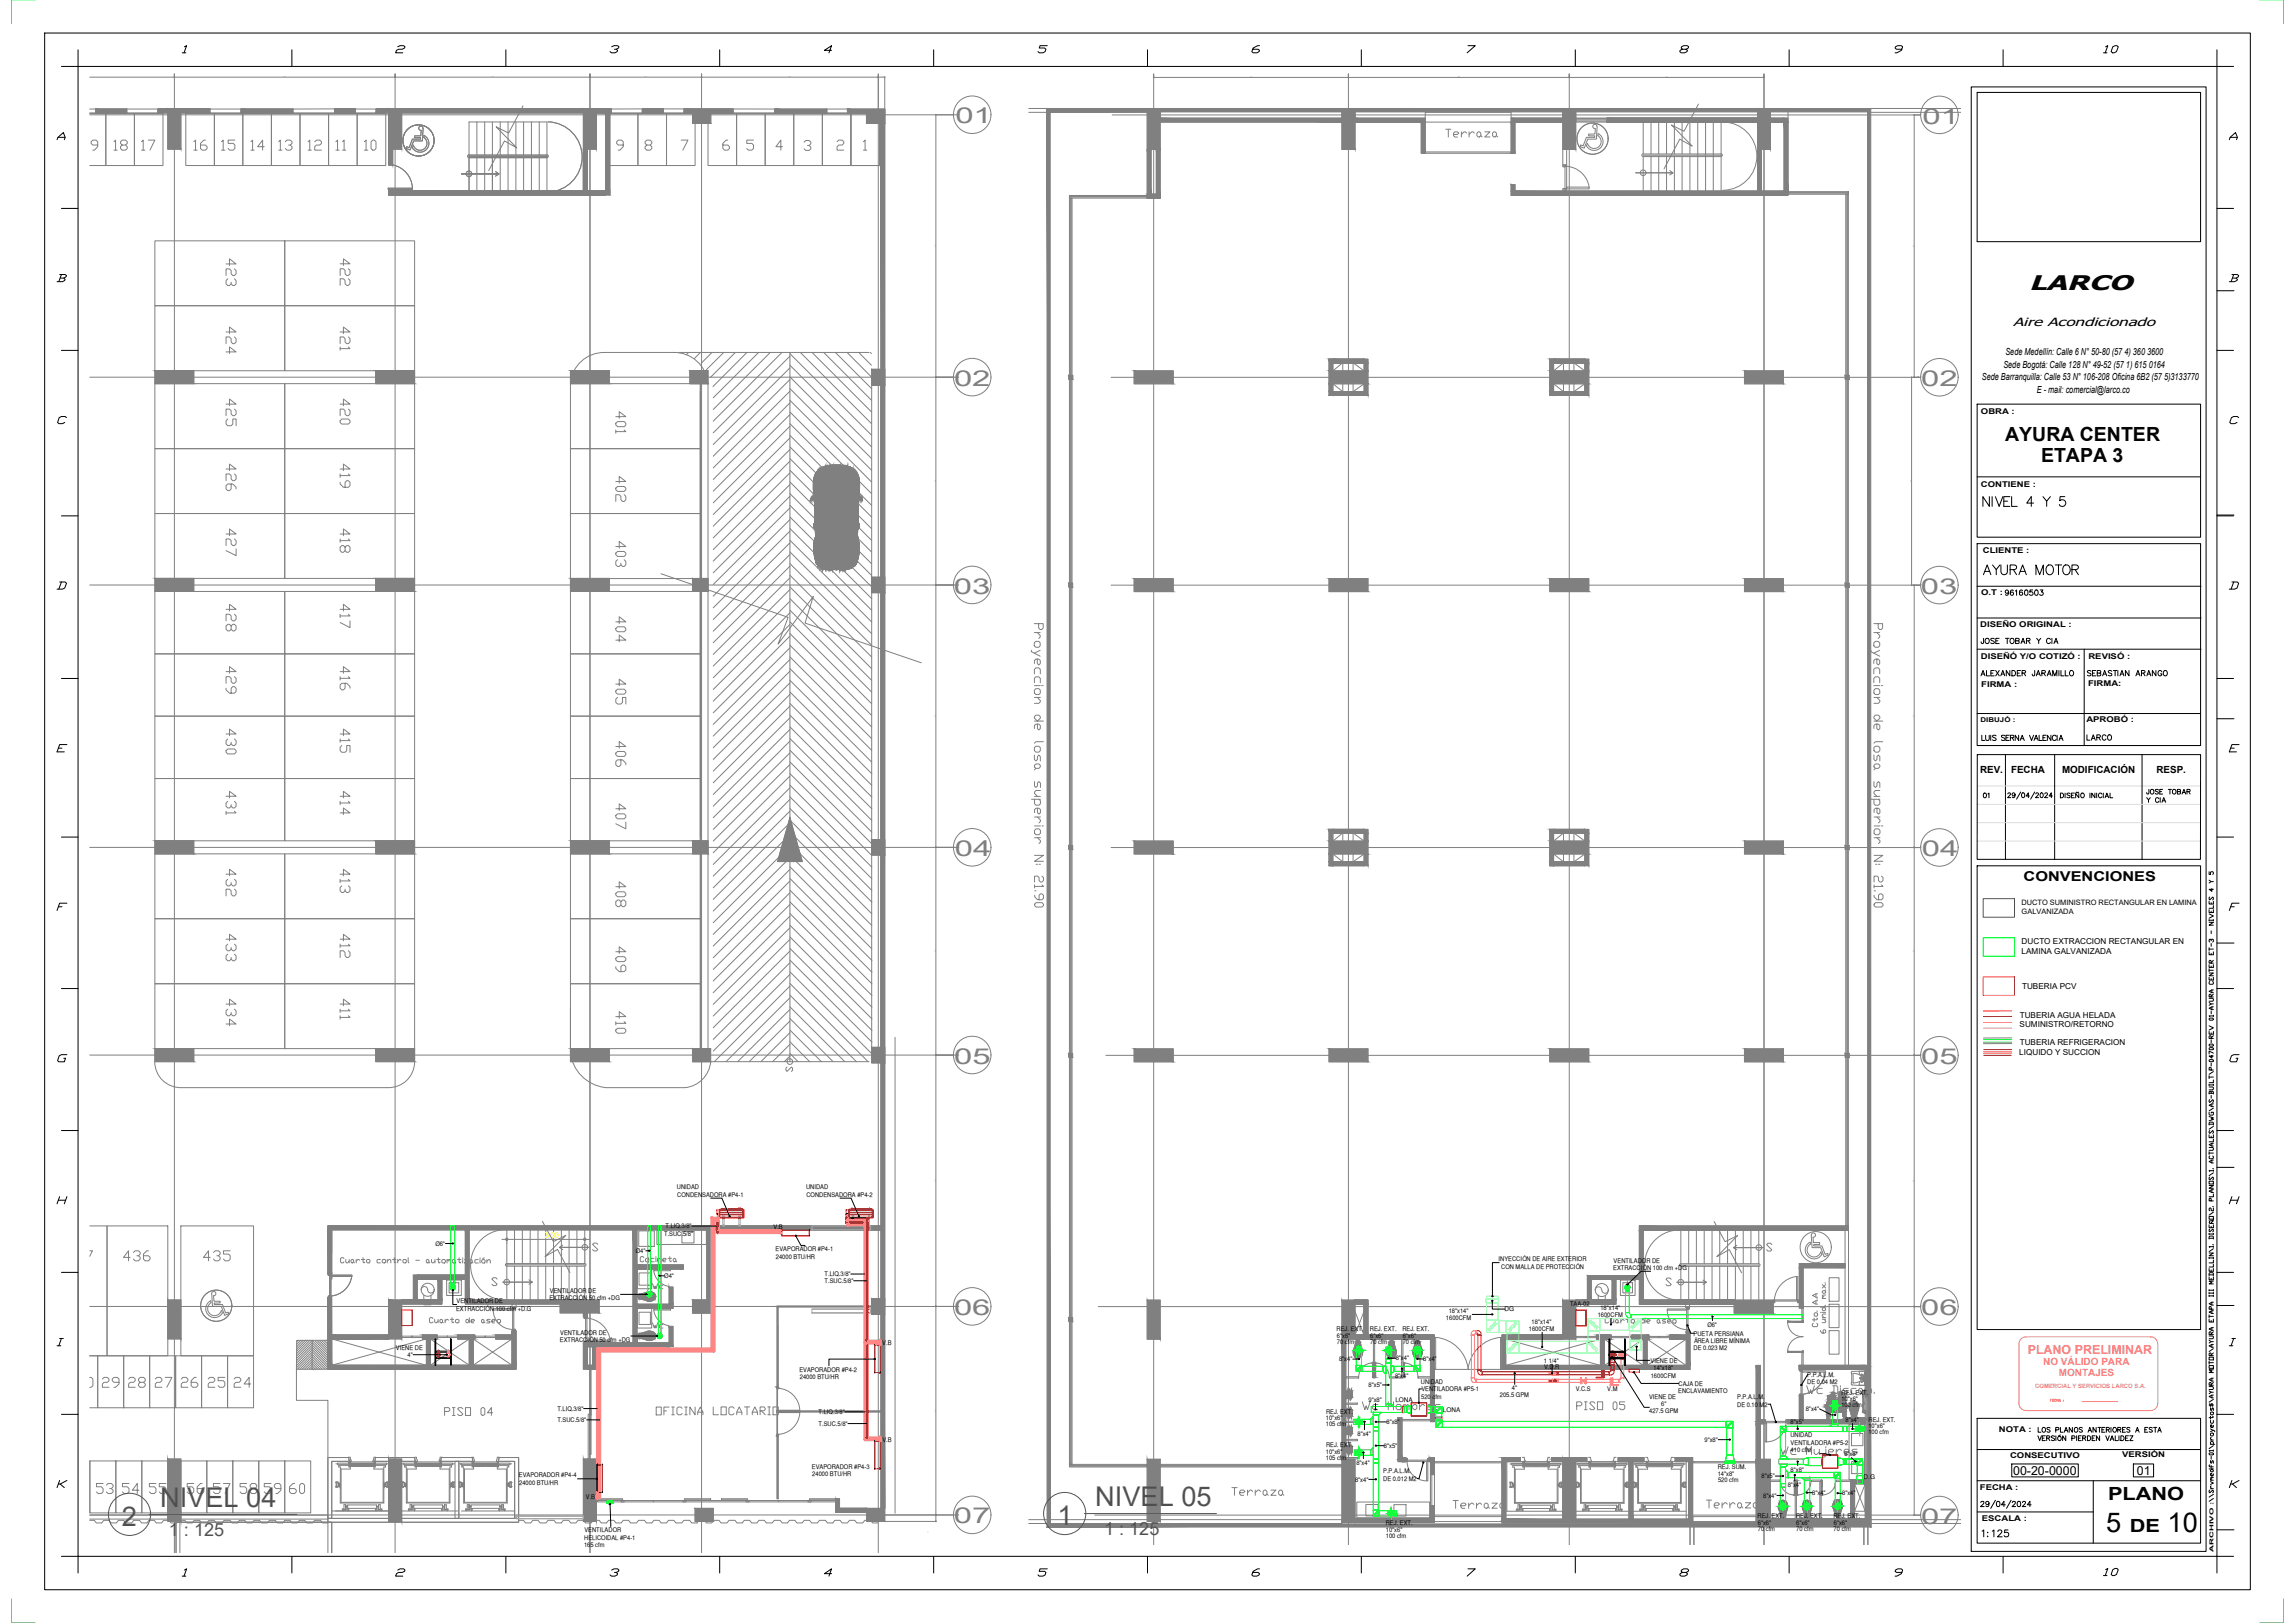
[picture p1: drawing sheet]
<svg xmlns="http://www.w3.org/2000/svg" width="707mm" height="500mm" viewBox="0 0 707 500" stroke-linecap="round" stroke-linejoin="round" font-family="sans-serif">
<defs><g id="words">
<g font-size="8.4" fill="#545454">
<text x="49.3" y="464">NIVEL 04</text>
<text x="337.4" y="463.8">NIVEL 05</text>
<text x="37.5" y="470">2</text>
<text x="325.8" y="469.8">1</text>
</g>
<g font-size="8.4">
<text x="648.8" y="471.9">5</text>
<text x="667.7" y="471.9">10</text>
</g>
<g font-size="6.7" fill="#808080">
<text x="294.3" y="38">01</text>
<text x="592.2" y="38.1">01</text>
<text x="293.9" y="118.8">02</text>
<text x="591.8" y="118.9">02</text>
<text x="293.8" y="182.8">03</text>
<text x="591.7" y="182.9">03</text>
<text x="294.1" y="263.6">04</text>
<text x="592" y="263.7">04</text>
<text x="293.9" y="327.6">05</text>
<text x="591.8" y="327.7">05</text>
<text x="293.9" y="405">06</text>
<text x="591.8" y="405.1">06</text>
<text x="293.8" y="469.2">07</text>
<text x="591.8" y="469.3">07</text>
</g>
<g font-size="6.6" fill="#808080">
<text x="34.2" y="47.6">18</text>
<text x="42.7" y="47.6">17</text>
<text x="58.9" y="47.6">16</text>
<text x="67.4" y="47.6">15</text>
<text x="76.6" y="47.6">14</text>
<text x="85" y="47.6">13</text>
<text x="94.2" y="47.6">12</text>
<text x="111.5" y="47.6">10</text>
<text x="74.1" y="89.3" transform="rotate(-90 74.1 89.3)">423</text>
<text x="109" y="89.3" transform="rotate(-90 109 89.3)">422</text>
<text x="74.1" y="110.1" transform="rotate(-90 74.1 110.1)">424</text>
<text x="109" y="109" transform="rotate(-90 109 109)">421</text>
<text x="109" y="131.9" transform="rotate(-90 109 131.9)">420</text>
<text x="74.1" y="132.3" transform="rotate(-90 74.1 132.3)">425</text>
<text x="194" y="134.8" transform="rotate(-90 194 134.8)">401</text>
<text x="74.1" y="152.4" transform="rotate(-90 74.1 152.4)">426</text>
<text x="109" y="151.3" transform="rotate(-90 109 151.3)">419</text>
<text x="194" y="155.6" transform="rotate(-90 194 155.6)">402</text>
<text x="74.1" y="172.5" transform="rotate(-90 74.1 172.5)">427</text>
<text x="109" y="171.4" transform="rotate(-90 109 171.4)">418</text>
<text x="194" y="175.7" transform="rotate(-90 194 175.7)">403</text>
<text x="74.1" y="195.4" transform="rotate(-90 74.1 195.4)">428</text>
<text x="109" y="194.4" transform="rotate(-90 109 194.4)">417</text>
<text x="194" y="199" transform="rotate(-90 194 199)">404</text>
<text x="74.1" y="214.8" transform="rotate(-90 74.1 214.8)">429</text>
<text x="109" y="213.8" transform="rotate(-90 109 213.8)">416</text>
<text x="194" y="218" transform="rotate(-90 194 218)">405</text>
<text x="74.1" y="233.5" transform="rotate(-90 74.1 233.5)">430</text>
<text x="109" y="232.8" transform="rotate(-90 109 232.8)">415</text>
<text x="194" y="237.4" transform="rotate(-90 194 237.4)">406</text>
<text x="74.1" y="252.2" transform="rotate(-90 74.1 252.2)">431</text>
<text x="109" y="252.2" transform="rotate(-90 109 252.2)">414</text>
<text x="194" y="256.5" transform="rotate(-90 194 256.5)">407</text>
<text x="74.1" y="277.3" transform="rotate(-90 74.1 277.3)">432</text>
<text x="109" y="276.2" transform="rotate(-90 109 276.2)">413</text>
<text x="194" y="280.5" transform="rotate(-90 194 280.5)">408</text>
<text x="74.1" y="297" transform="rotate(-90 74.1 297)">433</text>
<text x="109" y="296" transform="rotate(-90 109 296)">412</text>
<text x="194" y="300.6" transform="rotate(-90 194 300.6)">409</text>
<text x="74.1" y="317.1" transform="rotate(-90 74.1 317.1)">434</text>
<text x="109" y="315" transform="rotate(-90 109 315)">411</text>
<text x="194" y="319.6" transform="rotate(-90 194 319.6)">410</text>
<text x="30.7" y="428.6">29</text>
<text x="38.8" y="428.6">28</text>
<text x="46.9" y="428.6">27</text>
<text x="55" y="428.6">26</text>
<text x="63.1" y="428.6">25</text>
<text x="71.3" y="428.6">24</text>
</g>
<g font-size="6.6">
<text x="625.1" y="89.3">LARCO</text>
<text x="610" y="157.3">NIVEL 4 Y 5</text>
<text x="547.5" y="450.1">Wc Mujeres</text>
</g>
<g font-size="6.2" fill="#808080">
<text x="107.6" y="47.6" transform="rotate(-90 107.6 47.6)">11</text>
<text x="37" y="389.5">436</text>
<text x="61.7" y="389.5">435</text>
<text x="28.9" y="461.1">53</text>
<text x="36.7" y="461.1">54</text>
<text x="45.2" y="461.1">55</text>
<text x="56.8" y="461.1">56</text>
<text x="64.9" y="461.1">57</text>
<text x="73" y="461.1">58</text>
<text x="80.4" y="461.1">59</text>
<text x="88.2" y="461.1">60</text>
</g>
<text font-size="6.2" x="610" y="178.2">AYURA MOTOR</text>
<g font-size="6">
<text x="617.7" y="135.7">AYURA CENTER</text>
<text x="628.7" y="142.3">ETAPA 3</text>
</g>
<g font-size="5.7">
<text x="121" y="17.6">2</text>
<text x="187" y="17.6">3</text>
<text x="252.9" y="17.6">4</text>
<text x="318.9" y="17.6">5</text>
<text x="451.2" y="17.6">7</text>
<text x="516.5" y="17.6">8</text>
<text x="582.8" y="17.6">9</text>
<text x="647" y="17.6">10</text>
<text x="16.9" y="328.4">G</text>
<text x="685.8" y="328.4">G</text>
<text x="418.7" y="435.3">Wc Hombres</text>
<text x="121" y="486.8">2</text>
<text x="187" y="486.8">3</text>
<text x="252.9" y="486.8">4</text>
<text x="318.9" y="486.8">5</text>
<text x="451.2" y="486.8">7</text>
<text x="516.5" y="486.8">8</text>
<text x="582.8" y="486.8">9</text>
</g>
<g font-size="5.7" fill="#808080">
<text x="444.5" y="43.4">Terraza</text>
<text x="136.2" y="437.1">PISO 04</text>
<text x="201.1" y="437.1">OFICINA LOCATARIO</text>
<text x="484.7" y="435.3">PISO 05</text>
<text x="378.5" y="461.8">Terraza</text>
<text x="524.9" y="465.7">Terraza</text>
</g>
<g font-size="5.6">
<text x="649.4" y="462.1">PLANO</text>
<text x="656.1" y="471.9">DE</text>
</g>
<g font-size="5.6" fill="#545454">
<text x="52" y="473">1 : 125</text>
<text x="340.1" y="472.7">1 : 125</text>
</g>
<g font-size="5.3">
<text x="16.6" y="44.1">A</text>
<text x="685.8" y="44.1">A</text>
<text x="16.6" y="87.8">B</text>
<text x="685.8" y="87.8">B</text>
<text x="16.9" y="131.6">C</text>
<text x="685.8" y="131.6">C</text>
<text x="16.6" y="182.7">D</text>
<text x="685.8" y="182.7">D</text>
<text x="16.6" y="232.8">E</text>
<text x="685.8" y="232.8">E</text>
<text x="16.6" y="281.5">F</text>
<text x="685.8" y="281.5">F</text>
<text x="16.6" y="371.8">H</text>
<text x="685.8" y="371.8">H</text>
<text x="16.6" y="415.6">I</text>
<text x="685.8" y="415.6">I</text>
<text x="16.6" y="459.3">K</text>
<text x="685.8" y="459.3">K</text>
<text x="609.6" y="474.5">1:125</text>
<text x="647" y="486.5">10</text>
</g>
<text font-size="5.3" fill="#808080" x="446.6" y="465.7">Terraza</text>
<g font-size="4.9">
<text x="642.1" y="229.3">LARCO</text>
<text x="200" y="398.3">Wc</text>
<text x="200" y="410.3">Wc</text>
</g>
<g font-size="4.4">
<text x="616.7" y="184.5">96160503</text>
<text x="609.2" y="199.3">JOSE TOBAR Y CIA</text>
<text x="610" y="246.9">01</text>
<text x="660.4" y="248.4">Y CIA</text>
<text x="196.5" y="389.8">Cocineta</text>
</g>
<text font-size="4.4" fill="#808080" x="241.3" y="331.3">S</text>
<text font-size="4.2" x="623.4" y="271.5">CONVENCIONES</text>
<text font-size="3.8" fill="#ff7f7f" x="624.6" y="417.1">PLANO PRELIMINAR</text>
<g font-size="3.8">
<text x="620.1" y="454.2">00-20-0000</text>
<text x="658.3" y="454.2">01</text>
</g>
<text font-size="3.7" x="620.1" y="100.5">Aire Acondicionado</text>
<g font-size="3.1" fill="#ff7f7f">
<text x="629.4" y="420.5">NO VÁLIDO PARA</text>
<text x="634.2" y="423.9">MONTAJES</text>
</g>
<g font-size="3">
<text x="617.1" y="113.4">Sede Bogotá: Calle 128 N° 49-52 (57 1) 615 0164</text>
<text x="617.8" y="109.4">Sede Medellín: Calle 6 N° 50-80 (57 4) 360 3600</text>
<text x="610.5" y="117.2">Sede Barranquilla: Calle 53 N° 106-208 Oficina 6B2 (57 5)3133770</text>
<text x="627.5" y="120.9">E - mail: comercial@larco.co</text>
<text x="609.9" y="238.1">REV.</text>
<text x="619.5" y="238.1">FECHA</text>
<text x="635.2" y="238.1">MODIFICACIÓN</text>
<text x="664.3" y="238.1">RESP.</text>
</g>
<g font-size="2.5">
<text x="622.8" y="290.8">DUCTO EXTRACCION RECTANGULAR EN</text>
<text x="622.8" y="293.8">LAMINA GALVANIZADA</text>
<text x="622.9" y="304.6">TUBERIA PCV</text>
<text x="622.1" y="316.5">SUMINISTRO/RETORNO</text>
<text x="622.2" y="313.4">TUBERIA AGUA HELADA</text>
<text x="622.2" y="321.7">TUBERIA REFRIGERACION</text>
<text x="622" y="324.8">LIQUIDO Y SUCCION</text>
</g>
<g font-size="2.4">
<text x="610.2" y="127.4">OBRA :</text>
<text x="610.2" y="149.9">CONTIENE :</text>
<text x="610.8" y="170.4">CLIENTE :</text>
<text x="610.3" y="183.4">O.T :</text>
<text x="610" y="193">DISEÑO ORIGINAL :</text>
<text x="610.2" y="202.9">DISEÑÓ Y/O COTIZÓ :</text>
<text x="643.3" y="202.9">REVISÓ :</text>
<text x="610.3" y="211.5">FIRMA :</text>
<text x="643.3" y="211.3">FIRMA:</text>
<text x="642.7" y="222.3">APROBÓ :</text>
<text x="615.8" y="441">NOTA :</text>
<text x="619.2" y="448.9">CONSECUTIVO</text>
<text x="653.7" y="448.9">VERSIÓN</text>
<text x="609.9" y="458.9">FECHA :</text>
<text x="610.5" y="468.6">ESCALA :</text>
</g>
<g font-size="2.3">
<text x="622.7" y="278.7">DUCTO SUMINISTRO RECTANGULAR EN LAMINA</text>
<text x="622.8" y="281.5">GALVANIZADA</text>
</g>
<g font-size="2">
<text x="610.1" y="222.3">DIBUJÓ :</text>
<text x="208.5" y="366.3">UNIDAD</text>
<text x="208.6" y="368.6">CONDENSADORA #P4-1</text>
<text x="248.3" y="366.3">UNIDAD</text>
<text x="248.4" y="368.6">CONDENSADORA #P4-2</text>
<text x="134.1" y="383.7">Ø6&quot;</text>
<text x="204.6" y="380.6">T.SUC.5/8&quot;</text>
<text x="205" y="378.3">T.LIQ.3/8&quot;</text>
<text x="238.3" y="378.6">V.B</text>
<text x="195.8" y="386">Ø4&quot;</text>
<text x="238.9" y="385.5">EVAPORADOR #P4-1</text>
<text x="239" y="387.7">24000 BTU/HR</text>
<text x="461.6" y="388.5">INYECCIÓN DE AIRE EXTERIOR</text>
<text x="497.1" y="388.9">VENTILADOR DE</text>
<text x="204.6" y="393.7">Ø4&quot;</text>
<text x="254" y="395.2">T.SUC.5/8&quot;</text>
<text x="254" y="393.1">T.LIQ.3/8&quot;</text>
<text x="462.4" y="390.8">CON MALLA DE PROTECCIÓN</text>
<text x="497" y="391.1">EXTRACCIÓN 100 cfm +DG</text>
<text x="140.6" y="401.4">VENTILADOR DE</text>
<text x="169.2" y="400.5">EXTRACCIÓN 50 cfm +DG</text>
<text x="169.4" y="398.2">VENTILADOR DE</text>
<text x="140.5" y="403.7">EXTRACCIÓN 100 cfm +D.G</text>
<text x="445.4" y="406.7">1600CFM</text>
<text x="446.3" y="404.4">18&quot;x14&quot;</text>
<text x="463.4" y="403.9">DG</text>
<text x="471.8" y="407.6">18&quot;x14&quot;</text>
<text x="483.7" y="402.4">TAA-02</text>
<text x="492.2" y="405.7">1600CFM</text>
<text x="493" y="403.4">18&quot;x14&quot;</text>
<text x="172.5" y="413.3">EXTRACCIÓN 50 cfm +DG</text>
<text x="172.6" y="411.1">VENTILADOR DE</text>
<text x="411.7" y="410.1">REJ. EXT.</text>
<text x="411.8" y="412.1">6&quot;x6&quot;</text>
<text x="411.8" y="414">70 cfm</text>
<text x="422" y="410.1">REJ. EXT.</text>
<text x="422.1" y="412.1">6&quot;x6&quot;</text>
<text x="422.1" y="414">70 cfm</text>
<text x="432" y="410.1">REJ. EXT.</text>
<text x="432.1" y="412.1">6&quot;x6&quot;</text>
<text x="432.1" y="414">70 cfm</text>
<text x="471" y="409.9">1600CFM</text>
<text x="521.7" y="411.4">PUETA PERSIANA</text>
<text x="521.8" y="413.7">ÁREA LIBRE MÍNIMA</text>
<text x="525.9" y="408.6">Ø6&quot;</text>
<text x="122" y="415.7">VIENE DE</text>
<text x="125.6" y="417.9">4&quot;</text>
<text x="271.8" y="414.1">V.B</text>
<text x="412.5" y="419.3">8&quot;x4&quot;</text>
<text x="429.9" y="419">8&quot;x4&quot;</text>
<text x="438.4" y="419.3">8&quot;x4&quot;</text>
<text x="475.6" y="419.7">1 1/4&quot;</text>
<text x="508.5" y="419.7">VIENE DE</text>
<text x="521.7" y="415.9">DE 0.023 M2</text>
<text x="246.3" y="422.5">EVAPORADOR #P4-2</text>
<text x="246.4" y="424.8">24000 BTU/HR</text>
<text x="429.7" y="424.4">8&quot;x4&quot;</text>
<text x="475.7" y="421.8">V.D.R</text>
<text x="508.5" y="424.3">1600CFM</text>
<text x="509.4" y="422">14&quot;x18&quot;</text>
<text x="556.7" y="424">P.P.A.L.M.</text>
<text x="421.6" y="431.9">9&quot;x8&quot;</text>
<text x="421.6" y="427.3">8&quot;x5&quot;</text>
<text x="429.9" y="431.9">LONA</text>
<text x="437.7" y="426.2">UNIDAD</text>
<text x="437.8" y="430.8">520 cfm</text>
<text x="437.9" y="428.5">VENTILADORA #P5-1</text>
<text x="462" y="430.2">205.5 GPM</text>
<text x="465.7" y="428.3">4&quot;</text>
<text x="485.4" y="428.5">V.C.S</text>
<text x="495.1" y="428.5">V.M</text>
<text x="508" y="430.9">VIENE DE</text>
<text x="517" y="429.1">ENCLAVAMIENTO</text>
<text x="517.1" y="426.8">CAJA DE</text>
<text x="535.1" y="430.9">P.P.A.L.M.</text>
<text x="556.7" y="426.3">DE 0.04 M2</text>
<text x="567.2" y="431.6">10&quot;x6&quot;</text>
<text x="567.3" y="429.5">REJ. EXT.</text>
<text x="171.7" y="438">T.SUC.5/8&quot;</text>
<text x="171.7" y="434.6">T.LIQ.3/8&quot;</text>
<text x="252.2" y="435.6">T.LIQ.3/8&quot;</text>
<text x="408.4" y="437.5">10&quot;x6&quot;</text>
<text x="408.5" y="435.5">REJ. EXT.</text>
<text x="444.5" y="435">LONA</text>
<text x="508" y="435.2">427.5 GPM</text>
<text x="511.7" y="433.2">6&quot;</text>
<text x="535.1" y="433.2">DE 0.10 M2</text>
<text x="556.3" y="434.6">8&quot;x4&quot;</text>
<text x="567.2" y="433.4">100 cfm</text>
<text x="575.6" y="437.8">REJ. EXT.</text>
<text x="252.2" y="439.1">T.SUC.5/8&quot;</text>
<text x="408.4" y="439.3">105 cfm</text>
<text x="418.2" y="442.2">8&quot;x4&quot;</text>
<text x="427.1" y="438.7">8&quot;x8&quot;</text>
<text x="551.5" y="442.7">UNIDAD</text>
<text x="551.6" y="438.7">8&quot;x5&quot;</text>
<text x="568.5" y="438">8&quot;x4&quot;</text>
<text x="575.6" y="439.8">10&quot;x6&quot;</text>
<text x="575.6" y="441.7">100 cfm</text>
<text x="271.8" y="444">V.B</text>
<text x="408.4" y="447.8">10&quot;x6&quot;</text>
<text x="408.4" y="449.7">105 cfm</text>
<text x="408.5" y="445.8">REJ. EXT.</text>
<text x="426.3" y="446">8&quot;x5&quot;</text>
<text x="525.1" y="444.1">9&quot;x8&quot;</text>
<text x="551.6" y="445">VENTILADORA #P5-2</text>
<text x="551.6" y="447.3">410 cfm</text>
<text x="568.2" y="448.5">8&quot;x8&quot;</text>
<text x="159.9" y="455.1">EVAPORADOR #P4-4</text>
<text x="250.1" y="452.4">EVAPORADOR #P4-3</text>
<text x="250.2" y="454.7">24000 BTU/HR</text>
<text x="417.8" y="451.1">8&quot;x4&quot;</text>
<text x="426.1" y="453.8">P.P.A.L.M.</text>
<text x="529.1" y="454.6">14&quot;x8&quot;</text>
<text x="529.2" y="452.6">REJ. SUM.</text>
<text x="542.6" y="455.4">8&quot;x5&quot;</text>
<text x="551.6" y="453.3">8&quot;x8&quot;</text>
<text x="574.1" y="455.4">D.G</text>
<text x="159.9" y="457.3">24000 BTU/HR</text>
<text x="180.4" y="461.8">V.B</text>
<text x="417.4" y="456.4">8&quot;x4&quot;</text>
<text x="426.1" y="456.1">DE 0.012 M2</text>
<text x="529.3" y="456.5">520 cfm</text>
<text x="543.1" y="461.3">8&quot;x4&quot;</text>
<text x="550.7" y="457.9">8&quot;x4&quot;</text>
<text x="558.2" y="460.5">8&quot;x4&quot;</text>
<text x="567.5" y="460.6">8&quot;x4&quot;</text>
<text x="541.4" y="467.6">REJ. EXT.</text>
<text x="553.3" y="467.6">REJ. EXT.</text>
<text x="564.8" y="467.6">REJ. EXT.</text>
<text x="180" y="471.9">VENTILADOR</text>
<text x="426.9" y="471.7">10&quot;x6&quot;</text>
<text x="426.9" y="469.7">REJ. EXT.</text>
<text x="426.9" y="473.6">100 cfm</text>
<text x="541.5" y="469.6">6&quot;x6&quot;</text>
<text x="541.5" y="471.5">70 cfm</text>
<text x="553.3" y="469.6">6&quot;x6&quot;</text>
<text x="553.3" y="471.5">70 cfm</text>
<text x="564.9" y="471.5">70 cfm</text>
<text x="564.9" y="469.6">6&quot;x6&quot;</text>
<text x="179.9" y="476.5">165 cfm</text>
<text x="180" y="474.2">HELICOIDAL #P4-1</text>
</g>
<text font-size="1.8" fill="#ff7f7f" x="627" y="427.6">COMERCIAL Y SERVICIOS LARCO S.A.</text>
<text font-size="1.7" x="681.9" y="478" transform="rotate(-90 681.9 478)">ARCHIVO :</text>
<g font-size=".4" fill="#808080">
<text x="87.4" y="23.7">8.50</text>
<text x="151.4" y="23.7">7.50</text>
<text x="198.6" y="23.7">4.30</text>
<text x="243" y="23.7">6.80</text>
<text x="271.7" y="23.6">.25</text>
<text x="385.1" y="23.8">7.50</text>
<text x="449.1" y="23.8">8.50</text>
<text x="513.1" y="23.8">7.50</text>
<text x="288.2" y="76.1" transform="rotate(-90 288.2 76.1)">10.10</text>
<text x="589.6" y="76.2" transform="rotate(-90 589.6 76.2)">10.10</text>
<text x="288.2" y="148.4" transform="rotate(-90 288.2 148.4)">8.00</text>
<text x="588.8" y="148.5" transform="rotate(-90 588.8 148.5)">8.00</text>
<text x="288.2" y="221" transform="rotate(-90 288.2 221)">10.10</text>
<text x="589.6" y="221" transform="rotate(-90 589.6 221)">10.10</text>
<text x="288.2" y="293.3" transform="rotate(-90 288.2 293.3)">8.00</text>
<text x="589.6" y="293.3" transform="rotate(-90 589.6 293.3)">8.00</text>
<text x="288.2" y="364" transform="rotate(-90 288.2 364)">9.68</text>
<text x="589.6" y="364" transform="rotate(-90 589.6 364)">9.68</text>
<text x="288.2" y="434.8" transform="rotate(-90 288.2 434.8)">8.02</text>
<text x="589.6" y="434.8" transform="rotate(-90 589.6 434.8)">8.02</text>
</g>
</g></defs>
<!-- layer: Arqui -->
<g fill="none" stroke="#808080" stroke-width=".31">
<path d="M27.6 33.6h1.8v1.2h-1.8M27.6 35h5M27.6 35.4h267.8M27.6 23.8h245.1M29.4 33.6h9.6v1.2h-9.6zM32.6 35v16h-5M32.6 35h8.8v16h-8.8zM39 33.6h9.6v1.2h-9.6zM41.4 35h8.8v16h-8.8zM48.6 33.6l16-.1v1.3h-16zM51.7 34h4v11.9h-4zM53.7 22.8v455.5"/>
<path d="M53.8 23.7l-.1 .1M57.2 35h8.8v16h-8.8zM64.6 33.6h9.7v1.2h-9.7zM66 35h8.8v16h-8.8zM74.3 33.6h15.9v1.2h-15.9zM74.8 35h8.8v16h-8.8zM83.6 35h8.8v16h-8.8zM90.2 33.6l12.8-.1v1.3h-12.8zM92.4 35h8.8v16h-8.8zM101.2 35h8.8v16h-8.8zM103 33.5h6.5v1.3h-6.5zM109.5 33.6h6.4v1.2h-6.4z"/>
<path d="M110 35h8.8v16h-8.8zM115.9 33.6h72.4v1.2h-72.4zM119.7 34h4v11.9h-4zM121.7 23.8h.1M121.7 22.8v455.5M121.8 23.7l-.1 .1M130.3 39.5a.66 .66 0 0 0-.7-.7 .66 .66 0 0 0-.6 .7 .66 .66 0 0 0 .7 .6M130.3 39.6l-.2 3.8h-2.7l-1.1 2.8-1.2-.5 .2-.5 .7 .3 1-2.6h2.5v-.5h-1.8v-.6h1.9l.2-1.6M146.9 37.6v10.2M149.3 37.6v10.2M151.7 37.6v10.2M154.1 37.6v10.2"/>
<path d="M156.5 37.6v10.2M158.9 37.6v10.2M161.1 32.6l-4.4 8.4-3.9-2 6.4 6.6-3.8-2.2-4.9 9.1M161.3 37.6v10.2M163.7 37.6v10.2M166.1 37.6v10.2M168.9 37.5a10.8 10.8 0 0 1 10.4 10.8 10.8 10.8 0 0 1-10.4 10.8M179.7 34h4v11.9h-4zM181.7 23.8h.1M181.7 22.8v455.5M181.8 23.7l-.1 .1M186.6 34.8h1.2v25.2h-1.2z"/>
<path d="M187.7 35h8.8v16h-8.8zM188.3 33.6l9.6-.1v1.3h-9.6zM196.5 35h8.8v16h-8.8zM197.9 33.5h6.4v1.3h-6.4zM204.3 33.5l34.4 .1v1.2h-34.4zM205.3 35h8.8v16h-8.8zM210.7 33.5h15.1v1.3h-15.1zM213.3 34h5.6v3.9h-5.6zM216.1 22.8v455.5M216.2 23.7l-.1 .1M218.1 35h8.8v16h-8.8zM226.9 35h8.8v16h-8.8z"/>
<path d="M235.7 35h8.8v16h-8.8zM238.7 33.6h16v1.2h-16zM244.5 35h8.8v16h-8.8zM253.3 35h8.8v16h-8.8zM254.7 33.6h6.4v1.2h-6.4zM261.1 33.6h11.4v1.2h-11.4zM262.1 35h8.8v16h-8.8zM266.9 34h5.6v3.9h-5.6zM270.6 23.8h.1M270.6 34h.1M270.6 22.8v455.5M270.6 23.7l-.1 .1"/>
<path d="M271.4 34.8h1.1v429.8h-1.1zM272.5 34h.1M272.5 23.6v10.2M272.6 23.7l-.1 .1M288.2 35.3l.1 .1M288.3 35.2v433.5M293.8 35.4h.1M316.9 33.4h36.5v1.2h-36.5M323 33.5v435.4M342.6 35.4h249.1M353.4 33.4h132v.6h-4v2.4h-15.9v-1.8h-26.5v1.8h-21.6v-2.4h-4v2.4h-56v-2.4h-4zM353.4 34h4v12h-4z"/>
<path d="M355.3 23.8h188.2M355.4 23.8h.1M355.4 22.8v453M355.4 23.8l-.1 .1M357.4 36.4h56v1.2h-56zM413.4 34h4v12h-4zM415.4 22.8v453M415.4 23.8l-.1 .1M417.4 36.4h21.6v1.2h-21.6zM437.8 37.6h1.2v9.6h-1.2zM439 37.6h26.5M465.5 37.6h1.2v9.6h-1.2z"/>
<path d="M465.5 36.4h15.9v1.2h-15.9zM477.1 37.6h17.9M481.4 34h4v12h-4zM483.4 23.8h.1M483.4 22.8v453M483.4 23.8v.1M485.4 36.9h9.6v.4h-9.6zM485.4 33.4h65.4v3h-5.4v-2.4h-4v2.4h-56zM485.4 36.4h9.6M492 39a.66 .66 0 0 0-.7-.7 .66 .66 0 0 0-.7 .7 .66 .66 0 0 0 .8 .6M492 39l-.3 3.9h-2.6l-1.1 2.7-1.3-.5 .2-.5 .8 .3 1-2.6h2.5v-.5h-1.8v-.5h1.9l.1-1.7M495 36.4h46.4v1.2h-46.4z"/>
<path d="M506.2 37.6v9.8h24M508.6 37.6v9.8M511 37.6v9.8M513.4 37.6v9.8M515.8 37.6v9.8M518.2 37.6v9.8M520.6 37.6v9.8M523 37.6v21.3M523.2 32.1l-4.4 8.3-3.9-1.9 6.4 6.5-3.9-2.1-4.8 9.1M525.4 37.6v21.3M527.8 37.6v21.3M530.2 37.6v21.3"/>
<path d="M530.7 37.6a10.5 10.5 0 0 1 10.5 10.5 10.5 10.5 0 0 1-10.5 10.5M541.4 34h4v12h-4zM543.4 23.8h.1M543.4 22.8v453M543.4 23.8l-.1 .1M545.4 36.4h4.2v1.2h-4.2zM549.6 36.4h1.2v22.5h-1.2zM589.6 35.4h.1M589.7 35.3v81M591.7 35.4h.1M604.1 33.4h-28.3v1.2h28.3M30.1 44.7h-1.5l-.5-.5v-.5l.5-.5h1l.5 .5v1.5l-1 1h-.5"/>
<path d="M119.6 58h7.4v.3h-7.4zM119.7 58.8h66.9v1.2h-66.9zM119.7 45.9h1.2v4.9h-1.2zM120.9 50.8a7.6 7.6 0 0 1 6.1 7.1M130.6 41.7a2.73 2.73 0 0 1 .8 4.3 2.73 2.73 0 0 1-4.4-.5M130.6 41.7l-.1 .6a2.14 2.14 0 0 1 .2 3.6 2.14 2.14 0 0 1-3.4-1.2l-.3 .8M144.5 47.7l-.4 .4 .4 .4M144.5 47.8v-10.2h24v10.2M144.5 58.8v-10.2h24v10.2M144.5 48.1h24M144.5 47.8h24M146.9 48.6v10.2"/>
<path d="M149.3 48.6v10.2M151.7 48.6v10.2M152.7 52.8l1 .8h-11.5h11.5l-1 .6M154.1 48.6v10.2M156.5 48.6v10.2M158.9 48.6v10.2M161.3 48.6v10.2M163.7 48.6v10.2M166.1 48.6v10.2M168.5 47.7l.4 .4-.4 .4M179.7 45.9h1.2v12.9h-1.2zM192 44.7h-1.5l-.6-.5v-.5l.6-.5h1l.5 .5v1.5l-1 1h-.5"/>
<path d="M199.3 44.7l-.6-.5v-.5l.6-.5h1l.5 .5v.5l-.5 .5h-1l-.6 .5v.5l.6 .5h1l.5-.5v-.5l-.5-.5M209.8 43.2h2.1l-1.5 3M224.2 43.2h-.5l-1 1v1.5l.5 .5h1l.5-.5v-.5l-.5-.5h-1.5M232.1 43.2h-2.1v1h1.6l.5 .5v1l-.5 .5h-1.1l-.5-.5M241 45.2h-2l1.5-2v3M247.7 43.8l.5-.5h1.1l.5 .5v.5l-.5 .5h-.5M249.3 44.8l.5 .5v.5l-.5 .5h-1.1l-.5-.5M257.9 43.7l.5-.5h1l.5 .5v.5l-.5 .5h-1l-.5 .5v1h2M266 43.7l.5-.5v3M266 46.2h1M353.4 46h1.2v15h-1.2zM354.6 59.8h1.6v1.2h-1.6z"/>
<path d="M356.2 46h1.2v15h-1.2zM439 46.8h26.5v.4h-26.5zM465.5 58.9h85.3v1.2h-85.3zM465.5 56.8h1.2v2.1h-1.2zM481.4 46h1.2v4.9h-1.2zM481.4 58.1l1.2 .1v.4h-1.2zM481.4 50.9h1.2v.3l-1.2 .2zM481.5 58.7v-.1h1v.1M481.5 50.8h1M482.1 51.2h.5v7h-.5zM482.6 57.6h6.9v.6h-6.9zM482.6 51.2a7.6 7.6 0 0 1 6.9 6.4"/>
<path d="M489 44.2a2.14 2.14 0 0 0 3.4 1.1 2.14 2.14 0 0 0-.2-3.5l.1-.6a2.73 2.73 0 0 1 .8 4.3 2.73 2.73 0 0 1-4.4-.6l.3-.7M506.2 47.4l-.4 .4 .4 .4M506.2 47.8h24M508.6 48.2v10.7M511 48.2v10.7M513.4 48.2v10.7M514.4 52.5l1 .7h-11.5h11.5l-1 .7M515.8 48.2v10.7M518.2 48.2v10.7M520.6 48.2v10.7M530.2 47.4l.4 .4-.4 .4h-24v10.7M541.4 46h1.2v12.9h-1.2z"/>
<path d="M550.8 59.4h18.6v.4h-18.6zM550.8 59h18.6v.4h-18.6zM568.6 59.8h.4v317.8h-.4zM569 59.8h.4v317.8h-.4zM47.7 74.2h40v20h-40zM87.7 74.2h40v20h-40zM329.4 61h.5v390h-.5zM329.4 60.6h24v.4h-24zM329.4 60.2h24v.4h-24zM329.9 61h.3v390h-.3zM47.7 94.2h40v20h-40zM87.7 94.2h40v20h-40z"/>
<path d="M27.6 116.2h267.8M47.7 118.2h40v20h-40zM47.7 114.2h12v4h-12zM87.7 118.2h40v20h-40zM115.7 114.2h12v4h-12zM175.7 118.2h40v20h-40zM175.7 114.2h12v4h-12zM207.4 108.6a10.4 10.4 0 0 1 10.7 9.6M207.7 108.6h-21.3a10.4 10.4 0 0 0-10.7 9.6M209 108.6h58.7M212.1 108.6l-.7 .7M212.5 114.2h5.6v4h-5.6z"/>
<path d="M215.7 118.2h2.4v204.8h-2.4zM215.7 108.6l-1.8 1.8M219.3 108.6l-3.3 3.3M222.9 108.6l-5.3 5.3M226.5 108.6l-7.7 7.7M230.1 108.6l-10.5 10.5M233.7 108.6l-14 13.9M237.3 108.6l-17.6 17.5M240.9 108.6l-21.2 21.1M243.3 119.7l25.2 25.1M243.3 116.1l25.2 25.1M243.3 112.5l25.2 25.1"/>
<path d="M243.3 108.9l25.2 25.1M243.3 109.7l-23.6 23.6M243.3 113.3l-23.6 23.6M243.3 116.9l-23.6 23.6M243.3 108.6v218.4M246.5 108.6l22 21.9M250.1 108.6l18.4 18.3M253.7 108.6l14.8 14.7M257.3 108.6l11.2 11.1M260.9 108.6l7.5 7.5M264.5 108.6l3.9 3.9M268.1 108.6l.3 .3"/>
<path d="M268.5 118.2h2.9v204.8h-2.9zM268.5 113.8h4v4.8h-4zM288.2 116.1l.1 .1M288.3 116.2h.1M293.8 116.2h.1M329.2 115.6h1.3v1.2h-1.3zM342.3 116.2h249.4M349.4 114.2h12v4h-12zM409.4 114.2h12v4h-12zM409.4 110.6h1.2v3.6h-1.2zM409.4 118.2h1.2v3.6h-1.2zM410.6 110.6h9.6v1.2h-9.6z"/>
<path d="M410.6 118.2l3 2.4v-2.4M413.5 111.8l-2.9 2.4M413.6 111.8v2.4M416.8 111.8v2.4M416.8 118.2v2.4l3.4-2.4M416.9 111.8l3.3 2.4M420.2 110.6h1.2v3.6h-1.2zM420.2 118.2h1.2v3.6h-1.2zM477.4 114.2h12v4h-12zM477.4 110.6h1.2v3.6h-1.2zM477.4 118.2h1.2v3.6h-1.2zM478.6 110.6h9.6v1.2h-9.6z"/>
<path d="M478.6 118.2l3 2.4v-2.4M481.5 111.8l-2.9 2.4M481.6 111.8v2.4M484.8 111.8v2.4M484.8 118.2v2.4l3.4-2.4M484.9 111.8l3.3 2.4M488.2 110.6h1.2v3.6h-1.2zM488.2 118.2h1.2v3.6h-1.2zM537.4 114.2h12v4h-12zM568.4 115.6h1.2v1.2h-1.2zM588.8 116.2l.1 .1M588.9 116.1v64.3"/>
<path d="M589.6 116.2l.1 .1M589.7 116.2h.1M590.9 116.2h.1M591.7 116.2h.1M47.7 138.2h40v20h-40zM87.7 138.2h40v20h-40zM175.7 138.2h40v20h-40zM215.7 120.6v137.2M243.3 137.6l25.2 25.2M243.3 134.1l25.2 25.1M243.3 130.5l25.2 25.1M243.3 126.9l25.2 25.1"/>
<path d="M243.3 123.3l25.2 25.1M243.3 120.5l-23.6 23.6M243.3 124.1l-23.6 23.6M243.3 127.7l-23.6 23.6M243.3 131.3l-23.6 23.6M243.3 134.9l-23.6 23.6M243.3 138.4l-23.6 23.7M410.6 120.6h9.6v1.2h-9.6zM478.6 120.6h9.6v1.2h-9.6zM47.7 158.2h40v20h-40zM87.7 158.2h40v20h-40zM175.7 158.2h40v20h-40z"/>
<path d="M243.3 159.2l25.2 25.2M243.3 155.6l25.2 25.2M243.3 152l25.2 25.2M243.3 148.4l25.2 25.2M243.3 144.8l25.2 25.2M243.3 141.2l25.2 25.2M243.3 142l-23.6 23.7M243.3 145.6l-23.6 23.7M243.3 149.2l-23.6 23.6M243.3 152.8l-23.6 23.6M243.3 156.4l-23.6 23.6M250.8 153.8l.3 1.6"/>
<path d="M251 152.8l.2 .9-1.6 .5a1.46 1.46 0 0 1 1.4-1.4M251.3 152.8l-.3 .2M251.4 152.3l.6 5.3M251.7 151.2l.7 4.8M251.7 151.2a6.7 6.7 0 0 1 6-2.7 6.7 6.7 0 0 1 5.9 2.7M251.8 151.6l.3-.2a3.4 3.4 0 0 1 3-1.4l2.9 1.2 .8 .7 .1 .3-2.7 .2-.1-.3a3.4 3.4 0 0 1-3.2 .1v.2l-1-.2M251.9 145.3l.6-.4 .5 .1a1.44 1.44 0 0 1-1.6 1.4v-.4zM252 157.6l.2 5.3-.3 6.3M252.5 154.4v1.3M252.9 154l-.4 .4M253 153.7a2.65 2.65 0 0 1 2.2-.4h-.1a.85 .85 0 0 1 1 1 2.51 2.51 0 0 1-3.2-.2zM253.1 153.9a4.3 4.3 0 0 1 2.9 0"/>
<path d="M253.2 153.9l1.3-.5a1.32 1.32 0 0 1 1.5 .7 2.19 2.19 0 0 1-2.9-.1zM253.3 143.9a5.8 5.8 0 0 0-2.8 6.3l.2 2.7M253.3 143.9a13.3 13.3 0 0 1 8.7 0M253.4 154.6l-.3 1.2M253.4 154.1v.3M253.7 153.6v.2M253.8 152.5l-.1 .8M255.2 152.5v.8M255.2 153.5l.1 .3M255.8 154.5l.2 .9M255.8 154a3 3 0 0 1-2.7 0 4.3 4.3 0 0 1 2.9 0h-.3v.3M256.2 154h.6"/>
<path d="M256.7 154l.4 .2 .1 1.1M257.5 153.8l.2 .3 .3-.3M257.6 153.7l.1-.2 .2 .2M257.6 153.7l-.1 .2M257.9 153.7l.1 .2M258.7 154l-.4 .2v1.1M258.7 154h3.6M258.9 152.2l4.5 .3M259.4 154.1l-.3 1.3M261.7 154l.3 1.8M262 143.9a5.8 5.8 0 0 1 2.8 6.3l-.2 2.7M262.3 145a1.44 1.44 0 0 1 1.6 1.4 1.44 1.44 0 0 1-1.6-1.4z"/>
<path d="M262.3 154l.5 .4v1.6M262.8 147.3a4.3 4.3 0 0 0-5.1-3.4 4.2 4.2 0 0 0-5.2 3.4l-.3 .7a29.4 29.4 0 0 0-1.2 10.9l.1 3.3h-.2M262.8 147.3l.9 2.8 .3 2.2M262.9 156l-.3 3.7-.3 12.9M262.9 156l-.7-.2a18.8 18.8 0 0 0-9.8 .2l.4 5.5 .1 5.4M263.3 157.6l.7-5.3a56.1 56.1 0 0 1-.6 16.9 60.5 60.5 0 0 1-.1-11.6M263.7 151.2l-.8 4.8M264.1 152.8l.2 .2M264.3 152.8a1.46 1.46 0 0 1 1.4 1.4l-1.5-.5zM264.5 153.8l-.2 1.6M47.7 178.2h12v4h-12zM115.7 178.2h12v4h-12z"/>
<path d="M175.7 178.2h12v4h-12zM203.6 176.7l39.2 13.4-3.1 8.3 10.8-14.7-2.5 8.2 35.8 12.2M213.3 178.2h4.8v4h-4.8zM243.3 177.2l25.2 25.2M243.3 173.6l25.2 25.2M243.3 170l25.2 25.2M243.3 166.4l25.2 25.2M243.3 162.8l25.2 25.2M243.3 160l-23.6 23.6M243.3 163.6l-23.6 23.6M243.3 167.2l-23.6 23.6M243.3 170.8l-23.6 23.6"/>
<path d="M243.3 174.4l-23.6 23.6M243.3 178l-23.6 23.6M250.7 161.4v.8l.4 .7M250.8 161.8v.3M251 161.2l-.3 .3M251 161.5h-.2v.3M251 162.2l.9 7M251.3 165.2a10.7 10.7 0 0 0 .6 8.7l1.4 1.1 1.5 .4M251.7 168.1v1.8l.6 1.6M252 173.3a1.53 1.53 0 0 1 1.9 1.1 1.53 1.53 0 0 1-1.9-1.1zM252.4 171.4l.2 .4a4.3 4.3 0 0 0 3.2 2.6M252.9 166.9l2.7 .5h2.7l4.1-.5"/>
<path d="M252.9 166.9l.2 5.7M253.1 171.8a8.6 8.6 0 0 0 9.2 0M254.8 175.4l4.3 .1M255.8 174.4l1.9 .2 1.9-.2M260.5 175.4l-1.4 .1M261.6 173.9l1-.6h.7a1.53 1.53 0 0 1-1.8 1.1zM262.1 172.8l-1.1 1.1-1.4 .5M263.7 168.1a5.7 5.7 0 0 1-1.7 4.7M264 165.2l.6 1.8v1.8M264.3 161.5h.2v.3M264.3 161.2l.3 .3M264.4 162.2h-.1"/>
<path d="M264.5 161.8v.3M264.6 161.4v.8l-.4 .7M264.7 168.7a6.7 6.7 0 0 1-2.3 6.1l-1.8 .6M268.5 177.8h4v4.8h-4zM329.2 179.6h1.2v1.2h-1.2zM349.4 178.2h12v4h-12zM409.4 178.2h12v4h-12zM477.4 178.2h12v4h-12zM537.4 178.2h12v4h-12zM568.4 179.6h1.2v1.2h-1.2zM27.6 180.2h267.8M47.7 182.2h40v19.2h-40z"/>
<path d="M87.7 182.2h40v19.2h-40zM175.7 182.2h40v19.2h-40zM243.3 198.7l25.2 25.2M243.3 195.1l25.2 25.3M243.3 191.5l25.2 25.3M243.3 187.9l25.2 25.3M243.3 184.4l25.2 25.2M243.3 180.8l25.2 25.2M243.3 181.6l-23.6 23.6M243.3 185.2l-23.6 23.6M243.3 188.7l-23.6 23.7M243.3 192.3l-23.6 23.7"/>
<path d="M243.3 195.9l-23.6 23.7M243.3 199.5l-23.6 23.6M288.2 180.1l.1 .1M288.3 180.2h.1M293.8 180.2h.1M318.6 192.1h2.8v1.3l-.5 .5h-.5l-.4-.5v-1.3M318.6 198l.5-.5h.9l.4 .5v.9l-.4 .5h-.9l-.5-.5zM318.6 194.8h1.8M319.5 194.8l.9 .9v.5l-.4 .5M342.3 180.2h249.4M577.2 192.1h2.7v1.3l-.4 .5h-.5l-.4-.5v-1.3M577.2 198l.5-.5h.9l.4 .5v.9l-.4 .5h-.9l-.5-.5z"/>
<path d="M577.2 194.8h1.8M578.1 194.8l.9 .9v.5l-.4 .5M588.8 180.2l.1 .1M588.9 180.2h.1M589.6 180.2l.1 .1M589.7 180.1v286.7M591.7 180.2h.1M47.7 201.4h40v19.2h-40zM87.7 201.4h40v19.2h-40zM175.7 201.4h40v19.2h-40zM243.3 216.7l25.3 25.2M243.3 213.1l25.3 25.2"/>
<path d="M243.3 209.5l25.2 25.2M243.3 205.9l25.2 25.2M243.3 202.3l25.2 25.2M243.3 203.1l-23.6 23.6M243.3 206.7l-23.6 23.6M243.3 210.3l-23.6 23.6M243.3 213.9l-23.6 23.6M243.3 217.5l-23.6 23.6M317.7 200.3v.4l2.7 1.4M318.6 207.5v-1.3l.5-.5h.9l.5 .5v1.3M318.6 210.3v-1.4l.5-.4h.9l.5 .4v1.4M318.6 212.6l.5-.5h.9l.5 .5v.9l-.5 .4h-.9l-.5-.4z"/>
<path d="M318.6 211.2h1.9M318.6 214.8h1.9M319.5 203v1.4l.5 .4 .5-.4v-.9l-.5-.5h-.9l-.5 .5v.9M319.5 214.8l1 .9v.5l-.5 .4h-1.4M320.4 200.3l-1.8 .9M320.9 211.2h.5M576.3 200.3v.4l2.7 1.4M577.2 207.5v-1.3l.5-.5h.9l.4 .5v1.3M577.2 210.3v-1.4l.5-.4h.9l.4 .4v1.4M577.2 211.2h1.8M577.3 214.8h1.8M577.7 212.1h.9l.4 .5 .1 .9-.5 .4h-.9l-.4-.4v-.9z"/>
<path d="M578.1 203v1.4l.5 .4 .4-.4v-.9l-.4-.5h-.9l-.5 .5v.9M578.1 214.8l1 .9v.5l-.5 .4h-1.3M579 200.3l-1.8 .9M579.5 211.2h.5M47.7 220.6h40v19.2h-40zM47.7 239.8h40v19.2h-40zM87.7 220.6h40v19.2h-40zM87.7 239.8h40v19.2h-40zM175.7 239.8h40v19.2h-40zM175.7 220.6h40v19.2h-40zM243.3 238.3l25.3 25.2M243.3 234.7l25.3 25.2"/>
<path d="M243.3 231.1l25.3 25.2M243.3 227.5l25.3 25.2M243.3 223.9l25.3 25.2M243.3 220.3l25.3 25.2M243.3 221.1l-23.6 23.6M243.3 224.7l-23.6 23.6M243.3 228.3l-23.6 23.6M243.3 231.9l-23.6 23.6M243.3 235.5l-23.6 23.6M243.3 239l-23.6 23.7M318.6 220.7l.5-.4h.9l.5 .4v.5l-.9 .9-1-.9zM318.6 230.3l.5-.5h.9l.5 .5v.9l-.5 .5h-.9l-.5-.5z"/>
<path d="M318.6 232.6v1.3l.5 .5 .5-.5v-.9l.4-.4 .5 .4v1.4M318.6 235.7l.5-.4h.9l.5 .4v.5l-.5 .5h-.9l-.5-.5zM318.6 222.1h2.8M319.1 236.7l-.5 .4M319.6 223v1.4l.4 .4 .5-.4v-1l-.5-.4h-.9l-.5 .4v1M321.4 228.4h-2.3l-.5 .5M577.3 230.3l.4-.5h.9l.5 .5v.9l-.5 .5h-.9l-.4-.5zM577.3 232.6v1.3l.4 .5 .5-.5v-.9l.4-.4 .5 .4v1.4M577.3 235.7l.4-.4h.9l.5 .4v.5l-.5 .5h-.9l-.4-.5zM577.3 222.1h2.7M577.7 220.3h.9l.5 .4v.5l-1 .9-.8-.9v-.5zM577.7 236.7l-.4 .4"/>
<path d="M578.1 223v1.4l.5 .4 .5-.4v-1l-.5-.4h-.9l-.4 .4v1M580 228.4h-2.3l-.4 .5M47.7 259h12v4h-12zM115.7 259h12v4h-12zM175.7 259h12v4h-12zM213.3 259h4.8v4h-4.8zM243.3 251.9l3.8 13.5h-7.6zM243.3 259.8l25.3 25.2M243.3 256.2l25.3 25.2M243.3 252.6l25.3 25.2M243.3 249l25.3 25.2M243.3 245.4l25.3 25.3"/>
<path d="M243.3 241.8l25.3 25.3M243.3 242.6l-23.6 23.6M243.3 246.2l-23.6 23.6M243.3 249.8l-23.6 23.6M243.3 253.4l-23.6 23.6M243.3 257l-23.6 23.6M268.5 258.6h4v4.8h-4zM317.8 246.2h2.7M318.7 240.7v1.4l.4 .4 .5-.4v-.9l.4-.5 .5 .5v1.3M318.7 246.2v1.4l.5 .4h.8l.5-.5v-.9l-.5-.4M318.7 255.7l.5-.4h.8l.5 .4v.9l-.5 .5h-.8l-.5-.5zM318.7 245.3h1.8"/>
<path d="M318.7 251.6h1.8M318.7 254.4h1.8M319.6 248.9v1.4l.4 .5 .5-.5v-.9l-.5-.5h-.8l-.5 .5v.9M319.6 251.6l.9 1v.4l-.5 .5M319.6 258l.9 .9v.5l-.5 .4M320.5 243.5h-1.4l-.4 .4v.5l.9 .9M320.5 258h-1.8M321 254.4h.4M349.4 259.1h12v3.9h-12zM409.4 259.1h12v3.9h-12zM409.4 255.5h1.2v3.6h-1.2zM410.6 255.5h9.6v1.1h-9.6z"/>
<path d="M413.5 256.6l-2.9 2.5M413.6 256.6v2.5M416.8 256.6v2.5M416.9 256.6l3.3 2.5M420.2 255.5h1.2v3.6h-1.2zM477.4 259.1h12v3.9h-12zM477.4 255.5h1.2v3.6h-1.2zM478.6 255.5h9.6v1.1h-9.6zM481.5 256.6l-2.9 2.5M481.6 256.6v2.5M484.8 256.6v2.5M484.9 256.6l3.3 2.5"/>
<path d="M488.2 255.5h1.2v3.6h-1.2zM537.4 259.1h12v3.9h-12zM576.4 246.2h2.7M577.3 240.7v1.4l.4 .4 .5-.4v-.9l.5-.5 .4 .5v1.3M577.3 246.2v1.4l.4 .4h1l.4-.5v-.9l-.4-.4M577.3 245.3h1.8M577.3 251.6h1.8M577.3 254.4h1.8M577.7 255.3h1l.4 .4v.9l-.4 .5h-1l-.4-.5v-.9zM578.2 248.9v1.4l.5 .5 .4-.5v-.9l-.4-.5h-1l-.4 .5v.9M578.2 251.6l.9 1v.4l-.4 .5M578.2 258l.9 .9v.5l-.4 .4"/>
<path d="M579.1 243.5h-1.4l-.4 .4v.5l.9 .9M579.1 258h-1.8M579.5 254.4h.5M27.6 261h267.8M47.7 263h40v20h-40zM87.7 263h40v20h-40zM175.7 263h40v20h-40zM243.3 277.8l25.3 25.2M243.3 274.2l25.3 25.2M243.3 270.6l25.3 25.2M243.3 267l25.3 25.2M243.3 263.4l25.3 25.2"/>
<path d="M243.3 260.6l-23.6 23.6M243.3 264.2l-23.6 23.6M243.3 267.8l-23.6 23.6M243.3 271.4l-23.6 23.6M243.3 275l-23.6 23.6M243.3 278.6l-23.6 23.5M288.2 261h.1M288.3 261h.1M293.8 261h.1M318.7 263.5h2.7l-2.7 1.8h2.7M318.7 272.6v.9M318.7 275.7v.5l.9 .9h1.4l.4-.4v-1l-.4-.4h-.5l-.4 .4v1.4"/>
<path d="M318.7 274.4h.5M319.2 278h1.8l.4 .5v.4l-.4 .5h-1.8l-.5-.5v-.4zM319.2 266.2h.4M320.1 266.2h.4M321 269.8l.4 .5v.9l-.4 .5h-.5l-.4-.5v-.9l-.5-.5h-.9v1.9M321 272.6l.4 .4h-2.7M329.2 260.4h1.2v1.2h-1.2zM342.3 261h249.4M409.4 263h1.2v3.6h-1.2zM410.6 265.4h9.6v1.2h-9.6zM410.6 263l3 2.4v-2.4M416.8 263v2.4l3.4-2.4"/>
<path d="M420.2 263h1.2v3.6h-1.2zM477.4 263h1.2v3.6h-1.2zM478.6 265.4h9.6v1.2h-9.6zM478.6 263l3 2.4v-2.4M484.8 263v2.4l3.4-2.4M488.2 263h1.2v3.6h-1.2zM568.4 260.4h1.2v1.2h-1.2zM577.3 263.5h2.7l-2.7 1.8h2.7M577.3 275.7v.5l.9 .9h1.4l.5-.4v-1l-.5-.4h-.5l-.4 .4v1.4M577.3 278.5l.5-.5h1.8l.5 .5v.4l-.5 .5h-1.8l-.5-.5zM577.3 274.4h.5M577.3 272.6v.9"/>
<path d="M577.8 266.2h.4M578.7 266.2h.4M579.6 269.8l.5 .5v.9l-.5 .5h-.5l-.4-.5v-.9l-.5-.5h-.9v1.9M579.6 272.6l.5 .4h-2.8M589.6 261l.1 .1M589.7 261h.1M591.7 261h.1M47.7 283h40v20h-40zM87.7 283h40v20h-40zM175.7 283h40v20h-40zM243.3 299.3l25.3 25.3M243.3 295.7l25.3 25.3"/>
<path d="M243.3 292.1l25.3 25.3M243.3 288.6l25.3 25.2M243.3 285l25.3 25.2M243.3 281.4l25.3 25.2M243.3 282.2l-23.6 23.5M243.3 285.8l-23.6 23.5M243.3 289.3l-23.6 23.6M243.3 292.9l-23.6 23.6M243.3 296.5l-23.6 23.6M47.7 303h40v20h-40zM87.7 303h40v20h-40zM175.7 303h40v20h-40z"/>
<path d="M175.7 310.4v13.8M243.3 317.3l9.7 9.7M243.3 313.7l13.3 13.3M243.3 310.1l16.9 16.9M243.3 306.5l20.5 20.5M243.3 302.9l24.1 24.1M243.3 300.1l-23.6 23.6M243.3 303.7l-23.3 23.3M243.3 307.3l-19.7 19.7M243.3 310.9l-16.1 16.1M243.3 314.5l-12.5 12.5M243.3 318.1l-8.9 8.9"/>
<path d="M275.7 319.5v146.6M27.6 325h267.8M47.7 327a8 8 0 0 0 8.3 8h63.4a8 8 0 0 0 8.3-8M47.7 323h12v4h-12zM115.7 323h12v4h-12zM175.7 324.2a12.2 12.2 0 0 0 10.7 10.7M175.7 323h12v4h-12zM186.4 335h24.6M213.3 323h5.6v4h-5.6zM218.9 327h48.8M218.9 327a8.8 8.8 0 0 1-7.9 8M243.3 324.5l2.5 2.5"/>
<path d="M243.3 320.9l6.1 6.1M243.3 321.7l-5.3 5.3M243.3 325.3l-1.7 1.7M268.5 322.6h4v4.7h-4zM288.2 325h.1M288.3 325h.1M293.8 325h.1M329.2 324.5h1.2v1.1h-1.2zM340.7 325h251M349.4 323.1h12v3.9h-12zM409.4 323.1h12v3.9h-12zM477.4 323.1h12v3.9h-12z"/>
<path d="M537.4 323.1h12v3.9h-12zM568.4 324.5h1.2v1.1h-1.2zM589.6 325l.1 .1M589.7 325h.1M591.7 325h.1M27.6 377.6h5.4v40h-5.4h2.5v16h-2.5M33 377.6h18.7v40h-18.7zM55.7 377.6h22.4v40h-22.4zM101 378.8h1.2v13.6h-1.2zM101 377.6h170.4v1.2h-170.4zM143.3 378.8h1.2v21.6h-1.2zM156.1 378.8v21.6"/>
<path d="M156.7 378.8a10.9 10.9 0 0 0-11.8 10.8 10.9 10.9 0 0 0 11.8 10.8M158.5 378.8v10.4M160.9 378.8v10.4M163.3 378.8v10.4M165.7 378.8v10.4M167.1 376.2l3.4 6.2 3.8-1.9-6.4 6.5 3.8-2.2 3.9 7.2M168.1 378.8v10.4M170.5 378.8v10.4M172.9 378.8v10.4M175.3 378.8v10.4M177.7 378.8v10.4M180.1 378.8v10.4h-24"/>
<path d="M195 378.8h1.2v34.8h-1.2zM196.8 379.1h4.7v4.8h-4.7zM202.4 378.9h15.2v4.4h-15.2zM210.1 379.3h3.7v3.5h-3.7zM217.7 378.8h1.2v21.6h-1.2zM218.9 378.8h52.5M505 378.9h1.2v21.5h-1.2zM505 377.6h64.4v1.3h-64.4zM517.8 378.9v21.5M518.3 378.8a10.8 10.8 0 0 0-11.7 10.8 10.8 10.8 0 0 0 11.7 10.8M520.2 378.9v10.3M522.6 378.9v10.3"/>
<path d="M525 378.9v10.3M527.4 378.9v10.3M528 376.2l3.4 6.3 3.9-2-6.4 6.6 3.8-2.2 3.8 7.1M529.8 378.9v10.3M532.2 378.9v10.3M534.6 378.9v10.3M537 378.9v10.3M539.4 378.9v10.3M541.8 378.9v10.3M558.1 380a.66 .66 0 0 1 1.1 .2 .66 .66 0 0 1-.7 .8l.1 1.7h1.9v.6h-1.8v.5h2.6l.9 2.5 .8-.2 .2 .5-1.3 .5-1-2.8h-2.7l-.2-3.9zM568.4 378.9h1v41.7h-1zM27.6 385.2h.9l-.9 1.7"/>
<path d="M65.2 398.5a.66 .66 0 0 1 .7-.7 .66 .66 0 0 1 .6 .7 .66 .66 0 0 1-.8 .6l.2 1.7h1.9v.5h-1.8v.5h2.5l1 2.6 .8-.3 .2 .5-1.3 .5-1-2.7h-2.8l-.2-3.9M101 399.6h1.2v20.9h-1.2zM101.1 392.5h.8v.2l-.8 .2zM101.1 399.1l.8 .1v.3h-.8zM101.2 392.4h.7M101.2 399.6h.7M101.6 392.7h.3v6.5h-.3zM101.9 392.7h6.5v.4h-6.5zM102.2 392.8v1.2v-1.2M106 387.6l-.3-.2-.8 .2v1.1l.3 .3h.5l.3-.3M106.5 387.9v.8l.3 .3h.3l.5-.6M107.6 387.9v1.1"/>
<path d="M108.1 388.2l.3-.3 .5 .3v.5l-.3 .3-.5-.3zM108.3 393.1a7.1 7.1 0 0 1-6.4 6.1M108.9 388.7l.3 .3M109.7 387.9v1.1M110.8 388.2l-.6-.3-.5 .5M111.3 387.9h1.1M111.8 387.4v1.3l.3 .3 .3-.3M112.9 388.2l.8-.3 .3 .3v.5l-.3 .3h-.5l-.3-.3zM117.2 387.9h-.8l-.3 .3v.5l.3 .3h.8M117.7 388.2l.3-.3h.5l.3 .3v.5l-.3 .3h-.5l-.3-.3zM119.3 388.4l.8-.5 .3 .3v.8M119.3 387.9v1.1"/>
<path d="M120.9 387.9h1.1M121.5 387.4v1.3l.2 .3 .3-.3M122.5 387.9v1.1M123.6 388.2l-.5-.3-.6 .6M124.1 388.2l.3-.3h.5l.3 .3v.5l-.3 .3h-.5l-.3-.3zM125.7 387.4v1.3l.3 .3M127.3 392.8h1.2v7.6h-1.2zM128.1 388.2h1.1M128.5 392.8h14.8v1.2h-14.8zM129.8 397.2a1.06 1.06 0 0 1 1.2-.9 1.06 1.06 0 0 1 .8 1.3 1 1 0 0 0 1.1 .6 1 1 0 0 0 .8-1M130.6 399v2.9h2.2v-2.8M131.6 387.9l.5 .3v.5l-.2 .3-.6-.3z"/>
<path d="M132.1 388.7l.3 .3M132.9 387.9v.8l.3 .3 .8-.5M134 387.9v1.1M134.5 387.9h1.1M134.9 394h1.2v6.4h-1.2zM135 387.4v1.3l.3 .3 .3-.3M136.1 388.2l.3-.3h.5l.3 .3v.5l-.3 .3h-.5l-.3-.3zM137.6 394.3h4.5v4.7h-4.5zM137.7 388.2l.3-.3 .3 .6M137.7 387.9v1.1M138.3 388.2l.2-.3 .3 .3v.8M138.3 395.1h3v3.1h-3z"/>
<path d="M139.6 387.9l.5 .3-.2 .8-.6-.3zM139.7 394.5v2.3M140.1 388.7l.3 .3M140.9 387.9l1.1 .1M141.4 387.4v1.3l.3 .3 .3-.3M142.5 387.4v.3M142.5 388v1M143 388h1.1l-1.1 1h1.1M144.7 388.2l.2-.2 .6 .2v.6l-.3 .2-.5-.3zM145.5 388.8l.2 .2M147.3 388h-.8l-.2 .2v.6l.2 .2h.8M147.9 387.4v.3"/>
<path d="M147.9 388v1M148.4 388.2l.8-.2 .2 .2v.6l-.2 .2h-.5l-.3-.2zM149.2 387.4l-.5 .3M150 388.5l.8-.5 .2 .2v.8M150 388v1M153.1 394l-.4-.5h-.8l-.4 .5 1.6 1.5-.4 .5h-.8l-.3-.5M154.6 381.7h27M156.1 389.1l-.4 .4 .4 .4M156.1 389.6h24M156.1 390h24v10.4M158.5 390v10.4M160.9 390v10.4"/>
<path d="M162.9 394.2l1.1 .7h-9.1h9.1l-1.1 .7M163.3 390v10.4M165.7 390v10.4M168.1 390v10.4M170.5 390v10.4M172.9 390v10.4M173.4 383.5l-1.1 .7h9.1h-9.1l1.1 .7M175.3 390v10.4M177.7 390v10.4M180.1 389.1l.4 .4-.4 .4M184.2 383.3l-.4-.4h-.8l-.5 .4 1.7 1.6-.4 .4h-.8l-.5-.4M195 399.3h7"/>
<path d="M196.2 389.6h14.3v1.2h-14.3zM196.2 399.1h.4v.4h-.4zM196.3 390.9h4.4v6h-4.4zM196.6 399.2l.1 .5 .3 .3M196.9 392.1h3.5v3.7h-3.5zM196.9 398.7l-.3 .5M196.9 398.7h.1M197 400h.1M197 398.6l-.1 .1M197.2 398.4v1.9M197.6 398.5v1.6M198 399.9h.3"/>
<path d="M198 398.8h.3M198.2 398.6v.3M198.2 399.7v.4M199.2 398.4a1 1 0 0 0-.5 1 1 1 0 0 0 .6 .9M199.3 398l-2.2 .7M201.3 399.9l-.2 .1M201.4 391.4a5.6 5.6 0 0 0 4.7 4.8M201.4 391h5.1v.4h-5.1zM201.7 399.9l-.3 .4M206.1 396.4h1.2v5.3h-1.2zM268.5 400h4v4.8h-4zM489 392.9h1.2v7.5h-1.2z"/>
<path d="M490.2 392.9h14.8v1.2h-14.8zM491.4 397.3a.99 .99 0 0 1 1-1 .99 .99 0 0 1 1 1 1.02 1.02 0 0 0 1 1 1.02 1.02 0 0 0 1-1M492.3 398.9v2.9h2.2v-2.8M496.6 394.1h1.2v6.3h-1.2zM499.2 394.3h4.5v4.7h-4.5zM499.9 395.1h3v3.1h-3zM501.3 394.5v2.3M514.8 394l-.4-.4h-.8l-.4 .4 1.6 1.6-.4 .4h-.8l-.4-.4M517.8 389.7h24M520.2 390v10.4M522.6 390v10.4M524.6 394.3l1.1 .6h-9.1h9.1l-1.1 .7"/>
<path d="M525 390v10.4M527.4 390v10.4M529.8 390v10.4M532.2 390v10.4M534.6 390v10.4M535 383.6l-1 .7h9.1h-9.1l1 .7M537 390v10.4M539.4 390v10.4M541.8 389.2l.4 .4-.4 .4M541.8 389.2h-24l-.4 .4 .4 .4h24M541.8 390v10.4M545.8 383.3l-.4-.4h-.8l-.4 .4 1.6 1.7-.4 .3h-.8l-.4-.4"/>
<path d="M553.4 393.2a7.9 7.9 0 0 0-6.8 7.1M553.4 393.2h.4v7.2h-.4zM554.3 390.4h1.2v12.5h-1.2zM554.3 389.2h14.1v1.3l-14.1-.1zM559.4 398.5v1.1M559.9 398.5h-.5l-1.1 .5 1.1 .6h.5M560.9 385.6a2.14 2.14 0 0 1-3.4 1.1 2.14 2.14 0 0 1 .2-3.5v-.6a2.7 2.7 0 0 0-.8 4.3 2.7 2.7 0 0 0 4.3-.6M560.9 385.6l.4 .7M561.3 399.9h1.1M561.3 395.7l1.1 1M561.6 397.5h.5l.3 .6-.3 .2h-.5l-.3-.2zM561.8 399.4l-.5 .3 .3 .2"/>
<path d="M562.1 395.2h.3M562.4 398.9h-.8l-.3 .2 .3 .3M562.4 397.3l-.3 .2M562.4 395.7l-1.1 1M563.5 393.5h3v7.3h-3zM27.6 402.4h267.8M30.1 417.6h8v16h-8zM38.1 417.6h8v16h-8zM46.1 417.6h8v16h-8zM51.7 400.4h4v12h-4zM54.1 417.6h8v16h-8zM62.1 417.6h8v16h-8z"/>
<path d="M64.9 400.6a2.73 2.73 0 0 0-.8 4.4 2.73 2.73 0 0 0 4.4-.6M64.9 400.7l.1 .5M65 401.3a2.14 2.14 0 0 0-.2 3.5 2.14 2.14 0 0 0 3.4-1.1M68.2 403.7l.3 .7M70.1 417.6h8v16h-8zM91.4 412.8h9.6v8.9h-9.7zM91.9 412.8l-.5 .5M92.6 412.8l-1.2 1.3M93.3 412.8l-1.9 2M94.1 412.8l-2.7 2.7M94.8 412.8l-3.4 3.4M95.5 412.8l-4.1 4.2"/>
<path d="M96.1 418.6l-3 3.1M96.1 417.2l-4.4 4.5M96.1 417.9l-3.7 3.8M96.1 419.4l-2.3 2.3M96.1 420l1.9 1.8M96.1 419.2l2.6 2.6M96.1 418.6l3.3 3.2M96.1 417.8l4 3.9M96.1 417.1l4.7 4.6M96.2 415l-4.8 4.8M96.2 412.8l-4.8 4.9M96.2 416.4l-4.9 4.9"/>
<path d="M96.2 416.4l4.8 4.8M96.2 415l4.8 4.8M96.2 412.8l-.1 8.9M96.4 413l4.6 4.6M97.1 413l3.9 3.9M97.7 412.9l3.3 3.3M98.4 412.9l2.6 2.6M99.1 412.9l1.9 1.9M99.8 412.8l1.2 1.2M100.5 412.8l.5 .5M101 418.4l-4.8-4.8-4.8 4.8M101 419.1l-4.8-4.8-4.8 4.8"/>
<path d="M102.2 411.2h17.5v1.2h-17.5zM102.2 412.4l29.2 8.1M119.7 400.4h4v12h-4zM119.7 400.4h1.2h-1.2M123.7 411.5h3.2v.5h-3.2zM123.7 400.4h12.4v1.2h-12.4zM126.9 411.5h3.2v.5h-3.2zM130.1 411.2h4.6v1.2h-4.6zM131.4 412.4h1.1v8.1h-1.1zM131.4 412.4l-29.2 8.1M132.5 412.4l12.1 8.1M133.4 406.1l-.3-.3h-.5l-.3 .3v1.1l.3 .2 .8-.2"/>
<path d="M133.9 406.4v.8l.3 .2 .8-.5M134.7 411.5h3.1v.5h-3.1zM135 406.4v1M135.5 406.6l.6-.2 .2 .2v.6l-.5 .2-.3-.2zM136.3 407.2l.3 .2M137.1 406.4v1M137.8 411.5h3.3v.5h-3.3zM138.2 406.6l-.6-.2-.5 .5M138.7 406.4h1.1M139.2 405.8v1.4l.3 .2 .3-.2M140.3 406.6l.3-.2h.5l.3 .2v.6l-.8 .2-.3-.2zM141.1 411.2h5.2v1.2h-5.2z"/>
<path d="M143.3 400.4h36v1.2h-36zM143.5 406.6l.6-.2 .5 .5-.5 .5h-.3l-.3-.2zM144.6 412.4h1.2v8.1h-1.2zM144.6 405.9v1.5M144.6 412.4l-12.1 8.1M145.1 406.9h.8l.3-.2-.3-.3h-.5l-.3 .2v.6l.3 .2h.5M145.8 412.4l11.9 8.1M146.3 411.5h3.2v.5h-3.2zM148.6 406.4l.5 .3v.5l-.3 .2-.5-.2zM149.1 407.2l.3 .2M149.5 411.5h3.2v.5h-3.2zM151 406.4h-.8l-.3 .3 1.1 .5-.3 .3h-.8"/>
<path d="M151.5 406.9h.8l.3-.2-.3-.3h-.5l-.3 .3 .3 .8h.5M151.9 403.1h6v.4h-6zM151.9 403.5a6 6 0 0 0 6 6M152.7 411.2h5v1.2h-5zM153.4 406.4h.5l.3 .3-.3 .8h-.5l-.3-.3zM157.7 409.9h1.3v10.6h-1.3zM157.7 401.6h1.3v1.1h-1.3zM157.7 412.4l-11.9 8.1M157.9 402.8h.9v.4l-.9-.1zM157.9 409.5l.9-.1v.4h-.9zM157.9 403.1h.4v6.4h-.4zM158 409.9h.7"/>
<path d="M158 402.7h.7M172.6 400.4h12v4h-12zM179.7 413.6h1.2v8.1h-1.2zM179.7 404.4h1.2v1.2h-1.2zM179.9 413.1l.9 .1v.3h-.9zM179.9 405.7h.9v.3l-.9 .1zM180 413.6h.7M180 405.6h.7M180.4 406h.4v7.2h-.4zM180.8 406a7.9 7.9 0 0 1 7.2 6.8M180.8 412.8h7.2v.4h-7.2zM180.9 413.6h25.2v1.2h-25.2z"/>
<path d="M182.5 414.8h1.2v5.7h-1.2zM195 411.5h7M196.2 401.7h11.1v1.2h-11.1zM196.2 411.2h.4v.5h-.4zM196.3 403h4.4v6h-4.4zM196.6 411.3l.1 .5 .3 .3M196.9 404.2h3.5v3.7h-3.5zM196.9 410.8l-.3 .5M196.9 410.8h.1M197 410.8h-.1M197 412.1h.1M197 410.8h.1"/>
<path d="M197.1 400l2.2 .7M197.1 412.1l2.2 .7M197.2 410.5v1.9M197.6 410.6v1.7M198 412h.3M198 410.9h.3M198.2 410.7v.3M198.2 411.9v.3M199.2 410.5a1.17 1.17 0 0 0-.2 1.6 1.17 1.17 0 0 0 1.6 .3M199.3 400.6l.7 .1M199.3 412.8l.7 .1M199.3 410.1l-2.2 .7"/>
<path d="M199.4 400.3h1.2M200.1 400.7h-.1M200.1 412.9h-.1M200.6 400.3h.1M200.6 412.4h.1M200.8 400.6l-.7 .1M200.8 412.8l-.7 .1M200.9 400.6l-.1 .1M201.1 400l-.5 .3M201.1 412.1l-.5 .3M201.3 412l-.2 .1M201.4 403.5a5.6 5.6 0 0 0 4.7 4.8"/>
<path d="M201.4 400.3h.1M201.4 412.4h.1M201.4 400.3l-.5 .3M201.4 412.5l-.6 .3M201.4 403.1h5.1v.4h-5.1zM201.8 411.9l-.4 .5M206.1 408.5h1.2v6.3h-1.2zM213.3 400.4h5.6v4h-5.6zM239.3 402.2h29.2v.4h-29.2zM239.3 402.6h.4v25h-.4zM239.6 402.6v24.6v-24.6M268.5 402.4h-29.2h29.2"/>
<path d="M288.2 402.4h.1M288.3 402.4h.1M293.8 402.4h.1M329.2 405.9h1.2v1.1h-1.2zM338.3 402.4h253.4M353.4 400.4h4v12.1h-4zM413.4 400.4h4v12.1h-4zM413.4 412.5h1.2v37h-1.2zM416.9 416.4h.1M416.9 416.4l.4 1.4M417 415.7l-.1 .7M417.3 417.8h.1"/>
<path d="M417.3 417.8l1 .5M417.3 416.9v.1M417.3 417l.6 .8h.8M417.4 413.6h1.9M417.4 411.2h24.5v1.3h-24.5zM417.4 400.4h2.8v1.3h-2.8zM417.4 403.9l2.8 7.3M417.5 413.9h1.6M417.6 413.4h.1M417.6 414.5h.3M417.7 413.4l-.7 2.3M417.7 414.4v.3"/>
<path d="M418.1 412.6h.4v.4h-.4zM418.3 411.4v7M418.4 413h.1M418.5 413l-.6 .1-.3 .3M418.5 413l.3 .1M418.7 415.4h-.8M418.7 414.5h.3M418.8 418.2l-.5 .1M418.8 413.1l.1 .1M418.9 414.4v.3M418.9 413.2l.1 .2M419 413.4l.7 2.3"/>
<path d="M419.2 415.6h.1M419.2 415.6l.2 .7M419.2 415.6a1.17 1.17 0 0 0-1.5-.2 1.17 1.17 0 0 0-.4 1.5M419.3 417l-.6 .8M419.4 416.3h.1M419.4 416.3l-.1 .7M419.6 415.7v1.4M419.6 417.2l-.8 1M419.6 417.1v.1M420.2 400.4h1.2v10.8h-1.2zM420.2 403.9l-2.8 7.3M422.8 419.8h.1"/>
<path d="M422.8 419.8v4.4M423 419.8h.1M423 419.8a4.3 4.3 0 0 0-4.4 4.4M423 419.8v4.5h-.2M423.1 412.5h.4v11.9h-.4zM423.5 419.8h.1M423.5 419.8v4.5h.2M423.5 419.8a4.3 4.3 0 0 1 4.4 4.4M423.7 419.8h.1M423.8 419.8v4.4M427.2 416.4h.1M427.2 416.4l.4 1.4"/>
<path d="M427.3 415.7l-.1 .7M427.6 417.7h.1M427.6 417.7l1 .6M427.7 416.9v.1M427.7 415.7v1.2M427.7 413.5h1.9M427.8 413.9h1.7M427.9 414.5h.3M428 413.3v.1M428 413.4l-.7 2.3M428.1 414.3v.3M428.5 412.6h.3v.4h-.3z"/>
<path d="M428.5 412.9l-.5 .4M428.5 413h.3M428.7 411.4v7M428.8 412.9h.1M428.8 412.9l.5 .3M429 415.4h-.7M429 414.5h.4M429.2 418.2l-.6 .1M429.2 414.3v.3M429.3 413.2v.1M429.3 413.3h.1M429.3 413.3v.1"/>
<path d="M429.3 413.4l.7 2.3M429.5 415.6h.1M429.5 415.6l.2 .7M429.6 415.6a1.04 1.04 0 0 0-1-.6 1.04 1.04 0 0 0-.9 .7M429.6 417.7l-.5 .5M429.7 416.3h.1M429.7 416.3a1.12 1.12 0 0 1-.3 1.3 1.12 1.12 0 0 1-1.3 .1l-.4-.7M430 415.7l-.1 1.4M430 417.2l-.3 .6M430 417.1v.1M431.8 412.5h.4v11.9h-4.2v-.3h3.8zM432.4 419.8v4.5h.1"/>
<path d="M432.4 419.8h.1M432.4 419.8a4.3 4.3 0 0 1 4.4 4.4M432.5 419.8h.1M432.6 419.8v4.4M435.3 417.1v.1M435.3 417.2l.6 .8 .7 .3M435.3 415.7v1.4M435.6 416.3l.1 .7M435.6 416.3h.1M435.7 417l.4 .7 .5 .2M435.7 413.6h1.9M435.7 415.6l-.1 .7"/>
<path d="M435.7 415.6h.1M435.9 413.9h1.6M435.9 414.5h.4M436 413.4l-.6 2.3M436 413.3v.1M436.1 414.4v.3M436.3 415.4h.7M436.5 413l-.5 .3M436.5 412.6h.4v.4h-.4zM436.5 413h.1M436.5 413l.6 .1 .2 .3M436.7 411.4v7"/>
<path d="M436.7 417.9h-.1M437 417.8l-.3 .1M437.1 417.8h-.1M437.1 414.5h.3M437.2 414.4v.3M437.3 413.4h.1M437.3 413.4l.7 2.3M437.6 415.6a1.04 1.04 0 0 0-1.9 0M437.6 415.6v.1M437.6 415.7v1.2M437.6 415.7h.1M437.6 416.9v.1"/>
<path d="M437.6 417l-.5 .8M437.7 417.8l-1.1 .5M437.7 417.8h.1M438 415.7l.1 .7M438.1 416.4l-.4 1.4M438.1 416.4h.1M440.6 412.5h1.3v25.4h-1.3zM441.9 412h.4v9.8l-.4-.1zM442.3 411.9a11 11 0 0 1 10 9.8M462.2 411.9a11 11 0 0 0-10 9.8M462.2 412h.5v9.7l-.5 .1zM462.7 411.2h18.7v1.3h-18.7z"/>
<path d="M462.7 412.5h1.1v8.1h-1.1zM463.8 412.5l29.2 8.1M481.4 400.4h4v12.1h-4zM485.4 411.6h3.2v.4h-3.2zM485.4 400.4h12.4v1.2l-12.4 .1zM488.6 411.6h3.2v.4h-3.2zM491.8 411.2h4.5v1.3h-4.5zM493 412.5h1.2v8.1h-1.2zM493 412.5l-29.2 8.1M494.2 412.5l12 8.1M495.5 406.2l-.2-.3-.8 .3v1l.2 .3h.6l.2-.3M496.1 406.4v.8l.2 .3h.3l.5-.5"/>
<path d="M496.3 411.6h3.2v.4h-3.2zM497.1 406.4v1.1M497.9 406.4l.6 .3v.5l-.3 .3-.5-.3zM498.5 407.2l.2 .3M499.3 406.4v1.1M499.5 411.6h3.2v.4h-3.2zM500.3 406.7l-.5-.3-.5 .6M500.8 406.4h1.1M501.4 405.9v1.3l.3 .3 .2-.3M502.7 411.2h5.3v1.3h-5.3zM502.7 406.4h.6l.2 .3-.2 .8h-.6l-.2-.3zM505 400.4h29.2v1.2h-29.2z"/>
<path d="M505.9 406.4l.8 .6-.5 .5-.5-.3zM506.2 412.5h1.2v8.1h-1.2zM506.2 412.5l-12 8.1M506.7 405.9v1.6M507.3 407h.7l.3-.3-.3-.2h-.5l-.2 .2 .2 .8h.5M507.4 412.5l12 8.1M508 411.6h3.1v.4h-3.1zM510.5 406.7l.5-.2 .3 .2v.6l-.6 .2zM511.1 411.6h3.3v.4h-3.3zM511.3 407.3l.2 .2M513.1 406.5h-.8l-.2 .2 .2 .3h.6l.2 .3-.2 .2h-.8M513.6 403.2h6v.3h-6z"/>
<path d="M513.6 403.5a6 6 0 0 0 5.9 6M513.7 407h.8l.2-.3-.2-.2h-.6l-.2 .2v.6l.2 .2h.6M514.4 411.2l5 .1v1.2h-5zM515.3 406.7l.2-.2h.5l.3 .2v.6l-.8 .2-.2-.2zM519.3 401.6h1.1v1.1h-1.1zM519.4 410h1.2v10.6h-1.2zM519.4 412.5l-12 8.1M519.6 402.8h.8v.4h-.8zM519.6 409.5h.8v.3h-.8zM519.6 403.2h.4v6.3h-.4zM519.6 410h.8M519.6 402.7h.8"/>
<path d="M534.2 400.4h12v4.1h-12zM546.2 400.4v.8M546.3 400.4h.3l.1 .8h-.4zM546.6 400.4h7.2v.3h-7.2zM550.7 407a4.5 4.5 0 0 0 4.7 4.7 4.5 4.5 0 0 0-4.7 4.7M550.8 416.4h.1M550.8 416.3h.1M550.8 407h.1M550.8 407.2h.1M550.8 407h4.7v.2M550.8 416.2h4.7M550.8 407.2h4.7"/>
<path d="M553.8 400.4h.3v.8h-.4zM554.2 400.4v.8M555 406.9h.5v.2M555 406.9v.1M555 402.9h.5v4h-.4zM555.1 416.5h.4v4.1h-.5zM555.3 416.3h.1M555.3 407.1h.1M555.3 407v.1M555.3 416.3v.2M555.4 416.4h.1M555.4 407.1h.1"/>
<path d="M555.5 416.3h.1M555.5 416.3v.2h-4.7M555.5 407.2h.1M555.5 416.3v.2h-.5h.5M558.6 407.6l-.3 .2v.6l.3 .2h1l.3-.2v-.6l-.3-.2M558.8 405.9v1.1M559.1 404.3h.5l.3 .3v.5l-.3 .3h-.5l-.3-.3zM559.4 400.6v1.1M559.6 405.9l.3 .3-.3 .3h-1.3M559.6 403.8h.3M559.6 400.1h.3M559.9 400.6h-.5l-1.1 .6 1.1 .5h.5"/>
<path d="M560.8 409.8l.5 .8h.8l.3-.2v-.6l-.3-.3-.5 .3v.8M560.8 404.2h.2M560.8 402.6h1.6M561.3 406.3h1.1M561.3 405.8h1.1M561.3 404.2h1.1M561.8 406.3l.6 .8-.3 .3h-.8M561.8 402.6l.6 .6-.3 .5h-.5l-.3-.3zM562.1 402.1h.3M562.4 404.7h-.8l-.3 .3 .5 .8M563.5 401.7h3v7.2h-3zM563.5 409.8h3v7.3h-3z"/>
<path d="M589.6 402.4l.1 .1M589.7 402.4h.1M591.7 402.4h.1M27.6 424.2h.5l.5 .5v2.1l-.5 .5h-.5M91.3 421.7v9.6h9.7v17.6M96.1 420.1l-1.6 1.6M96.1 420.8l-.8 .9M96.1 421.5l-.1 .2M96.1 421.4l.5 .5M96.1 420.7l1.2 1.2M101 420.5h58v1.2h-58zM101 420.5l-4.8-4.8-4.8 4.9"/>
<path d="M180.9 420.5h2.8v1.2h-2.8zM181.2 435.6h.4v13.8h-.4zM181.7 421.8h.4v14.1h-.4zM181.7 434.2h.4v13.8h-.4zM239.3 434.5h32.1v.4h-32.1zM239.3 427.2l.3 .1 .1-.2v.5h-.4zM239.3 434.4l7.1 .1zM239.3 427.6h.2v6.8h-.2zM239.3 434.9l7.1 .2zM239.3 435.1h.2v6.7h-.2zM239.4 427.2l.2 .1zM239.4 427.3h.2v.3h-.2z"/>
<path d="M239.5 427.1v.1M239.5 427.2h.1M239.5 427.6a7 7 0 0 1 6.9 6.8M239.5 427.1h.1M239.5 427.1l.1 .1M239.6 426.8h.1M239.6 427.2h.1M246.4 435a7 7 0 0 1-6.9 6.8M271.4 434.8h-32.1h32.1M414.6 437.7h3.6v.4h-3.6zM414.6 424h3.9v.4h-3.9zM414.6 432.2h3.6v.3h-3.6z"/>
<path d="M414.7 439.6h1.5l.3 .2 .1 1.5-.2 .4-1.7 .1zM414.7 434.1h1.5l.3 .2 .1 1.5-.2 .3-1.7 .1zM415.4 435.9l.2 .3M415.4 430.3l.2 .2M415.5 435.4h.1M415.5 429.3v.1M415.5 429.5h.1M415.5 429.6h.1M415.5 434.9h.1M415.5 435.1h.1M415.5 429.5h.2M415.5 429.3h.2"/>
<path d="M415.6 436.1h.5M415.6 439.6l-.2 .3M415.6 434.1l-.2 .2M415.6 428.5l-.2 .2M415.7 429.3v.1M415.7 429.5h.1M416.2 428.4l.4 .4M416.2 428.5h-1.5v2h1.5l.4-.4M416.3 434.5l-.1-.2h-.7l.1 1.7M416.3 435.8l-.2 .2M416.3 430.1l-.1 .3h-.6M416.3 428.8l-.1-.2h-.7l.1 1.8"/>
<path d="M416.4 428.9v1.3M416.4 434.5v1.3M416.6 428.9v1.3M422.8 424.2h.1M422.9 424.1v.1M422.9 424.2h.1M422.9 424.1h.1M422.9 424.2h.2v-.4l-.1 .4M423.5 423.9v.4h.1M423.5 423.9h.1M423.5 424.1h.1M423.6 424.2h.1"/>
<path d="M423.6 424.1h.1M423.7 424.1v.1M423.7 424.2h.1M430.7 436.6h1.2v13.6h-1.2zM431.9 437.2h8.7v.4h-8.7zM432.3 423.8v.4h.2M432.3 423.8h.1M432.4 424.1h.1M432.5 424.2h.1M432.5 424.1h.1M432.5 424.1v.1M436.8 424h3.8v.4h-3.8z"/>
<path d="M442.3 421.8h19.9M462.7 420.6h57.9v1.1h-57.9zM541 420.6h1.3v28.9h-1.3zM542.3 437.3h1.1v1.2h-1.1zM543.4 437.4v.7M543.5 437.3h.4l-.1 .9h-.3zM543.8 437.8h6.4v.4h-6.4zM543.8 438.2h.4v5.9h-.4zM550.1 437.3h.4v.9h-.3zM550.2 438.2a6 6 0 0 1-6 5.9M550.6 437.4v.7M550.6 437.3h24v1.2h-24z"/>
<path d="M554.2 420.6h20.4v1.1h-20.4zM554.3 421.9h.9v.3l-.9 .1zM554.3 429.4l.9 .1v.2h-.9zM554.3 429.8h1.2v7.5h-1.2zM554.4 429.8h.7M554.8 422.2h.4v7.3h-.4zM555.2 422.2h7.2v.4h-7.2zM556.6 426.8l.8 2.4 .3-1.2 .4 1.2 .8-2.4M561.3 427.6h-1.1l-.5 .4v.9l.5 .3h1.1M562.4 422.6a8 8 0 0 1-7.2 6.9M562.5 432.9l.3-.3 .1 .8M562.7 432.7l-.3 .6 .4 1.4 1.1-.3 1 .2"/>
<path d="M562.8 436.8h.3M562.8 431.9v.7M562.8 434.7v2.2M562.8 432.1h.3M563 430h.8v.9l-.2 .1v-.7h-.6zM563 430l.2-.2 .1 .2M563 430.3l.2 .9 .1-.9M563 431.7h.3v2M563.1 431.7v1.9M563.4 434.7l-.2 2.5-.1-2.4M563.6 431h.3v2.6M563.6 435.2h.3v1.1h-.3z"/>
<path d="M563.6 430.3v3.3M563.7 434.6v.6M563.7 430l-.1 .3M563.8 430h-.8v.3h.6M563.8 430.8v.1M563.8 434.6v.6M563.9 431l.5 .1M564.1 430.7h.2M564.3 429.7h-.5v1.1h.2l.1-.7h-.3M564.3 430.5v-.5a.94 .94 0 0 1 .4-1.2l.7 1.3 .3 2.2 .6-1.8 .6-1 .3 .4 .1 1.2M564.6 432.4h-.3M564.6 426.8h1.1l.4 .4v1.6l-.4 .4h-1.1"/>
<path d="M564.6 433.2l-.7 .4-.7 .2-.3-.4-.4 .3M564.9 426.8v2.4M565.2 429.7l.2 .6zM565.2 434.7v.2M565.2 434.1l-.2 .3M565.3 433.8l.5-.5a.99 .99 0 0 1 .5 1.6l-1 .1a.7 .7 0 0 1-.3-.8 .7 .7 0 0 1 .8-.4l.4 .2 .3-.1M565.4 430.3l-.5-.7-.5 .9-.3 2.9M565.5 431.1h.6M565.6 432.3l-.1 .1M565.7 433.9h.3M565.9 434.2l-.4 .2M565.9 432.3l.2 .1"/>
<path d="M566.2 434l-.2 .6M566.5 434.7h.7M566.9 426.8v.4M566.9 427.6v1.6M567.2 429.8v.1M567.3 430.6h.5M567.4 434.8l-1.6 .3-2-.3M567.6 435.2h.3v1.1h-.3zM567.6 431l-.4 .2-.1 2.2M567.7 434.8v.4M567.8 437.2h.5zM567.8 430.9v-.9l.1 3.8"/>
<path d="M567.8 430h.7v.3h-.6M567.9 434.9v.3M567.9 430.9h-.3v2.8M568.1 431.7h.3l-.1 1.8M568.1 431.7v2M568.1 434.8v2.3M568.2 430v-.3l-1 .1 .1-.5-.4-.7-.3 .3-.2 1.2M568.2 430.6v-.3v.8M568.2 429.9h.3M568.2 436.9v.2h-.3v-.5h6.4l.3 .5h-.3v-.2M568.2 430h.1M568.2 436.9h.1"/>
<path d="M568.2 436.9h6.1M568.4 437h-.3M568.4 432.7l.2 .2 .2-.1 .1 .5-.3 .5-.3-.3a.87 .87 0 0 1-.9 .3 .87 .87 0 0 1-.6-.7l-.4-.2a1.86 1.86 0 0 0-1.9 .3M568.4 434.5v2.6M568.4 432h.2M568.4 436.8h.3M568.5 430.3l-.1 .7h-.3M568.5 430h-.3M568.5 430h.1M568.6 433.8l-.3 .9h-1.2M568.6 433.8l.1 3.1M568.6 431.9v.9"/>
<path d="M569.3 427.6h-1.1l-.5 .4 .5 .4h.8l.3 .4-.3 .4h-1.3M569.6 438.7h4.8v17h-4.8zM569.7 433.4l.7 3.1M569.7 433.4h.1M569.8 432.6v.1M569.8 432.7l-.1 .7M570.1 432.1l-.3 .5M570.1 432.1h.1M570.1 432.9v1.2M570.1 432.9h.1M570.2 434.1a1 1 0 0 0 .8 .7 1 1 0 0 0 1-.5M570.2 436.3h1.9"/>
<path d="M570.3 435.9h1.7M570.3 436h.6M570.3 422.5l4.2-.3-.1 4.5h-.6a6.5 6.5 0 0 1-3.5-.4zM570.4 432.4l-.2 .5M570.4 436.5h.1M570.4 436.5l.3 .3 .5 .1M570.4 435.4h.3M570.6 435.2v.3M570.7 432l-.3 .4M570.7 432l.6-.1 .6 .5M570.7 434.4h.8M570.7 432h.1"/>
<path d="M570.8 423.1v2.7M570.8 423.1a2.49 2.49 0 0 1 2.8 1.4 2.46 2.46 0 0 1-2.8 1.4M570.9 436.9h.4v.4h-.4zM571.1 431.5l-1 .6M571.1 431.5l.8 .4 .5 .8M571.1 431.5v7M571.3 436.9h-.1M571.3 436h.6M571.5 435.4h.3M571.7 435.2v.3M571.7 436.6l-.4 .3M571.7 436.6h.1"/>
<path d="M571.8 427.6h-1.3l-.4 .4v.8l.4 .4h1.3M571.9 432.4l.2 1.1M572 434.3h.1M572.1 433.5l-.1 .8M572.1 433.5h.1M572.4 432.7h.1M572.4 432.7l.1 1.5M572.5 434.2l-.8 2.4M572.6 428l.3-.4h.5l.3 .4v.8l-.3 .4h-.5l-.3-.4zM572.7 422.4l.3 1M572.7 426.5l.1 .1M572.8 424.5h1.7"/>
<path d="M572.9 425.5l-.2 1.1M573 423.4l-.1 .1M573.2 424.2v.6M573.3 423.4h.4M573.3 425.6h.4M573.5 423.2v.4M573.5 425.4v.4M573.7 428.8l.5 .4M573.8 423.7h.5M573.8 424.1h.5M573.8 424.9h.5M573.8 425.3h.5"/>
<path d="M573.8 428.6l.6-.2v.3h-.3M573.9 428.6v6.3M574 423.4v2.1M574.1 437.2h.6zM574.2 428.8l-.1 5.9M574.2 434.8h.2v.3l-.6-.3M574.2 422.3l.1 .1M574.3 422.3l-1.6 .1M574.3 426.6h-1.5M574.3 422.4v4.2M574.4 428.3v.5M574.4 434.7v.5"/>
<path d="M574.4 428.7h.1M574.4 428.3h.1M574.4 435.1h.1M574.4 434.7h.1M574.6 420.6h1.2v9.6h-1.2zM574.6 430.2h.4v25.6h-.4zM574.6 428.3v.5M574.6 434.7v.5M574.9 428l.5-.4h.8l.3 .4v.8l-.3 .4h-1.3M574.9 427.6v2.4M577.3 428.8v.4M27.6 450v16"/>
<path d="M27.7 450h8v16h-8zM35.7 450h8v16h-8zM43.7 450h8v16h-8zM51.7 449.4h4v19.2h-4zM55.7 450h8v16h-8zM63.7 450h8v16h-8zM71.7 450h8v16h-8zM79.7 450h8v16h-8zM87.7 450h8v16h-8zM101 448.9h6.4l.2 1.2h-5.4v17.6h-1.2zM103.3 456.7h.2M103.3 457.8h.2"/>
<path d="M103.5 450.9h.5M103.5 456.4h.6v.3M103.5 456.4v1.7M103.7 456.7h.6v1.1h-.6zM104 450.7h15.1v.4h-15.1zM104.1 457.8v.3h-.6M104.2 456.7v1.1M104.3 456.9v.7M104.4 457.3h.2M104.4 451.3h14.3v.5h-.5v11.1h-13.4l.1-11.1h-.5zM104.6 457.2v.1zM107.3 448.8h.6l.3 .9v.5l-.7 .1h.3v.4"/>
<path d="M107.4 451.8h.5v.7h-2.8v10.2h12.9v-10.2h-2.8v-.7h.5M107.4 450.8h4v.2h-4zM107.5 451.5h3.9v.2h-3.9zM107.5 450.3h.3v.4h-.3h.3v-.4zM107.6 450.3h.1M107.6 450.6h.1M107.6 450.6v.1M107.6 450.6l-.1 .1M111.7 450.8h3.9v.2h-3.9zM111.7 451.5h3.9v.2h-3.9zM115.4 450.3v.4M115.5 450.6h.1"/>
<path d="M115.5 450.6l.1 .1M115.6 450.3h.1M115.6 450.3h-.1M115.6 450.3h-.3v.4M115.7 448.9h12l.2 1.2h-12.5zM115.8 448.8h-.6l-.3 .9v.5l.5 .1h-7.8M118.4 457.3h.1M118.4 457.3h.3M118.4 457.2h.1M118.4 457.2v.1M118.8 456.7h.5v1.1h-.5zM118.8 456.9v.7"/>
<path d="M118.8 456.7v1.1M119.1 450.9h.5M119.1 457.8v.3h.5M119.5 456.7h.2M119.5 457.8h.2M119.5 456.4v1.7M119.6 456.4h-.5v.3M119.7 449.4h4v19.2h-4zM123.7 456.7h.3M123.7 457.8h.3M123.9 450.9h.5M123.9 456.4h.4v.3"/>
<path d="M124 456.4v1.7M124.1 456.7h.6v1.1h-.6zM124.3 457.8v.3h-.4M124.4 450.7h15v.4h-15zM124.6 456.7v1.1M124.7 456.9v.7M124.7 451.3h14.4v.5h-.5v11.1h-13.4v-11.1h-.5zM124.8 457.3h.3M125 457.2l.1 .1zM127.7 448.8h.6l.3 .9v.5l-.6 .1h7.8l-.5-.1v-.5l.3-.9h.6M127.8 451.8h.4v.7h-2.8v10.2h13v-10.2h-2.8v-.7h.5M127.8 450.8h4v.2h-4z"/>
<path d="M127.8 451.5h4v.2h-4zM127.9 450.3h.1M127.9 450.6v.1M127.9 450.6h.1M127.9 450.3h.2v.4M127.9 450.6l-.1 .1M128.1 450.3v.4M132.1 450.8h3.9v.2h-3.9zM132.1 451.5h3.9v.2h-3.9zM135.6 450.3h.3h-.2v.4h.2h-.3zM135.7 450.3v.4M135.9 450.3h.1"/>
<path d="M135.9 450.6h.1M135.9 450.4h.1M135.9 450.6v.1M135.9 450.3h-.3v.4M135.9 450.3v.1M136 448.9h9.5l.2 1.2h-10zM138.8 457.2l.1 .1zM138.8 457.3h.3M139.2 456.7h.5v1.1h-.5zM139.2 456.9v.7M139.2 456.7v1.1M139.4 457.8v.3h.6"/>
<path d="M139.4 450.9h.6M139.9 456.7h.2M139.9 457.8h.2M139.9 456.4v1.7M140 456.4h-.6v.3M140.2 450.1h1.2v17.6h-1.2zM140.2 450.1h1.2v17.6h-1.2M141.4 456.7h.2M141.4 457.8h.2M141.5 450.9h.5M141.5 456.4h.4v.3M141.6 456.4v1.7"/>
<path d="M141.7 456.7h.6v1.1h-.6zM141.9 457.8v.3h-.4M142 450.7h15.1v.4h-15.1zM142.2 456.7v1.1M142.3 451.3h14.4v.5h-.4v11.1h-13.5v-11.1h-.5zM142.3 456.9v.7M142.4 457.3h.3M142.6 457.3h.1M142.6 457.2h.1M142.7 457.2l-.1 .1M145.3 448.8h.6l.3 .9v.5l-.5 .1h7.8M145.4 451.8h.5v.7h-2.8v10.2h12.9v-10.2h-2.8v-.7h.5"/>
<path d="M145.5 451.5h3.9v.2h-3.9zM145.5 450.3h.1M145.5 450.8h3.9v.2h-3.9zM145.5 450.3h.3v.4M145.5 450.6h.1M145.5 450.6v.1M149.7 450.8h3.9v.2h-3.9zM149.7 451.5h3.9v.2h-3.9zM153.3 450.3h.2h-.2v.4h.2h-.2zM153.5 450.6h.1M153.5 450.6v.1M153.5 450.3h.1"/>
<path d="M153.5 450.3h-.2v.4M153.8 448.9h6v18.8h-1.3v-17.6h-5zM153.8 448.8h-.6l-.2 .9v.5l.5 .1M156.4 457.2l.1 .1zM156.4 457.3h.4M156.8 456.9h.1M156.8 457.6h.1M156.8 456.7h.6v1.1h-.6zM156.8 456.7v1.1M157.1 450.9h.5M157.1 457.8v.3h.5M157.5 456.7h.3"/>
<path d="M157.5 457.8h.3M157.5 456.4v1.7M157.6 456.4h-.5v.3M179.7 449.4h4v19.2h-4zM239.3 441.8h.4v19.8h-.4zM239.3 441.8h.4v.5l-.1-.2-.3 .1zM239.4 442.1l.2 .1zM239.4 441.8h.2v.3h-.2zM239.5 442.3h.1M239.5 442.2h.1M239.5 442.2v.1M239.6 442.7h.1"/>
<path d="M239.6 442.2l-.1 .1M239.6 442.3h.1M329.4 451h24v.5h-24zM329.4 451.5h24v.3h-24zM353.4 449.5h4v19.1h-4zM357.4 451h56v.5h-56zM357.4 451.5h56v.3h-56zM413.4 449.5h4v19.1h-4zM414.6 443.3h3.6v.5h-3.6zM414.6 448.9h3.6v.4h-3.6zM414.7 445.3h1.5l.3 .2 .1 1.5-.2 .3-1.7 .1zM415.4 447.1l.2 .3"/>
<path d="M415.4 441.5l.2 .2M415.5 440.5h.1M415.5 440.7h.1M415.5 440.8h.1M415.5 446.2h.1M415.5 446.3v.1M415.5 446.5h.1M415.5 446.3h.2M415.5 446.5h.2M415.6 441.6h.5M415.6 445.3l-.2 .3M415.7 446.3v.1"/>
<path d="M415.7 446.5h.1M416.3 445.7l-.2-.3-.6 .1 .1 1.7M416.3 447l-.1 .2-.6 .1M416.3 441.3l-.2 .3M416.3 440l-.2-.2h-.6l.1 1.8M416.4 440.1v1.2M416.4 445.7v1.3M431.9 449h1.2v1.2h-1.2zM433.1 449.3v.7M433.2 449.2h.4l-.1 .9h-.3zM433.5 449.7h6.3v.4h-6.3zM433.5 450.1a6 6 0 0 0 5.9 6"/>
<path d="M439.5 450.1h.3v6h-.3zM439.8 449.2h.4v.9h-.4zM440.3 449.3v.7M440.3 449h.3v1.2h-.3zM440.6 454.2h1.3v9.6h-1.3zM440.6 454.2h.5v9.6h-.5zM440.6 449h1.3v5.2h-1.3zM441.9 450.2h20.8v.4h-20.8zM462.7 449h5.7v1.2h-4.6v18.9h-1.1zM463.8 450.2h17.6v17.9h-17.6zM464.2 450.2v15.3h17.2M465 457.9h.2"/>
<path d="M465 456.7h.2M465.1 456.5h.6v.2M465.1 450.9h.6M465.2 456.5v1.6M465.4 456.7h.5v1.2h-.5zM465.7 450.7h15v.5h-15zM465.7 457.9v.2h-.6M465.9 456.7v1.2M465.9 457v.7M466 451.4h14.4v.5h-.5v11.1h-13.4v-11.1h-.5zM466 457.3h.3M466.3 457.3v.1z"/>
<path d="M468.9 448.9h.6l.3 .9v.4l-.6 .2M469.1 451.9h.5v.6h-2.8v10.3h12.9v-10.3h-2.8v-.6h.5M469.1 450.8h3.9v.3h-3.9zM469.1 451.5h3.9v.3h-3.9zM469.2 450.3h.3v.4h-.3h.2v-.3zM469.2 450.4h.1M469.2 450.7h.1M469.4 450.4l-.2-.1h.3v.4M469.4 450.7h-.2M473.3 450.8h4v.3h-4zM473.3 451.5h4v.3h-4zM477.2 450.4h.1"/>
<path d="M477.2 450.7h.1M477.3 450.4l-.3-.1v.4M477.3 450.7h.1M477.3 450.4h-.3v.3h.3M477.4 448.9h-.6l-.3 .9v.4l.6 .1h-7.8M478 449h10.8v1.2h-3.4v-.7h-4v.7h-3.4zM480.1 457.3h.3M480.1 457.3v.1zM480.4 456.7h.6v1.2h-.6zM480.4 457v.7M480.7 450.9h.5M480.8 457.9v.3h.4"/>
<path d="M481.2 457.9h.2M481.2 456.7h.2M481.2 456.5v1.7M481.2 456.5h-.4v.2M481.4 449.5h4v19.1h-4zM485.4 450.2h16.4v17.9h-16.4zM485.4 457.9h.2M485.4 456.7h.2M485.5 450.9h.5M485.5 456.5h.5v.2M485.6 456.5v1.6M485.8 456.7h.5v1.2h-.5z"/>
<path d="M486 457.9v.2h-.5M486 450.7h15.1v.5h-15.1zM486.3 456.7v1.2M486.3 457v.7M486.4 451.4h14.4v.5h-.5v11.1h-13.4v-11.1h-.5zM486.4 457.3h.3M486.7 457.3v.1zM489.3 448.9h.6l.3 .9v.4l-.5 .1h7.8l-.5-.1v-.4l.2-.9h.6M489.4 451.9h.5v.6h-2.8v10.3h12.9v-10.3h-2.8v-.6h.5M489.5 451.5h3.9v.3h-3.9zM489.5 450.8h3.9v.3h-3.9zM489.5 450.7h.3v-.3l-.3-.1h.3v.4"/>
<path d="M489.5 450.7h.1M489.5 450.4h.1M493.7 451.5h3.9v.3h-3.9zM493.7 450.8h4v.3h-4zM497.3 450.3h.3l-.3 .1v.3h.3h-.3zM497.3 450.4h.3M497.5 450.4h.1M497.5 450.7h.1M497.6 450.7h-.3M497.6 450.4l-.3-.1v.4M498.4 449h8v1.2h-8zM500.5 457.3h.3"/>
<path d="M500.5 457.3v.1zM500.8 456.7h.6v1.2h-.6zM500.8 457v.7M501.1 457.9v.2h.6M501.1 450.9h.6M501.6 457.9h.2M501.6 456.7h.2M501.6 456.5v1.6M501.7 456.5h-.6v.2M501.8 450.1l1.2 .1v17.7h-1.2zM503 450.2h16.4v17.9h-16.4zM503 457.9h.2"/>
<path d="M503 456.7h.2M503.1 450.9h.5M503.1 456.5h.5v.2M503.2 456.5l.1 1.7M503.4 456.7h.6v1.2h-.6zM503.6 457.9v.3h-.5M503.6 450.7h15.1v.5h-15.1zM504 451.4h14.4v.5h-.5v11.1h-13.4v-11.1h-.5zM504 457v.7M504 457.3h.3M504.3 457.3v.1zM506.9 448.9h.6l.3 .9v.4l-.5 .1h7.8"/>
<path d="M507.1 451.9h.4v.6h-2.8v10.3h13v-10.3h-2.8v-.6h.4M507.2 450.7h.1M507.2 450.4h.1M507.2 451.5h3.8v.3h-3.8zM507.2 450.8h3.8v.3h-3.8zM507.2 450.7h.2M507.2 450.4h.2M507.2 450.4l.2-.1v.4M511.4 451.5h3.8v.3h-3.8zM511.4 450.8h3.9v.3h-3.9zM514.9 450.3h.3l-.3 .1v.3h.3h-.3zM514.9 450.7h.3"/>
<path d="M514.9 450.4h.3M515.2 450.7h.1M515.2 450.4h.1M515.2 450.4l-.3-.1v.4M515.5 448.9h-.6l-.3 .9v.4l.6 .2M516 449h5.4v20.1h-1.2v-18.9h-4.2zM518.1 457.3l.1 .1zM518.1 457.3h.3M518.4 457h.1M518.4 457.7h.1M518.5 456.7h.5v1.2h-.5zM518.5 456.7v1.2"/>
<path d="M518.7 450.9h.6M518.7 457.9v.2h.6M519.2 457.9h.2M519.2 456.7h.2M519.2 456.5v1.6M519.3 456.5h-.6v.2M521.4 450.2h19.6v.4h-19.6zM541 449.5h.4v19.6h-.4zM541.4 449.5h4v19.1h-4zM545.4 455.9h3v.4h-3zM548.5 456a4.3 4.3 0 0 0 4.2 4.5M552.7 456.1h.1"/>
<path d="M552.7 456h.3v4.5M552.7 456.1v4.4M552.8 456.1v.1M552.8 456.2h.1M552.8 456.1h.1M552.8 456.1h.2v.4v-.4M552.8 456.2h.2M553 455.9h.4v11.9h-.4zM553.4 456.5h.1M553.4 456.2h.2M553.6 456.2h.1M553.6 456.1h.1"/>
<path d="M553.6 456h-.2v.5M553.6 456.1v.1M553.6 456h-.1v4.5M553.7 456.1v4.4M557.9 456a4.3 4.3 0 0 1-4.3 4.5M558 455.9h3v11.9h-.4v-11.5h-2.6zM561 456.5h.1M561 456.2h.2M561.2 456.1h.1M561.2 456.2h.1M561.2 456h-.2v.5M561.2 456h-.2v4.5"/>
<path d="M561.2 456.1v.1M565.5 456a4.3 4.3 0 0 1-4.3 4.5l.1-4.4M565.6 455.9h4.5v.4h-4.5zM570.1 455.8h1.2v12h-1.2zM570.4 441.5h3.5v3.8h-3.5zM570.4 450.1h3.5v3.8h-3.5zM571.3 455.8h3.3v1.2h-3.3zM571.3 457h3.3v8.5h-3.3zM571.3 457l3.3 8.5M574.6 455.8h1.2v12h-1.2zM574.6 457l-3.3 8.5M27.6 468.3h1.4l.7 .8h1.6l.7-.8h1.6l.6 .8h1.7l.6-.8h1.6l.6 .8h1.9l.6-.8h1.8l.6 .8h1.7l.6-.8h1.6l.6 .8h1.7l.6-.8h1.6l.7 .8h1.8l.6-.8h1.8l.7 .8h1.6l.6-.8h1.7l.6 .8h1.6l.6-.8h1.7l.6 .8h1.8l.6-.8h1.9l.6 .8h1.6l.6-.8h1.7l.6 .8h1.6l.7-.8h1.6l.7 .8h1.7l.7-.8h1.8l.6 .8h1.7l.6-.8h1.6l.7 .8h1.6l.6-.8h1.7l.6 .8h1.8l.6-.8h1.8l.7 .8h1.6"/>
<path d="M27.6 466.7h24.1v1.2h-24.1M27.6 466.6h267.8M54.2 478.3v-9.4h48v9.4M55.4 478.3v-9.4h45.6v9.4M55.7 466.7h45.3v1.2h-45.3zM101 467.7h58.8v1.2h-58.8zM102.2 465.4h17.5M105.5 465.1h1.9M105.7 464.9v.5M106 464.7h-.5v.5M106 463.4h.5v1.6h-.5zM106.5 463.4v1.6"/>
<path d="M106.5 464.7h.9v.5M106.5 464.1h.5M106.5 463.7l.1 .3M106.5 464h.5M107 464l.1 .1M107 464.1h.1M107 464.1h-.4l-.1 .3M107.1 464.1h-.1M107.1 463.5h8.9v1.1h-8.9zM107.3 464.9v.5M115.7 465.1h1.9M115.8 464.9v.5"/>
<path d="M116 464v.1M116 464.1h.1M116 464.1h.6M116 464.1h.5l.1 .3M116 464h.6M116.6 464.7h-.9v.5M116.6 463.4h.5v1.6h-.5zM116.6 463.7l-.1 .3M117.1 464.7h.5v.5M117.4 464.9v.5M123.7 465.4h17.3M125.8 465.1h2"/>
<path d="M126 464.9v.5M126.3 464.7h-.5v.5M126.3 463.4h.5l.1 1.6h-.6zM126.9 464l.5 .1h-.5v.3M126.9 464.7h.9v.5M126.9 464.1h.5M126.9 463.7v.3M127.4 464.1h.1M127.5 463.5h8.9v1.1h-8.9zM127.6 464.9v.5M136 465.1h2M136.2 464.9v.5"/>
<path d="M136.4 464.1h.1M136.4 464.1h.5M136.9 464.4h.1M136.9 463.7h.1M136.9 464l-.6 .1h.6M136.9 464.7h-.9v.5M136.9 463.4h.6v1.6h-.6zM137 463.4v1.6M137.5 464.7h.5v.5M137.8 464.9v.5M142.2 465.4h16.3M143.4 465.1h2.1"/>
<path d="M143.6 464.9v.5M143.9 464.7h-.5v.5M143.9 463.4h.6v1.6h-.6zM144.5 463.4v1.6M144.5 464.4h.1M144.5 464l.6 .1h-.6M144.5 463.7h.1M144.5 464.7h1v.5M144.5 464.1h.5M145 464.1h.1M145.1 463.5h8.9v1.1h-8.9zM145.2 464.9v.5"/>
<path d="M153.6 465.1h2M153.8 464.9v.5M154.1 464.1h.1M154.1 464.1h.5M154.6 464l-.6 .1h.5l.1 .3M154.6 464.7h-1v.5M154.6 463.4h.5v1.6h-.5zM154.6 463.7l-.1 .3M154.6 463.4v1.6M155.1 464.7h.5v.5M155.4 464.9v.5M159.8 468.3h1.4l.7 .8h1.6l.6-.8h1.6l.7 .8h1.8l.6-.8h1.8l.7 .8h1.6l.6-.8h1.7l.6 .8h1.6l.7-.8h1.6l.6 .8h1.8l.7-.8h1.8l.6 .8h1.6l.7-.8h1.6l.6 .8h1.6l.7-.8h1.6l.7 .8h1.8l.6-.8h1.8l.6 .8h1.7l.6-.8h1.6l.7 .8h1.6l.7-.8h1.6l.6 .8h1.8l.7-.8h1.7l.7 .8h1.6l.6-.8h1.7l.6 .8h1.6l.7-.8h1.6l.6 .8h1.8l.7-.8h1.8l.6 .8h1.6l.7-.8h1.6l.7 .8h1.6l.6-.8h1.6l.7 .8h1.8l.6-.8h1.8l.7 .8h1.6l.6-.8h1.7l.6 .8h1.6l.6-.8h1.7l.6 .8h1.8l.6-.8h1.9l.6 .8h1.6l.7-.8h1.6l.6 .8h1.6l.7-.8h1.6l.6 .8h1.9l.6-.8h1.8l.6 .8h1.7"/>
<path d="M183.7 461.6h8.1v.4h-8.1zM184.1 462.2h8.2v.4h-8.2zM191.3 462.2h10v.4h-10zM201.3 462.2h10v.4h-10zM210.4 462.2h20.4v.4h-20.4zM210.8 461.6h8.1v.4h-8.1zM214.1 464.6h5.6v4h-5.6zM222.3 461.6h8v.4h-8zM229.8 462.2h10v.4h-10zM239.6 461.6v-19.4v19.4M239.8 462.2h10.1v.4h-10.1zM248.9 462.2h8.5v.4h-8.5z"/>
<path d="M249.3 461.6h8.1v.4h-8.1zM257.4 464.6h9.6v1.2h-9.6zM257.4 461.6h1.2v3h-1.2zM267 464.6h5.5v4h-5.5zM270.6 466.6h.1M272.5 468.6h.1M272.7 468.6h15.7M288.2 466.6l.1 .1M288.2 468.6h.1M288.3 466.6h.1M288.3 468.6h.1M293.8 466.6h.1"/>
<path d="M316.9 468.1h96.5v1.1h-96.5M337.2 466.7h254.5M413.4 468.6h4v-.9h24.5v1.2h-28.5zM418 462.6h22.4v4.9h-22.4zM420.8 463.4h3.7v3.5h-3.7zM429.4 463.4h3.7v3.6h-3.7zM440.4 467.1h22.3v1.5h-22.3zM440.6 463.8h1.3v3.9h-1.3zM463.8 467.9h56.4v1.2h-56.4zM467.1 465.1h2M467.3 464.9v.5M467.6 464.8h-.5v.5"/>
<path d="M467.6 463.5h.6v1.5h-.6zM468.1 463.5v1.5M468.2 464.5h.1M468.2 463.8h.1M468.2 464.8h.9v.5M468.2 464.1h.5M468.2 464.2h.5M468.7 464v.2M468.7 464.1h.1M468.8 463.6h8.9v1h-8.9zM468.9 465v.4M477.3 465.2h2"/>
<path d="M477.5 465v.4M477.7 464v.2M477.7 464.1h.1M478.2 464.2v.3M478.2 464.8h-.9v.5M478.2 463.5h.6v1.5h-.6zM478.2 463.8v.3h-.5M478.2 464.1l-.5 .1M478.3 463.5v1.5M478.8 464.8h.5v.5M479.1 465v.4M485.4 465.5h16.4"/>
<path d="M487.7 465v.4M488 464.8h-.5v.5M488 463.5h.5v1.5h-.5zM488.5 463.5v1.5M488.5 464.8h1v.5M488.5 464.1h.6M488.5 464.5h.1M488.5 463.8h.1M488.6 464.1h.5M489.1 464v.1M489.1 464.1h.1M489.1 464.1v.1"/>
<path d="M489.1 463.6h8.9v1h-8.9zM489.3 465v.4M489.5 465.1l-2 .1M497.7 465.1h2M497.8 465v.4M498.1 464v.2M498.1 464.1h.1M498.1 464.1h.5M498.1 464.2h.5M498.6 464.5h.1M498.6 463.8h.1M498.6 464.8h-.9v.4"/>
<path d="M498.6 463.5h.6v1.5h-.6zM498.6 463.5v1.5M499.2 464.8h.5v.4M499.4 464.9v.5M503 465.5h16.4M505.1 465.2h2M505.3 465v.4M505.6 463.5h.6v1.5h-.6zM505.6 464.8h-.5v.5M506.1 463.5v1.5M506.2 464.5h.1M506.2 463.8h.1"/>
<path d="M506.2 464.8h.9v.5M506.2 464.1h.5M506.7 464v.2M506.7 464.1h.1M506.7 463.6h9v1h-9zM506.9 465v.4M515.3 465.1h2M515.5 465v.4M515.7 464v.2M515.7 464.1h.1M515.7 464.1h.5M515.7 464.2h.5"/>
<path d="M516.2 464.2v.3M516.2 464.8h-.9v.5M516.2 463.5h.6v1.5h-.6zM516.2 463.8v.3M516.3 463.5v1.5M516.8 464.8h.5v.5M517.1 464.9v.5M520.6 475.8v-6.7h54.8v6.7M521.4 467.1h19.6v1.5h-19.6zM521.8 475.8v-6.7h52.4v6.7M541.4 468.6h4v.5h-4zM545.4 467.8h30.4v1.3h-30.4z"/>
<path d="M547.8 464l.1 .7M547.8 464h.1M547.9 464.7l.7 2.3M548.2 462.6l-.4 1.4M548.2 462.6v.1M548.3 464.7h.1M548.3 463.5v1.2M548.3 464.7v.1M548.3 463.4v.1M548.3 466.9h1.9M548.4 466.5h1.7M548.5 466.5h.6"/>
<path d="M548.6 465.9h.3M548.6 467v.1M548.6 467.1l.5 .4M548.7 465.8v.3M548.8 462.6l-.5 .8M548.9 462.6h-.1M548.9 464.9h.7M549.1 467.5h.3v.3h-.3zM549.1 467.5h.3M549.2 462.5l-.3 .1M549.3 462.1l-1.1 .5M549.3 462.1l.9 .6"/>
<path d="M549.3 462.5h-.1M549.3 462.5l.3 .1M549.3 462.1v7M549.4 467.5h.1M549.4 466.5h.7M549.6 462.6l.5 .6 .2 .9M549.7 465.9h.3M549.8 465.8v.3M549.9 467.2l-.5 .3M549.9 467.1v.1M549.9 467.1h.1M549.9 467v.1"/>
<path d="M550.2 464.8h.1M550.2 464.8a1.04 1.04 0 0 1-1.9 0M550.3 462.6l.3 .6M550.3 464.1l-.1 .7M550.3 464.1h.1M550.6 463.2v1.2l-.6 2.6M550.6 463.2h.1M552.7 460.5h.1M552.7 460.5h.2M552.9 460.5h.1M553.5 460.5h.1M553.6 460.5h.1"/>
<path d="M555.2 464l.8 3M555.2 464h.1M555.6 462.6l-.4 1.4M555.6 462.6v.1M555.6 462.6a1.2 1.2 0 0 1 2.1 .1M555.7 463.5v1.2M555.7 463.4v.1M555.7 466.9h2M555.7 464.7l.1 .1M555.8 466.5h1.7M555.9 466.5h.6M555.9 462.9l-.2 .5"/>
<path d="M556 465.9h.3M556 467l.2 .4 .6 .1M556.1 465.8v.3M556.2 462.6l-.3 .3M556.3 462.6h-.1M556.3 464.9h.7M556.5 467.5h.4v.3h-.4zM556.6 462.5l-.3 .1M556.7 462.5h-.1M556.7 462.5l.3 .1M556.7 462.1v7M556.8 467.5h.1"/>
<path d="M556.9 466.5h.6M557 462.6l.6 .8M557.1 465.9h.3M557.2 465.8v.3M557.3 467.1l-.5 .4M557.3 467v.1M557.6 464.8h.1M557.6 464.8a1.04 1.04 0 0 1-1.9 0M557.6 464.7v.1M557.6 463.4l.1 .7M557.7 462.6l.3 .6M557.7 464.1l-.1 .6"/>
<path d="M557.7 464.1h.1M558 463.2h.1M558 463.2l.1 1.2-.7 2.6M561.1 460.5h.1M561.2 460.5h.1M564.7 463v1.3l.7 2.5M564.7 463h.1M565 462.4l-.3 .6M565.1 464.4v.1M565.1 464.5l.1 .1M565.2 466.3h1.7M565.3 462.7a.85 .85 0 0 1 1.5 0"/>
<path d="M565.3 462.7l-.3 .8 .1 .9M565.4 465.7h.3M565.4 466.8v.1M565.4 466.9h.1M565.4 466.9v.1M565.4 467l.5 .2M565.5 465.6v.3M565.9 467.2h.4v.4h-.4zM566.1 461.9v7M566.1 461.9l1 .5M566.1 461.9l-1.1 .5M566.4 464.7h-.7"/>
<path d="M566.5 465.7h.3M566.6 465.6v.3M566.7 466.8l-.2 .4h-.6M566.7 466.8h.1M566.8 462.7l.2 .5M567 464.5a1 1 0 0 1-.9 .6 1 1 0 0 1-1-.5M567 463.2v.1M567 463.3v1.2M567.1 462.4h.1M567.1 462.4l.3 .6M567.4 463l.1 .8M567.5 463.8h.1"/>
<path d="M567.5 463.8l-.7 3M589.6 466.6l.1 .1M589.7 466.7h.1M591.7 466.7h.1M604.1 468.1h-28.3v1.1h28.3"/>
<circle cx="299.5" cy="35.3" r="5.8"/>
<circle cx="597.4" cy="35.4" r="5.8"/>
<circle cx="128.9" cy="43.3" r="4.8"/>
<circle cx="144.5" cy="53.5" r=".87"/>
<circle cx="490.6" cy="42.7" r="4.8"/>
<circle cx="506.2" cy="53.2" r=".87"/>
<circle cx="299.5" cy="116.2" r="5.8"/>
<circle cx="597.4" cy="116.2" r="5.8"/>
<circle cx="252.6" cy="151.6" r=".36"/>
<circle cx="262.7" cy="151.6" r=".36"/>
<circle cx="299.5" cy="180.2" r="5.8"/>
<circle cx="597.4" cy="180.2" r="5.8"/>
<circle cx="299.5" cy="261" r="5.8"/>
<circle cx="597.4" cy="261" r="5.8"/>
<circle cx="243.3" cy="327" r=".87"/>
<circle cx="299.5" cy="324.9" r="5.8"/>
<circle cx="597.4" cy="325" r="5.8"/>
<circle cx="245.1" cy="378.8" r=".15"/>
<circle cx="131.8" cy="397.2" r="2.01"/>
<circle cx="156.1" cy="394.9" r=".87"/>
<circle cx="156.1" cy="381.7" r=".36"/>
<circle cx="180.1" cy="381.7" r=".36"/>
<circle cx="180.1" cy="384.2" r=".87"/>
<circle cx="197.2" cy="399.3" r=".28"/>
<circle cx="197.2" cy="399.3" r=".36"/>
<circle cx="197.2" cy="399.3" r=".4"/>
<circle cx="198.1" cy="399.9" r=".06"/>
<circle cx="198.1" cy="398.8" r=".06"/>
<circle cx="493.4" cy="397.3" r="2.01"/>
<circle cx="517.8" cy="394.9" r=".87"/>
<circle cx="541.8" cy="384.3" r=".87"/>
<circle cx="559.3" cy="384.1" r="4.8"/>
<circle cx="66.6" cy="402.2" r="4.8"/>
<circle cx="197.2" cy="411.4" r=".28"/>
<circle cx="197.2" cy="411.4" r=".4"/>
<circle cx="198.1" cy="412" r=".06"/>
<circle cx="198.1" cy="410.9" r=".06"/>
<circle cx="299.5" cy="402.4" r="5.8"/>
<circle cx="417.7" cy="414.5" r=".06"/>
<circle cx="418.3" cy="413.5" r=".4"/>
<circle cx="418.3" cy="413.5" r=".36"/>
<circle cx="418.3" cy="413.5" r=".28"/>
<circle cx="418.9" cy="414.5" r=".06"/>
<circle cx="428.1" cy="414.5" r=".06"/>
<circle cx="428.6" cy="413.5" r=".4"/>
<circle cx="428.6" cy="413.5" r=".36"/>
<circle cx="428.6" cy="413.5" r=".28"/>
<circle cx="429.2" cy="414.5" r=".06"/>
<circle cx="436.1" cy="414.5" r=".06"/>
<circle cx="436.6" cy="413.5" r=".28"/>
<circle cx="436.6" cy="413.5" r=".36"/>
<circle cx="436.6" cy="413.5" r=".4"/>
<circle cx="437.2" cy="414.5" r=".06"/>
<circle cx="597.4" cy="402.4" r="5.8"/>
<circle cx="415.1" cy="435.1" r=".06"/>
<circle cx="415.1" cy="429.5" r=".06"/>
<circle cx="570.5" cy="435.3" r=".06"/>
<circle cx="571.1" cy="436.3" r=".4"/>
<circle cx="571.1" cy="436.3" r=".36"/>
<circle cx="571.1" cy="436.3" r=".28"/>
<circle cx="571.7" cy="435.3" r=".06"/>
<circle cx="573.2" cy="424.5" r=".19"/>
<circle cx="573.2" cy="424.5" r=".28"/>
<circle cx="573.5" cy="423.4" r=".15"/>
<circle cx="573.5" cy="425.6" r=".15"/>
<circle cx="574" cy="425.3" r=".15"/>
<circle cx="574" cy="424" r=".15"/>
<circle cx="574" cy="424.5" r=".15"/>
<circle cx="574" cy="423.7" r=".15"/>
<circle cx="574" cy="424.9" r=".15"/>
<circle cx="183.7" cy="455.5" r=".15"/>
<circle cx="415.1" cy="446.4" r=".06"/>
<circle cx="415.1" cy="440.7" r=".06"/>
<circle cx="299.5" cy="466.6" r="5.8"/>
<circle cx="548.7" cy="465.9" r=".06"/>
<circle cx="549.3" cy="466.9" r=".4"/>
<circle cx="549.3" cy="466.9" r=".36"/>
<circle cx="549.3" cy="466.9" r=".28"/>
<circle cx="549.8" cy="465.9" r=".06"/>
<circle cx="556.1" cy="465.9" r=".06"/>
<circle cx="556.7" cy="466.9" r=".4"/>
<circle cx="556.7" cy="466.9" r=".36"/>
<circle cx="556.7" cy="466.9" r=".28"/>
<circle cx="557.2" cy="465.9" r=".06"/>
<circle cx="565.5" cy="465.7" r=".06"/>
<circle cx="566.1" cy="466.7" r=".28"/>
<circle cx="566.1" cy="466.7" r=".36"/>
<circle cx="566.1" cy="466.7" r=".4"/>
<circle cx="566.6" cy="465.7" r=".06"/>
<circle cx="597.4" cy="466.6" r="5.8"/>
</g>
<g fill="#808080" stroke="#808080" stroke-width=".31">
<path d="M417.4 37.6h21.6z"/>
<path d="M465.5 36.4h15.9z"/>
<path d="M545.4 36.4h4.2z"/>
<path d="M507.8 37.6h33.6z"/>
<path d="M465.5 37.6h1.2v9.6z"/>
<path d="M465.5 58.9h85.3z"/>
<path d="M465.5 58.9h85.3v1.2z"/>
<path d="M410.6 265.4h9.6v1.2z"/>
<path d="M478.6 265.4h9.6v1.2z"/>
<path d="M478.6 120.6h9.6v1.2z"/>
<path d="M410.6 120.6h9.6v1.2z"/>
<path d="M505 377.6h64.4z"/>
<path d="M505 378.9h64.4z"/>
<path d="M554.3 389.2h14.1z"/>
<path d="M554.3 390.4h14.1z"/>
<path d="M517.1 400.4h17.1z"/>
<path d="M417.4 400.4h2.8z"/>
<path d="M505 401.6h29.2z"/>
<path d="M417.4 401.6l2.8 .1z"/>
<path d="M417.4 411.2h2.8z"/>
<path d="M420.2 401.6h1.2v9.6z"/>
<path d="M421.4 411.2h1.6z"/>
<path d="M465.7 411.2h15.7z"/>
<path d="M492.7 411.2h3.6z"/>
<path d="M507.1 411.2h.9z"/>
<path d="M514.4 411.2h.4z"/>
<path d="M573 420.6h1.6z"/>
<path d="M487.6 420.6h33z"/>
<path d="M462.7 420.6h57.9v1.1z"/>
<path d="M554.2 420.9h20.4v.8z"/>
<path d="M555.5 437.3h19.1z"/>
<path d="M542.3 437.3h1.1z"/>
<path d="M550.6 437.3h24v1.2z"/>
<path d="M542.3 437.9h1.1v.6z"/>
<path d="M431.9 449h1.2z"/>
<path d="M440.3 449h.3z"/>
<path d="M413.4 446.5h1.2v3z"/>
<path d="M541 449.5h.4z"/>
<path d="M431.9 450.2h1.1z"/>
<path d="M440.3 450.2h.3z"/>
<path d="M573.8 455.8h.8z"/>
<path d="M571.3 457h3.3z"/>
<path d="M571.3 467.8h4.5z"/>
<path d="M545.4 467.8h24.7z"/>
<path d="M541 468.6h34.8v.5z"/>
<path d="M549.1 462.1h.3z"/>
<path d="M556.5 462.1h.4z"/>
<path d="M565.9 461.9h.4z"/>
<path d="M561.1 460.5h.2z"/>
<path d="M564.6 428.8h.2z"/>
<path d="M563.8 429.7h.3z"/>
<path d="M564.9 429.6l.3 .1z"/>
<path d="M567.1 429.7h.2z"/>
<path d="M567.8 430h.7z"/>
<path d="M563 430h.7z"/>
<path d="M563 430h.7l-.1 .3z"/>
<path d="M567.3 430.6h.5z"/>
<path d="M564.1 430.7h.2z"/>
<path d="M567.3 431.1l.3-.1z"/>
<path d="M567.3 431h.3z"/>
<path d="M565.5 431.1h.6z"/>
<path d="M568.2 431.1h.2z"/>
<path d="M568.4 432h.2z"/>
<path d="M568.4 432.7h.1z"/>
<path d="M562.8 433.5h.2z"/>
<path d="M563.9 433.4h.2z"/>
<path d="M562.5 433.5h.2z"/>
<path d="M568.5 433.7h.2z"/>
<path d="M567.4 433.7h.2z"/>
<path d="M563.2 433.7h.1z"/>
<path d="M563.2 434.7h.2z"/>
<path d="M568.1 434.8h.3z"/>
<path d="M562.8 434.7h.4z"/>
<path d="M567.4 434.8h.8z"/>
<path d="M564.6 435h2.2z"/>
<path d="M567.6 435.2h.3z"/>
<path d="M563.7 434.8h.1v.4z"/>
<path d="M563.7 435.2h.2z"/>
<path d="M567.6 436.3h.3z"/>
<path d="M563.6 435.2h.3v1.1z"/>
<path d="M568.4 436.3h.2l.1 .5z"/>
<path d="M562.8 435.8h.3v1z"/>
<path d="M568.2 437.2h.1z"/>
<path d="M563.2 437.2h.1z"/>
<path d="M567.6 429.8l.6-.1z"/>
<path d="M563 430h.3z"/>
<path d="M563.8 430.1h.3z"/>
<path d="M563 430.3h.3z"/>
<path d="M563.8 430.8h.2z"/>
<path d="M563.1 431.2h.2z"/>
<path d="M568.2 429.8h.2z"/>
<path d="M568.2 430h.3z"/>
<path d="M567.7 434.8l.2 .1z"/>
<path d="M567.7 434.9l.2 .3z"/>
<path d="M562.8 432.1h.3z"/>
<path d="M563 433.4l.1 .2z"/>
<path d="M563 430h.8z"/>
<path d="M563 430.3h.6z"/>
<path d="M563.6 430.9h.2z"/>
<path d="M570.9 431.6h.4z"/>
<path d="M567.9 436.7h6.6z"/>
<path d="M574 428.4h.4z"/>
<path d="M574.4 428.8h.2z"/>
<path d="M574 435h.4z"/>
<path d="M574.4 435.2h.2z"/>
<path d="M415.4 445.3v.2z"/>
<path d="M415.5 445.4v.2z"/>
<path d="M416.3 447.2v.2z"/>
<path d="M416.4 447.1v.3z"/>
<path d="M415.4 441.6v.2z"/>
<path d="M415.5 441.5v.2z"/>
<path d="M416.3 439.7v.2z"/>
<path d="M416.3 441.6v.1z"/>
<path d="M416.4 439.7v.3z"/>
<path d="M415.5 439.9v1.7z"/>
<path d="M415.4 434.1v.2z"/>
<path d="M415.5 434.2v.2z"/>
<path d="M416.4 435.8v.3z"/>
<path d="M418.1 418.4h.4z"/>
<path d="M428.5 418.3h.3z"/>
<path d="M436.5 418.4h.4z"/>
<path d="M415.4 430.4v.1z"/>
<path d="M415.5 430.3v.2z"/>
<path d="M416.2 428.5v.1z"/>
<path d="M416.4 428.5v.3z"/>
<path d="M415.5 429.5l.2-.1z"/>
<path d="M489.8 400.4h.4z"/>
<path d="M487.4 400.4h2.8z"/>
<path d="M485.4 400.4h12.4v1.2z"/>
<path d="M250.7 167.7v1.1z"/>
<path d="M251.7 168.1v.3z"/>
<path d="M252.4 150.2v5.8z"/>
<path d="M252.9 165.5v2z"/>
<path d="M262.4 164.2v3.7z"/>
<path d="M262.9 150.2v5.9z"/>
<path d="M263.7 168.1v.3z"/>
<path d="M263.7 151.2l-.3 1.9z"/>
<path d="M263.4 150.6l.3 .6-.3 1.9z"/>
<path d="M264.6 167.4v2.7z"/>
<path d="M251.7 167.9v1.1z"/>
<path d="M252.4 156l.1 .7z"/>
<path d="M252.9 165.5v1.5z"/>
<path d="M254.5 152.6l.3-.1z"/>
<path d="M257.2 152.4v1.9z"/>
<path d="M257.6 152.3v1.4z"/>
<path d="M257.9 152.3v1.3z"/>
<path d="M258 152.3v1.6z"/>
<path d="M258.3 152.3v2.1z"/>
<path d="M262.4 164.2v2.8z"/>
<path d="M262.7 152.5v1.7z"/>
<path d="M262.8 156h.1l-.1 1.8z"/>
<path d="M262.9 152.5h.5l-.5 3.5z"/>
<path d="M263.7 167.9v1.1z"/>
<path d="M253.1 171.8v.2z"/>
<path d="M251.5 151v2.1z"/>
<path d="M251.7 168.4v.8z"/>
<path d="M252.9 162.5v4.4z"/>
<path d="M252.9 168.2l.2 4.4-.2-.2z"/>
<path d="M262.4 168.2v4.2l-.1 .2z"/>
<path d="M262.5 162.5v4.4z"/>
<path d="M263.7 168.4v.8z"/>
<path d="M263.7 150.2l.2 .8-.2 3.1z"/>
<path d="M250.6 148.2v2.7z"/>
<path d="M263.9 145.7v.4z"/>
<path d="M264.8 148.1v3.2z"/>
<path d="M251 157.3v3.1z"/>
<path d="M252.1 159.5v6.8z"/>
<path d="M263.1 160.5v4.1z"/>
<path d="M264.3 156.1v6.1z"/>
<path d="M264.3 162.2l-.1 .7z"/>
<path d="M264.3 161.6v.6z"/>
<path d="M264.5 161.8v.2z"/>
<path d="M264.7 161.6v.6z"/>
<path d="M264.3 152.8v1l-.1-.1z"/>
<path d="M265.6 153.7v.4z"/>
<path d="M249.6 153.9v.3z"/>
<path d="M250.7 152.9l.3-.1-.3 1.1z"/>
<path d="M250.7 161.7v.4z"/>
<path d="M251 161.2v1.6z"/>
<path d="M252 173.3v.3z"/>
<path d="M252.1 173.2v.6z"/>
<path d="M253.9 174.1v.3z"/>
<path d="M253.9 174.2v.2z"/>
<path d="M251.5 145.9v.5z"/>
<path d="M262.3 145.1v.2z"/>
<path d="M263.9 145.9v.6z"/>
<path d="M264 146.2l-.1 .2z"/>
<path d="M263.9 146.1v.3z"/>
<path d="M243.3 251.9l3.8 13.5h-7.6z"/>
<path d="M119.7 58.8h56.4z"/>
<path d="M143.3 400.4h36z"/>
<path d="M143.3 401.6h36z"/>
<path d="M101 377.6h170.4z"/>
<path d="M101 377.6h170.4v1.2z"/>
<path d="M180.9 413.6h25.2z"/>
<path d="M180.9 413.6h25.2v1.2z"/>
<path d="M266.9 34h5.6z"/>
<path d="M266.9 34h5.6v3.9z"/>
<path d="M213.3 34h5.6z"/>
<path d="M213.3 34h5.6v3.9z"/>
<path d="M268.5 113.8h4z"/>
<path d="M268.5 113.8h4v4.8z"/>
<path d="M212.5 114.2h5.6z"/>
<path d="M212.5 114.2h5.6v4z"/>
<path d="M268.5 322.6h4z"/>
<path d="M268.5 322.6h4v4.7z"/>
<path d="M213.3 323h5.6z"/>
<path d="M213.3 323h5.6v4z"/>
<path d="M268.5 400h4z"/>
<path d="M268.5 400h4v4.8z"/>
<path d="M213.3 400.4h5.6z"/>
<path d="M213.3 400.4h5.6v4z"/>
<path d="M123.7 401.6h12.4z"/>
<path d="M196.2 389.6h14.3z"/>
<path d="M196.2 389.6h14.3v1.2z"/>
<path d="M196.2 401.7h11.1z"/>
<path d="M196.2 401.7h11.1v1.2z"/>
<path d="M180.9 420.5h2.8z"/>
<path d="M180.9 420.5h2.8v1.2z"/>
<path d="M258.6 464.6h8.4z"/>
<path d="M257.4 464.6h1.2z"/>
<path d="M257.4 464.6h9.6v1.2z"/>
<path d="M152.7 411.2h5z"/>
<path d="M152.7 411.2h5v1.2z"/>
<path d="M141.1 411.2h5.2z"/>
<path d="M141.1 411.2h5.2v1.2z"/>
<path d="M101 420.5h58z"/>
<path d="M101 420.5h58v1.2z"/>
<path d="M130.1 411.2h4.6z"/>
<path d="M130.1 411.2h4.6v1.2z"/>
<path d="M102.2 411.2h17.5z"/>
<path d="M102.2 412.4h4.8z"/>
<path d="M149.7 33.5h38.6z"/>
<path d="M203.5 33.5h.8z"/>
<path d="M62.1 33.5h2.5z"/>
<path d="M29.4 33.6h9.6z"/>
<path d="M74.3 33.6h15.9z"/>
<path d="M115.9 34.8h72.4z"/>
<path d="M48.6 34.8h16z"/>
<path d="M29.4 34.8h9.6z"/>
<path d="M197.9 34.8h6.4z"/>
<path d="M74.3 33.6h15.9v1.2z"/>
<path d="M239.3 427.2h.2z"/>
<path d="M239.4 427.2h.1z"/>
<path d="M239.3 442.2h.2z"/>
<path d="M239.4 442.2h.1z"/>
<path d="M357.4 36.4l56 1.2v-1.2zM357.4 36.4l56 1.2h-56z"/>
<path d="M417.4 36.4l21.6 1.2v-1.2zM417.4 36.4l21.6 1.2h-21.6zM417.4 37.6h21.6z"/>
<path d="M437.8 37.6l1.2 9.6v-9.6zM437.8 37.6l1.2 9.6h-1.2z"/>
<path d="M495 36.4h46.4zM495 36.4h46.4z"/>
<path d="M465.5 36.4l15.9 1.2v-1.2zM465.5 36.4l15.9 1.2h-15.9z"/>
<path d="M465.6 37.6h15.8zM465.6 37.6h15.8zM466.7 37.6h14.7zM466.7 37.6h14.7zM466.7 37.6h14.7z"/>
<path d="M465.5 37.6h1.2zM465.5 37.6h1.2zM465.5 37.6h1.2zM465.5 37.6h1.2z"/>
<path d="M545.4 36.4l4.2 1.2v-1.2zM545.4 36.4l4.2 1.2h-4.2z"/>
<path d="M495 36.4l46.4 1.2v-1.2zM495 36.4l46.4 1.2h-46.4z"/>
<path d="M545.4 37.6h4.2zM545.4 37.6h4.2z"/>
<path d="M549.6 36.4l1.2 1.2v-1.2zM549.6 36.4l1.2 1.2h-1.2z"/>
<path d="M495 37.6h46.4zM495 37.6h46.4z"/>
<path d="M484.2 46h1.2zM484.2 46h1.2z"/>
<path d="M544.2 46h1.2zM544.2 46h1.2z"/>
<path d="M465.5 47.2h1.2zM465.5 37.6l1.2 9.6h-1.2z"/>
<path d="M465.5 56.8l1.2 2.1v-2.1zM465.5 56.8l1.2 2.1h-1.2z"/>
<path d="M549.6 37.6l1.2 21.3v-21.3zM549.6 37.6l1.2 21.3h-1.2z"/>
<path d="M541.4 46l1.2 12.9v-12.9zM541.4 46l1.2 12.9h-1.2z"/>
<path d="M465.5 60.1h85.3zM465.5 58.9l85.3 1.2h-85.3z"/>
<path d="M353.4 46l1.2 13.8v-13.8zM353.4 46l1.2 13.8h-1.2z"/>
<path d="M354.6 59.8h1.6zM354.6 59.8h1.6z"/>
<path d="M354.6 59.8l1.6 .6v-.6zM354.6 59.8l1.6 .6h-1.6z"/>
<path d="M353.4 59.8l1.2 .6v-.6zM353.4 59.8l1.2 .6h-1.2z"/>
<path d="M356.2 46l1.2 15v-15zM356.2 46l1.2 15h-1.2z"/>
<path d="M354.6 60.4l1.6 .6v-.6zM354.6 60.4l1.6 .6h-1.6z"/>
<path d="M353.4 60.4l1.2 .6v-.6zM353.4 60.4l1.2 .6h-1.2z"/>
<path d="M356.2 61h1.2zM356.2 61h1.2z"/>
<path d="M354.6 61h1.6zM354.6 61h1.6z"/>
<path d="M353.4 61h1.2zM353.4 61h1.2z"/>
<path d="M478.6 255.5h9.6zM478.6 255.5h9.6z"/>
<path d="M477.4 255.5h1.2zM477.4 255.5h1.2z"/>
<path d="M478.6 255.5l9.6 .3v-.3zM478.6 255.5l9.6 .3h-9.6z"/>
<path d="M477.4 255.5l1.2 .3v-.3zM477.4 255.5l1.2 .3h-1.2z"/>
<path d="M478.6 255.8l9.6 .8v-.8zM478.6 255.8l9.6 .8h-9.6z"/>
<path d="M488.2 255.5l1.2 1.1v-1.1zM488.2 255.5l1.2 1.1h-1.2z"/>
<path d="M478.6 256.6h9.6zM478.6 256.6h9.6z"/>
<path d="M488.2 256.6l1.2 2.5v-2.5zM488.2 256.6l1.2 2.5h-1.2z"/>
<path d="M477.4 255.8l1.2 3.3v-3.3zM477.4 255.8l1.2 3.3h-1.2z"/>
<path d="M410.6 255.5h9.6zM410.6 255.5h9.6z"/>
<path d="M409.4 255.5h1.2zM409.4 255.5h1.2z"/>
<path d="M410.6 255.5l9.6 .3v-.3zM410.6 255.5l9.6 .3h-9.6z"/>
<path d="M409.4 255.5l1.2 .3v-.3zM409.4 255.5l1.2 .3h-1.2z"/>
<path d="M410.6 255.8l9.6 .8v-.8zM410.6 255.8l9.6 .8h-9.6z"/>
<path d="M420.2 255.5l1.2 1.1v-1.1zM420.2 255.5l1.2 1.1h-1.2z"/>
<path d="M410.6 256.6h9.6zM410.6 256.6h9.6z"/>
<path d="M420.2 256.6l1.2 2.5v-2.5zM420.2 256.6l1.2 2.5h-1.2z"/>
<path d="M409.4 255.8l1.2 3.3v-3.3zM409.4 255.8l1.2 3.3h-1.2z"/>
<path d="M409.4 263l1.2 2.4v-2.4zM409.4 263l1.2 2.4h-1.2z"/>
<path d="M410.6 265.4h9.6zM410.6 265.4h9.6z"/>
<path d="M410.6 266.6h9.6zM410.6 265.4l9.6 1.2h-9.6z"/>
<path d="M409.4 265.4l1.2 1.2v-1.2zM409.4 265.4l1.2 1.2h-1.2zM409.4 266.6h1.2zM409.4 266.6h1.2z"/>
<path d="M420.2 263l1.2 3.6v-3.6zM420.2 263l1.2 3.6h-1.2z"/>
<path d="M477.4 263l1.2 2.4v-2.4zM477.4 263l1.2 2.4h-1.2z"/>
<path d="M478.6 265.4h9.6zM478.6 265.4h9.6z"/>
<path d="M478.6 266.6h9.6zM478.6 265.4l9.6 1.2h-9.6z"/>
<path d="M477.4 265.4l1.2 1.2v-1.2zM477.4 265.4l1.2 1.2h-1.2zM477.4 266.6h1.2zM477.4 266.6h1.2z"/>
<path d="M488.2 263l1.2 3.6v-3.6zM488.2 263l1.2 3.6h-1.2z"/>
<path d="M477.4 118.2l1.2 2.4v-2.4zM477.4 118.2l1.2 2.4h-1.2z"/>
<path d="M478.6 120.6h9.6zM478.6 120.6h9.6z"/>
<path d="M478.6 121.8h9.6zM478.6 120.6l9.6 1.2h-9.6z"/>
<path d="M477.4 120.6l1.2 1.2v-1.2zM477.4 120.6l1.2 1.2h-1.2zM477.4 121.8h1.2zM477.4 121.8h1.2z"/>
<path d="M488.2 118.2l1.2 3.6v-3.6zM488.2 118.2l1.2 3.6h-1.2z"/>
<path d="M478.6 110.6h9.6zM478.6 110.6h9.6z"/>
<path d="M477.4 110.6h1.2zM477.4 110.6h1.2z"/>
<path d="M478.6 110.6l9.6 .4v-.4zM478.6 110.6l9.6 .4h-9.6z"/>
<path d="M477.4 110.6l1.2 .4v-.4zM477.4 110.6l1.2 .4h-1.2z"/>
<path d="M478.6 111l9.6 .8v-.8zM478.6 111l9.6 .8h-9.6z"/>
<path d="M488.2 110.6l1.2 1.2v-1.2zM488.2 110.6l1.2 1.2h-1.2z"/>
<path d="M478.6 111.8h9.6zM478.6 111.8h9.6z"/>
<path d="M488.2 111.8l1.2 2.4v-2.4zM488.2 111.8l1.2 2.4h-1.2z"/>
<path d="M477.4 111l1.2 3.2v-3.2zM477.4 111l1.2 3.2h-1.2z"/>
<path d="M410.6 110.6h9.6zM410.6 110.6h9.6z"/>
<path d="M409.4 110.6h1.2zM409.4 110.6h1.2z"/>
<path d="M410.6 110.6l9.6 .4v-.4zM410.6 110.6l9.6 .4h-9.6z"/>
<path d="M409.4 110.6l1.2 .4v-.4zM409.4 110.6l1.2 .4h-1.2z"/>
<path d="M410.6 111l9.6 .8v-.8zM410.6 111l9.6 .8h-9.6z"/>
<path d="M420.2 110.6l1.2 1.2v-1.2zM420.2 110.6l1.2 1.2h-1.2z"/>
<path d="M410.6 111.8h9.6zM410.6 111.8h9.6z"/>
<path d="M420.2 111.8l1.2 2.4v-2.4zM420.2 111.8l1.2 2.4h-1.2z"/>
<path d="M409.4 111l1.2 3.2v-3.2zM409.4 111l1.2 3.2h-1.2z"/>
<path d="M409.4 118.2l1.2 2.4v-2.4zM409.4 118.2l1.2 2.4h-1.2z"/>
<path d="M410.6 120.6h9.6zM410.6 120.6h9.6z"/>
<path d="M410.6 121.8h9.6zM410.6 120.6l9.6 1.2h-9.6z"/>
<path d="M409.4 120.6l1.2 1.2v-1.2zM409.4 120.6l1.2 1.2h-1.2zM409.4 121.8h1.2zM409.4 121.8h1.2z"/>
<path d="M420.2 118.2l1.2 3.6v-3.6zM420.2 118.2l1.2 3.6h-1.2z"/>
<path d="M329.2 405.9l1.2 1.1v-1.1zM329.2 405.9l1.2 1.1h-1.2z"/>
<path d="M329.2 324.5l1.2 1.1v-1.1zM329.2 324.5l1.2 1.1h-1.2z"/>
<path d="M329.2 260.4l1.2 1.2v-1.2zM329.2 260.4l1.2 1.2h-1.2z"/>
<path d="M329.2 179.6l1.2 1.2v-1.2zM329.2 179.6l1.2 1.2h-1.2z"/>
<path d="M329.2 115.6l1.3 1.2v-1.2zM329.2 115.6l1.3 1.2h-1.3z"/>
<path d="M568.4 324.5l1.2 1.1v-1.1zM568.4 324.5l1.2 1.1h-1.2z"/>
<path d="M568.4 260.4l1.2 1.2v-1.2zM568.4 260.4l1.2 1.2h-1.2z"/>
<path d="M568.4 179.6l1.2 1.2v-1.2zM568.4 179.6l1.2 1.2h-1.2z"/>
<path d="M568.4 115.6l1.2 1.2v-1.2zM568.4 115.6l1.2 1.2h-1.2z"/>
<path d="M505 377.6l64.4 1.3v-1.3zM505 377.6l64.4 1.3h-64.4z"/>
<path d="M554.3 389.2l14.1 1.2v-1.2zM554.3 389.2l14.1 1.2h-14.1zM554.3 390.4h14.1z"/>
<path d="M555.5 390.4h12.9zM555.5 390.4h12.9zM555.5 390.4l12.9 .1z"/>
<path d="M554.3 390.4h1.2zM554.3 390.4h1.2z"/>
<path d="M505 378.9l1.2 21.5v-21.5zM505 378.9l1.2 21.5h-1.2z"/>
<path d="M517.1 400.4h17.1zM505 400.4h29.2z"/>
<path d="M420.2 400.4h1.2zM420.2 400.4h1.2z"/>
<path d="M417.4 400.4h2.8zM417.4 400.4h2.8z"/>
<path d="M505 400.4l29.2 1.2v-1.2zM505 400.4l29.2 1.2h-29.2z"/>
<path d="M420.2 400.4l1.2 1.2v-1.2zM420.2 400.4l1.2 1.2h-1.2z"/>
<path d="M417.4 400.4l2.8 1.2v-1.2zM417.4 400.4l2.8 1.2h-2.8z"/>
<path d="M417.4 401.7h2.8zM417.4 401.6l2.8 .1z"/>
<path d="M554.3 390.4l1.2 12.5v-12.5zM554.3 390.4l1.2 12.5h-1.2z"/>
<path d="M420.2 411.2h1.2zM420.2 401.6l1.2 9.6h-1.2z"/>
<path d="M417.4 411.2h2.8zM417.4 411.2h2.8zM417.4 411.2h2.8zM417.4 411.2h2.8z"/>
<path d="M417.4 411.2h24.5zM417.4 411.2h24.5z"/>
<path d="M465.7 411.2h15.7zM462.7 411.2h18.7z"/>
<path d="M492.7 411.2h3.6zM491.8 411.2h4.5z"/>
<path d="M507.1 411.2h.9zM502.7 411.2h5.3z"/>
<path d="M514.4 411.2l5 .1zM514.4 411.2l5 .1z"/>
<path d="M417.4 411.2l24.5 1.3v-1.3zM417.4 411.2l24.5 1.3h-24.5zM417.4 412.5h24.5z"/>
<path d="M417.4 412.5h24.5zM440.6 412.5h1.3zM440.6 412.5h1.3z"/>
<path d="M491.8 411.2l4.5 1.3v-1.3zM491.8 411.2l4.5 1.3h-4.5z"/>
<path d="M462.7 411.2l18.7 1.3v-1.3zM462.7 411.2l18.7 1.3h-18.7z"/>
<path d="M514.4 411.3l5 1.2v-1.2zM514.4 411.3l5 1.2h-5z"/>
<path d="M502.7 411.2l5.3 1.3v-1.3zM502.7 411.2l5.3 1.3h-5.3z"/>
<path d="M462.7 412.5h.6zM462.7 412.5h18.7z"/>
<path d="M491.8 412.5h.2zM491.8 412.5h.2zM491.8 412.5h4.5z"/>
<path d="M463.3 412.5h.5zM462.7 412.5h1.1z"/>
<path d="M502.7 412.5h3.4zM502.7 412.5h3.4zM502.7 412.5h5.3z"/>
<path d="M514.4 412.5h5zM517.4 412.5h2zM514.4 412.5h5z"/>
<path d="M493 412.5l1.2 8.1v-8.1zM493 412.5l1.2 8.1h-1.2z"/>
<path d="M506.2 412.5l1.2 8.1v-8.1zM506.2 412.5l1.2 8.1h-1.2z"/>
<path d="M519.4 410l1.2 10.6v-10.6zM519.4 410l1.2 10.6h-1.2z"/>
<path d="M573 420.6h1.6zM554.2 420.6h20.4z"/>
<path d="M462.7 412.5l1.1 8.1v-8.1zM462.7 412.5l1.1 8.1h-1.1z"/>
<path d="M486.1 420.6h34.5zM463.8 420.6h56.8z"/>
<path d="M462.7 420.6h1.1zM462.7 420.6h1.1z"/>
<path d="M574.6 420.6h1.2zM574.6 420.6h1.2z"/>
<path d="M554.2 420.6h20.4zM554.2 420.6h20.4z"/>
<path d="M574.6 420.6l1.2 .3v-.3zM574.6 420.6l1.2 .3h-1.2z"/>
<path d="M554.2 420.6l20.4 .3v-.3zM554.2 420.6l20.4 .3h-20.4z"/>
<path d="M462.7 421.7h57.9zM462.7 420.6l57.9 1.1h-57.9z"/>
<path d="M554.2 421.7h20.4zM554.2 420.9l20.4 .8h-20.4z"/>
<path d="M574.6 420.9l1.2 9.3v-9.3zM574.6 420.9l1.2 9.3h-1.2z"/>
<path d="M554.3 429.8l1.2 7.5v-7.5zM554.3 429.8l1.2 7.5h-1.2zM554.3 437.3h1.2zM554.3 437.3h1.2z"/>
<path d="M554.2 437.3h20.4zM550.6 437.3h24z"/>
<path d="M542.3 437.3l1.1 .6v-.6zM542.3 437.3l1.1 .6h-1.1z"/>
<path d="M541 420.6l1.3 17.3v-17.3zM541 420.6l1.3 17.3h-1.3z"/>
<path d="M440.6 412.5l1.3 25.4v-25.4zM440.6 412.5l1.3 25.4h-1.3z"/>
<path d="M542.3 437.9h1.1zM542.3 437.9h1.1z"/>
<path d="M541 437.9h1.3zM541 437.9h1.3z"/>
<path d="M550.6 438.5h24zM550.6 437.3l24 1.2h-24z"/>
<path d="M542.3 438.5h1.1zM542.3 437.9l1.1 .6h-1.1z"/>
<path d="M541 437.9l1.3 .6v-.6zM541 437.9l1.3 .6h-1.3zM541 438.5h1.3zM541 438.5h1.3z"/>
<path d="M413.4 412.5l1.2 34v-34zM413.4 412.5l1.2 34h-1.2z"/>
<path d="M413.4 449.5h1.2zM413.4 446.5l1.2 3h-1.2z"/>
<path d="M478 449l10.8 .5v-.5zM478 449l10.8 .5h-10.8z"/>
<path d="M541 438.5l1.3 11v-11zM541 438.5l1.3 11h-1.3z"/>
<path d="M541 449.5h1.3zM541.7 449.5h.6zM541 449.5h1.3z"/>
<path d="M431.9 449l1.2 .5v-.5zM431.9 449l1.2 .5h-1.2z"/>
<path d="M430.7 436.6l1.2 12.9v-12.9zM430.7 436.6l1.2 12.9h-1.2z"/>
<path d="M431.9 449.5l1.2 .1v-.1zM431.9 449.5l1.2 .1h-1.2z"/>
<path d="M430.7 449.5l1.2 .1v-.1zM430.7 449.5l1.2 .1h-1.2z"/>
<path d="M498.4 449l8 1.1v-1.1zM498.4 449l8 1.1h-8z"/>
<path d="M501.8 450.1l4.6 .1zM501.8 450.1l4.6 .1z"/>
<path d="M498.4 450.1l3.4 .1zM498.4 450.1l3.4 .1z"/>
<path d="M485.4 449.5l3.4 .7v-.7zM485.4 449.5l3.4 .7h-3.4z"/>
<path d="M478 449.5l3.4 .7v-.7zM478 449.5l3.4 .7h-3.4z"/>
<path d="M462.7 449l5.7 1.2v-1.2zM462.7 449l5.7 1.2h-5.7z"/>
<path d="M431.9 449.6l1.2 .6v-.6zM431.9 449.6l1.2 .6h-1.2z"/>
<path d="M501.8 450.2h4.6zM501.8 450.2h4.6z"/>
<path d="M516 449l5.4 1.2v-1.2zM516 449l5.4 1.2h-5.4z"/>
<path d="M498.4 450.2h3.4zM498.4 450.2h3.4z"/>
<path d="M440.6 449l1.3 1.2v-1.2zM440.6 449l1.3 1.2h-1.3z"/>
<path d="M440.3 449l.3 1.2v-1.2zM440.3 449l.3 1.2h-.3z"/>
<path d="M431.9 450.2h1.1zM431.9 450.2h1.2z"/>
<path d="M430.7 449.6l1.2 .6v-.6zM430.7 449.6l1.2 .6h-1.2z"/>
<path d="M440.6 450.2l1.3 4v-4zM440.6 450.2l1.3 4h-1.3z"/>
<path d="M573.8 455.8h.8zM571.3 455.8h3.3z"/>
<path d="M574.6 455.8l1.2 1.2v-1.2zM574.6 455.8l1.2 1.2h-1.2z"/>
<path d="M571.3 455.8l3.3 1.2v-1.2zM571.3 455.8l3.3 1.2h-3.3z"/>
<path d="M574.6 457h1.2zM574.6 457h1.2z"/>
<path d="M440.6 463.8l1.3 3.9v-3.9zM440.6 463.8l1.3 3.9h-1.3z"/>
<path d="M574.6 457l1.2 10.8v-10.8zM574.6 457l1.2 10.8h-1.2z"/>
<path d="M570.1 455.8l1.2 12v-12zM570.1 455.8l1.2 12h-1.2zM570.1 467.8h1.2zM570.1 467.8h1.2z"/>
<path d="M571.3 467.8h4.5zM571.3 467.8h4.5z"/>
<path d="M545.4 467.8h24.7zM545.4 467.8h24.7z"/>
<path d="M501.8 450.2l1.2 17.7v-17.7zM501.8 450.2l1.2 17.7h-1.2z"/>
<path d="M520.2 450.2l1.2 17.7v-17.7zM520.2 450.2l1.2 17.7h-1.2z"/>
<path d="M463.8 467.9l56.4 .6v-.6zM463.8 467.9l56.4 .6h-56.4z"/>
<path d="M462.7 450.2l1.1 18.3v-18.3zM462.7 450.2l1.1 18.3h-1.1z"/>
<path d="M520.2 467.9l1.2 .6v-.6zM520.2 467.9l1.2 .6h-1.2z"/>
<path d="M463.8 468.5h56.4zM463.8 468.5h56.4z"/>
<path d="M462.7 468.5h1.1zM462.7 468.5h1.1z"/>
<path d="M520.2 468.5l1.2 .1v-.1zM520.2 468.5l1.2 .1h-1.2z"/>
<path d="M463.8 468.5l56.4 .1v-.1zM463.8 468.5l56.4 .1h-56.4z"/>
<path d="M417.4 467.7l24.5 .9v-.9zM417.4 467.7l24.5 .9h-24.5z"/>
<path d="M541 449.5l.4 19.1v-19.1zM541 449.5l.4 19.1h-.4z"/>
<path d="M545.4 467.8l30.4 .8v-.8zM545.4 467.8l30.4 .8h-30.4z"/>
<path d="M413.4 468.6l28.5 .3v-.3zM413.4 468.6l28.5 .3h-28.5z"/>
<path d="M541 469.1h34.8zM541 468.6l34.8 .5h-34.8z"/>
<path d="M520.2 468.6l1.2 .5v-.5zM520.2 468.6l1.2 .5h-1.2z"/>
<path d="M462.7 468.5l1.1 .6v-.6zM462.7 468.5l1.1 .6h-1.1z"/>
<path d="M463.8 468.6l56.4 .5v-.5zM463.8 468.6l56.4 .5h-56.4z"/>
<path d="M466.3 457.3v.1zM466.3 457.3v.1zM466.3 457.3v.1zM466.3 457.3v.1z"/>
<path d="M480.1 457.3v.1zM480.1 457.3v.1zM480.1 457.3v.1zM480.1 457.3v.1z"/>
<path d="M500.5 457.3v.1zM500.5 457.3v.1zM500.5 457.3v.1zM500.5 457.3v.1z"/>
<path d="M486.7 457.3v.1zM486.7 457.3v.1zM486.7 457.3v.1zM486.7 457.3v.1z"/>
<path d="M518.1 457.3v.1zM518.1 457.3v.1zM518.1 457.3l.1 .1zM518.1 457.3l.1 .1z"/>
<path d="M504.3 457.3v.1zM504.3 457.3v.1zM504.3 457.3v.1zM504.3 457.3v.1z"/>
<path d="M552.7 456h.3zM552.7 456h.3zM552.7 456h.3zM552.7 456h.3zM552.7 456h.3zM552.7 456h.3zM552.7 456h.3zM552.7 456h.3zM552.7 456h.3zM552.7 456h.3z"/>
<path d="M552.7 456l.3 .1zM552.7 456l.3 .1zM552.7 456.1h.3zM552.7 456.1h.3zM552.7 456.1h.3zM552.7 456.1h.3zM552.7 456.1h.3zM552.7 456.1h.3z"/>
<path d="M552.7 456.1l.3 4.4v-4.4zM552.7 456.1l.3 4.4h-.3zM552.7 460.5h.3zM552.7 460.5h.3zM552.7 460.5h.3zM552.7 460.5h.3zM552.7 460.5h.3zM552.7 460.5h.3zM552.7 460.5h.3zM552.7 460.5h.3z"/>
<path d="M552.7 460.5h.2zM552.7 460.5h.2zM552.7 460.5h.2zM552.7 460.5h.2zM552.7 460.5h.2zM552.7 460.5h.2zM552.7 460.5h.2zM552.7 460.5h.2zM552.7 460.5h.2zM552.7 460.5h.2zM552.7 460.5h.2zM552.7 460.5h.3z"/>
<path d="M552.7 460.5h.2zM552.7 460.5h.2zM552.7 460.5h.2zM552.7 460.5h.2zM552.7 460.5h.2zM552.7 460.5h.2zM552.7 460.5h.2zM552.7 460.5h.2zM552.7 460.5h.2zM552.7 460.5h.2zM552.7 460.5h.2zM552.7 460.5h.2z"/>
<path d="M549.1 462.1l.5 .1zM548.9 462.2h.7z"/>
<path d="M548.9 462.2h.9zM548.7 462.2h1.1z"/>
<path d="M548.7 462.2l1.3 .1zM548.6 462.3h1.4z"/>
<path d="M548.6 462.3l1.5 .2zM548.4 462.5l.2-.2 1.5 .2z"/>
<path d="M548.4 462.5l1.9 .2zM548.4 462.5l1.9 .2h-2z"/>
<path d="M548.3 462.7l2.2 .2-.2-.2zM548.3 462.7l2.2 .2h-2.5z"/>
<path d="M548 462.9l2.6 .4-.1-.4zM548 462.9l2.6 .4h-2.7z"/>
<path d="M547.9 463.3l2.8 .3-.1-.3zM547.9 463.3l2.8 .3h-2.9z"/>
<path d="M547.8 463.6l2.9 .4v-.4zM547.8 463.6l2.9 .4h-2.9z"/>
<path d="M547.8 464l2.9 .4v-.4zM547.8 464l2.9 .4h-2.9z"/>
<path d="M547.8 464.4l2.8 .3 .1-.3zM547.8 464.4l2.8 .3h-2.7z"/>
<path d="M547.9 464.7l2.1 2.3 .6-2.3zM547.9 464.7l2.1 2.3h-1.4z"/>
<path d="M548.6 467h1.4zM548.6 467l1.3 .1z"/>
<path d="M548.6 467.1h1.3zM548.6 467.1l1.2 .1z"/>
<path d="M548.7 467.2h1.1zM548.7 467.2l1.1 .1z"/>
<path d="M548.8 467.3h1zM548.8 467.3l.9 .1z"/>
<path d="M548.9 467.4h.8zM548.9 467.4h.7z"/>
<path d="M548.9 467.4h.7zM548.9 467.4l.6 .1z"/>
<path d="M549 467.5h.5zM549 467.5h.4z"/>
<path d="M549.1 467.5l.3 .3v-.3zM549.1 467.5l.3 .3h-.3z"/>
<path d="M556.5 462.1l.5 .1zM556.3 462.2h.7z"/>
<path d="M556.3 462.2h.9zM556.1 462.2h1.1z"/>
<path d="M556.1 462.2l1.3 .1zM556 462.3h1.4z"/>
<path d="M556 462.3l1.6 .2zM556 462.3l1.6 .2h-1.8z"/>
<path d="M555.8 462.5l1.9 .2-.1-.2zM555.8 462.5l1.9 .2h-2z"/>
<path d="M555.7 462.7l2.2 .2-.2-.2zM555.7 462.7l2.2 .2h-2.4z"/>
<path d="M555.5 462.9l2.5 .4-.1-.4zM555.5 462.9l2.5 .4h-2.6z"/>
<path d="M555.4 463.3l2.7 .3-.1-.3zM555.4 463.3l2.7 .3h-2.8z"/>
<path d="M555.3 463.6l2.8 .4v-.4zM555.3 463.6l2.8 .4h-2.9z"/>
<path d="M555.2 464l2.9 .4v-.4zM555.2 464l2.9 .4h-2.9z"/>
<path d="M555.2 464.4l2.8 .3 .1-.3zM555.2 464.4l2.8 .3h-2.7z"/>
<path d="M555.3 464.7l2.1 2.3 .6-2.3zM555.3 464.7l2.1 2.3h-1.4z"/>
<path d="M556 467h1.4zM556 467l1.3 .1z"/>
<path d="M556 467.1h1.3zM556 467.1l1.3 .1z"/>
<path d="M556.1 467.2h1.2zM556.1 467.2l1.1 .1z"/>
<path d="M556.2 467.3h1zM556.2 467.3l.9 .1z"/>
<path d="M556.3 467.4h.8zM556.3 467.4h.7z"/>
<path d="M556.3 467.4h.7zM556.3 467.4l.6 .1z"/>
<path d="M556.4 467.5h.5zM556.4 467.5h.4z"/>
<path d="M556.5 467.5l.4 .3v-.3zM556.5 467.5l.4 .3h-.4z"/>
<path d="M553.5 456h.1zM553.5 456h.1zM553.5 456h.1zM553.5 456h.1zM553.5 456h.1zM553.5 456h.1zM553.5 456h.1zM553.5 456h.1zM553.5 456h.1zM553.5 456h.1zM553.5 456h.1zM553.5 456h.1z"/>
<path d="M553.5 456h.1zM553.5 456.1l.1-.1zM553.5 456.1h.1zM553.5 456.1h.1z"/>
<path d="M553.5 456.1h.1zM553.5 456.1h.2z"/>
<path d="M553.5 456.1h.2l-.2 4.4zM553.7 456.1l-.2 4.4h.2zM553.5 460.5h.2z"/>
<path d="M553.5 460.5h.2zM553.5 460.5h.1zM553.5 460.5h.1zM553.5 460.5h.1zM553.5 460.5h.1zM553.5 460.5h.1zM553.5 460.5h.1zM553.5 460.5h.1zM553.5 460.5h.1zM553.5 460.5h.1zM553.5 460.5h.1zM553.5 460.5h.1zM553.5 460.5h.1zM553.5 460.5h.1zM553.5 460.5h.1zM553.5 460.5h.1zM553.5 460.5h.1zM553.5 460.5h.1zM553.5 460.5h.1zM553.5 460.5h.1zM553.5 460.5h.1zM553.5 460.5h.1zM553.5 460.5h.1zM553.5 460.5h.1zM553.5 460.5h.1z"/>
<path d="M553.5 460.5h.1zM553.5 460.5h.1zM553.5 460.5h.1zM553.5 460.5h.1zM553.5 460.5h.1zM553.5 460.5h.1z"/>
<path d="M565.7 462l.6-.1zM565.7 462h.7z"/>
<path d="M565.5 462h.9zM565.5 462h1.1z"/>
<path d="M565.4 462.1l1.2-.1zM565.4 462.1h1.4z"/>
<path d="M565.4 462.1h1.4l-1.6 .2zM565.2 462.3h1.8l-.2-.2z"/>
<path d="M565.2 462.3h1.8l-1.9 .2zM565.1 462.5h2l-.1-.2z"/>
<path d="M565.1 462.5h2l-2.2 .2zM564.9 462.7h2.4l-.2-.2z"/>
<path d="M564.9 462.7h2.4l-2.5 .4zM564.8 463.1h2.6l-.1-.4z"/>
<path d="M564.8 463.1h2.6l-2.7 .3zM564.7 463.4h2.8l-.1-.3z"/>
<path d="M564.7 463.4h2.8l-2.9 .4zM564.6 463.8h2.9v-.4z"/>
<path d="M564.6 463.8h2.9l-2.8 .4zM564.7 464.2h2.8v-.4z"/>
<path d="M564.7 464.2h2.8l-2.8 .3zM564.7 464.5h2.7l.1-.3z"/>
<path d="M564.7 464.5h2.7l-2 2.3zM567.4 464.5l-2 2.3h1.4z"/>
<path d="M565.4 466.8h1.4zM565.4 466.9l1.4-.1z"/>
<path d="M565.4 466.9h1.3zM565.5 467l1.2-.1z"/>
<path d="M565.5 467h1.2zM565.6 467.1l1.1-.1z"/>
<path d="M565.6 467.1h1zM565.7 467.2l.9-.1z"/>
<path d="M565.7 467.2h.8zM565.7 467.2h.8z"/>
<path d="M565.7 467.2h.7zM565.8 467.2h.6z"/>
<path d="M565.8 467.2h.5zM566 467.2h.3z"/>
<path d="M565.9 467.2h.4l-.4 .4zM565.9 467.6h.4v-.4z"/>
<path d="M561 456h.2zM561 456h.2zM561 456h.2zM561 456h.3z"/>
<path d="M561 456h.3zM561 456h.3zM561 456h.3zM561 456h.3zM561 456h.3zM561 456h.3zM561 456h.3zM561 456h.3zM561 456h.3zM561 456h.3z"/>
<path d="M561 456h.3zM561 456.1l.3-.1zM561 456.1h.3zM561 456.1h.3z"/>
<path d="M561 456.1h.3l-.3 4.4zM561.3 456.1l-.3 4.4h.3zM561 460.5h.3zM561 460.5h.3zM561 460.5h.3zM561 460.5h.3zM561 460.5h.3zM561 460.5h.3zM561 460.5h.3zM561 460.5h.3zM561 460.5h.3zM561 460.5h.3zM561 460.5h.3zM561 460.5h.3zM561 460.5h.3zM561 460.5h.3zM561 460.5h.3zM561 460.5h.3zM561 460.5h.3zM561 460.5h.3zM561 460.5h.3zM561 460.5h.3z"/>
<path d="M561.1 460.5h.2zM561.1 460.5h.2zM561.1 460.5h.2zM561.1 460.5h.2zM561.1 460.5h.2zM561.1 460.5h.2zM561 460.5h.3z"/>
<path d="M566.9 428.6l.2 .1zM566.8 428.7h.3zM566.8 428.7h.3zM566.8 428.7h.3z"/>
<path d="M564.6 428.8l.3 .1zM564.5 428.9h.4z"/>
<path d="M566.8 428.7l.4 .2-.1-.2zM566.8 428.7l.4 .2h-.6z"/>
<path d="M564.5 428.9l.4 .1zM564.4 429h.5z"/>
<path d="M564.4 429l.6 .1zM564.4 429l.6 .1h-.7z"/>
<path d="M566.6 428.9l.7 .4-.1-.4zM566.6 428.9l.7 .4h-.8z"/>
<path d="M566.5 429.3l.8 .1v-.1zM566.5 429.3l.8 .1h-.8z"/>
<path d="M564.3 429.1l.8 .4-.1-.4zM564.3 429.1l.8 .4h-.8z"/>
<path d="M566.5 429.4h.8zM566.5 429.4l.8 .1z"/>
<path d="M564.3 429.5l.8 .1zM564.3 429.5l.8 .1z"/>
<path d="M564.3 429.6h.6zM564.3 429.6h.6z"/>
<path d="M566.8 429.6l.2 .1zM566.8 429.6l.2 .1z"/>
<path d="M566.5 429.5h.4zM566.5 429.5l.2 .2z"/>
<path d="M566.9 429.5l.4 .2v-.2zM566.9 429.5l.4 .2z"/>
<path d="M564.9 429.6l.2 .1zM564.9 429.6l.2 .1z"/>
<path d="M564.8 429.7h.4zM564.8 429.7h.4z"/>
<path d="M564.3 429.6h.6zM564.3 429.6l.5 .1z"/>
<path d="M563.8 429.7h.5zM563.8 429.7h.5z"/>
<path d="M566.5 429.7h.2zM566.5 429.7l.1 .1z"/>
<path d="M564.8 429.7l.4 .1zM564.8 429.7l.4 .1z"/>
<path d="M567.1 429.7l.1 .1zM567.1 429.8l.1 .1z"/>
<path d="M564.8 429.8h.4zM564.8 429.8h.4z"/>
<path d="M563.8 429.7l1 .1zM563.8 429.7l1 .1z"/>
<path d="M566.7 429.7l.5 .2zM566.7 429.7l.5 .2h-.7z"/>
<path d="M564.8 429.8l.4 .1zM564.8 429.8l.4 .1z"/>
<path d="M563.8 429.8h1zM563.8 429.8l.9 .1z"/>
<path d="M564.7 429.9l.6 .1zM564.7 429.9l.6 .1z"/>
<path d="M563.8 429.9h.9zM563.8 429.9l.8 .1z"/>
<path d="M566.5 429.9l.7 .1zM566.5 429.9l.7 .1z"/>
<path d="M566.5 429.8v.2l.1-.2zM566.5 429.8v.2z"/>
<path d="M564.6 430h.7zM564.6 430h.7z"/>
<path d="M563.8 430h.8zM563.8 430h.8z"/>
<path d="M564.6 430h.7zM564.6 430h.7z"/>
<path d="M563.8 430h.8zM563.8 430h.8z"/>
<path d="M563.8 430h.8zM563.8 430l.8 .1z"/>
<path d="M563.8 430.1h.8zM563.8 430.1h.8z"/>
<path d="M567.8 430l.7 .1zM567.8 430l.7 .1z"/>
<path d="M567.9 430.1l.6 .2v-.2zM567.9 430.1l.6 .2z"/>
<path d="M567.8 430.1l.1 .2zM567.8 430.1l.1 .2z"/>
<path d="M568.2 430.3h.3zM567.9 430.3h.3zM567.9 430.3h.3zM567.9 430.3h.6z"/>
<path d="M563 430.3h.6zM563 430l.6 .3h-.6z"/>
<path d="M564.6 430l.8 .3-.1-.3zM564.6 430l.8 .3h-.9zM564.5 430.3h.9zM564.5 430.3h.9z"/>
<path d="M564.1 430.1l.4 .2 .1-.2zM564.1 430.1l.4 .2h-.4z"/>
<path d="M564.5 430.3l.9 .2v-.2zM564.5 430.3l.9 .2h-1z"/>
<path d="M564.1 430.3l.3 .2 .1-.2zM564.1 430.3l.3 .2z"/>
<path d="M566.5 430l.8 .5-.1-.5zM566.5 430l.8 .5h-1z"/>
<path d="M564.4 430.5l1 .1zM564.4 430.5l1 .1z"/>
<path d="M566.3 430.5l1 .1zM566.3 430.5l1 .1z"/>
<path d="M564.4 430.6l1 .1zM564.4 430.6l1 .1z"/>
<path d="M564.1 430.5l.2 .2 .1-.2zM564.1 430.5l.2 .2z"/>
<path d="M564.3 430.7h1.1zM564.3 430.7h1.1z"/>
<path d="M564.3 430.7l1.2 .1zM564.3 430.7l1.2 .1z"/>
<path d="M567.8 430.3l.1 .6zM567.8 430.3l.1 .6z"/>
<path d="M567.3 430.6l.5 .3v-.3zM567.3 430.6l.5 .3h-.5z"/>
<path d="M567.3 430.9h.5zM567.3 430.9h.5z"/>
<path d="M567.3 430.9h.4zM567.3 430.9h.5z"/>
<path d="M567.7 430.9h.2zM567.7 430.9h.2z"/>
<path d="M567.3 430.9h.4zM567.3 430.9h.4z"/>
<path d="M567.7 430.9h.2zM567.6 430.9h.3z"/>
<path d="M567.3 430.9h.3zM567.3 430.9h.4z"/>
<path d="M567.6 430.9h.3zM567.6 430.9h.3z"/>
<path d="M567.3 430.9h.3zM567.3 430.9h.3z"/>
<path d="M563.7 430.9l.2 .1zM563.6 431h.3z"/>
<path d="M567.6 430.9l.3 .1zM567.6 430.9l.3 .1z"/>
<path d="M567.3 430.9l.3 .1zM567.3 430.9l.3 .1z"/>
<path d="M563.6 431h.3zM563.6 431h.3z"/>
<path d="M567.6 431h.3zM567.6 431h.3z"/>
<path d="M567.3 431h.3zM567.3 431h.3z"/>
<path d="M563.6 431h.3zM563.6 431h.3z"/>
<path d="M567.6 431h.3zM567.6 431h.3z"/>
<path d="M567.3 431h.3zM567.3 431h.3z"/>
<path d="M567.6 431l.3 .1zM567.6 431l.3 .1z"/>
<path d="M563.9 431l.5 .1zM563.9 431l.5 .1z"/>
<path d="M564.3 430.8l1.2 .3v-.3zM564.3 430.8l1.2 .3h-1.1z"/>
<path d="M567.3 431.1h.3zM567.3 431.1h.3z"/>
<path d="M566.3 430.6l1 .5v-.5zM566.3 430.6l1 .5h-1.2z"/>
<path d="M564.4 431.1h1.1zM564.4 431.1h1.1z"/>
<path d="M563.9 431.1h.5zM563.9 431.1h.5z"/>
<path d="M566.1 431.1h1.2zM566.1 431.1h1.2z"/>
<path d="M564.4 431.1h1.1zM564.4 431.1h1.1z"/>
<path d="M563.9 431.1h.5zM563.9 431.1h.5z"/>
<path d="M564.4 431.1h1.1zM564.4 431.1h1.1z"/>
<path d="M563.9 431.1h.5zM563.9 431.1h.5z"/>
<path d="M568.2 430.3l.2 .8 .1-.8zM568.2 430.3l.2 .8h-.2zM568.2 431.1h.2zM568.2 431.1h.2z"/>
<path d="M566.1 431.1h1.2zM566 431.1h1.3z"/>
<path d="M565.5 431.1h.5zM565.5 431.1h.6z"/>
<path d="M568.2 431.1h.2zM568.2 431.1h.2zM568.2 431.1h.2zM568.2 431.1h.2z"/>
<path d="M568.2 431.1h.2zM568.2 431.1h.2z"/>
<path d="M567.3 431.1h.3zM567.3 431.1h.3z"/>
<path d="M566 431.1h1.3zM566 431.1h1.3z"/>
<path d="M567.3 431.1h.3zM567.3 431.1h.3z"/>
<path d="M566 431.1h1.3zM566 431.1h1.3z"/>
<path d="M568.2 431.1h.2zM568.2 431.1h.2z"/>
<path d="M568.2 431.1h.2zM568.2 431.1h.2zM568.2 431.1h.2z"/>
<path d="M568.2 431.1h.2zM568.2 431.1h.2zM568.2 431.1h.2zM568.2 431.1h.2z"/>
<path d="M568.2 431.1l.2 .1zM568.2 431.1l.2 .1z"/>
<path d="M567.3 431.1l.3 .1zM567.3 431.1l.3 .1z"/>
<path d="M566 431.1h1.3zM566 431.1l1.2 .1z"/>
<path d="M568.2 431.2h.2zM568.2 431.2h.2z"/>
<path d="M567.2 431.2h.4zM567.2 431.2h.4z"/>
<path d="M566 431.2h1.2zM566 431.2h1.2z"/>
<path d="M567.2 431.2l.4 .4v-.4zM567.2 431.2l.4 .4h-.4z"/>
<path d="M566 431.2l1.2 .4v-.4zM566 431.2l1.2 .4h-1.3z"/>
<path d="M563.1 431.6h.2zM563.1 431.6h.2zM563.1 431.6h.2z"/>
<path d="M568.2 431.6h.1zM568.2 431.6h.1z"/>
<path d="M563.1 431.6h.2zM563.1 431.6h.2zM563.1 431.6h.2zM563.1 431.6h.2z"/>
<path d="M568.2 431.6h.1zM568.2 431.6h.1zM568.2 431.6h.1zM568.2 431.6h.1z"/>
<path d="M563.1 431.6h.2zM563.1 431.6h.2zM563.1 431.6h.2zM563.1 431.6h.2z"/>
<path d="M568.2 431.6h.2zM568.1 431.6h.3zM568.1 431.6h.3zM568.1 431.6h.3z"/>
<path d="M563.1 431.6l.2 .1zM563.1 431.6l.2 .1zM563.1 431.7h.2zM563.1 431.7h.2z"/>
<path d="M568.1 431.6l.3 .1zM568.1 431.6l.3 .1zM568.1 431.7h.3zM568.1 431.7h.3z"/>
<path d="M563.1 431.7h.2zM563.1 431.7h.2zM563.1 431.7h.2zM563.1 431.7h.2z"/>
<path d="M568.1 431.7h.3zM568.1 431.7h.3zM568.1 431.7h.3zM568.1 431.7h.3z"/>
<path d="M563.1 431.7h.2zM563.1 431.7h.2zM563.1 431.7h.2zM563.1 431.7h.2z"/>
<path d="M568.1 431.7h.3zM568.1 431.7h.3zM568.1 431.7h.3zM568.1 431.7h.3z"/>
<path d="M565.9 431.6l1.3 .2v-.2zM565.9 431.6l1.3 .2h-1.4z"/>
<path d="M565.5 431.1l.3 .7 .2-.7zM565.5 431.1l.3 .7h-.2z"/>
<path d="M568.1 431.7l.3 .3v-.3zM568.1 431.7l.3 .3h-.3zM568.1 432h.3zM568.1 432h.3z"/>
<path d="M565.8 431.8l1.4 .2v-.2zM565.8 431.8l1.4 .2h-1.4z"/>
<path d="M565.6 431.8l.2 .2v-.2zM565.6 431.8l.2 .2z"/>
<path d="M565.8 432l1.4 .2zM565.8 432l1.4 .2z"/>
<path d="M565.6 432l.1 .2zM565.6 432l.1 .2z"/>
<path d="M564.4 431.1l1.3 1.1-.2-1.1zM564.4 431.1l1.3 1.1h-1.4z"/>
<path d="M563.9 431.1l.4 1.1 .1-1.1zM563.9 431.1l.4 1.1h-.4z"/>
<path d="M565.7 432.2l1.5 .1zM565.7 432.2l1.5 .1z"/>
<path d="M564.3 432.2l1.4 .1zM564.3 432.2l1.4 .1z"/>
<path d="M565.7 432.3h1.5zM565.7 432.3h1.5z"/>
<path d="M564.3 432.3h1.4zM564.3 432.3h1.4z"/>
<path d="M567.2 431.6l.4 .8v-.8zM567.2 431.6l.4 .8h-.4z"/>
<path d="M564.3 432.3l2.9 .1zM564.3 432.3l2.9 .1z"/>
<path d="M563.9 432.2l.4 .2v-.2zM563.9 432.2l.4 .2h-.4z"/>
<path d="M564.3 432.4l2.8 .1 .1-.1zM564.3 432.4l2.8 .1h-2.8z"/>
<path d="M563.9 432.4l.4 .1zM563.9 432.4l.4 .1h-.4z"/>
<path d="M568.4 432l.2 .7v-.7zM568.4 432l.2 .7h-.2z"/>
<path d="M568.1 432l.3 .7v-.7zM568.1 432l.3 .7h-.3z"/>
<path d="M567.2 432.4l.4 .3v-.3zM567.2 432.4l.4 .3h-.5z"/>
<path d="M564.3 432.5l2.8 .2v-.2zM564.3 432.5l2.8 .2h-2.8z"/>
<path d="M568.4 432.7h.2zM568.4 432.7h.2z"/>
<path d="M567.1 432.7h.5zM567.1 432.7h.5z"/>
<path d="M564.3 432.7h2.8zM564.3 432.7h2.8z"/>
<path d="M562.7 432.7h.1zM562.6 432.7h.2z"/>
<path d="M567.1 432.7l.5 .1zM567.1 432.7l.5 .1z"/>
<path d="M564.3 432.7h2.8zM564.3 432.7l2.7 .1z"/>
<path d="M568.7 432.8h.1zM568.7 432.8h.1z"/>
<path d="M568.4 432.7l.1 .1zM568.4 432.7l.1 .1z"/>
<path d="M568.4 432.8h.1zM568.4 432.8h.1z"/>
<path d="M568.1 432.7l.3 .1zM568.1 432.7l.3 .1z"/>
<path d="M568.6 432.8l.2 .1zM568.6 432.8l.2 .1z"/>
<path d="M568.4 432.8l.2 .1zM568.4 432.8l.2 .1z"/>
<path d="M564.3 432.8l2.8 .1zM564.3 432.8l2.8 .1z"/>
<path d="M563.9 432.5l.4 .4v-.4zM563.9 432.5l.4 .4h-.4z"/>
<path d="M568.6 432.9h.2zM568.6 432.9h.2z"/>
<path d="M568.4 432.9h.2zM568.4 432.9h.2z"/>
<path d="M568.4 432.9h.4zM568.4 432.9h.4z"/>
<path d="M568.1 432.8l.3 .1zM568.1 432.8l.3 .1z"/>
<path d="M567 432.8l.6 .1zM567 432.8l.6 .1z"/>
<path d="M564.3 432.9h2.8zM564.3 432.9h2.8z"/>
<path d="M562.6 432.7l.3 .2zM562.6 432.7l.3 .2h-.5z"/>
<path d="M568.4 432.9l.5 .1zM568.4 432.9l.5 .1z"/>
<path d="M568.1 432.9h.3zM568.1 432.9l.2 .1z"/>
<path d="M567.1 432.9l.5 .1zM567.1 432.9l.5 .1z"/>
<path d="M564.3 432.9l2.8 .1zM564.3 432.9l2.8 .1z"/>
<path d="M562.4 432.9l.5 .1zM562.4 432.9l.5 .1z"/>
<path d="M567.1 433l.5 .1zM567.1 433l.5 .1z"/>
<path d="M564.2 433l2.9 .1zM564.2 433l2.9 .1z"/>
<path d="M568.3 433l.6 .2zM568.3 433l.6 .2z"/>
<path d="M568.1 433h.2zM568.1 433l.2 .2z"/>
<path d="M568.3 433.2l.6 .1zM568.3 433.2l.6 .1z"/>
<path d="M562.4 433l.5 .3v-.3zM562.4 433l.5 .3h-.5z"/>
<path d="M564.2 433.1l2.9 .3v-.3zM564.2 433.1l2.9 .3h-3z"/>
<path d="M563.9 432.9l.2 .5 .2-.5zM563.9 432.9l.2 .5h-.2z"/>
<path d="M564.1 433.4h3zM564.1 433.4h3z"/>
<path d="M563.9 433.4h.2zM563.9 433.4h.2z"/>
<path d="M567.1 433.1l.5 .3v-.3zM567.1 433.1l.5 .3h-.5z"/>
<path d="M564.1 433.4h3zM564.1 433.4h3z"/>
<path d="M567.1 433.4h.5zM567.1 433.4h.5z"/>
<path d="M564.1 433.4h3zM564 433.4h3.1z"/>
<path d="M567.1 433.4h.5zM567.1 433.4h.5z"/>
<path d="M564 433.4h3.1zM564 433.4h3.1z"/>
<path d="M562.4 433.3l.5 .1zM562.4 433.3l.5 .1z"/>
<path d="M568.1 433.2l.2 .3zM568.1 433.2l.2 .3h-.2z"/>
<path d="M567.1 433.4l.5 .1zM567.1 433.4l.5 .1z"/>
<path d="M564 433.4l3.1 .1zM564 433.4l3.1 .1z"/>
<path d="M568.3 433.3l.5 .2 .1-.2zM568.3 433.3l.5 .2h-.5zM568.3 433.5h.5zM568.3 433.5h.5z"/>
<path d="M568.3 433.5h.5zM568.3 433.5h.5z"/>
<path d="M562.4 433.4h.5zM562.4 433.4l.4 .1z"/>
<path d="M564 433.5h3.2zM564 433.5h3.2z"/>
<path d="M562.8 433.5h.2zM562.7 433.5h.3z"/>
<path d="M562.4 433.5h.4zM562.4 433.5h.3z"/>
<path d="M568.4 433.5h.4zM568.4 433.5h.4z"/>
<path d="M568.2 433.5h.3zM568.2 433.5h.3z"/>
<path d="M562.7 433.5h.3zM562.7 433.5h.3z"/>
<path d="M562.5 433.5h.2zM562.5 433.5h.2z"/>
<path d="M568.5 433.5h.3zM568.5 433.5h.3z"/>
<path d="M568.2 433.5h.3zM568.2 433.5h.3z"/>
<path d="M567.1 433.5h.5zM567.1 433.5h.5z"/>
<path d="M564 433.5h3.3zM564 433.5h3.3z"/>
<path d="M563.1 431.7l.2 1.9v-1.9zM563.1 431.7l.2 1.9h-.2z"/>
<path d="M563.6 431l.3 2.6v-2.6zM563.6 431l.3 2.6h-.3z"/>
<path d="M563.7 433.6h.2zM563.7 433.6h.2z"/>
<path d="M563.9 433.5l3.4 .1zM563.9 433.5l3.4 .1z"/>
<path d="M563.6 433.6h.3zM563.6 433.6h.3z"/>
<path d="M563.9 433.6h3.4zM563.9 433.6h3.4z"/>
<path d="M563.1 433.6h.2zM563.1 433.6h.2z"/>
<path d="M562.7 433.5l.4 .1zM562.7 433.5l.4 .1z"/>
<path d="M568.5 433.5h.3zM568.5 433.5l.2 .1z"/>
<path d="M568.2 433.5l.3 .1zM568.2 433.5l.3 .1z"/>
<path d="M563.7 433.6h3.6zM563.7 433.6h3.6z"/>
<path d="M563.1 433.6h.2zM563.1 433.6h.2z"/>
<path d="M562.6 433.6h.5zM562.6 433.6h.5z"/>
<path d="M568.2 433.6h.3zM568.2 433.6h.3z"/>
<path d="M568.1 433.5l.1 .1 .1-.1zM568.1 433.5l.1 .1z"/>
<path d="M563.7 433.6h3.6zM563.7 433.6h3.6z"/>
<path d="M562.6 433.6h.5zM562.6 433.6h.5z"/>
<path d="M568.2 433.6h.3zM568.1 433.6h.4z"/>
<path d="M567.6 431.1l.3 2.5v-2.5zM567.6 431.1l.3 2.5h-.3z"/>
<path d="M562.6 433.6h.5zM562.5 433.6h.6z"/>
<path d="M562.5 433.6l.6 .1zM562.5 433.6l.6 .1z"/>
<path d="M567.3 433.5l.3 .2zM567.3 433.5l.3 .2z"/>
<path d="M568.5 433.6h.2zM568.5 433.6l.2 .1z"/>
<path d="M568.1 433.6l.4 .1zM568.1 433.6l.4 .1z"/>
<path d="M563.6 433.6l3.8 .1zM563.5 433.7h3.9z"/>
<path d="M563.1 433.6l.2 .1zM563.1 433.6l.2 .1z"/>
<path d="M568.1 433.7h.5zM568.1 433.7h.5z"/>
<path d="M563.5 433.7h3.9zM563.3 433.7h4.1z"/>
<path d="M563.1 433.7h.2zM563.1 433.7h.2z"/>
<path d="M567.6 433.6l.3 .1zM567.6 433.6l.3 .1z"/>
<path d="M567.6 433.6l.3 .1zM567.5 433.7h.4z"/>
<path d="M563.3 433.7l4.1 .1zM563.3 433.7l4.1 .1z"/>
<path d="M567.5 433.7l.4 .1zM567.5 433.7l.4 .1z"/>
<path d="M563.3 433.8h4.1zM563.3 433.8h4.1z"/>
<path d="M563.3 433.8h4.6zM563.2 433.8h4.7z"/>
<path d="M563.2 433.8h4.7zM563.2 433.8h4.7z"/>
<path d="M562.5 433.7l.7 .1zM562.5 433.7l.7 .1z"/>
<path d="M562.5 433.8h5.4zM562.5 433.8h5.4z"/>
<path d="M568.1 433.7l.5 .1zM568.1 433.7l.5 .1zM568 433.8h.6zM568 433.8h.6z"/>
<path d="M562.5 433.8h5.5zM562.5 433.8h5.5z"/>
<path d="M568.6 433.8v.4zM568.6 433.8v.4z"/>
<path d="M562.5 433.8l6 .4 .1-.4zM562.5 433.8l6 .4h-5.9z"/>
<path d="M568.5 434.2l.1 .3zM568.5 434.2l.1 .3h-.2z"/>
<path d="M562.6 434.2l5.8 .4 .1-.4zM562.6 434.2l5.8 .4h-5.7z"/>
<path d="M562.7 434.6h1zM562.7 434.6h1z"/>
<path d="M562.7 434.6h1zM562.7 434.6l.7 .1z"/>
<path d="M562.7 434.7h.7zM562.7 434.7h.5z"/>
<path d="M562.8 434.7h.4zM562.8 434.7h.4z"/>
<path d="M568.4 434.6v.1zM568.4 434.6l-.1 .1z"/>
<path d="M563.7 434.6l4.6 .1 .1-.1zM563.7 434.6l4.6 .1h-4.6z"/>
<path d="M562.8 434.7h.4zM562.8 434.7h.4z"/>
<path d="M563.2 434.7l.2 .1zM563.1 434.8h.3z"/>
<path d="M563.7 434.7h4.6zM563.7 434.7l4.5 .1z"/>
<path d="M563.7 434.8h3.7zM563.7 434.8h3.7z"/>
<path d="M567.4 434.8h.7zM567.6 434.8h.5z"/>
<path d="M563.8 434.8h3.6zM563.8 434.8h3.6z"/>
<path d="M563.7 434.8h.1zM563.7 434.8h.1z"/>
<path d="M562.8 434.7l.1 .1zM562.8 434.7l.1 .1z"/>
<path d="M563.8 434.8l3.1 .2 .5-.2zM563.8 434.8l3.1 .2z"/>
<path d="M564.4 435h2.5zM564.4 435h2.4z"/>
<path d="M564.6 435l1.5 .1zM565.1 435.1h1z"/>
<path d="M563.7 435.2h.1zM563.7 434.8l.1 .4h-.1z"/>
<path d="M563.7 435.2h.2zM563.6 435.2h.3z"/>
<path d="M563.1 434.8l.3 .9v-.9zM563.1 434.8l.3 .9h-.3z"/>
<path d="M562.8 434.8l.3 .9v-.9zM562.8 434.8l.3 .9h-.3z"/>
<path d="M568.4 434.5l.2 1.3v-1.3zM568.4 434.5l.2 1.3h-.2z"/>
<path d="M568.1 434.8l.3 1v-1zM568.1 434.8l.3 1h-.3z"/>
<path d="M563.1 435.7l.3 .1zM563.1 435.7l.3 .1z"/>
<path d="M562.8 435.7l.3 .1zM562.8 435.7l.3 .1z"/>
<path d="M568.4 435.8l.2 .5v-.5zM568.4 435.8l.2 .5h-.2z"/>
<path d="M568.1 435.8l.3 .5v-.5zM568.1 435.8l.3 .5h-.3z"/>
<path d="M567.6 435.2l.3 1.1v-1.1zM567.6 435.2l.3 1.1h-.3z"/>
<path d="M563.6 436.3h.3zM563.6 435.2l.3 1.1h-.3z"/>
<path d="M568.4 436.8h.3zM568.4 436.3l.3 .5h-.3z"/>
<path d="M568.1 436.3l.3 .5v-.5zM568.1 436.3l.3 .5h-.3zM568.1 436.8h.3zM568.1 436.8h.3z"/>
<path d="M562.8 436.8h.3zM562.8 435.8l.3 1h-.3z"/>
<path d="M563.1 435.8l.3 1.3v-1.3zM563.1 435.8l.3 1.3h-.3zM563.1 437.1h.3zM563.1 437.1h.3z"/>
<path d="M568.1 436.8l.3 .3v-.3zM568.1 436.8l.3 .3h-.3zM568.1 437.1h.3zM568.1 437.1h.3z"/>
<path d="M563.1 437.1h.3zM563.1 437.1h.3zM563.1 437.1h.3zM563.1 437.1h.3z"/>
<path d="M568.1 437.1h.3zM568.1 437.1h.3zM568.1 437.1h.3zM568.1 437.1h.3z"/>
<path d="M563.1 437.1h.3zM563.1 437.1h.3zM563.1 437.1h.3zM563.1 437.1h.3z"/>
<path d="M568.1 437.1h.3zM568.1 437.1h.3zM568.1 437.1h.3zM568.1 437.1h.3z"/>
<path d="M563.1 437.1h.3zM563.1 437.1h.2zM563.1 437.1h.2zM563.1 437.1h.2z"/>
<path d="M568.1 437.1h.3zM568.1 437.1h.3zM568.2 437.1h.2zM568.2 437.1h.2z"/>
<path d="M563.1 437.1h.2zM563.1 437.1h.2zM563.1 437.1h.2zM563.1 437.1h.2z"/>
<path d="M568.2 437.1h.2zM568.2 437.1h.2zM568.2 437.1h.2zM568.2 437.1h.2z"/>
<path d="M563.1 437.1l.2 .1zM563.1 437.1l.2 .1zM563.2 437.2h.1zM563.2 437.2h.1z"/>
<path d="M568.2 437.1h.2zM568.2 437.1l.1 .1zM568.2 437.2h.1z"/>
<path d="M567.6 429.8h.6zM567.2 429.8h1z"/>
<path d="M563.1 429.9h.2zM563.1 429.9h.2zM563.1 429.9h.2zM563.1 429.9h.2z"/>
<path d="M563.1 429.9h.2zM563.1 429.9h.2zM563.1 429.9h.2zM563.1 429.9h.2z"/>
<path d="M567.2 429.8h1zM567.2 429.8l1 .1z"/>
<path d="M563.1 429.9h.2zM563.1 429.9h.2z"/>
<path d="M563.1 429.9l.2 .1zM563.1 429.9l.2 .1z"/>
<path d="M563.1 430h.2zM563 430h.3zM563 430h.3zM563 430h.3z"/>
<path d="M563 430h.3zM563 430h.3zM563 430h.3zM563 430h.3z"/>
<path d="M567.2 429.9l1 .1zM567.2 429.9l1 .1z"/>
<path d="M567.2 430h.6zM567.2 430h1z"/>
<path d="M563 430h.3zM563 430h.3z"/>
<path d="M565.2 429.8l.2 .3zM565.2 429.8l.2 .3z"/>
<path d="M563.8 430.1l.3 .1zM563.8 430.1l.3 .1z"/>
<path d="M565.3 430.1l.1 .2zM565.3 430.1l.1 .2z"/>
<path d="M567.2 430l.6 .6v-.6zM567.2 430l.6 .6h-.5z"/>
<path d="M567.3 430.6h.5zM567.3 430.6h.5z"/>
<path d="M563.8 430.2l.3 .5v-.5zM563.8 430.2l.3 .5h-.3z"/>
<path d="M563.8 430.7h.3zM563.8 430.7l.2 .1z"/>
<path d="M563.8 430.8h.2zM563.9 430.8h.1z"/>
<path d="M563 430.3l.3 .8v-.8zM563 430.3l.3 .8h-.3zM563 431.1h.3zM563 431.1h.3z"/>
<path d="M563 431.1h.3zM563 431.1h.3zM563.1 431.1h.2zM563.1 431.1h.2z"/>
<path d="M563.1 431.1h.2zM563.1 431.1h.2zM563.1 431.1h.2zM563.1 431.1h.2z"/>
<path d="M563.1 431.1h.2zM563.1 431.1h.2zM563.1 431.1h.2zM563.1 431.1h.2z"/>
<path d="M563.1 431.1l.2 .1zM563.1 431.1l.2 .1zM563.1 431.2h.2zM563.1 431.2h.2z"/>
<path d="M563.1 431.2h.2zM563.1 431.2h.2zM563.1 431.2h.2zM563.1 431.2h.2z"/>
<path d="M568.2 429.8l.2 .1zM568.2 429.8l.2 .1z"/>
<path d="M568.2 429.9h.3zM568.2 429.9h.3zM568.2 429.9h.3zM568.2 429.9h.3zM568.2 429.9h.3zM568.2 429.9h.3zM568.2 429.9h.3zM568.2 429.9h.3z"/>
<path d="M568.2 429.9h.3zM568.2 429.9h.3zM568.2 429.9h.3zM568.2 429.9h.3zM568.2 429.9h.3zM568.2 429.9h.3z"/>
<path d="M568.2 429.9l.3 .1zM568.2 429.9l.3 .1zM568.2 430h.3zM568.2 430h.3zM568.2 430h.3zM568.2 430h.3z"/>
<path d="M568.2 430h.3zM568.2 430h.3z"/>
<path d="M567.7 435.2h.2zM567.7 434.9l.2 .3z"/>
<path d="M562.8 432.1l.3 .5v-.5zM562.8 432.1l.3 .5h-.3zM562.8 432.6h.3zM562.8 432.6h.3z"/>
<path d="M562.8 432.6l.3 .1zM562.8 432.6l.3 .1z"/>
<path d="M562.8 432.7l.3 .3v-.3zM562.8 432.7l.3 .3z"/>
<path d="M562.9 433l.2 .4v-.4zM562.9 433l.2 .4h-.2z"/>
<path d="M563 430l.8 .2zM563 430l.8 .2z"/>
<path d="M563 430.2l.8 .1zM563 430.2l.8 .1z"/>
<path d="M563.6 430.3l.2 .5v-.5zM563.6 430.3l.2 .5h-.2z"/>
<path d="M563.6 430.8l.2 .1zM563.6 430.8l.2 .1z"/>
<path d="M570.9 431.6h.6zM570.8 431.6h.7z"/>
<path d="M570.8 431.6l.9 .1zM570.6 431.7h1.1z"/>
<path d="M570.6 431.7l1.2 .1zM570.4 431.8h1.4z"/>
<path d="M570.4 431.8l1.6 .1zM570.4 431.8l1.6 .1h-1.7z"/>
<path d="M570.3 431.9l1.8 .2-.1-.2zM570.1 432.1l.2-.2 1.8 .2z"/>
<path d="M570.1 432.1l2.2 .3-.2-.3zM570.1 432.1l2.2 .3h-2.4z"/>
<path d="M569.9 432.4l2.6 .3-.2-.3zM569.9 432.4l2.6 .3h-2.7z"/>
<path d="M569.8 432.7l2.8 .4-.1-.4zM569.8 432.7l2.8 .4h-2.9z"/>
<path d="M569.7 433.1l2.9 .4v-.4zM569.7 433.1l2.9 .4h-2.9z"/>
<path d="M569.7 433.5l2.9 .3v-.3zM569.7 433.5l2.9 .3h-2.9z"/>
<path d="M569.7 433.8l2.8 .4 .1-.4zM569.7 433.8l2.8 .4h-2.7z"/>
<path d="M569.8 434.2l2 2.3 .7-2.3zM569.8 434.2l2 2.3h-1.4z"/>
<path d="M570.4 436.5h1.4zM570.4 436.5l1.4 .1z"/>
<path d="M570.5 436.6h1.3zM570.5 436.6l1.2 .1z"/>
<path d="M570.6 436.7h1.1zM570.6 436.7l1 .1z"/>
<path d="M570.6 436.8h1zM570.6 436.8h.9z"/>
<path d="M570.7 436.8h.8zM570.7 436.8l.8 .1z"/>
<path d="M570.8 436.9h.7zM570.8 436.9h.6z"/>
<path d="M570.9 436.9h.5zM570.9 436.9h.3z"/>
<path d="M570.9 436.9l.4 .4v-.4zM570.9 436.9l.4 .4h-.4z"/>
<path d="M574.2 437.3h.5zM574.2 437.3h.5z"/>
<path d="M567.8 437.3h.5zM567.8 437.3h.5zM567.8 437.3h.5zM567.8 437.3h.5z"/>
<path d="M574.2 437.3h.5zM574.2 437.3h.5z"/>
<path d="M567.8 437.3h.5zM567.8 437.3h.5zM567.8 437.3h.5zM567.8 437.3h.5z"/>
<path d="M574.2 437.3h.5zM574.2 437.3h.5z"/>
<path d="M567.8 437.3h.5zM567.8 437.3h.5zM567.8 437.3h.5zM567.7 437.3h.6z"/>
<path d="M574.2 437.3h.5zM574.1 437.3h.6z"/>
<path d="M567.7 437.3h.6zM567.7 437.3h.6zM567.7 437.3h.6zM567.7 437.3h.6z"/>
<path d="M574.1 437.3h.7zM574.1 437.3h.7z"/>
<path d="M567.7 437.3h.6zM567.7 437.3h.6zM567.7 437.3h.6zM567.7 437.3h.6z"/>
<path d="M574.1 437.3l.7-.1zM574.1 437.2h.7z"/>
<path d="M567.7 437.3l.7-.1zM567.7 437.2h.7zM567.7 437.2h.7zM567.7 437.2h.7z"/>
<path d="M574.1 437.2h.7zM574.1 437.2h.7z"/>
<path d="M567.7 437.2h.7zM567.7 437.2h.7zM567.7 437.2h.7zM567.7 437.2h.7z"/>
<path d="M574.1 437.2h.7zM574.1 437.2h.7z"/>
<path d="M567.7 437.2h.7zM567.7 437.2h.7zM567.7 437.2h.7zM567.7 437.2h.7z"/>
<path d="M574.1 437.2h.7zM574.1 437.2h.7z"/>
<path d="M567.7 437.2h.7zM567.7 437.2h.7zM567.7 437.2h.7zM567.7 437.2h.7z"/>
<path d="M574.1 437.2h.7zM574.1 437.2h.7z"/>
<path d="M567.7 437.2h.7zM567.7 437.2h.7zM567.7 437.2h.7zM567.7 437.2h.7z"/>
<path d="M574.1 437.2h.7zM574.1 437.2h.7z"/>
<path d="M567.7 437.2h.7zM567.7 437.2h.7z"/>
<path d="M567.7 437.2h.7zM567.7 437.1h.6z"/>
<path d="M574.1 437.2l.7-.1zM574.1 437.1h.7z"/>
<path d="M567.7 437.1h.6zM567.7 437.1h.6zM567.7 437.1h.6zM567.7 437.1h.6z"/>
<path d="M574.1 437.1h.6zM574.1 437.1h.7z"/>
<path d="M567.7 437.1h.6zM567.7 437.1h.6zM567.7 437.1h.6zM567.7 437.1h.6z"/>
<path d="M574.1 437.1h.6zM574.1 437.1h.6z"/>
<path d="M567.7 437.1h.6zM567.7 437.1h.6zM567.8 437.1h.5zM567.8 437.1h.5z"/>
<path d="M574.2 437.1h.5zM574.2 437.1h.5z"/>
<path d="M567.8 437.1h.5zM567.8 437.1h.5z"/>
<path d="M567.8 437.1h.5zM567.8 437.1h.5z"/>
<path d="M574.2 437.1h.5zM574.2 437.1h.5z"/>
<path d="M567.8 437.1h.5zM567.8 437.1h.5z"/>
<path d="M574.2 437.1h.5zM574.2 437.1h.5z"/>
<path d="M567.8 437.1h.5zM567.8 437.1h.5z"/>
<path d="M574.3 437.1h.3zM574.3 437.1h.3z"/>
<path d="M567.9 437.1h.3zM567.9 437.1h.3z"/>
<path d="M574.3 437.1l.3-.2zM574.3 436.9h.3z"/>
<path d="M567.9 437.1l.3-.2zM567.9 436.9h.3zM567.9 436.9h.3zM567.9 436.9h.3z"/>
<path d="M574.3 436.9h.3zM574.3 436.9h.3z"/>
<path d="M567.9 436.9h.3zM567.9 436.9h.3z"/>
<path d="M574.3 436.9h.3zM574.3 436.9h.3z"/>
<path d="M567.9 436.9h.3zM567.9 436.9h.3z"/>
<path d="M574.3 436.9h.3zM574.3 436.9h.3z"/>
<path d="M567.9 436.9h.3zM567.9 436.9h.3z"/>
<path d="M574.3 436.9h.3zM574.3 436.9h.3z"/>
<path d="M567.9 436.9h.3zM567.9 436.9h.3z"/>
<path d="M574.3 436.9h.3zM574.3 436.9h.3z"/>
<path d="M567.9 436.9h.3zM567.9 436.9h.3z"/>
<path d="M574.3 436.9h.3zM574.3 436.9h.3z"/>
<path d="M567.9 436.9h.3zM567.9 436.9h.3z"/>
<path d="M574.3 436.9h.3zM574.3 436.9h.3z"/>
<path d="M567.9 436.9h.3zM567.9 436.9h.3z"/>
<path d="M574.3 436.9h.3zM574.2 436.9h.4z"/>
<path d="M567.9 436.9h.3zM567.9 436.9h.3z"/>
<path d="M567.9 436.9l6.7-.1zM567.9 436.8h6.7z"/>
<path d="M567.9 436.8h6.7zM567.9 436.8h6.7z"/>
<path d="M567.9 436.8h6.7zM567.9 436.7h6.6zM567.9 436.7h6.6z"/>
<path d="M567.9 436.7h6.6zM567.9 436.7h6.6z"/>
<path d="M567.9 436.7l6.6-.1zM567.9 436.7l6.6-.1z"/>
<path d="M568 436.6h6.5zM568 436.6h6.5z"/>
<path d="M568 436.6h6.5zM568 436.6h6.4z"/>
<path d="M568 436.6h6.4zM568 436.6h6.4z"/>
<path d="M568.1 436.6h6.3zM568.1 436.6h6.2z"/>
<path d="M574.4 428.3h.2zM574.4 428.3h.2z"/>
<path d="M574.1 428.4h.3zM574 428.4h.4zM574 428.4h.4zM574 428.4h.4z"/>
<path d="M574 428.4h.4zM574 428.4h.4zM574 428.4h.4z"/>
<path d="M574 428.4l.4 .1zM574 428.4l.4 .1z"/>
<path d="M573.9 428.5h.5zM573.9 428.5h.5z"/>
<path d="M573.9 428.5l.5 .1zM573.9 428.5l.5 .1z"/>
<path d="M573.9 428.6h.5zM573.9 428.6h.5z"/>
<path d="M573.9 428.6h.5zM573.9 428.6h.5z"/>
<path d="M573.9 428.6l.5 .1zM573.9 428.6l.5 .1z"/>
<path d="M573.9 428.7h.3zM573.9 428.7h.3zM573.9 428.7h.3zM573.9 428.7h.3z"/>
<path d="M573.9 428.7h.3zM573.9 428.7h.3zM573.9 428.7h.3zM573.9 428.7h.3zM573.9 428.7h.3zM573.9 428.7h.3z"/>
<path d="M573.9 428.7h.3zM573.9 428.7h.3zM573.9 428.7h.3zM573.9 428.7h.3zM573.9 428.7h.3zM573.9 428.7h.3z"/>
<path d="M573.9 428.7l.3 .1zM573.9 428.7l.3 .1z"/>
<path d="M574.4 428.3l.2 .5v-.5zM574.4 428.3l.2 .5h-.2z"/>
<path d="M573.9 428.8l.3 3.8v-3.8zM573.9 428.8l.3 3.8h-.3z"/>
<path d="M574.4 434.7h.2zM574.4 434.7h.2z"/>
<path d="M573.9 432.6l.3 2.1v-2.1zM573.9 432.6l.3 2.1h-.3z"/>
<path d="M573.9 434.7h.3zM573.9 434.7h.3zM573.9 434.7h.3zM573.9 434.7h.3zM573.9 434.7h.3zM573.9 434.7h.3z"/>
<path d="M573.9 434.7l.3 .1zM573.9 434.7l.3 .1zM573.9 434.8h.3zM573.9 434.8h.3zM573.9 434.8h.3zM573.9 434.8h.3z"/>
<path d="M573.9 434.8h.3zM573.9 434.8h.3zM573.9 434.8h.3zM573.9 434.8h.3zM573.9 434.8h.3zM573.9 434.8h.3z"/>
<path d="M573.9 434.8l.5 .1zM573.9 434.8l.5 .1zM573.9 434.9h.5zM573.9 434.9h.5z"/>
<path d="M573.9 434.9h.5zM573.9 434.9h.5z"/>
<path d="M573.9 434.9h.5zM573.9 434.9h.5z"/>
<path d="M573.9 434.9l.5 .1zM573.9 434.9l.5 .1z"/>
<path d="M573.9 435h.5zM573.9 435h.5zM574 435h.4z"/>
<path d="M574 435l.4 .1zM574 435l.4 .1zM574 435.1h.4zM574 435.1h.4z"/>
<path d="M574 435.1h.4zM574 435.1h.4z"/>
<path d="M574.1 435.1h.2zM574.1 435.1h.2z"/>
<path d="M574.4 434.7l.2 .5v-.5zM574.4 434.7l.2 .5h-.2z"/>
<path d="M413.4 34l4 12v-12zM413.4 34l4 12h-4z"/>
<path d="M353.4 34l4 12v-12zM353.4 34l4 12h-4z"/>
<path d="M541.4 34l4 12v-12zM541.4 34l4 12h-4z"/>
<path d="M481.4 34l4 12v-12zM481.4 34l4 12h-4z"/>
<path d="M537.4 114.2l12 4v-4zM537.4 114.2l12 4h-12z"/>
<path d="M409.4 114.2l12 4v-4zM409.4 114.2l12 4h-12z"/>
<path d="M477.4 114.2l12 4v-4zM477.4 114.2l12 4h-12z"/>
<path d="M349.4 114.2l12 4v-4zM349.4 114.2l12 4h-12z"/>
<path d="M537.4 178.2l12 4v-4zM537.4 178.2l12 4h-12z"/>
<path d="M409.4 178.2l12 4v-4zM409.4 178.2l12 4h-12z"/>
<path d="M477.4 178.2l12 4v-4zM477.4 178.2l12 4h-12z"/>
<path d="M349.4 178.2l12 4v-4zM349.4 178.2l12 4h-12z"/>
<path d="M537.4 259.1l12 3.9v-3.9zM537.4 259.1l12 3.9h-12z"/>
<path d="M409.4 259.1l12 3.9v-3.9zM409.4 259.1l12 3.9h-12z"/>
<path d="M477.4 259.1l12 3.9v-3.9zM477.4 259.1l12 3.9h-12z"/>
<path d="M349.4 259.1l12 3.9v-3.9zM349.4 259.1l12 3.9h-12z"/>
<path d="M537.4 323.1l12 3.9v-3.9zM537.4 323.1l12 3.9h-12z"/>
<path d="M409.4 323.1l12 3.9v-3.9zM409.4 323.1l12 3.9h-12z"/>
<path d="M477.4 323.1l12 3.9v-3.9zM477.4 323.1l12 3.9h-12z"/>
<path d="M349.4 323.1l12 3.9v-3.9zM349.4 323.1l12 3.9h-12z"/>
<path d="M481.4 400.5l4 11.9v-11.9zM481.4 400.5l4 11.9h-4z"/>
<path d="M534.2 400.4l12 4.1v-4.1zM534.2 400.4l12 4.1h-12z"/>
<path d="M353.4 400.4l4 12.1v-12.1zM353.4 400.4l4 12.1h-4z"/>
<path d="M413.4 400.4l4 12.1v-12.1zM413.4 400.4l4 12.1h-4z"/>
<path d="M541.4 449.5l4 19.1v-19.1zM541.4 449.5l4 19.1h-4z"/>
<path d="M481.4 449.5l4 19.1v-19.1zM481.4 449.5l4 19.1h-4z"/>
<path d="M413.4 449.5l4 19.1v-19.1zM413.4 449.5l4 19.1h-4z"/>
<path d="M353.4 449.5l4 19.1v-19.1zM353.4 449.5l4 19.1h-4z"/>
<path d="M322.5 33.5l1 1 252.8-1zM323.5 34.5l252.8-1-1 1zM575.3 34.5l1 435.8v-436.8zM575.3 34.5l1 435.8-1-.9zM322.5 470.3h253.8l-1-.9zM322.5 470.3l1-.9h251.8zM322.5 33.5v436.8l1-.9zM322.5 33.5l1 1v434.9z"/>
<path d="M414.7 445.3l.4 2.1h-.4zM414.7 445.3l.4 2.1v-2.1z"/>
<path d="M415.1 445.3v1zM415.1 445.3v1z"/>
<path d="M415.1 446.4v1zM415.1 446.4v1z"/>
<path d="M415.1 445.3v1zM415.1 445.3v1z"/>
<path d="M415.1 446.4v1zM415.1 446.4v1z"/>
<path d="M415.1 445.3v1zM415.1 445.3v1z"/>
<path d="M415.1 446.4v1zM415.1 446.4v1z"/>
<path d="M415.1 445.3v1zM415.1 445.3v1z"/>
<path d="M415.1 446.4v1zM415.1 446.4v1z"/>
<path d="M415.1 445.3v1zM415.1 445.3v1z"/>
<path d="M415.1 446.4v1zM415.1 446.4v1z"/>
<path d="M415.1 445.3v1zM415.1 445.3v1z"/>
<path d="M415.1 446.4v1zM415.1 446.4v1z"/>
<path d="M415.1 445.3l.1 1zM415.1 445.3l.1 1z"/>
<path d="M415.1 446.4l.1 1zM415.1 446.4l.1 1z"/>
<path d="M415.2 445.3v1zM415.2 445.3v1z"/>
<path d="M415.2 446.4v1zM415.2 446.4v1z"/>
<path d="M415.2 445.3v1zM415.2 445.3v1z"/>
<path d="M415.2 446.4v1zM415.2 446.4v1z"/>
<path d="M415.2 445.3v1zM415.2 445.3v1z"/>
<path d="M415.2 446.4v1zM415.2 446.4v1z"/>
<path d="M415.2 445.3v1zM415.2 445.3v1z"/>
<path d="M415.2 446.4v1zM415.2 446.4v1z"/>
<path d="M415.2 445.3v1zM415.2 445.3v1z"/>
<path d="M415.2 446.4v1zM415.2 446.4v1z"/>
<path d="M415.2 445.3v1zM415.2 445.3v1z"/>
<path d="M415.2 446.4v1zM415.2 446.4v1z"/>
<path d="M415.2 445.3v1zM415.2 445.3v1z"/>
<path d="M415.2 446.4v1zM415.2 446.4v1z"/>
<path d="M415.2 445.3v1zM415.2 445.3v1z"/>
<path d="M415.2 446.4v1zM415.2 446.4v1zM415.2 446.4v1zM415.2 446.4v1z"/>
<path d="M415.2 445.3v1.1zM415.2 445.3v1.1z"/>
<path d="M415.2 445.3l.1 2.1zM415.2 445.3l.1 2.1z"/>
<path d="M415.3 445.3l.1 2.1zM415.3 445.3l.1 2.1z"/>
<path d="M415.4 447.1v.3zM415.4 447.1v.3z"/>
<path d="M415.4 445.6v1.6zM415.4 445.5v1.7z"/>
<path d="M415.4 445.3v.2zM415.4 445.3v.3z"/>
<path d="M415.4 447.2v.2zM415.4 447.2v.2z"/>
<path d="M415.4 445.5v1.7zM415.4 445.5v1.7z"/>
<path d="M415.4 445.3v.2zM415.4 445.3v.2z"/>
<path d="M415.4 447.2v.2zM415.4 447.2v.2z"/>
<path d="M415.4 445.5v1.7zM415.4 445.5v1.7z"/>
<path d="M415.4 445.3v.2zM415.4 445.3v.2z"/>
<path d="M415.4 447.2v.2zM415.4 447.2v.2z"/>
<path d="M415.4 445.5v1.7zM415.4 445.5v1.7z"/>
<path d="M415.4 445.3v.2zM415.4 445.3v.2z"/>
<path d="M415.4 447.2v.2zM415.4 447.2v.2z"/>
<path d="M415.4 445.5v1.7zM415.4 445.5v1.7z"/>
<path d="M415.4 445.3v.2zM415.4 445.3v.2z"/>
<path d="M415.4 447.2v.2zM415.4 447.2v.2z"/>
<path d="M415.4 445.5v1.8zM415.4 445.5v1.8z"/>
<path d="M415.4 445.3v.2zM415.4 445.3v.2z"/>
<path d="M415.4 445.5v1.8zM415.4 445.5v1.8z"/>
<path d="M415.4 445.3v.2zM415.4 445.3v.2z"/>
<path d="M415.4 445.5v1.8zM415.4 445.4v1.9z"/>
<path d="M415.4 445.4v1.9zM415.4 445.4v1.9z"/>
<path d="M415.4 445.4v1.9zM415.4 445.4v1.9z"/>
<path d="M415.4 445.4v1.9zM415.4 445.4v1.9z"/>
<path d="M415.4 445.4v1.9zM415.4 445.4v1.9z"/>
<path d="M415.4 445.4l.1 1.9zM415.4 445.4l.1 1.9z"/>
<path d="M415.5 447.1v.2zM415.5 447.1v.2z"/>
<path d="M415.5 445.4v.2zM415.5 445.4v.2z"/>
<path d="M415.5 447.2v.2zM415.5 447.2v.2z"/>
<path d="M415.6 447.3l.5 .1zM415.6 447.3l.5 .1z"/>
<path d="M415.6 445.3l.5 .1zM415.6 445.3l.5 .1z"/>
<path d="M416.2 445.3v.2zM416.2 445.3v.2z"/>
<path d="M416.2 447.2v.2zM416.2 447.2v.2z"/>
<path d="M416.2 445.3l.1 .2zM416.2 445.3l.1 .2z"/>
<path d="M416.2 447.2l.1 .2zM416.2 447.2l.1 .2z"/>
<path d="M416.3 445.3v.2zM416.3 445.3v.2z"/>
<path d="M416.3 445.4v.1zM416.3 445.4v.1z"/>
<path d="M416.3 447.2v.2zM416.3 447.2v.2z"/>
<path d="M416.3 445.4v.2zM416.3 445.4v.2z"/>
<path d="M416.3 447.2v.2zM416.3 447.2v.2z"/>
<path d="M416.3 445.4v.2zM416.3 445.4v.2z"/>
<path d="M416.3 447.1v.3zM416.3 447.1v.3z"/>
<path d="M416.3 445.4l.1 .3zM416.3 445.4l.1 .3z"/>
<path d="M416.3 447.1l.1 .3zM416.3 447.1l.1 .3zM416.4 447v.4z"/>
<path d="M416.4 445.4v.3zM416.4 445.4v.3z"/>
<path d="M416.4 447v.4zM416.4 447v.4z"/>
<path d="M416.4 445.4v.3zM416.4 445.4v.3z"/>
<path d="M416.4 445.4v2zM416.4 445.4v1.9z"/>
<path d="M416.4 445.4v1.9zM416.4 445.4l.1 1.8z"/>
<path d="M416.5 445.5v1.7zM416.5 445.5v1.6z"/>
<path d="M416.5 445.6v1.5zM416.5 445.6l.1 1.5z"/>
<path d="M416.6 445.7v1.4zM416.6 445.7v1.3z"/>
<path d="M415.5 445.6v1.6zM415.5 445.5v1.7zM415.5 445.5v1.7zM415.5 445.5v1.7zM415.5 445.5v1.7zM415.5 445.5v1.7z"/>
<path d="M415.5 445.5v1.7zM415.5 445.5v1.7z"/>
<path d="M415.5 445.5v1.7zM415.5 445.5v1.7zM415.5 445.5v1.7zM415.5 445.5v1.7zM415.5 445.5v1.7zM415.5 445.5v1.7z"/>
<path d="M415.5 445.5v1.7zM415.5 445.5v1.7z"/>
<path d="M415.5 445.5v1.8zM415.5 445.5v1.8z"/>
<path d="M415.5 445.5v1.8zM415.5 445.4v1.9zM415.5 445.4v1.9zM415.5 445.4v1.9z"/>
<path d="M415.5 445.4v1.9zM415.5 445.4v1.9zM415.5 445.4v1.9zM415.5 445.4v1.9zM415.5 445.4v1.9zM415.5 445.4v1.9zM415.5 445.4v1.9zM415.5 445.4v1.9z"/>
<path d="M415.5 445.4v.8zM415.5 445.4v.8z"/>
<path d="M415.5 446.5l.1 .8zM415.5 446.5l.1 .8z"/>
<path d="M415.5 445.4l.1 .8zM415.5 445.4l.1 .8z"/>
<path d="M415.6 446.5l.1 .8zM415.6 446.5l.1 .8z"/>
<path d="M415.5 446.4l.2 .1zM415.5 446.4l.2 .1z"/>
<path d="M415.6 445.4l.1 .8zM415.6 445.4l.1 .8z"/>
<path d="M415.7 445.4l.4 1.9h-.4zM415.7 445.4l.4 1.9v-1.9z"/>
<path d="M416.1 445.4v1.9zM416.1 445.4v1.9zM416.1 445.4v1.9zM416.1 445.4v1.9z"/>
<path d="M416.1 445.4l.1 1.9zM416.1 445.4l.1 1.9z"/>
<path d="M416.2 445.4v1.9zM416.2 445.4v1.9z"/>
<path d="M416.2 445.4v1.9zM416.2 445.4v1.8z"/>
<path d="M416.2 445.5l.1 1.7zM416.2 445.5l.1 1.7zM416.3 445.5v1.7zM416.3 445.5v1.7z"/>
<path d="M416.3 445.5v1.7zM416.3 445.5v1.7zM416.3 445.5v1.7zM416.3 445.5v1.7z"/>
<path d="M416.3 445.5v1.7zM416.3 445.5v1.6zM416.3 445.6v1.5zM416.3 445.6v1.5z"/>
<path d="M416.3 445.6v1.5zM416.3 445.6v1.5zM416.3 445.6v1.5zM416.3 445.6v1.5z"/>
<path d="M416.3 445.6v1.5zM416.3 445.6l.1 1.5zM416.4 445.7v1.4zM416.4 445.7v1.4z"/>
<path d="M416.4 445.7v1.4zM416.4 445.7v1.3z"/>
<path d="M414.7 439.6v2.2l.4-2.2zM415.1 439.6v2.2h-.4z"/>
<path d="M415.1 440.7v1.1zM415.1 440.7v1.1z"/>
<path d="M415.1 439.6v1.1zM415.1 439.6v1.1z"/>
<path d="M415.1 440.7v1.1zM415.1 440.7v1.1z"/>
<path d="M415.1 439.6v1.1zM415.1 439.6v1.1z"/>
<path d="M415.1 440.7v1.1zM415.1 440.7v1.1z"/>
<path d="M415.1 439.6v1.1zM415.1 439.6v1.1z"/>
<path d="M415.1 440.7v1.1zM415.1 440.7v1.1z"/>
<path d="M415.1 439.6v1.1zM415.1 439.6v1.1z"/>
<path d="M415.1 440.7v1.1zM415.1 440.7v1.1z"/>
<path d="M415.1 439.6v1.1zM415.1 439.6v1.1z"/>
<path d="M415.1 440.7v1.1zM415.1 440.7v1.1z"/>
<path d="M415.1 439.6v1.1zM415.1 439.6v1.1z"/>
<path d="M415.1 440.7v1.1zM415.2 440.7l-.1 1.1z"/>
<path d="M415.1 439.6v1.1zM415.2 439.6l-.1 1.1z"/>
<path d="M415.2 440.7v1.1zM415.2 440.7v1.1z"/>
<path d="M415.2 439.6v1.1zM415.2 439.6v1.1z"/>
<path d="M415.2 440.7v1.1zM415.2 440.7v1.1z"/>
<path d="M415.2 439.6v1.1zM415.2 439.6v1.1z"/>
<path d="M415.2 440.7v1.1zM415.2 440.7v1.1z"/>
<path d="M415.2 439.6v1.1zM415.2 439.6v1.1z"/>
<path d="M415.2 440.7v1.1zM415.2 440.7v1.1z"/>
<path d="M415.2 439.6v1.1zM415.2 439.6v1.1z"/>
<path d="M415.2 440.7v1.1zM415.2 440.7v1.1z"/>
<path d="M415.2 439.6v1.1zM415.2 439.6v1.1z"/>
<path d="M415.2 440.7v1.1zM415.2 440.7v1.1z"/>
<path d="M415.2 439.6v1.1zM415.2 439.6v1.1z"/>
<path d="M415.2 440.7v1.1zM415.2 440.7v1.1z"/>
<path d="M415.2 439.6v1.1zM415.2 439.6v1.1z"/>
<path d="M415.2 440.7v1.1zM415.2 440.7v1.1z"/>
<path d="M415.2 439.6v1.1zM415.2 439.6v1.1zM415.2 439.6v1.1zM415.2 439.6v1.1z"/>
<path d="M415.2 440.7v1.1zM415.2 440.7v1.1z"/>
<path d="M415.2 439.6v2.2zM415.3 439.6l-.1 2.2z"/>
<path d="M415.3 439.6v2.2zM415.4 439.6l-.1 2.2z"/>
<path d="M415.4 439.6v.3zM415.4 439.6v.3z"/>
<path d="M415.4 439.9v1.6zM415.4 439.9v1.7z"/>
<path d="M415.4 441.6v.2zM415.4 441.5v.3z"/>
<path d="M415.4 439.6v.3zM415.4 439.6v.3z"/>
<path d="M415.4 439.9v1.7zM415.4 439.9v1.7z"/>
<path d="M415.4 441.6v.2zM415.4 441.6v.2z"/>
<path d="M415.4 439.6v.3zM415.4 439.6v.3z"/>
<path d="M415.4 439.9v1.7zM415.4 439.9v1.7z"/>
<path d="M415.4 441.6v.2zM415.4 441.6v.2z"/>
<path d="M415.4 439.6v.3zM415.4 439.6v.3z"/>
<path d="M415.4 439.9v1.7zM415.4 439.9v1.7z"/>
<path d="M415.4 441.6v.2zM415.4 441.6v.2z"/>
<path d="M415.4 439.6v.3zM415.4 439.6v.3z"/>
<path d="M415.4 439.9v1.7zM415.4 439.8v1.8z"/>
<path d="M415.4 441.6v.2zM415.4 441.6v.2z"/>
<path d="M415.4 439.6v.2zM415.4 439.6v.2z"/>
<path d="M415.4 439.8v1.8zM415.4 439.8v1.8z"/>
<path d="M415.4 441.6v.2zM415.4 441.6v.2z"/>
<path d="M415.4 439.6v.2zM415.4 439.6v.2z"/>
<path d="M415.4 439.8v1.8zM415.4 439.8v1.8z"/>
<path d="M415.4 441.6v.2zM415.4 441.6v.2z"/>
<path d="M415.4 439.6v.2zM415.4 439.6v.2z"/>
<path d="M415.4 439.8v1.8zM415.4 439.8v1.8z"/>
<path d="M415.4 441.6v.2zM415.4 441.6v.2z"/>
<path d="M415.4 439.6v.2zM415.4 439.6v.2z"/>
<path d="M415.4 439.8v1.8zM415.4 439.8v1.8z"/>
<path d="M415.4 439.8v1.8zM415.4 439.8v1.8z"/>
<path d="M415.4 439.8v1.8zM415.4 439.8v1.8z"/>
<path d="M415.4 439.8v1.8zM415.4 439.8v1.8z"/>
<path d="M415.4 439.8v1.8zM415.5 439.7v2z"/>
<path d="M415.5 439.7v.2zM415.5 439.7v.2z"/>
<path d="M415.5 441.5v.2zM415.5 441.5v.2z"/>
<path d="M415.5 439.7v.2zM415.5 439.7v.2z"/>
<path d="M415.5 441.5v.2zM415.5 441.5v.2z"/>
<path d="M415.5 439.7v.2zM415.5 439.7v.2z"/>
<path d="M415.5 439.7v.2zM415.5 439.7v.2z"/>
<path d="M415.6 439.6h.5zM415.6 439.8l.5-.2z"/>
<path d="M415.6 441.6h.5zM415.6 441.8l.5-.2z"/>
<path d="M416.2 441.6v.2zM416.2 441.6v.2z"/>
<path d="M416.2 441.6v.2zM416.2 441.6v.2z"/>
<path d="M416.3 439.7v.2zM416.3 439.7v.2z"/>
<path d="M416.3 441.5v.2zM416.3 441.5v.2z"/>
<path d="M416.3 439.7v.2zM416.3 439.7v.2z"/>
<path d="M416.3 441.5v.2zM416.3 441.5v.2z"/>
<path d="M416.3 439.7v.2zM416.3 439.7v.2z"/>
<path d="M416.3 441.5v.2zM416.3 441.5v.2z"/>
<path d="M416.3 439.7v.2zM416.3 439.7v.3z"/>
<path d="M416.4 441.4l-.1 .3zM416.4 441.4l-.1 .3z"/>
<path d="M416.3 439.7v.3zM416.4 439.7v.3zM416.4 439.7v.4z"/>
<path d="M416.4 441.3v.4zM416.4 441.3v.4z"/>
<path d="M416.4 439.7v.4zM416.4 439.7v.4z"/>
<path d="M416.4 441.3v.4zM416.4 441.3v.4z"/>
<path d="M416.4 439.7v2zM416.4 439.8v1.9z"/>
<path d="M416.4 439.8v1.8zM416.5 439.9l-.1 1.7z"/>
<path d="M416.5 439.9v1.7zM416.5 439.9v1.7z"/>
<path d="M416.5 439.9v1.6zM416.6 440l-.1 1.5z"/>
<path d="M416.6 440v1.4zM416.6 440.1v1.3z"/>
<path d="M415.5 439.9v1.6zM415.5 439.9v1.6zM415.5 439.9v1.6zM415.5 439.9v1.6z"/>
<path d="M415.5 439.9v1.6zM415.5 439.9v1.7zM415.5 439.9v1.7zM415.5 439.9v1.7zM415.5 439.9v1.7zM415.5 439.9v1.7zM415.5 439.9v1.7z"/>
<path d="M415.5 439.8v1.8zM415.5 439.8v1.8z"/>
<path d="M415.5 439.8v1.8zM415.5 439.8v1.8zM415.5 439.8v1.8zM415.5 439.8v1.8zM415.5 439.8v1.8zM415.5 439.8v1.8zM415.5 439.8v1.8zM415.5 439.8v1.8z"/>
<path d="M415.5 439.8v1.8zM415.5 439.8v1.8zM415.5 439.8v1.8zM415.5 439.8v1.8z"/>
<path d="M415.5 439.8v1.8zM415.5 439.8v1.8zM415.5 439.8v1.8zM415.5 439.8v1.8z"/>
<path d="M415.5 440.9v.7zM415.5 440.9v.7z"/>
<path d="M415.5 439.8v.7zM415.6 439.8l-.1 .7z"/>
<path d="M415.5 440.9v.7zM415.6 440.9l-.1 .7z"/>
<path d="M415.6 439.8v.7zM415.7 439.8l-.1 .7z"/>
<path d="M415.6 440.9v.7zM415.7 440.9l-.1 .7z"/>
<path d="M415.7 439.8v1.8l.4-1.8zM416.1 439.8v1.8h-.4z"/>
<path d="M416.1 439.8v1.8zM416.1 439.8v1.8zM416.1 439.8v1.8zM416.1 439.8v1.8z"/>
<path d="M416.1 439.8v1.8zM416.2 439.8l-.1 1.8z"/>
<path d="M416.2 439.8v1.8zM416.2 439.8v1.8zM416.2 439.8v1.8zM416.2 439.8v1.8z"/>
<path d="M416.2 439.8v1.8zM416.3 439.8l-.1 1.8z"/>
<path d="M416.3 439.8v1.8zM416.3 439.9v1.7z"/>
<path d="M416.3 439.9v1.7zM416.3 439.9v1.7z"/>
<path d="M416.3 439.9v1.7zM416.3 439.9v1.7z"/>
<path d="M416.3 439.9v1.6zM416.3 439.9v1.6z"/>
<path d="M416.3 439.9v1.6zM416.3 439.9v1.6zM416.3 439.9v1.6zM416.3 439.9v1.6z"/>
<path d="M416.3 439.9v1.6zM416.3 440v1.5z"/>
<path d="M416.3 440v1.4zM416.4 440l-.1 1.4zM416.4 440v1.4zM416.4 440v1.4z"/>
<path d="M416.4 440v1.4zM416.4 440.1v1.3z"/>
<path d="M414.7 434.1l.4 2.1h-.4zM414.7 434.1l.4 2.1v-2.1z"/>
<path d="M415.1 434.1v1.1zM415.1 434.1v1.1z"/>
<path d="M415.1 435.2v1zM415.1 435.2v1z"/>
<path d="M415.1 434.1v1zM415.1 434.1v1.1z"/>
<path d="M415.1 435.2v1zM415.1 435.2v1z"/>
<path d="M415.1 434.1v1zM415.1 434.1v1z"/>
<path d="M415.1 435.2v1zM415.1 435.2v1z"/>
<path d="M415.1 434.1v1zM415.1 434.1v1z"/>
<path d="M415.1 435.2v1zM415.1 435.2v1z"/>
<path d="M415.1 434.1v1zM415.1 434.1v1z"/>
<path d="M415.1 435.2v1zM415.1 435.2v1z"/>
<path d="M415.1 434.1v1zM415.1 434.1v1z"/>
<path d="M415.1 435.2v1zM415.1 435.2v1z"/>
<path d="M415.1 434.1l.1 1zM415.1 434.1l.1 1z"/>
<path d="M415.1 435.2l.1 1zM415.1 435.2l.1 1z"/>
<path d="M415.2 434.1v1zM415.2 434.1v1z"/>
<path d="M415.2 435.2v1zM415.2 435.2v1z"/>
<path d="M415.2 434.1v1zM415.2 434.1v1z"/>
<path d="M415.2 435.2v1zM415.2 435.2v1z"/>
<path d="M415.2 434.1v1zM415.2 434.1v1z"/>
<path d="M415.2 435.2v1zM415.2 435.2v1z"/>
<path d="M415.2 434.1v1zM415.2 434.1v1z"/>
<path d="M415.2 435.2v1zM415.2 435.2v1z"/>
<path d="M415.2 434.1v1zM415.2 434.1v1z"/>
<path d="M415.2 435.2v1zM415.2 435.2v1z"/>
<path d="M415.2 434.1v1zM415.2 434.1v1z"/>
<path d="M415.2 435.2v1zM415.2 435.2v1z"/>
<path d="M415.2 434.1v1.1zM415.2 434.1v1.1z"/>
<path d="M415.2 435.2v1zM415.2 435.2v1z"/>
<path d="M415.2 434.1v1.1zM415.2 434.1v1.1z"/>
<path d="M415.2 435.2v1zM415.2 435.2v1zM415.2 435.2v1zM415.2 435.2v1z"/>
<path d="M415.2 434.1v1.1zM415.2 434.1v1.1z"/>
<path d="M415.2 434.1l.1 2.1zM415.2 434.1l.1 2.1z"/>
<path d="M415.3 434.1l.1 2.1zM415.3 434.1l.1 2.1z"/>
<path d="M415.4 436v.2zM415.4 436v.2z"/>
<path d="M415.4 434.4v1.6zM415.4 434.3v1.7z"/>
<path d="M415.4 434.1v.2zM415.4 434.1v.3z"/>
<path d="M415.4 436v.2zM415.4 436v.2z"/>
<path d="M415.4 434.3v1.7zM415.4 434.3v1.7z"/>
<path d="M415.4 434.1v.2zM415.4 434.1v.2z"/>
<path d="M415.4 436v.2zM415.4 436v.2z"/>
<path d="M415.4 434.3v1.7zM415.4 434.3v1.7z"/>
<path d="M415.4 434.1v.2zM415.4 434.1v.2z"/>
<path d="M415.4 436v.2zM415.4 436v.2z"/>
<path d="M415.4 434.3v1.7zM415.4 434.3v1.7z"/>
<path d="M415.4 434.1v.2zM415.4 434.1v.2z"/>
<path d="M415.4 436v.2zM415.4 436v.2z"/>
<path d="M415.4 434.3v1.7zM415.4 434.3v1.7z"/>
<path d="M415.4 434.1v.2zM415.4 434.1v.2z"/>
<path d="M415.4 436v.2zM415.4 436v.2z"/>
<path d="M415.4 434.3v1.7zM415.4 434.3v1.7z"/>
<path d="M415.4 434.1v.2zM415.4 434.1v.2z"/>
<path d="M415.4 436v.2zM415.4 436v.2z"/>
<path d="M415.4 434.3v1.7zM415.4 434.3v1.7z"/>
<path d="M415.4 434.1v.2zM415.4 434.1v.2z"/>
<path d="M415.4 436v.2zM415.4 436v.2z"/>
<path d="M415.4 434.3v1.7zM415.4 434.3v1.7z"/>
<path d="M415.4 434.1v.2zM415.4 434.1v.2z"/>
<path d="M415.4 436v.2zM415.4 436v.2z"/>
<path d="M415.4 434.3v1.8zM415.4 434.2v1.9z"/>
<path d="M415.4 434.2v1.9zM415.4 434.2v1.9z"/>
<path d="M415.4 434.2v1.9zM415.4 434.2v1.9z"/>
<path d="M415.4 434.2v1.9zM415.4 434.2v1.9z"/>
<path d="M415.4 434.2l.1 1.9zM415.4 434.2l.1 1.9z"/>
<path d="M415.5 436v.1zM415.5 436v.1z"/>
<path d="M415.5 434.2v.2zM415.5 434.2v.2z"/>
<path d="M415.5 436v.1zM415.5 436v.1z"/>
<path d="M415.5 434.2v.2zM415.5 434.2v.2z"/>
<path d="M415.5 436v.1zM415.5 436v.1z"/>
<path d="M415.5 436v.1zM415.5 436v.1z"/>
<path d="M415.6 436.1l.5 .1zM415.6 436.1l.5 .1z"/>
<path d="M415.6 434.1l.5 .1zM415.6 434.1l.5 .1z"/>
<path d="M416.2 434.1v.2zM416.2 434.1v.2z"/>
<path d="M416.3 434.1v.2zM416.3 434.1v.2z"/>
<path d="M416.3 436v.2zM416.3 436v.2z"/>
<path d="M416.3 434.1v.3zM416.3 434.1v.3z"/>
<path d="M416.3 436v.2zM416.3 436v.2z"/>
<path d="M416.3 434.1v.3zM416.3 434.1v.3z"/>
<path d="M416.3 436v.2zM416.3 436v.1z"/>
<path d="M416.3 434.1v.3zM416.3 434.1v.3z"/>
<path d="M416.3 435.9v.2zM416.3 435.9v.2z"/>
<path d="M416.3 434.2l.1 .3zM416.3 434.2l.1 .3z"/>
<path d="M416.3 435.9l.1 .2zM416.3 435.9l.1 .2zM416.4 435.8v.3z"/>
<path d="M416.4 434.2v.3zM416.4 434.2v.3z"/>
<path d="M416.4 435.8v.3zM416.4 435.8v.3z"/>
<path d="M416.4 434.2v.3zM416.4 434.2v.3z"/>
<path d="M416.4 434.2v1.9zM416.4 434.2v1.9z"/>
<path d="M416.4 434.2v1.9zM416.4 434.2l.1 1.8z"/>
<path d="M416.5 434.3v1.7zM416.5 434.3v1.7z"/>
<path d="M416.5 434.4v1.6zM416.5 434.4l.1 1.5z"/>
<path d="M416.6 434.4v1.5zM416.6 434.4v1.4z"/>
<path d="M415.5 434.4v1.6zM415.5 434.4v1.6zM415.5 434.4v1.6zM415.5 434.4v1.6z"/>
<path d="M415.5 434.4v1.6zM415.5 434.3v1.7zM415.5 434.3v1.7zM415.5 434.3v1.7zM415.5 434.3v1.7zM415.5 434.3v1.7zM415.5 434.3v1.7zM415.5 434.3v1.7z"/>
<path d="M415.5 434.3v1.7zM415.5 434.3v1.7z"/>
<path d="M415.5 434.3v1.7zM415.5 434.3v1.7zM415.5 434.3v1.7zM415.5 434.3v1.7zM415.5 434.3v1.7zM415.5 434.3v1.7zM415.5 434.3v1.7zM415.5 434.3v1.7z"/>
<path d="M415.5 434.3v1.7zM415.5 434.2v1.8z"/>
<path d="M415.5 434.2v1.9zM415.5 434.2v1.9zM415.5 434.2v1.9zM415.5 434.2v1.9zM415.5 434.2v1.9zM415.5 434.2v1.9z"/>
<path d="M415.5 434.2v.7zM415.5 434.2v.7z"/>
<path d="M415.5 435.4l.1 .7zM415.5 435.4l.1 .7z"/>
<path d="M415.5 434.2l.1 .7zM415.5 434.2l.1 .7z"/>
<path d="M415.6 435.4l.1 .7zM415.6 435.4l.1 .7z"/>
<path d="M415.6 434.2l.1 .7zM415.6 434.2l.1 .7z"/>
<path d="M415.7 434.2l.4 1.9h-.4zM415.7 434.2l.4 1.9v-1.9z"/>
<path d="M416.1 434.2v1.9zM416.1 434.2v1.9zM416.1 434.2v1.9zM416.1 434.2v1.9z"/>
<path d="M416.1 434.2v1.9zM416.1 434.2l.1 1.8z"/>
<path d="M416.2 434.3v1.7zM416.2 434.3v1.7zM416.2 434.3v1.7zM416.2 434.3v1.7z"/>
<path d="M416.2 434.3l.1 1.7zM416.2 434.3l.1 1.7z"/>
<path d="M416.3 434.3v1.7zM416.3 434.3v1.7z"/>
<path d="M416.3 434.3v1.7zM416.3 434.3v1.7z"/>
<path d="M416.3 434.3v1.7zM416.3 434.3v1.7z"/>
<path d="M416.3 434.4v1.6zM416.3 434.4v1.6z"/>
<path d="M416.3 434.4v1.6zM416.3 434.4v1.5zM416.3 434.4v1.5zM416.3 434.4v1.5z"/>
<path d="M416.3 434.4v1.5zM416.3 434.4v1.5z"/>
<path d="M416.3 434.4v1.5zM416.3 434.4l.1 1.4zM416.4 434.5v1.3zM416.4 434.5v1.3z"/>
<path d="M416.4 434.5v1.3zM416.4 434.5v1.3z"/>
<path d="M422.8 424.3h.2zM422.8 424.3h.2zM422.8 424.3h.2zM422.8 424.3h.2zM422.8 424.3h.2zM422.8 424.3h.2zM422.8 424.3h.2zM422.8 424.3h.2zM422.8 424.3h.2zM422.8 424.3h.2z"/>
<path d="M422.8 424.3l.2-.1zM422.8 424.2h.2zM422.8 424.2h.2zM422.8 424.2h.2zM422.8 424.2h.2zM422.8 424.2h.2zM422.8 424.2h.2zM422.8 424.2h.2z"/>
<path d="M423 419.8v4.4h-.2zM422.8 419.8v4.4l.2-4.4zM422.8 419.8h.2zM422.8 419.8h.2zM422.8 419.8h.2zM422.8 419.8h.2zM422.8 419.8h.2zM422.8 419.8h.2z"/>
<path d="M422.8 419.8h.2zM422.8 419.8h.2zM422.8 419.8h.2zM422.8 419.8h.2zM422.8 419.8h.2zM422.8 419.8h.2zM422.8 419.8h.2zM422.8 419.8h.2zM422.8 419.8h.2zM422.8 419.8h.2zM422.8 419.8h.2zM422.8 419.8h.2zM422.8 419.8h.2zM422.8 419.8h.2zM422.8 419.8h.2zM422.8 419.8h.2z"/>
<path d="M422.8 419.8h.2zM422.8 419.8h.2zM422.8 419.8h.2zM422.8 419.8h.2zM422.8 419.8h.2zM422.8 419.8h.2zM422.8 419.8h.2zM422.8 419.8h.2zM422.8 419.8h.2zM422.8 419.8h.2z"/>
<path d="M418.1 418.4l.6-.1zM418 418.3h.7z"/>
<path d="M418 418.3l.8-.1zM417.8 418.2h1z"/>
<path d="M417.8 418.2l1.2-.1zM417.6 418.1h1.4z"/>
<path d="M417.6 418.1l1.6-.1zM417.4 418h1.8z"/>
<path d="M417.4 418l2-.2zM417.3 417.8l.1 .2 2-.2z"/>
<path d="M417.3 417.8l2.2-.3-.1 .3zM417.1 417.5l.2 .3 2.2-.3z"/>
<path d="M417.1 417.5l2.6-.3-.2 .3zM417 417.2l.1 .3 2.6-.3z"/>
<path d="M417 417.2l2.7-.4v.4zM416.9 416.8l.1 .4 2.7-.4z"/>
<path d="M416.9 416.8l2.9-.4-.1 .4zM416.9 416.4v.4l2.9-.4z"/>
<path d="M416.9 416.4l2.8-.3 .1 .3zM416.9 416.1v.3l2.8-.3z"/>
<path d="M416.9 416.1l2.8-.4v.4zM417 415.7l-.1 .4 2.8-.4z"/>
<path d="M419 413.4l.7 2.3h-2.7zM417.7 413.4l-.7 2.3 2-2.3z"/>
<path d="M417.7 413.4l1.3-.1zM417.7 413.3h1.3z"/>
<path d="M417.7 413.3h1.3zM417.7 413.2h1.2z"/>
<path d="M417.7 413.2h1.2zM417.8 413.1h1z"/>
<path d="M417.8 413.1h1zM417.8 413.1h1z"/>
<path d="M417.9 413.1h.9zM417.9 413.1l.8-.1z"/>
<path d="M418 413h.7zM418 413h.5z"/>
<path d="M418.1 413h.4zM418.1 413h.4z"/>
<path d="M418.1 413l.4-.4v.4zM418.1 412.6v.4l.4-.4z"/>
<path d="M428.5 418.3h.5zM428.3 418.3h.7z"/>
<path d="M428.3 418.3l.9-.1zM428.1 418.2h1.1z"/>
<path d="M428.1 418.2l1.3-.1zM427.9 418.1h1.5z"/>
<path d="M427.9 418.1l1.6-.2-.1 .2zM427.8 417.9l.1 .2 1.6-.2z"/>
<path d="M427.8 417.9l1.9-.1zM427.7 417.8l.1 .1 1.9-.1z"/>
<path d="M427.7 417.8l2.2-.3-.2 .3zM427.4 417.5l.3 .3 2.2-.3z"/>
<path d="M427.4 417.5l2.6-.3-.1 .3zM427.3 417.2l.1 .3 2.6-.3z"/>
<path d="M427.3 417.2l2.8-.4-.1 .4zM427.2 416.8l.1 .4 2.8-.4z"/>
<path d="M427.2 416.8l2.9-.4v.4zM427.2 416.4v.4l2.9-.4z"/>
<path d="M427.2 416.4l2.9-.4v.4zM427.2 416v.4l2.9-.4z"/>
<path d="M427.2 416l2.8-.3 .1 .3zM427.3 415.7l-.1 .3 2.8-.3z"/>
<path d="M429.3 413.4l.7 2.3h-2.7zM428 413.4l-.7 2.3 2-2.3z"/>
<path d="M428 413.4h1.3zM428 413.3h1.3z"/>
<path d="M428 413.3h1.3zM428.1 413.2h1.2z"/>
<path d="M428.1 413.2h1.2zM428.1 413.2l1.1-.1z"/>
<path d="M428.2 413.1h1zM428.2 413.1h.9z"/>
<path d="M428.2 413.1h.9zM428.2 413.1l.8-.1z"/>
<path d="M428.3 413h.7zM428.3 413h.6z"/>
<path d="M428.4 413h.5zM428.4 413h.4z"/>
<path d="M428.5 413l.3-.4v.4zM428.5 412.6v.4l.3-.4z"/>
<path d="M423.5 424.3h.2zM423.5 424.3h.2zM423.5 424.3h.2zM423.5 424.3h.2zM423.5 424.3h.2zM423.5 424.3h.2zM423.5 424.3h.2zM423.5 424.3h.2zM423.5 424.3h.2zM423.5 424.3h.2zM423.5 424.3h.2zM423.5 424.3h.2z"/>
<path d="M423.5 424.2l.2 .1zM423.5 424.2l.2 .1zM423.5 424.2h.2zM423.5 424.2h.2z"/>
<path d="M423.5 424.2h.2zM423.5 424.2h.3z"/>
<path d="M423.5 419.8v4.4h.3zM423.5 419.8h.3v4.4zM423.5 419.8h.3z"/>
<path d="M423.5 419.8h.3zM423.5 419.8h.2zM423.5 419.8h.2zM423.5 419.8h.2zM423.5 419.8h.2zM423.5 419.8h.2zM423.5 419.8h.2zM423.5 419.8h.2zM423.5 419.8h.2zM423.5 419.8h.2zM423.5 419.8h.2zM423.5 419.8h.2zM423.5 419.8h.2zM423.5 419.8h.2zM423.5 419.8h.2zM423.5 419.8h.2zM423.5 419.8h.2zM423.5 419.8h.2zM423.5 419.8h.2zM423.5 419.8h.2zM423.5 419.8h.2zM423.5 419.8h.2zM423.5 419.8h.2zM423.5 419.8h.2zM423.5 419.8h.2zM423.5 419.8h.2zM423.5 419.8h.2zM423.5 419.8h.2zM423.5 419.8h.2z"/>
<path d="M423.5 419.8h.2zM423.5 419.8h.2z"/>
<path d="M436.3 418.3l.6 .1zM436.3 418.3h.7z"/>
<path d="M436.2 418.2l.8 .1zM436.2 418.2h1z"/>
<path d="M435.9 418.1l1.3 .1zM435.9 418.1h1.5z"/>
<path d="M435.8 418l1.6 .1zM435.8 418h1.8z"/>
<path d="M435.7 417.8l1.9 .2zM435.7 417.8h2l-.1 .2z"/>
<path d="M435.5 417.5l.2 .3h2zM435.5 417.5h2.4l-.2 .3z"/>
<path d="M435.4 417.2l.1 .3h2.4zM435.4 417.2h2.6l-.1 .3z"/>
<path d="M435.3 416.8l.1 .4h2.6zM435.3 416.8h2.8l-.1 .4z"/>
<path d="M435.2 416.4l.1 .4h2.8zM435.2 416.4h2.9v.4z"/>
<path d="M435.3 416.1l-.1 .3h2.9zM435.3 416.1h2.8v.3z"/>
<path d="M435.4 415.7l-.1 .4h2.8zM435.4 415.7h2.6l.1 .4z"/>
<path d="M436 413.4l-.6 2.3h2.6zM436 413.4h1.3l.7 2.3z"/>
<path d="M436 413.3l1.3 .1zM436 413.3l1.3 .1z"/>
<path d="M436.1 413.2l1.2 .1zM436.1 413.2l1.2 .1z"/>
<path d="M436.1 413.2h1.2zM436.2 413.1l1.1 .1z"/>
<path d="M436.2 413.1h1zM436.2 413.1h1z"/>
<path d="M436.2 413.1h.9zM436.3 413l.8 .1z"/>
<path d="M436.3 413h.7zM436.5 413h.5z"/>
<path d="M436.5 413h.4zM436.5 413h.4z"/>
<path d="M436.5 412.6v.4h.4zM436.5 412.6h.4v.4z"/>
<path d="M432.4 424.3h.1zM432.4 424.3h.1zM432.4 424.3h.1zM432.4 424.3h.2z"/>
<path d="M432.4 424.3h.2zM432.4 424.3h.2zM432.4 424.3h.2zM432.4 424.3h.2zM432.4 424.3h.2zM432.4 424.3h.2z"/>
<path d="M432.4 424.2l.2 .1zM432.4 424.2l.2 .1zM432.4 424.2h.2zM432.4 424.2h.2zM432.4 424.2h.2zM432.4 424.2h.2zM432.4 424.2h.2zM432.4 424.2h.2z"/>
<path d="M432.4 419.8v4.4h.2zM432.4 419.8h.2v4.4zM432.4 419.8h.2zM432.4 419.8h.2zM432.4 419.8h.2zM432.4 419.8h.2zM432.4 419.8h.2zM432.4 419.8h.2zM432.4 419.8h.2zM432.4 419.8h.2zM432.4 419.8h.2zM432.4 419.8h.2zM432.4 419.8h.2zM432.4 419.8h.2zM432.4 419.8h.2zM432.4 419.8h.2zM432.4 419.8h.2zM432.4 419.8h.2zM432.4 419.8h.2zM432.4 419.8h.2z"/>
<path d="M432.4 419.8h.2zM432.4 419.8h.2zM432.4 419.8h.2zM432.4 419.8h.2z"/>
<path d="M432.4 419.8h.2zM432.4 419.8h.2zM432.4 419.8h.2zM432.4 419.8h.2z"/>
<path d="M432.4 419.8h.2zM432.4 419.8h.2z"/>
<path d="M414.7 434.1l.4 2.1h-.4zM414.7 434.1l.4 2.1v-2.1z"/>
<path d="M415.1 434.1v1.1zM415.1 434.1v1.1z"/>
<path d="M415.1 435.2v1zM415.1 435.2v1z"/>
<path d="M415.1 434.1v1zM415.1 434.1v1.1z"/>
<path d="M415.1 435.2v1zM415.1 435.2v1z"/>
<path d="M415.1 434.1v1zM415.1 434.1v1z"/>
<path d="M415.1 435.2v1zM415.1 435.2v1z"/>
<path d="M415.1 434.1v1zM415.1 434.1v1z"/>
<path d="M415.1 435.2v1zM415.1 435.2v1z"/>
<path d="M415.1 434.1v1zM415.1 434.1v1z"/>
<path d="M415.1 435.2v1zM415.1 435.2v1z"/>
<path d="M415.1 434.1v1zM415.1 434.1v1z"/>
<path d="M415.1 435.2v1zM415.1 435.2v1z"/>
<path d="M415.1 434.1l.1 1zM415.1 434.1l.1 1z"/>
<path d="M415.1 435.2l.1 1zM415.1 435.2l.1 1z"/>
<path d="M415.2 434.1v1zM415.2 434.1v1z"/>
<path d="M415.2 435.2v1zM415.2 435.2v1z"/>
<path d="M415.2 434.1v1zM415.2 434.1v1z"/>
<path d="M415.2 435.2v1zM415.2 435.2v1z"/>
<path d="M415.2 434.1v1zM415.2 434.1v1z"/>
<path d="M415.2 435.2v1zM415.2 435.2v1z"/>
<path d="M415.2 434.1v1zM415.2 434.1v1z"/>
<path d="M415.2 435.2v1zM415.2 435.2v1z"/>
<path d="M415.2 434.1v1zM415.2 434.1v1z"/>
<path d="M415.2 435.2v1zM415.2 435.2v1z"/>
<path d="M415.2 434.1v1zM415.2 434.1v1z"/>
<path d="M415.2 435.2v1zM415.2 435.2v1z"/>
<path d="M415.2 434.1v1.1zM415.2 434.1v1.1z"/>
<path d="M415.2 435.2v1zM415.2 435.2v1z"/>
<path d="M415.2 434.1v1.1zM415.2 434.1v1.1z"/>
<path d="M415.2 435.2v1zM415.2 435.2v1zM415.2 435.2v1zM415.2 435.2v1z"/>
<path d="M415.2 434.1v1.1zM415.2 434.1v1.1z"/>
<path d="M415.2 434.1l.1 2.1zM415.2 434.1l.1 2.1z"/>
<path d="M415.3 434.1l.1 2.1zM415.3 434.1l.1 2.1z"/>
<path d="M415.4 436v.2zM415.4 436v.2z"/>
<path d="M415.4 434.4v1.6zM415.4 434.3v1.7z"/>
<path d="M415.4 434.1v.2zM415.4 434.1v.3z"/>
<path d="M415.4 436v.2zM415.4 436v.2z"/>
<path d="M415.4 434.3v1.7zM415.4 434.3v1.7z"/>
<path d="M415.4 434.1v.2zM415.4 434.1v.2z"/>
<path d="M415.4 436v.2zM415.4 436v.2z"/>
<path d="M415.4 434.3v1.7zM415.4 434.3v1.7z"/>
<path d="M415.4 434.1v.2zM415.4 434.1v.2z"/>
<path d="M415.4 436v.2zM415.4 436v.2z"/>
<path d="M415.4 434.3v1.7zM415.4 434.3v1.7z"/>
<path d="M415.4 434.1v.2zM415.4 434.1v.2z"/>
<path d="M415.4 436v.2zM415.4 436v.2z"/>
<path d="M415.4 434.3v1.7zM415.4 434.3v1.7z"/>
<path d="M415.4 434.1v.2zM415.4 434.1v.2z"/>
<path d="M415.4 436v.2zM415.4 436v.2z"/>
<path d="M415.4 434.3v1.7zM415.4 434.3v1.7z"/>
<path d="M415.4 434.1v.2zM415.4 434.1v.2z"/>
<path d="M415.4 436v.2zM415.4 436v.2z"/>
<path d="M415.4 434.3v1.7zM415.4 434.3v1.7z"/>
<path d="M415.4 434.1v.2zM415.4 434.1v.2z"/>
<path d="M415.4 436v.2zM415.4 436v.2z"/>
<path d="M415.4 434.3v1.7zM415.4 434.3v1.7z"/>
<path d="M415.4 434.1v.2zM415.4 434.1v.2z"/>
<path d="M415.4 436v.2zM415.4 436v.2z"/>
<path d="M415.4 434.3v1.8zM415.4 434.2v1.9z"/>
<path d="M415.4 434.2v1.9zM415.4 434.2v1.9z"/>
<path d="M415.4 434.2v1.9zM415.4 434.2v1.9z"/>
<path d="M415.4 434.2v1.9zM415.4 434.2v1.9z"/>
<path d="M415.4 434.2l.1 1.9zM415.4 434.2l.1 1.9z"/>
<path d="M415.5 436v.1zM415.5 436v.1z"/>
<path d="M415.5 434.2v.2zM415.5 434.2v.2z"/>
<path d="M415.5 436v.1zM415.5 436v.1z"/>
<path d="M415.5 434.2v.2zM415.5 434.2v.2z"/>
<path d="M415.5 436v.1zM415.5 436v.1z"/>
<path d="M415.5 436v.1zM415.5 436v.1z"/>
<path d="M415.6 436.1l.5 .1zM415.6 436.1l.5 .1z"/>
<path d="M415.6 434.1l.5 .1zM415.6 434.1l.5 .1z"/>
<path d="M416.2 434.1v.2zM416.2 434.1v.2z"/>
<path d="M416.3 434.1v.2zM416.3 434.1v.2z"/>
<path d="M416.3 436v.2zM416.3 436v.2z"/>
<path d="M416.3 434.1v.3zM416.3 434.1v.3z"/>
<path d="M416.3 436v.2zM416.3 436v.2z"/>
<path d="M416.3 434.1v.3zM416.3 434.1v.3z"/>
<path d="M416.3 436v.2zM416.3 436v.1z"/>
<path d="M416.3 434.1v.3zM416.3 434.1v.3z"/>
<path d="M416.3 435.9v.2zM416.3 435.9v.2z"/>
<path d="M416.3 434.2l.1 .3zM416.3 434.2l.1 .3z"/>
<path d="M416.3 435.9l.1 .2zM416.3 435.9l.1 .2zM416.4 435.8v.3z"/>
<path d="M416.4 434.2v.3zM416.4 434.2v.3z"/>
<path d="M416.4 435.8v.3zM416.4 435.8v.3z"/>
<path d="M416.4 434.2v.3zM416.4 434.2v.3z"/>
<path d="M416.4 434.2v1.9zM416.4 434.2v1.9z"/>
<path d="M416.4 434.2v1.9zM416.4 434.2l.1 1.8z"/>
<path d="M416.5 434.3v1.7zM416.5 434.3v1.7z"/>
<path d="M416.5 434.4v1.6zM416.5 434.4l.1 1.5z"/>
<path d="M416.6 434.4v1.5zM416.6 434.4v1.4z"/>
<path d="M415.5 434.4v1.6zM415.5 434.4v1.6zM415.5 434.4v1.6zM415.5 434.4v1.6z"/>
<path d="M415.5 434.4v1.6zM415.5 434.3v1.7zM415.5 434.3v1.7zM415.5 434.3v1.7zM415.5 434.3v1.7zM415.5 434.3v1.7zM415.5 434.3v1.7zM415.5 434.3v1.7z"/>
<path d="M415.5 434.3v1.7zM415.5 434.3v1.7z"/>
<path d="M415.5 434.3v1.7zM415.5 434.3v1.7zM415.5 434.3v1.7zM415.5 434.3v1.7zM415.5 434.3v1.7zM415.5 434.3v1.7zM415.5 434.3v1.7zM415.5 434.3v1.7z"/>
<path d="M415.5 434.3v1.7zM415.5 434.2v1.8z"/>
<path d="M415.5 434.2v1.9zM415.5 434.2v1.9zM415.5 434.2v1.9zM415.5 434.2v1.9zM415.5 434.2v1.9zM415.5 434.2v1.9z"/>
<path d="M415.5 434.2v.7zM415.5 434.2v.7z"/>
<path d="M415.5 435.4l.1 .7zM415.5 435.4l.1 .7z"/>
<path d="M415.5 434.2l.1 .7zM415.5 434.2l.1 .7z"/>
<path d="M415.6 435.4l.1 .7zM415.6 435.4l.1 .7z"/>
<path d="M415.6 434.2l.1 .7zM415.6 434.2l.1 .7z"/>
<path d="M415.7 434.2l.4 1.9h-.4zM415.7 434.2l.4 1.9v-1.9z"/>
<path d="M416.1 434.2v1.9zM416.1 434.2v1.9zM416.1 434.2v1.9zM416.1 434.2v1.9z"/>
<path d="M416.1 434.2v1.9zM416.1 434.2l.1 1.8z"/>
<path d="M416.2 434.3v1.7zM416.2 434.3v1.7zM416.2 434.3v1.7zM416.2 434.3v1.7z"/>
<path d="M416.2 434.3l.1 1.7zM416.2 434.3l.1 1.7z"/>
<path d="M416.3 434.3v1.7zM416.3 434.3v1.7z"/>
<path d="M416.3 434.3v1.7zM416.3 434.3v1.7z"/>
<path d="M416.3 434.3v1.7zM416.3 434.3v1.7z"/>
<path d="M416.3 434.4v1.6zM416.3 434.4v1.6z"/>
<path d="M416.3 434.4v1.6zM416.3 434.4v1.5zM416.3 434.4v1.5zM416.3 434.4v1.5z"/>
<path d="M416.3 434.4v1.5zM416.3 434.4v1.5z"/>
<path d="M416.3 434.4v1.5zM416.3 434.4l.1 1.4zM416.4 434.5v1.3zM416.4 434.5v1.3z"/>
<path d="M416.4 434.5v1.3zM416.4 434.5v1.3z"/>
<path d="M414.7 428.5v2l.4-2zM415.1 428.5v2h-.4z"/>
<path d="M415.1 429.5v1zM415.1 429.5v1z"/>
<path d="M415.1 428.5v1zM415.1 428.5v1z"/>
<path d="M415.1 429.5v1zM415.1 429.5v1z"/>
<path d="M415.1 428.5v1zM415.1 428.5v1z"/>
<path d="M415.1 429.5v1zM415.1 429.5v1z"/>
<path d="M415.1 428.5v1zM415.1 428.5v1z"/>
<path d="M415.1 429.5v1zM415.1 429.5v1z"/>
<path d="M415.1 428.5v1zM415.1 428.5v1z"/>
<path d="M415.1 429.5v1zM415.1 429.5v1z"/>
<path d="M415.1 428.5v1zM415.1 428.5v1z"/>
<path d="M415.1 429.6v.9zM415.1 429.5v1z"/>
<path d="M415.1 428.5v.9zM415.1 428.5v.9z"/>
<path d="M415.1 429.6v.9zM415.2 429.6l-.1 .9z"/>
<path d="M415.1 428.5v.9zM415.2 428.5l-.1 .9z"/>
<path d="M415.2 429.6v.9zM415.2 429.6v.9z"/>
<path d="M415.2 428.5v.9zM415.2 428.5v.9z"/>
<path d="M415.2 429.6v.9zM415.2 429.6v.9z"/>
<path d="M415.2 428.5v.9zM415.2 428.5v.9z"/>
<path d="M415.2 429.6v.9zM415.2 429.6v.9z"/>
<path d="M415.2 428.5v.9zM415.2 428.5v.9z"/>
<path d="M415.2 429.5v1zM415.2 429.5v1z"/>
<path d="M415.2 428.5v.9zM415.2 428.5v.9z"/>
<path d="M415.2 429.5v1zM415.2 429.5v1z"/>
<path d="M415.2 428.5v.9zM415.2 428.5v1z"/>
<path d="M415.2 429.5v1zM415.2 429.5v1z"/>
<path d="M415.2 428.5v1zM415.2 428.5v1z"/>
<path d="M415.2 429.5v1zM415.2 429.5v1z"/>
<path d="M415.2 428.5v1zM415.2 428.5v1z"/>
<path d="M415.2 429.5v1zM415.2 429.5v1z"/>
<path d="M415.2 428.5v1zM415.2 428.5v1zM415.2 428.5v1zM415.2 428.5v1z"/>
<path d="M415.2 429.5v1zM415.2 429.5v1z"/>
<path d="M415.2 428.5v2zM415.3 428.5l-.1 2z"/>
<path d="M415.3 428.5v2zM415.4 428.5l-.1 2z"/>
<path d="M415.4 428.5v.2zM415.4 428.5v.2z"/>
<path d="M415.4 428.7v1.6zM415.4 428.7v1.6z"/>
<path d="M415.4 430.3v.2zM415.4 430.3v.2z"/>
<path d="M415.4 428.5v.2zM415.4 428.5v.2z"/>
<path d="M415.4 428.7v1.6zM415.4 428.7v1.6z"/>
<path d="M415.4 430.3v.2zM415.4 430.3v.2z"/>
<path d="M415.4 428.5v.2zM415.4 428.5v.2z"/>
<path d="M415.4 428.7v1.6zM415.4 428.7v1.6z"/>
<path d="M415.4 430.3v.2zM415.4 430.3v.2z"/>
<path d="M415.4 428.5v.1zM415.4 428.5v.1z"/>
<path d="M415.4 428.6v1.7zM415.4 428.6v1.8z"/>
<path d="M415.4 430.4v.1zM415.4 430.3v.2z"/>
<path d="M415.4 428.5v.1zM415.4 428.5v.1z"/>
<path d="M415.4 428.6v1.8zM415.4 428.6v1.8z"/>
<path d="M415.4 430.4v.1zM415.4 430.4v.1z"/>
<path d="M415.4 428.5v.1zM415.4 428.5v.1z"/>
<path d="M415.4 428.6v1.8zM415.4 428.6v1.8z"/>
<path d="M415.4 430.4v.1zM415.4 430.4v.1z"/>
<path d="M415.4 428.5v.1zM415.4 428.5v.1z"/>
<path d="M415.4 428.6v1.8zM415.4 428.6v1.8z"/>
<path d="M415.4 428.6v1.8zM415.4 428.6v1.8z"/>
<path d="M415.4 428.6v1.8zM415.4 428.6v1.8z"/>
<path d="M415.4 428.6v1.8zM415.4 428.6v1.8z"/>
<path d="M415.4 428.6v1.8zM415.4 428.6v1.8z"/>
<path d="M415.4 428.6v1.8zM415.4 428.6v1.9z"/>
<path d="M415.4 428.6v1.9zM415.5 428.6l-.1 1.9z"/>
<path d="M415.5 428.6v.1zM415.5 428.6v.1z"/>
<path d="M415.5 430.3v.2zM415.5 430.3v.2z"/>
<path d="M415.5 428.6v.1zM415.5 428.6v.1z"/>
<path d="M415.6 428.5h.5zM415.6 428.6l.5-.1z"/>
<path d="M415.6 430.4h.5zM415.6 430.5l.5-.1z"/>
<path d="M416.2 430.4v.1zM416.2 430.4v.1z"/>
<path d="M416.2 428.5v.1zM416.2 428.5v.1z"/>
<path d="M416.2 430.4v.1zM416.3 430.4l-.1 .1z"/>
<path d="M416.2 428.5v.1zM416.3 428.5l-.1 .1z"/>
<path d="M416.3 430.4v.1zM416.3 430.3v.2z"/>
<path d="M416.3 428.5v.1zM416.3 428.5v.2z"/>
<path d="M416.3 430.3v.2zM416.3 430.3v.2z"/>
<path d="M416.3 428.5v.2zM416.3 428.5v.2z"/>
<path d="M416.3 430.3v.2zM416.3 430.3v.2z"/>
<path d="M416.3 428.5v.2zM416.3 428.5v.2z"/>
<path d="M416.3 430.2v.3zM416.3 430.2v.3z"/>
<path d="M416.3 428.5v.2zM416.3 428.5v.3z"/>
<path d="M416.4 430.2l-.1 .3zM416.4 430.2l-.1 .3z"/>
<path d="M416.3 428.5v.3zM416.4 428.5v.3zM416.4 428.5v.4z"/>
<path d="M416.4 430.2v.3zM416.4 430.2v.3z"/>
<path d="M416.4 428.6v.3zM416.4 428.5v.4z"/>
<path d="M416.4 430.2v.3zM416.4 430.2v.3z"/>
<path d="M416.4 428.6v1.9zM416.4 428.6v1.9z"/>
<path d="M416.4 428.6v1.8zM416.5 428.6l-.1 1.8z"/>
<path d="M416.5 428.6v1.8zM416.5 428.7v1.7z"/>
<path d="M416.5 428.7v1.6zM416.6 428.8l-.1 1.5z"/>
<path d="M416.6 428.8v1.4zM416.6 428.9v1.3z"/>
<path d="M415.5 428.7v1.6zM415.5 428.7v1.6zM415.5 428.7v1.6zM415.5 428.7v1.6zM415.5 428.7v1.6zM415.5 428.7v1.6z"/>
<path d="M415.5 428.6v1.7zM415.5 428.6v1.7z"/>
<path d="M415.5 428.6v1.7zM415.5 428.6v1.8zM415.5 428.6v1.8zM415.5 428.6v1.8zM415.5 428.6v1.8zM415.5 428.6v1.8z"/>
<path d="M415.5 428.6v1.8zM415.5 428.6v1.8z"/>
<path d="M415.5 428.6v1.8zM415.5 428.6v1.8zM415.5 428.6v1.8zM415.5 428.6v1.8zM415.5 428.6v1.8zM415.5 428.6v1.8z"/>
<path d="M415.5 428.6v1.8zM415.5 428.6v1.8zM415.5 428.6v1.8zM415.5 428.6v1.8zM415.5 428.6v1.8zM415.5 428.6v1.8zM415.5 428.6v1.8zM415.5 428.6v1.8z"/>
<path d="M415.5 429.7v.7zM415.5 429.7v.7z"/>
<path d="M415.5 428.6v.7zM415.6 428.6l-.1 .7z"/>
<path d="M415.5 429.7v.7zM415.6 429.7l-.1 .7z"/>
<path d="M415.6 428.6v.7zM415.7 428.6l-.1 .7z"/>
<path d="M415.6 429.7v.7zM415.7 429.7l-.1 .7z"/>
<path d="M415.7 428.6v1.8l.4-1.8zM416.1 428.6v1.8h-.4z"/>
<path d="M416.1 428.6v1.8zM416.1 428.6v1.8zM416.1 428.6v1.8zM416.1 428.6v1.8z"/>
<path d="M416.1 428.6v1.8zM416.2 428.6l-.1 1.8z"/>
<path d="M416.2 428.6v1.8zM416.2 428.6v1.8z"/>
<path d="M416.2 428.6v1.8zM416.2 428.6v1.8z"/>
<path d="M416.2 428.6v1.8zM416.3 428.6l-.1 1.8zM416.3 428.6v1.8zM416.3 428.6v1.8z"/>
<path d="M416.3 428.6v1.8zM416.3 428.7v1.7zM416.3 428.7v1.6zM416.3 428.7v1.6z"/>
<path d="M416.3 428.7v1.6zM416.3 428.7v1.6zM416.3 428.7v1.6zM416.3 428.7v1.6z"/>
<path d="M416.3 428.7v1.6zM416.3 428.8v1.5zM416.3 428.8v1.4zM416.3 428.8v1.4z"/>
<path d="M416.3 428.8v1.4zM416.4 428.8l-.1 1.4zM416.4 428.8v1.4zM416.4 428.8v1.4z"/>
<path d="M416.4 428.8v1.4zM416.4 428.9v1.3z"/>
<path d="M414.7 428.5v2l.4-2zM415.1 428.5v2h-.4z"/>
<path d="M415.1 429.5v1zM415.1 429.5v1z"/>
<path d="M415.1 428.5v1zM415.1 428.5v1z"/>
<path d="M415.1 429.5v1zM415.1 429.5v1z"/>
<path d="M415.1 428.5v1zM415.1 428.5v1z"/>
<path d="M415.1 429.5v1zM415.1 429.5v1z"/>
<path d="M415.1 428.5v1zM415.1 428.5v1z"/>
<path d="M415.1 429.5v1zM415.1 429.5v1z"/>
<path d="M415.1 428.5v1zM415.1 428.5v1z"/>
<path d="M415.1 429.5v1zM415.1 429.5v1z"/>
<path d="M415.1 428.5v1zM415.1 428.5v1z"/>
<path d="M415.1 429.6v.9zM415.1 429.5v1z"/>
<path d="M415.1 428.5v.9zM415.1 428.5v.9z"/>
<path d="M415.1 429.6v.9zM415.2 429.6l-.1 .9z"/>
<path d="M415.1 428.5v.9zM415.2 428.5l-.1 .9z"/>
<path d="M415.2 429.6v.9zM415.2 429.6v.9z"/>
<path d="M415.2 428.5v.9zM415.2 428.5v.9z"/>
<path d="M415.2 429.6v.9zM415.2 429.6v.9z"/>
<path d="M415.2 428.5v.9zM415.2 428.5v.9z"/>
<path d="M415.2 429.6v.9zM415.2 429.6v.9z"/>
<path d="M415.2 428.5v.9zM415.2 428.5v.9z"/>
<path d="M415.2 429.5v1zM415.2 429.5v1z"/>
<path d="M415.2 428.5v.9zM415.2 428.5v.9z"/>
<path d="M415.2 429.5v1zM415.2 429.5v1z"/>
<path d="M415.2 428.5v.9zM415.2 428.5v1z"/>
<path d="M415.2 429.5v1zM415.2 429.5v1z"/>
<path d="M415.2 428.5v1zM415.2 428.5v1z"/>
<path d="M415.2 429.5v1zM415.2 429.5v1z"/>
<path d="M415.2 428.5v1zM415.2 428.5v1z"/>
<path d="M415.2 429.5v1zM415.2 429.5v1z"/>
<path d="M415.2 428.5v1zM415.2 428.5v1zM415.2 428.5v1zM415.2 428.5v1z"/>
<path d="M415.2 429.5v1zM415.2 429.5v1z"/>
<path d="M415.2 428.5v2zM415.3 428.5l-.1 2z"/>
<path d="M415.3 428.5v2zM415.4 428.5l-.1 2z"/>
<path d="M415.4 428.5v.2zM415.4 428.5v.2z"/>
<path d="M415.4 428.7v1.6zM415.4 428.7v1.6z"/>
<path d="M415.4 430.3v.2zM415.4 430.3v.2z"/>
<path d="M415.4 428.5v.2zM415.4 428.5v.2z"/>
<path d="M415.4 428.7v1.6zM415.4 428.7v1.6z"/>
<path d="M415.4 430.3v.2zM415.4 430.3v.2z"/>
<path d="M415.4 428.5v.2zM415.4 428.5v.2z"/>
<path d="M415.4 428.7v1.6zM415.4 428.7v1.6z"/>
<path d="M415.4 430.3v.2zM415.4 430.3v.2z"/>
<path d="M415.4 428.5v.1zM415.4 428.5v.1z"/>
<path d="M415.4 428.6v1.7zM415.4 428.6v1.8z"/>
<path d="M415.4 430.4v.1zM415.4 430.3v.2z"/>
<path d="M415.4 428.5v.1zM415.4 428.5v.1z"/>
<path d="M415.4 428.6v1.8zM415.4 428.6v1.8z"/>
<path d="M415.4 430.4v.1zM415.4 430.4v.1z"/>
<path d="M415.4 428.5v.1zM415.4 428.5v.1z"/>
<path d="M415.4 428.6v1.8zM415.4 428.6v1.8z"/>
<path d="M415.4 430.4v.1zM415.4 430.4v.1z"/>
<path d="M415.4 428.5v.1zM415.4 428.5v.1z"/>
<path d="M415.4 428.6v1.8zM415.4 428.6v1.8z"/>
<path d="M415.4 428.6v1.8zM415.4 428.6v1.8z"/>
<path d="M415.4 428.6v1.8zM415.4 428.6v1.8z"/>
<path d="M415.4 428.6v1.8zM415.4 428.6v1.8z"/>
<path d="M415.4 428.6v1.8zM415.4 428.6v1.8z"/>
<path d="M415.4 428.6v1.8zM415.4 428.6v1.9z"/>
<path d="M415.4 428.6v1.9zM415.5 428.6l-.1 1.9z"/>
<path d="M415.5 428.6v.1zM415.5 428.6v.1z"/>
<path d="M415.5 430.3v.2zM415.5 430.3v.2z"/>
<path d="M415.5 428.6v.1zM415.5 428.6v.1z"/>
<path d="M415.6 428.5h.5zM415.6 428.6l.5-.1z"/>
<path d="M415.6 430.4h.5zM415.6 430.5l.5-.1z"/>
<path d="M416.2 430.4v.1zM416.2 430.4v.1z"/>
<path d="M416.2 428.5v.1zM416.2 428.5v.1z"/>
<path d="M416.2 430.4v.1zM416.3 430.4l-.1 .1z"/>
<path d="M416.2 428.5v.1zM416.3 428.5l-.1 .1z"/>
<path d="M416.3 430.4v.1zM416.3 430.3v.2z"/>
<path d="M416.3 428.5v.1zM416.3 428.5v.2z"/>
<path d="M416.3 430.3v.2zM416.3 430.3v.2z"/>
<path d="M416.3 428.5v.2zM416.3 428.5v.2z"/>
<path d="M416.3 430.3v.2zM416.3 430.3v.2z"/>
<path d="M416.3 428.5v.2zM416.3 428.5v.2z"/>
<path d="M416.3 430.2v.3zM416.3 430.2v.3z"/>
<path d="M416.3 428.5v.2zM416.3 428.5v.3z"/>
<path d="M416.4 430.2l-.1 .3zM416.4 430.2l-.1 .3z"/>
<path d="M416.3 428.5v.3zM416.4 428.5v.3zM416.4 428.5v.4z"/>
<path d="M416.4 430.2v.3zM416.4 430.2v.3z"/>
<path d="M416.4 428.6v.3zM416.4 428.5v.4z"/>
<path d="M416.4 430.2v.3zM416.4 430.2v.3z"/>
<path d="M416.4 428.6v1.9zM416.4 428.6v1.9z"/>
<path d="M416.4 428.6v1.8zM416.5 428.6l-.1 1.8z"/>
<path d="M416.5 428.6v1.8zM416.5 428.7v1.7z"/>
<path d="M416.5 428.7v1.6zM416.6 428.8l-.1 1.5z"/>
<path d="M416.6 428.8v1.4zM416.6 428.9v1.3z"/>
<path d="M415.5 428.7v1.6zM415.5 428.7v1.6zM415.5 428.7v1.6zM415.5 428.7v1.6zM415.5 428.7v1.6zM415.5 428.7v1.6z"/>
<path d="M415.5 428.6v1.7zM415.5 428.6v1.7z"/>
<path d="M415.5 428.6v1.7zM415.5 428.6v1.8zM415.5 428.6v1.8zM415.5 428.6v1.8zM415.5 428.6v1.8zM415.5 428.6v1.8z"/>
<path d="M415.5 428.6v1.8zM415.5 428.6v1.8z"/>
<path d="M415.5 428.6v1.8zM415.5 428.6v1.8zM415.5 428.6v1.8zM415.5 428.6v1.8zM415.5 428.6v1.8zM415.5 428.6v1.8z"/>
<path d="M415.5 428.6v1.8zM415.5 428.6v1.8zM415.5 428.6v1.8zM415.5 428.6v1.8zM415.5 428.6v1.8zM415.5 428.6v1.8zM415.5 428.6v1.8zM415.5 428.6v1.8z"/>
<path d="M415.5 429.7v.7zM415.5 429.7v.7z"/>
<path d="M415.5 428.6v.7zM415.6 428.6l-.1 .7z"/>
<path d="M415.5 429.7v.7zM415.6 429.7l-.1 .7z"/>
<path d="M415.6 428.6v.7zM415.7 428.6l-.1 .7z"/>
<path d="M415.6 429.7v.7zM415.7 429.7l-.1 .7z"/>
<path d="M415.7 428.6v1.8l.4-1.8zM416.1 428.6v1.8h-.4z"/>
<path d="M416.1 428.6v1.8zM416.1 428.6v1.8zM416.1 428.6v1.8zM416.1 428.6v1.8z"/>
<path d="M416.1 428.6v1.8zM416.2 428.6l-.1 1.8z"/>
<path d="M416.2 428.6v1.8zM416.2 428.6v1.8z"/>
<path d="M416.2 428.6v1.8zM416.2 428.6v1.8z"/>
<path d="M416.2 428.6v1.8zM416.3 428.6l-.1 1.8zM416.3 428.6v1.8zM416.3 428.6v1.8z"/>
<path d="M416.3 428.6v1.8zM416.3 428.7v1.7zM416.3 428.7v1.6zM416.3 428.7v1.6z"/>
<path d="M416.3 428.7v1.6zM416.3 428.7v1.6zM416.3 428.7v1.6zM416.3 428.7v1.6z"/>
<path d="M416.3 428.7v1.6zM416.3 428.8v1.5zM416.3 428.8v1.4zM416.3 428.8v1.4z"/>
<path d="M416.3 428.8v1.4zM416.4 428.8l-.1 1.4zM416.4 428.8v1.4zM416.4 428.8v1.4z"/>
<path d="M416.4 428.8v1.4zM416.4 428.9v1.3z"/>
<path d="M490.2 392.9h14.8zM490.2 392.9h14.8z"/>
<path d="M490.2 392.9l14.8 1.2v-1.2zM490.2 392.9l14.8 1.2h-14.8z"/>
<path d="M490.2 394.1h7.6zM490.2 394.1h7.6zM490.2 394.1h7.6zM490.2 394.1h14.8z"/>
<path d="M489 392.9l1.2 1.2v-1.2zM489 392.9l1.2 1.2h-1.2z"/>
<path d="M490.2 394.1h7.6zM490.2 394.1h7.6z"/>
<path d="M489 394.1l1.2 6.3v-6.3zM489 394.1l1.2 6.3h-1.2z"/>
<path d="M496.6 394.1l1.2 6.3v-6.3zM496.6 394.1l1.2 6.3h-1.2z"/>
<path d="M489 400.4h1.2zM489 400.4h1.2z"/>
<path d="M496.6 400.4h1.2zM490.2 400.4h7.6z"/>
<path d="M489 400.4h1.2zM489 400.4h1.2z"/>
<path d="M490.2 400.4h7.6zM490.2 400.4h7.6zM490.2 400.4h7.6zM490.2 400.4h7.6z"/>
<path d="M487.4 400.4h10.4zM485.4 400.4h12.4z"/>
<path d="M485.4 400.4v1.2h12.4zM485.4 401.6h12.4z"/>
<path d="M555.5 416.3v.2zM555.5 416.3v.2zM555.5 416.3v.2zM555.5 416.3v.2zM555.5 416.3v.2zM555.5 416.3v.2zM555.5 416.3v.2zM555.5 416.3v.2zM555.5 416.3v.2zM555.5 416.2v.3z"/>
<path d="M555.5 416.2v.3zM555.5 416.2v.3zM555.5 416.2v.3zM555.5 416.2v.3zM555.5 416.2v.3zM555.5 416.2v.3zM555.5 416.2v.3zM555.5 416.2v.3z"/>
<path d="M550.8 416.5h4.7v-.3zM550.8 416.2h4.7l-4.7 .3z"/>
<path d="M550.8 416.2v.2zM550.8 416.2v.2zM550.8 416.2v.2zM550.8 416.2v.3z"/>
<path d="M550.8 416.2l-.1 .2zM550.7 416.2v.2zM550.7 416.2v.2zM550.7 416.2v.2zM550.7 416.2v.2zM550.7 416.2v.2zM550.7 416.2v.2zM550.7 416.2v.2zM550.7 416.2v.2zM550.7 416.2v.2zM550.7 416.2v.2zM550.7 416.2v.2zM550.7 416.2v.2z"/>
<path d="M550.7 416.2v.2zM550.7 416.3v.1zM550.7 416.3v.1zM550.7 416.3v.1zM550.7 416.3v.1zM550.7 416.3v.1zM550.7 416.3v.1zM550.7 416.3v.1zM550.7 416.3v.1zM550.7 416.3v.1zM550.7 416.3v.1zM550.7 416.3v.1zM550.7 416.3v.1zM550.7 416.3v.1zM550.7 416.3v.1z"/>
<path d="M555.5 407v.2zM555.5 407v.2zM555.5 407v.2zM555.5 407v.2zM555.5 407v.2zM555.5 407v.2zM555.5 407v.2zM555.5 407v.2zM555.5 407v.2zM555.5 407v.2zM555.5 407v.2zM555.5 407v.2z"/>
<path d="M555.5 407v.2zM555.5 407v.2zM555.5 407v.2zM555.5 407v.2zM555.5 407v.2zM555.5 407v.2z"/>
<path d="M550.8 407h4.7v.2zM550.8 407v.2h4.7zM550.8 407v.2zM550.8 407v.2zM550.8 407v.2zM550.8 407v.2z"/>
<path d="M550.7 407l.1 .2zM550.7 407l.1 .2zM550.7 407v.2zM550.7 407v.2zM550.7 407v.2zM550.7 407v.2z"/>
<path d="M550.7 407v.2zM550.7 407v.2z"/>
<path d="M550.7 407v.2zM550.7 407v.2zM550.7 407v.2zM550.7 407v.2zM550.7 407v.2zM550.7 407v.2zM550.7 407v.2zM550.7 407v.2zM550.7 407v.2zM550.7 407v.2zM550.7 407v.2zM550.7 407v.2zM550.7 407v.2zM550.7 407v.2zM550.7 407v.2zM550.7 407v.2zM550.7 407v.2zM550.7 407v.2zM550.7 407v.2zM550.7 407v.2z"/>
<path d="M250.7 167.4v1.4zM250.7 167.4v2.7z"/>
<path d="M250.8 167l-.1 3.1zM250.8 167v3.4z"/>
<path d="M250.9 166.4l-.1 4zM250.9 166.4v5z"/>
<path d="M251 166.1l-.1 5.3zM251 166.1v5.6z"/>
<path d="M251.2 165.4l-.2 .7v5.6zM251.2 165.4v7.3l-.2-1z"/>
<path d="M251.3 165.2l-.1 7.5zM251.3 165.2v7.7z"/>
<path d="M251.3 165.2v7.7l.2-6.2zM251.5 166.7v6.6l-.2-.4zM251.5 166.7v6.6zM251.5 166.7v6.6z"/>
<path d="M251.5 166.7v6.6l.2-5.4zM251.7 167.9v5.7l-.2-.3z"/>
<path d="M251.7 167.9v1.1zM251.7 168.1v.9z"/>
<path d="M251.7 169v4.6zM251.8 169.9v3.9z"/>
<path d="M251.8 169.9v3.9zM251.8 169.9v3.9z"/>
<path d="M251.8 169.9v3.9zM251.9 170.5v3.5z"/>
<path d="M251.9 170.5v2.9zM252 170.6l-.1 2.8z"/>
<path d="M251.9 173.4v.6zM252 173.5l-.1 .5z"/>
<path d="M252 170.6v2.8zM252 170.6v2.8z"/>
<path d="M252 170.6v2.7zM252 170.7v2.6z"/>
<path d="M252 173.5v.5zM252 173.6v.4z"/>
<path d="M252 150.6l-.3 .7zM252 150.6v2.5l-.3-1.8z"/>
<path d="M252 170.7v2.6zM252 170.7v2.6z"/>
<path d="M252 173.6v.4zM252.1 173.8v.3z"/>
<path d="M252 150.6v2.5zM252.1 150.6v3z"/>
<path d="M252 170.7v2.6zM252.1 171l-.1 2.3z"/>
<path d="M252.1 173.8v.3zM252.2 173.8v.4z"/>
<path d="M252.2 173.8v.4zM252.2 173.9v.4z"/>
<path d="M252.1 171v2.2zM252.2 171.2l-.1 2z"/>
<path d="M252.2 173.9v.4l.1-.3zM252.3 174v.3h-.1z"/>
<path d="M252.2 171.2v2zM252.3 171.5l-.1 1.7z"/>
<path d="M252.3 171.5v1.7zM252.4 171.5l-.1 1.7z"/>
<path d="M252.4 150.2l-.3 .4v3zM252.4 150.2v5.8l-.3-2.4zM252.4 150.2v5.9z"/>
<path d="M252.3 174v.3zM252.5 174.1v.4z"/>
<path d="M252.4 171.5v1.7l.2-1.4zM252.6 171.8v1.4h-.2z"/>
<path d="M252.5 174.1v.4l.1-.3zM252.6 174.2v.4l-.1-.1z"/>
<path d="M252.4 150.2v5.9l.3-6.2zM252.7 149.9v8.8l-.3-2.6z"/>
<path d="M252.6 171.8v1.4l.1-1.1zM252.7 172.1v1.2l-.1-.1z"/>
<path d="M252.6 174.2v.4zM252.7 174.3v.4z"/>
<path d="M252.7 172.1v1.2zM252.8 172.2l-.1 1.1z"/>
<path d="M252.7 174.3v.4zM252.9 174.3v.5z"/>
<path d="M252.7 149.9v8.8l.2-8.9zM252.9 149.8v11.7l-.2-2.8z"/>
<path d="M252.8 172.2v1.1zM252.9 172.4v1z"/>
<path d="M252.9 149.8v11.7zM252.9 149.7v14.5z"/>
<path d="M252.9 164.2v3.3zM252.9 164.2v3.7z"/>
<path d="M252.9 149.7v18.2zM252.9 149.7v18.5z"/>
<path d="M252.9 174.3v.5l.1-.4zM253 174.4v.5l-.1-.1z"/>
<path d="M252.9 149.7v18.5zM253.1 149.7v22.1z"/>
<path d="M252.9 172.4v1l.2-.8zM253.1 172.6v.9l-.2-.1z"/>
<path d="M253 174.4v.5l.2-.4zM253.2 174.5v.5l-.2-.1z"/>
<path d="M253.1 172.6v.9l.2-.7zM253.3 172.8v.7h-.2z"/>
<path d="M253.3 172.9v.6zM253.3 172.8v.7z"/>
<path d="M253.2 174.5v.5l.2-.5zM253.4 174.5v.6l-.2-.1z"/>
<path d="M253.4 174.5v.6zM253.4 174.5v.6z"/>
<path d="M253.3 172.9v.6l.1-.4zM253.4 173.1v.6l-.1-.2z"/>
<path d="M253.1 149.7v22.1l.4-22.3zM253.5 149.5v22.6l-.4-.3z"/>
<path d="M253.4 174.5v.6zM253.5 174.5v.6z"/>
<path d="M253.4 173.1v.6zM253.6 173.3v.5z"/>
<path d="M253.6 173.3v.5zM253.6 173.3v.5z"/>
<path d="M253.5 174.5v.6zM253.7 174.5v.6z"/>
<path d="M253.6 173.3v.5zM253.7 173.5v.4z"/>
<path d="M253.7 174.5v.6zM253.8 174.5v.7z"/>
<path d="M253.7 173.5v.4zM253.8 173.5v.5z"/>
<path d="M253.8 174.5v.7zM253.9 174.4v.8z"/>
<path d="M253.8 173.5v.5zM253.9 173.6v.5z"/>
<path d="M253.9 174.3v.9zM253.9 174.3v.9z"/>
<path d="M253.9 173.6v.5zM253.9 173.6v.7z"/>
<path d="M253.9 174.3v.9zM253.9 174.3v.9z"/>
<path d="M253.5 149.5v22.6l.4-22.8zM253.9 149.3v23l-.4-.2z"/>
<path d="M253.9 173.7v1.5zM253.9 173.6v1.6z"/>
<path d="M253.9 173.7v1.5l.2-1.4zM254.1 173.8v1.5l-.2-.1z"/>
<path d="M254.1 173.8v1.5l.2-1.3zM254.3 174v1.4l-.2-.1z"/>
<path d="M253.9 149.3v23l.6-23.3zM254.5 149v23.6l-.6-.3z"/>
<path d="M254.3 174v1.4l.5-1.2zM254.8 174.2v1.2h-.5z"/>
<path d="M254.8 174.2v1.2zM254.8 174.2v1.2z"/>
<path d="M254.5 149v23.6l.3-23.7zM254.8 148.9v23.8l-.3-.1z"/>
<path d="M254.8 174.2v1.2l.5-1.1zM255.3 174.3v1.1h-.5z"/>
<path d="M254.8 148.9v23.8l.7-24zM255.5 148.7v24.2l-.7-.2z"/>
<path d="M255.5 148.7v24.2l.2-24.2zM255.7 148.7v24.3l-.2-.1z"/>
<path d="M255.3 174.3v1.1l.5-1zM255.8 174.4v1.1l-.5-.1z"/>
<path d="M255.8 174.4v1.1l.4-1zM256.2 174.5v1h-.4z"/>
<path d="M256.2 174.5v1zM256.4 174.5l-.2 1z"/>
<path d="M256.4 174.5v.9zM256.5 174.5l-.1 .9z"/>
<path d="M255.7 148.7v24.3l.9-24.5zM256.6 148.5v24.6l-.9-.1z"/>
<path d="M256.6 148.5v24.6zM256.7 148.5l-.1 24.6z"/>
<path d="M256.5 174.5v.9l.2-.9zM256.7 174.5v.9h-.2z"/>
<path d="M256.7 148.5v24.6l1-24.6zM257.7 148.5v24.7l-1-.1z"/>
<path d="M256.7 174.5v.9l1-.8zM256.7 175.4l1-.8v.8z"/>
<path d="M257.7 174.6v.8l1-.9zM257.7 175.4l1-.9v.9z"/>
<path d="M257.7 148.5v24.7l1-24.7zM258.7 148.5v24.6l-1 .1z"/>
<path d="M258.7 148.5v24.6zM258.7 148.5v24.6z"/>
<path d="M258.7 174.5v.9l.2-.9zM258.9 174.5v.9h-.2z"/>
<path d="M258.9 174.5v.9zM259 174.5v.9z"/>
<path d="M259 174.5v.9zM259.1 174.5v1z"/>
<path d="M259.1 174.5v1l.5-1.1zM259.6 174.4v1.1h-.5z"/>
<path d="M258.7 148.5v24.6l.9-24.4zM259.6 148.7v24.3l-.9 .1z"/>
<path d="M259.6 148.7v24.3l.2-24.3zM259.8 148.7v24.2l-.2 .1z"/>
<path d="M259.6 174.4v1.1l.5-1.2zM260.1 174.3v1.1l-.5 .1z"/>
<path d="M259.8 148.7v24.2l.8-24zM260.6 148.9v23.8l-.8 .2z"/>
<path d="M260.1 174.3v1.1l.5-1.2zM260.6 174.2v1.2h-.5zM260.6 174.2v1.2zM260.6 174.2v1.2z"/>
<path d="M260.6 148.9v23.8l.3-23.7zM260.9 149v23.6l-.3 .1z"/>
<path d="M260.6 174.2v1.2l.4-1.4zM261 174v1.4h-.4z"/>
<path d="M261 174v1.4l.3-1.6zM261.3 173.8v1.5l-.3 .1z"/>
<path d="M261.3 173.8v1.5l.2-1.6zM261.5 173.7v1.5l-.2 .1z"/>
<path d="M260.9 149v23.6l.6-23.3zM261.5 149.3v23l-.6 .3z"/>
<path d="M261.8 173.3l-.3 .4v1.5zM261.8 173.3v1.8l-.3 .1z"/>
<path d="M261.5 149.3v23l.3-22.8zM261.8 149.5v22.6l-.3 .2z"/>
<path d="M262 173l-.2 .3v1.8zM262 173v2.1h-.2z"/>
<path d="M262.1 172.9l-.1 2.2zM262.1 172.9l-.1 2.2z"/>
<path d="M261.8 149.5v22.6l.5-22.4zM262.3 149.7v22.1l-.5 .3z"/>
<path d="M262.3 149.7v22.1zM262.4 149.7l-.1 22.1z"/>
<path d="M262.4 149.7v18.5zM262.4 149.7v18.5z"/>
<path d="M262.4 149.7v14.5zM262.5 149.8l-.1 14.4z"/>
<path d="M262.5 149.8v12.7zM262.5 149.8v12.7z"/>
<path d="M262.6 172.2l-.5 .7v2.1zM262.6 172.2v2.5l-.5 .3z"/>
<path d="M262.6 172.1v2.6zM262.6 172.1v2.6z"/>
<path d="M262.5 149.8v11.7l.2-11.6zM262.7 149.9l-.2 11.6z"/>
<path d="M262.7 149.9v8.8l.2-8.5zM262.9 150.2v5.9l-.2 2.6zM262.9 150.2v5.9z"/>
<path d="M263 171.5l-.4 .6v2.6zM263 171.5v2.8l-.4 .4z"/>
<path d="M263.2 171.1l-.2 3.2zM263.2 171.1v3.1l-.2 .1z"/>
<path d="M262.9 150.2v5.8l.4-5.4zM263.3 150.6v3l-.4 2.4z"/>
<path d="M263.3 150.6v3zM263.4 150.6l-.1 3z"/>
<path d="M263.4 170.7l-.2 3.5zM263.4 170.7v3.3l-.2 .2z"/>
<path d="M263.6 169.9l-.2 .8v3.3zM263.6 169.9v3.9l-.2 .2z"/>
<path d="M263.6 169.9v3.9zM263.6 169.9v3.9z"/>
<path d="M263.7 169.2l-.1 4.6zM263.7 169.2l-.1 4.6z"/>
<path d="M263.7 167.9v.5zM263.7 167.9v1.1z"/>
<path d="M263.7 169v4.6zM263.7 169v4.6z"/>
<path d="M263.9 166.7l-.2 6.9zM263.9 166.7v6.6l-.2 .3zM263.9 166.7v6.6zM263.9 166.7v6.6z"/>
<path d="M264.1 165.2l-.2 1.5v6.6zM264.1 165.2v7.7l-.2 .4z"/>
<path d="M264.1 165.2v7.7zM264.1 165.4v7.5z"/>
<path d="M264.1 165.4v7.3l.3-6.6zM264.4 166.1v5.6l-.3 1z"/>
<path d="M264.4 166.1v5.6zM264.5 166.4l-.1 5.3z"/>
<path d="M264.5 166.4v5zM264.6 167l-.1 4.4z"/>
<path d="M264.6 167v3.4zM264.6 167.4v3z"/>
<path d="M264.7 167.7l-.1 2.4zM264.7 167.7v1.1z"/>
<path d="M250.7 167.4v1.4zM250.7 167.4v2.7z"/>
<path d="M250.8 167l-.1 3.1zM250.8 167v3.4z"/>
<path d="M250.9 166.4l-.1 4zM250.9 166.4v5z"/>
<path d="M251 166.1l-.1 5.3zM251 166.1v5.6z"/>
<path d="M251.2 165.4l-.2 .7v5.6zM251.2 165.4v7.3l-.2-1z"/>
<path d="M251.3 165.2l-.1 7.5zM251.3 165.2v7.7z"/>
<path d="M251.3 165.2v7.7l.2-6.2zM251.5 166.7v6.6l-.2-.4zM251.5 166.7v6.6zM251.5 166.7v6.6z"/>
<path d="M251.5 166.7v6.6l.2-5.4zM251.7 167.9v5.7l-.2-.3z"/>
<path d="M251.7 169v4.6zM251.8 169.9v3.9z"/>
<path d="M251.8 169.9v3.9zM251.8 169.9v3.9z"/>
<path d="M251.8 169.9v3.9zM251.9 170.5v3.5z"/>
<path d="M251.9 173.4v.6zM252 173.5l-.1 .5z"/>
<path d="M251.9 170.5v2.9zM252 170.6l-.1 2.8z"/>
<path d="M252 170.6v2.7zM252 170.7v2.6z"/>
<path d="M252 173.5v.5zM252 173.6v.4z"/>
<path d="M252 170.7v2.6zM252 170.7v2.6z"/>
<path d="M252 173.6v.4zM252.1 173.8v.3z"/>
<path d="M252 170.7v2.6zM252.1 171l-.1 2.3z"/>
<path d="M252.1 173.8v.3zM252.2 173.8v.4z"/>
<path d="M252.2 173.8v.4zM252.2 173.9v.4z"/>
<path d="M252.1 171v2.2zM252.2 171.2l-.1 2z"/>
<path d="M252.2 173.9v.4l.1-.3zM252.3 174v.3h-.1z"/>
<path d="M252.2 171.2v2zM252.3 171.5l-.1 1.7z"/>
<path d="M252.3 171.5v1.7zM252.4 171.5l-.1 1.7z"/>
<path d="M252.3 174v.3zM252.5 174.1v.4z"/>
<path d="M252.4 171.5v1.7l.2-1.4zM252.6 171.8v1.4h-.2z"/>
<path d="M252.5 174.1v.4l.1-.3zM252.6 174.2v.4l-.1-.1z"/>
<path d="M252.5 156v.7l.2-.7zM252.7 156v2.7l-.2-2z"/>
<path d="M252.6 171.8v1.4l.1-1.1zM252.7 172.1v1.2l-.1-.1z"/>
<path d="M252.6 174.2v.4zM252.7 174.3v.4z"/>
<path d="M252.7 172.1v1.2zM252.8 172.2l-.1 1.1z"/>
<path d="M252.7 174.3v.4zM252.9 174.3v.5z"/>
<path d="M252.7 156v2.7l.2-2.8zM252.9 155.9v5.6l-.2-2.8z"/>
<path d="M252.8 172.2v1.1zM252.9 172.4v1z"/>
<path d="M252.9 155.9v5.6zM252.9 155.9v7.6z"/>
<path d="M252.9 165.3v1.7zM252.9 165.3v1.7z"/>
<path d="M252.9 155.9v7.6zM252.9 155.9v8.3z"/>
<path d="M252.9 164.2v2.8zM252.9 164.2v2.8z"/>
<path d="M253 153.8l-.1 .2zM253 153.8l-.1 .2z"/>
<path d="M252.9 174.3v.5l.1-.4zM253 174.4v.5l-.1-.1z"/>
<path d="M252.9 172.4v1l.2-.8zM253.1 172.6v.9l-.2-.1z"/>
<path d="M253 153.8v.2l.2-.4zM253.2 153.6l-.2 .4z"/>
<path d="M253 174.4v.5l.2-.4zM253.2 174.5v.5l-.2-.1z"/>
<path d="M253.1 172.6v.9l.2-.7zM253.3 172.8v.7h-.2z"/>
<path d="M253.3 172.9v.6zM253.3 172.8v.7z"/>
<path d="M253.2 153.6v.3l.2-.4zM253.4 153.5l-.2 .4z"/>
<path d="M253.2 174.5v.5l.2-.5zM253.4 174.5v.6l-.2-.1z"/>
<path d="M253.4 174.5v.6zM253.4 174.5v.6z"/>
<path d="M253.3 172.9v.6l.1-.4zM253.4 173.1v.6l-.1-.2z"/>
<path d="M253.4 174.5v.6zM253.5 174.5v.6z"/>
<path d="M253.4 173.1v.6zM253.6 173.3v.5z"/>
<path d="M253.6 173.3v.5zM253.6 173.3v.5z"/>
<path d="M253.4 153.5v.2l.2-.3zM253.6 153.4l-.2 .3z"/>
<path d="M253.5 174.5v.6zM253.7 174.5v.6z"/>
<path d="M253.6 173.3v.5zM253.7 173.5v.4z"/>
<path d="M253.7 174.5v.6zM253.8 174.5v.7z"/>
<path d="M253.7 173.5v.4zM253.8 173.5v.5z"/>
<path d="M253.8 174.5v.7zM253.9 174.4v.8z"/>
<path d="M253.8 173.5v.5zM253.9 173.6v.5z"/>
<path d="M253.9 173.6v.5zM253.9 173.6v.6z"/>
<path d="M253.9 174.3v.9zM253.9 174.3v.9z"/>
<path d="M253.9 173.6v.6zM253.9 173.6v.7z"/>
<path d="M253.9 174.3v.9zM253.9 174.3v.9z"/>
<path d="M253.6 153.6l.3-.3zM253.6 153.4l.3-.1-.3 .3z"/>
<path d="M253.9 173.7v1.5zM253.9 173.6v1.6z"/>
<path d="M253.9 173.7v1.5l.2-1.4zM254.1 173.8v1.5l-.2-.1z"/>
<path d="M252.9 155.9v11.1l1.3-11.4zM254.2 155.6v11.6l-1.3-.2z"/>
<path d="M254.1 173.8v1.5l.2-1.3zM254.3 174v1.4l-.2-.1z"/>
<path d="M254.2 155.6v11.6l.3-11.6zM254.5 155.6v11.7l-.3-.1z"/>
<path d="M254.1 153.3l.4-.3zM254.1 153.3l.4-.3v.3z"/>
<path d="M254.3 174v1.4l.5-1.2zM254.8 174.2v1.2h-.5z"/>
<path d="M254.8 174.2v1.2zM254.8 174.2v1.2z"/>
<path d="M254.5 153v.3l.3-.5zM254.8 152.8v.5h-.3z"/>
<path d="M254.8 152.8v.5l.2-.7zM255 152.6v.7h-.2z"/>
<path d="M255 152.6v.7zM255.1 152.5l-.1 .8z"/>
<path d="M255.1 152.5v.8zM255.2 152.5l-.1 .8z"/>
<path d="M254.8 152.5h.4zM254.8 152.5h.4z"/>
<path d="M255.2 152.5v.8zM255.2 152.5v.8z"/>
<path d="M255.2 152.5v.8zM255.2 152.5v.8z"/>
<path d="M255.2 152.5v.8zM255.2 152.5v.8z"/>
<path d="M254.8 174.2v1.2l.5-1.1zM255.3 174.3v1.1h-.5z"/>
<path d="M255.2 152.5v.8l.4-.9zM255.6 152.4v1l-.4-.1z"/>
<path d="M255.3 174.3v1.1l.5-1zM255.8 174.4v1.1l-.5-.1z"/>
<path d="M255.6 152.4v1l.2-1.1zM255.8 152.3v1.2l-.2-.1z"/>
<path d="M255.8 152.3v1.2zM255.9 152.2v1.4z"/>
<path d="M254.5 155.6v11.7l1.4-11.9zM255.9 155.4v12l-1.4-.1z"/>
<path d="M255.9 152.2v1.4zM256 152.2v1.4z"/>
<path d="M256 152.2v1.4zM256 152.2v1.5z"/>
<path d="M255.9 155.4v12l.2-12zM256.1 155.4v12h-.2z"/>
<path d="M256 152.2v1.5zM256.1 152.1v1.6z"/>
<path d="M256.1 152.1v1.6zM256.2 152.2v1.6z"/>
<path d="M256.2 152.2v1.6zM256.2 152.3v1.5z"/>
<path d="M256.2 152.4v1.4zM256.2 152.3v1.5z"/>
<path d="M255.8 174.4v1.1l.4-1zM256.2 174.5v1h-.4z"/>
<path d="M256.2 152.4v1.4zM256.2 152.4v1.6zM256.2 152.4v1.6zM256.2 152.4v1.6z"/>
<path d="M256.2 152.4v1.6zM256.3 152.4l-.1 1.6z"/>
<path d="M256.2 174.5v1zM256.4 174.5l-.2 1z"/>
<path d="M256.4 174.5v.9zM256.5 174.5l-.1 .9z"/>
<path d="M256.5 174.5v.9l.2-.9zM256.7 174.5v.9h-.2z"/>
<path d="M256.3 152.4v1.6l.5-1.6zM256.8 152.4v1.6h-.5z"/>
<path d="M256.8 152.4v1.6zM256.8 152.4v1.6z"/>
<path d="M256.8 152.4v1.6zM256.9 152.4v1.7z"/>
<path d="M256.9 152.4v1.7zM257 152.4v1.7z"/>
<path d="M257 152.4v1.7zM257 152.4v1.7z"/>
<path d="M257 152.4v1.7zM257.1 152.4v1.8z"/>
<path d="M257.1 152.4v1.8zM257.2 152.4v1.9zM257.2 152.4v2z"/>
<path d="M257.2 152.4v2zM257.2 152.4v2z"/>
<path d="M257.2 152.4v2.9l.3-2.9zM257.5 152.4v2.9h-.3z"/>
<path d="M257.5 153.9v1.4zM257.5 153.9v1.4z"/>
<path d="M257.5 152.4v1.5zM257.5 152.4v1.5z"/>
<path d="M257.5 154v1.3zM257.5 153.9v1.4z"/>
<path d="M257.5 152.4v1.5zM257.5 152.4v1.5z"/>
<path d="M257.5 154v1.3zM257.6 154l-.1 1.3z"/>
<path d="M257.5 152.4v1.4zM257.6 152.3l-.1 1.5zM257.6 152.3v1.4z"/>
<path d="M257.6 154.1v1.2zM257.6 154v1.3z"/>
<path d="M257.6 152.3v1.3zM257.6 152.3v1.3z"/>
<path d="M257.6 152.3v1.3zM257.6 152.3v1.3z"/>
<path d="M257.6 154.1v1.2zM257.6 154.1v1.2z"/>
<path d="M257.6 152.3v1.3zM257.6 152.3v1.3z"/>
<path d="M257.6 152.3v1.3zM257.6 152.3v1.3z"/>
<path d="M257.6 154.1v1.2zM257.6 154.1v1.2z"/>
<path d="M257.6 152.3v1.2zM257.7 152.3l-.1 1.2z"/>
<path d="M257.6 154.1v1.2zM257.7 154.1l-.1 1.2z"/>
<path d="M256.1 155.4v12l1.6-12.1zM257.7 155.3v12.2l-1.6-.1z"/>
<path d="M256.7 174.5v.9l1-.8zM256.7 175.4l1-.8v.8z"/>
<path d="M257.7 154.1v1.2zM257.7 154.1v1.2z"/>
<path d="M257.7 155.3v12.2zM257.7 155.3v12.2z"/>
<path d="M257.7 152.3v1.2zM257.7 152.3v1.2z"/>
<path d="M257.7 154.1v1.2zM257.7 154.1v1.2z"/>
<path d="M257.7 152.3v1.2zM257.7 152.3v1.2z"/>
<path d="M257.7 152.3v1.2zM257.8 152.3l-.1 1.2z"/>
<path d="M257.7 154.1v1.2zM257.8 154.1l-.1 1.2z"/>
<path d="M257.8 152.3v1.2zM257.8 152.3v1.2z"/>
<path d="M257.8 154.1v1.2zM257.8 154.1v1.2z"/>
<path d="M257.8 152.3v1.2zM257.9 152.3v1.2z"/>
<path d="M257.8 154.1v1.2zM257.9 154.1l-.1 1.2z"/>
<path d="M257.9 152.3v1.2zM257.9 152.3v1.2z"/>
<path d="M257.9 152.3v1.2zM257.9 152.3v1.3z"/>
<path d="M257.9 154.1v1.2zM257.9 154.1v1.2z"/>
<path d="M257.9 152.3v1.3zM257.9 152.3v1.3zM257.9 152.3v1.3z"/>
<path d="M257.9 154.1v1.2zM257.9 154.1v1.2z"/>
<path d="M257.9 152.3v1.3zM257.9 152.3v1.3zM257.9 152.3v1.4z"/>
<path d="M257.9 154.1v1.2zM258 154l-.1 1.3z"/>
<path d="M257.9 152.3v1.4zM258 152.3v1.5z"/>
<path d="M258 154v1.3zM258 154v1.3z"/>
<path d="M258 152.3v1.5zM258 152.3v1.6zM258 152.3v1.6z"/>
<path d="M258 153.9v1.4zM258 153.9v1.4z"/>
<path d="M258 152.3v1.6zM258 152.3v1.6z"/>
<path d="M258 153.9v1.4zM258 153.9v1.4z"/>
<path d="M258 152.3v3l.3-3zM258.3 152.3v3h-.3z"/>
<path d="M258.3 152.3v2.1zM258.3 152.3v2.1zM258.3 152.3v2.1z"/>
<path d="M258.3 152.3v2zM258.4 152.3l-.1 2z"/>
<path d="M258.4 152.3v1.9zM258.4 152.3v1.9z"/>
<path d="M258.4 152.3v1.8zM258.5 152.3l-.1 1.8z"/>
<path d="M258.5 152.3v1.8zM258.6 152.3l-.1 1.8z"/>
<path d="M257.7 174.6v.8l1-.9zM257.7 175.4l1-.9v.9z"/>
<path d="M258.6 152.3v1.8zM258.7 152.3l-.1 1.8z"/>
<path d="M258.7 152.3v1.7zM258.7 152.3v1.7z"/>
<path d="M258.7 152.3v1.7zM258.8 152.3l-.1 1.7z"/>
<path d="M258.7 174.5v.9l.2-.9zM258.9 174.5v.9h-.2z"/>
<path d="M258.9 152.2l-.1 1.8zM258.9 152.2l-.1 1.8z"/>
<path d="M258.9 174.5v.9zM259 174.5v.9z"/>
<path d="M259 174.5v.9zM259.1 174.5v1z"/>
<path d="M257.7 155.3v12.2l1.6-12.1zM259.3 155.4v12l-1.6 .1z"/>
<path d="M259.3 155.4v12l.2-12zM259.5 155.4v12h-.2z"/>
<path d="M259.1 174.5v1l.5-1.1zM259.6 174.4v1.1h-.5z"/>
<path d="M259.6 174.4v1.1l.5-1.2zM260.1 174.3v1.1l-.5 .1z"/>
<path d="M260.1 174.3v1.1l.5-1.2zM260.6 174.2v1.2h-.5zM260.6 174.2v1.2zM260.6 174.2v1.2z"/>
<path d="M259.5 155.4v12l1.4-11.8zM260.9 155.6v11.7l-1.4 .1z"/>
<path d="M260.6 174.2v1.2l.4-1.4zM261 174v1.4h-.4z"/>
<path d="M260.9 155.6v11.7l.3-11.7zM261.2 155.6v11.6l-.3 .1z"/>
<path d="M261 174v1.4l.3-1.6zM261.3 173.8v1.5l-.3 .1z"/>
<path d="M261.3 173.8v1.5l.2-1.6zM261.5 173.7v1.5l-.2 .1z"/>
<path d="M261.8 173.3l-.3 .4v1.5zM261.8 173.3v1.8l-.3 .1z"/>
<path d="M262 173l-.2 .3v1.8zM262 173v2.1h-.2z"/>
<path d="M262.1 172.9l-.1 2.2zM262.1 172.9l-.1 2.2z"/>
<path d="M258.9 152.2v1.8l3.4-1.6zM258.9 154l3.4-1.6v1.6z"/>
<path d="M262.3 152.4v1.6zM262.4 152.5l-.1 1.5z"/>
<path d="M261.2 155.6v11.6l1.2-11.3zM262.4 155.9v11.1l-1.2 .2z"/>
<path d="M262.4 152.5v1.5zM262.5 152.5v1.6z"/>
<path d="M262.4 155.9v8.3zM262.5 155.9l-.1 8.3z"/>
<path d="M262.5 152.5v1.6zM262.6 152.5v1.6z"/>
<path d="M262.6 172.2l-.5 .7v2.1zM262.6 172.2v2.5l-.5 .3z"/>
<path d="M262.6 152.5v1.6zM262.6 152.5v1.6z"/>
<path d="M262.6 172.1v2.6zM262.6 172.1v2.6z"/>
<path d="M262.6 152.5v1.6zM262.7 152.5v1.7z"/>
<path d="M262.5 155.9v5.6l.2-5.5zM262.7 156l-.2 5.5z"/>
<path d="M262.7 152.5v1.7zM262.7 152.5v1.7zM262.7 152.5v1.8z"/>
<path d="M262.7 152.5v1.8zM262.8 152.5v1.9z"/>
<path d="M262.8 152.5v1.9zM262.8 152.5v1.9z"/>
<path d="M262.7 156v2.7zM262.8 156l-.1 2.7z"/>
<path d="M262.8 152.5v3.5l.1-3.5zM262.9 152.5v3.5h-.1z"/>
<path d="M263 171.5l-.4 .6v2.6zM263 171.5v2.8l-.4 .4z"/>
<path d="M263.2 171.1l-.2 3.2zM263.2 171.1v3.1l-.2 .1z"/>
<path d="M263.4 152.5l-.5 3.5zM263.4 152.5v.5z"/>
<path d="M263.4 170.7l-.2 3.5zM263.4 170.7v3.3l-.2 .2z"/>
<path d="M263.6 169.9l-.2 .8v3.3zM263.6 169.9v3.9l-.2 .2z"/>
<path d="M263.6 169.9v3.9zM263.6 169.9v3.9z"/>
<path d="M263.7 169.3l-.1 4.5zM263.7 169.3l-.1 4.5z"/>
<path d="M263.7 169v4.7zM263.7 169v4.7z"/>
<path d="M263.9 166.7l-.2 6.9zM263.9 166.7v6.6l-.2 .3zM263.9 166.7v6.6zM263.9 166.7v6.6z"/>
<path d="M264.1 165.2l-.2 1.5v6.6zM264.1 165.2v7.7l-.2 .4z"/>
<path d="M264.1 165.2v7.7zM264.1 165.4v7.5z"/>
<path d="M264.1 165.4v7.3l.3-6.6zM264.4 166.1v5.6l-.3 1z"/>
<path d="M264.4 166.1v5.6zM264.5 166.4l-.1 5.3z"/>
<path d="M264.5 166.4v5zM264.6 167l-.1 4.4z"/>
<path d="M264.6 167v3.4zM264.6 167.4v3z"/>
<path d="M264.7 167.7l-.1 2.4zM264.7 167.7v1.1z"/>
<path d="M250.7 167.4v1.4zM250.7 167.4v2.7z"/>
<path d="M250.8 167l-.1 3.1zM250.8 167v3.4z"/>
<path d="M250.9 166.4l-.1 4zM250.9 166.4v5z"/>
<path d="M251 166.1l-.1 5.3zM251 166.1v5.6z"/>
<path d="M251.2 165.4l-.2 .7v5.6zM251.2 165.4v7.3l-.2-1z"/>
<path d="M251.3 165.2l-.1 7.5zM251.3 165.2v7.7z"/>
<path d="M251.3 165.2v7.7l.2-6.2zM251.5 166.7v6.6l-.2-.4zM251.5 166.7v6.6zM251.5 166.7v6.6z"/>
<path d="M251.5 166.7v6.6l.2-5.4zM251.7 167.9v5.7l-.2-.3z"/>
<path d="M251.7 169v4.6zM251.8 169.9v3.9z"/>
<path d="M251.8 169.9v3.9zM251.8 169.9v3.9z"/>
<path d="M251.8 169.9v3.9zM251.9 170.5v3.5z"/>
<path d="M251.9 173.4v.6zM252 173.5l-.1 .5z"/>
<path d="M251.9 170.5v2.9zM252 170.6l-.1 2.8z"/>
<path d="M252 170.6v2.7zM252 170.7v2.6z"/>
<path d="M252 173.5v.5zM252 173.6v.4z"/>
<path d="M252 170.7v2.6zM252 170.7v2.6z"/>
<path d="M252 173.6v.4zM252.1 173.8v.3z"/>
<path d="M252 170.7v2.6zM252.1 171l-.1 2.3z"/>
<path d="M252.1 173.8v.3zM252.2 173.8v.4z"/>
<path d="M252.2 173.8v.4zM252.2 173.9v.4z"/>
<path d="M252.1 171v2.2zM252.2 171.2l-.1 2z"/>
<path d="M252.2 173.9v.4l.1-.3zM252.3 174v.3h-.1z"/>
<path d="M252.2 171.2v2zM252.3 171.5l-.1 1.7z"/>
<path d="M252.3 171.5v1.7zM252.4 171.5l-.1 1.7z"/>
<path d="M252.3 174v.3zM252.5 174.1v.4z"/>
<path d="M252.4 171.5v1.7l.2-1.4zM252.6 171.8v1.4h-.2z"/>
<path d="M252.5 174.1v.4l.1-.3zM252.6 174.2v.4l-.1-.1z"/>
<path d="M252.6 171.8v1.4l.1-1.1zM252.7 172.1v1.2l-.1-.1z"/>
<path d="M252.6 174.2v.4zM252.7 174.3v.4z"/>
<path d="M252.7 172.1v1.2zM252.8 172.2l-.1 1.1z"/>
<path d="M252.7 174.3v.4zM252.9 174.3v.5z"/>
<path d="M252.8 172.2v1.1zM252.9 172.4v1z"/>
<path d="M252.9 174.3v.5l.1-.4zM253 174.4v.5l-.1-.1z"/>
<path d="M252.9 172.4v1l.2-.8zM253.1 172.6v.9l-.2-.1z"/>
<path d="M253.1 171.8v.2zM253.1 171.8v.8z"/>
<path d="M253.1 172.6v.9zM253.1 172.6v.9zM253.1 172.6v.9zM253.1 172.6v.9z"/>
<path d="M253 174.4v.5l.2-.4zM253.2 174.5v.5l-.2-.1z"/>
<path d="M253.1 172.6v.9l.2-.6zM253.3 172.9v.6h-.2z"/>
<path d="M253.1 171.8v.8l.2-.7zM253.3 171.9v1l-.2-.3z"/>
<path d="M253.3 172.9v.6zM253.3 172.9v.6z"/>
<path d="M253.2 174.5v.5l.2-.5zM253.4 174.5v.6l-.2-.1z"/>
<path d="M253.4 174.5v.6zM253.4 174.5v.6z"/>
<path d="M253.3 172.9v.6l.1-.4zM253.4 173.1v.6l-.1-.2z"/>
<path d="M253.4 174.5v.6zM253.5 174.5v.6z"/>
<path d="M253.3 171.9v1l.3-.8zM253.6 172.1v1.2l-.3-.4z"/>
<path d="M253.4 173.1v.6zM253.6 173.3v.5z"/>
<path d="M253.6 172.1v1.2zM253.6 172.1v1.2z"/>
<path d="M253.6 173.3v.5zM253.6 173.3v.5z"/>
<path d="M253.6 172.1v1.2zM253.7 172.2v1.2z"/>
<path d="M253.6 173.3v.5zM253.7 173.4v.5z"/>
<path d="M253.5 174.5v.6zM253.7 174.5v.6z"/>
<path d="M253.7 173.4v.5zM253.7 173.5v.4z"/>
<path d="M253.7 174.5v.6zM253.8 174.5v.7z"/>
<path d="M253.7 173.5v.4zM253.8 173.5v.5z"/>
<path d="M253.8 174.5v.7zM253.9 174.4v.8z"/>
<path d="M253.8 173.5v.5zM253.9 173.6v.5z"/>
<path d="M253.9 174.3v.9zM253.9 174.3v.9z"/>
<path d="M253.9 173.6v.5zM253.9 173.6v.7z"/>
<path d="M253.9 174.3v.9zM253.9 174.3v.9z"/>
<path d="M253.7 172.2v1.2l.2-1.1zM253.9 172.3v1.4l-.2-.3zM253.9 172.3v1.4zM253.9 172.3v1.4z"/>
<path d="M253.9 173.7v1.5zM253.9 173.6v1.6z"/>
<path d="M253.9 172.3v1.4l.2-1.3zM254.1 172.4v1.4l-.2-.1z"/>
<path d="M253.9 173.7v1.5l.2-1.4zM254.1 173.8v1.5l-.2-.1z"/>
<path d="M254.1 172.4v1.4l.2-1.3zM254.3 172.5v1.5l-.2-.2z"/>
<path d="M254.1 173.8v1.5l.2-1.3zM254.3 174v1.4l-.2-.1z"/>
<path d="M254.3 172.5v1.5l.5-1.3zM254.8 172.7v1.5l-.5-.2z"/>
<path d="M254.3 174v1.4l.5-1.2zM254.8 174.2v1.2h-.5z"/>
<path d="M254.8 174.2v1.2zM254.8 174.2v1.2z"/>
<path d="M254.8 172.7v1.5zM254.8 172.7v1.5z"/>
<path d="M254.8 174.2v1.2zM254.8 174.2v1.2z"/>
<path d="M254.8 172.7v1.5l.5-1.3zM255.3 172.9v1.4l-.5-.1z"/>
<path d="M254.8 174.2v1.2l.5-1.1zM255.3 174.3v1.1h-.5z"/>
<path d="M255.3 172.9v1.4l.2-1.4zM255.5 172.9v1.5l-.2-.1z"/>
<path d="M255.3 174.3v1.1l.2-1zM255.5 174.4v1h-.2z"/>
<path d="M255.5 172.9v1.5l.2-1.4zM255.7 173v1.4h-.2z"/>
<path d="M255.7 173v1.4zM255.8 173l-.1 1.4z"/>
<path d="M255.5 174.4v1l.3-1zM255.8 174.4v1.1l-.3-.1z"/>
<path d="M255.8 174.4v1.1l.4-1zM256.2 174.5v1h-.4z"/>
<path d="M256.2 174.5v1zM256.4 174.5l-.2 1z"/>
<path d="M256.4 174.5v.9zM256.5 174.5l-.1 .9z"/>
<path d="M255.8 173v1.4l.9-1.3zM256.7 173.1v1.4l-.9-.1z"/>
<path d="M256.5 174.5v.9l.2-.9zM256.7 174.5v.9h-.2z"/>
<path d="M256.7 173.1v1.4l1-1.3zM257.7 173.2v1.4l-1-.1z"/>
<path d="M256.7 174.5v.9l1-.8zM256.7 175.4l1-.8v.8z"/>
<path d="M257.7 173.2v1.4l1-1.5zM258.7 173.1v1.4l-1 .1z"/>
<path d="M257.7 174.6v.8l1-.9zM257.7 175.4l1-.9v.9z"/>
<path d="M258.7 173.1v1.4zM258.7 173.1v1.4z"/>
<path d="M258.7 174.5v.9l.2-.9zM258.9 174.5v.9h-.2z"/>
<path d="M258.9 174.5v.9zM259 174.5v.9z"/>
<path d="M259 174.5v.9zM259.1 174.5v1z"/>
<path d="M258.7 173.1v1.4l.9-1.5zM259.6 173v1.4l-.9 .1z"/>
<path d="M259.1 174.5v1l.5-1.1zM259.6 174.4v1.1h-.5z"/>
<path d="M259.6 173v1.4zM259.6 173v1.4z"/>
<path d="M259.6 174.4v1.1zM259.6 174.4v1.1z"/>
<path d="M259.6 173v1.4zM259.8 172.9l-.2 1.5z"/>
<path d="M259.6 174.4v1.1zM259.8 174.4l-.2 1.1z"/>
<path d="M259.8 172.9v1.5l.3-1.5zM260.1 172.9v1.4l-.3 .1z"/>
<path d="M259.8 174.4v1l.3-1.1zM260.1 174.3v1.1h-.3z"/>
<path d="M260.1 172.9v1.4l.5-1.6zM260.6 172.7v1.5l-.5 .1z"/>
<path d="M260.1 174.3v1.1l.5-1.2zM260.6 174.2v1.2h-.5zM260.6 174.2v1.2zM260.6 174.2v1.2z"/>
<path d="M260.6 172.7v1.5zM260.6 172.7v1.5z"/>
<path d="M260.6 174.2v1.2zM260.6 174.2v1.2z"/>
<path d="M260.6 172.7v1.5l.4-1.7zM261 172.5v1.5l-.4 .2z"/>
<path d="M260.6 174.2v1.2l.4-1.4zM261 174v1.4h-.4z"/>
<path d="M261 172.5v1.5l.3-1.6zM261.3 172.4v1.4l-.3 .2z"/>
<path d="M261 174v1.4l.3-1.6zM261.3 173.8v1.5l-.3 .1z"/>
<path d="M261.3 172.4v1.4l.2-1.5zM261.5 172.3v1.4l-.2 .1z"/>
<path d="M261.3 173.8v1.5l.2-1.6zM261.5 173.7v1.5l-.2 .1z"/>
<path d="M261.5 172.3v1.4zM261.5 172.3v1.4z"/>
<path d="M261.5 173.7v1.5zM261.5 173.7v1.5z"/>
<path d="M261.5 172.3v1.4l.3-1.6zM261.8 172.1v1.2l-.3 .4z"/>
<path d="M261.8 173.3l-.3 .4v1.5zM261.8 173.3v1.8l-.3 .1z"/>
<path d="M261.8 172.1v1.2l.2-1.3zM262 172v1l-.2 .3z"/>
<path d="M262 173l-.2 .3v1.8zM262 173v2.1h-.2z"/>
<path d="M262 172v1zM262.1 171.9l-.1 1.1z"/>
<path d="M262.1 172.9l-.1 2.2zM262.1 172.9l-.1 2.2z"/>
<path d="M262.1 171.9v1l.2-1.1zM262.3 171.8l-.2 1.1z"/>
<path d="M262.3 172.6l-.2 2.4zM262.3 172.6v2.3l-.2 .1z"/>
<path d="M262.3 171.8v.8zM262.3 171.8v.8zM262.3 171.8v.8z"/>
<path d="M262.3 172.6v2.3zM262.3 172.6v2.3z"/>
<path d="M262.6 172.2l-.3 .4v2.3zM262.6 172.2v2.5l-.3 .2z"/>
<path d="M262.6 172.1v2.6zM262.6 172.1v2.6z"/>
<path d="M263 171.5l-.4 .6v2.6zM263 171.5v2.8l-.4 .4z"/>
<path d="M263.2 171.1l-.2 3.2zM263.2 171.1v3.1l-.2 .1z"/>
<path d="M263.4 170.7l-.2 3.5zM263.4 170.7v3.3l-.2 .2z"/>
<path d="M263.6 169.9l-.2 .8v3.3zM263.6 169.9v3.9l-.2 .2z"/>
<path d="M263.6 169.9v3.9zM263.6 169.9v3.9z"/>
<path d="M263.7 169.3l-.1 4.5zM263.7 169.3l-.1 4.5z"/>
<path d="M263.7 169v4.7zM263.7 169v4.7z"/>
<path d="M263.9 166.7l-.2 6.9zM263.9 166.7v6.6l-.2 .3zM263.9 166.7v6.6zM263.9 166.7v6.6z"/>
<path d="M264.1 165.2l-.2 1.5v6.6zM264.1 165.2v7.7l-.2 .4z"/>
<path d="M264.1 165.2v7.7zM264.1 165.4v7.5z"/>
<path d="M264.1 165.4v7.3l.3-6.6zM264.4 166.1v5.6l-.3 1z"/>
<path d="M264.4 166.1v5.6zM264.5 166.4l-.1 5.3z"/>
<path d="M264.5 166.4v5zM264.6 167l-.1 4.4z"/>
<path d="M264.6 167v3.4zM264.6 167.4v3z"/>
<path d="M264.7 167.7l-.1 2.4zM264.7 167.7v1.1z"/>
<path d="M251.7 150.2l-.2 2.9zM251.7 150.2v3.9l-.2-1z"/>
<path d="M251.7 150v4.1zM251.7 150v4.3z"/>
<path d="M251.7 168.2v1zM251.7 168.2v1.1z"/>
<path d="M251.8 149.7l-.1 1.5zM251.8 149.7l-.1 1.5z"/>
<path d="M251.7 168.2v1.1zM251.8 168.5v1.4z"/>
<path d="M251.7 151.2v3.1l.2-1.9zM251.9 152.4v3.4l-.2-1.5z"/>
<path d="M251.8 168.5v1.4zM251.9 169.2v1.2z"/>
<path d="M252 168.2l-.1 2.2zM252 168.2v2.5z"/>
<path d="M252 148.8l-.2 2.3zM252 148.8v1.8l-.2 .5z"/>
<path d="M251.9 152.4v3.4zM252 153.2v4.4z"/>
<path d="M252.1 148.5l-.1 2.1zM252.1 148.5l-.1 2.1z"/>
<path d="M252 153.2v4.4zM252.1 153.6v5z"/>
<path d="M252.1 166.3l-.1 4.4zM252.1 166.3v4.7l-.1-.3z"/>
<path d="M252.1 153.6v5zM252.2 154.5v6z"/>
<path d="M252.2 154.5v6zM252.3 154.8v8.6z"/>
<path d="M252.3 163.4l-.2 7.6zM252.3 163.4v7.9z"/>
<path d="M252.3 154.8v16.5zM252.3 155.4v16.1z"/>
<path d="M252.3 155.4v16.1zM252.4 156v15.6z"/>
<path d="M252.4 147.5l-.3 1v2.1zM252.4 147.5v2.7l-.3 .4z"/>
<path d="M252.5 147.3l-.1 2.9zM252.5 147.3l-.1 2.9z"/>
<path d="M252.4 156v15.6l.3-12.9zM252.7 158.7v13.4l-.3-.5z"/>
<path d="M252.7 158.9v13.2zM252.7 158.7v13.4z"/>
<path d="M252.7 158.9v13.2l.2-10.6zM252.9 161.5v10.8l-.2-.2z"/>
<path d="M252.9 161.5v10.8zM252.9 162.5v9.8z"/>
<path d="M252.9 166.9v5.4zM252.9 167.9v4.5z"/>
<path d="M252.9 146.3l-.4 1v2.8zM252.9 146.3v3.4l-.4 .4z"/>
<path d="M252.9 146.3v3.4zM252.9 146.3v3.4z"/>
<path d="M252.9 168.2v4.2zM252.9 167.9v4.5z"/>
<path d="M253.5 145.5l-.6 .8v3.4zM253.5 145.5v4l-.6 .2z"/>
<path d="M253.5 145.4v4.1zM253.5 145.4v4.1z"/>
<path d="M254.1 144.7l-.6 .7v4.1zM254.1 144.7v4.5l-.6 .3z"/>
<path d="M254.1 144.7v4.5l.4-4.8zM254.5 144.4v4.6l-.4 .2z"/>
<path d="M254.5 144.4v4.6zM254.5 144.4v4.6z"/>
<path d="M254.5 144.4v4.6l.4-4.8zM254.9 144.2v4.7l-.4 .1z"/>
<path d="M254.9 144.2v4.7l.5-4.9zM255.4 144v4.8l-.5 .1z"/>
<path d="M255.4 144v4.8zM255.5 144l-.1 4.8z"/>
<path d="M255.5 144v4.7l.4-4.8zM255.9 143.9v4.7l-.4 .1z"/>
<path d="M255.9 143.9v4.7l.7-4.7zM256.6 143.9v4.6l-.7 .1z"/>
<path d="M256.6 143.9v4.6l.2-4.6zM256.8 143.9v4.6h-.2z"/>
<path d="M256.8 143.9v4.6l.9-4.6zM257.7 143.9v4.6h-.9z"/>
<path d="M257.7 143.9v4.6l.9-4.6zM258.6 143.9v4.6h-.9z"/>
<path d="M258.6 143.9v4.6l.1-4.6zM258.7 143.9v4.6h-.1z"/>
<path d="M258.7 143.9v4.6l.8-4.6zM259.5 143.9v4.7l-.8-.1z"/>
<path d="M259.5 143.9v4.7l.3-4.6zM259.8 144v4.7l-.3-.1z"/>
<path d="M259.8 144v4.7zM260 144v4.8z"/>
<path d="M260 144v4.8l.4-4.6zM260.4 144.2v4.7l-.4-.1z"/>
<path d="M260.4 144.2v4.7l.4-4.5zM260.8 144.4v4.6l-.4-.1z"/>
<path d="M260.8 144.4v4.6zM260.9 144.4l-.1 4.6z"/>
<path d="M260.9 144.4v4.6l.3-4.3zM261.2 144.7v4.5l-.3-.2z"/>
<path d="M261.2 144.7v4.5l.6-3.8zM261.8 145.4v4.1l-.6-.3z"/>
<path d="M261.8 145.4v4.1zM261.9 145.5l-.1 4z"/>
<path d="M261.9 145.5v4l.5-3.2zM262.4 146.3v3.4l-.5-.2zM262.4 146.3v3.4zM262.4 146.3v3.4z"/>
<path d="M262.5 166.9l-.1 5.5zM262.5 166.9l-.1 5.5z"/>
<path d="M262.5 161.5v10.8zM262.5 161.5v10.8z"/>
<path d="M262.6 158.9l-.1 13.4zM262.6 158.9l-.1 13.4z"/>
<path d="M262.7 158.7l-.1 13.4zM262.7 158.7l-.1 13.4z"/>
<path d="M262.4 146.3v3.4l.4-2.4zM262.8 147.3v2.8l-.4-.4z"/>
<path d="M262.8 147.3v2.8zM262.9 147.5v2.7z"/>
<path d="M262.9 156l-.2 2.7v13.4zM262.9 156v15.6l-.2 .5z"/>
<path d="M263 155.4l-.1 16.2zM263 155.4l-.1 16.2z"/>
<path d="M263.1 154.8l-.1 16.7zM263.1 154.8l-.1 16.7z"/>
<path d="M263.1 154.5v8.9zM263.1 154.5v8.9z"/>
<path d="M263.1 163.4v7.9zM263.2 166.3l-.1 5z"/>
<path d="M263.3 153.6l-.2 6.9zM263.3 153.6l-.2 6.9z"/>
<path d="M262.9 147.5v2.7l.4-1.7zM263.3 148.5v2.1l-.4-.4z"/>
<path d="M263.3 153.2v5.4zM263.3 153.2v5.4z"/>
<path d="M263.3 148.5v2.1zM263.4 148.8v1.8z"/>
<path d="M263.2 166.3v4.7zM263.4 168.2l-.2 2.8z"/>
<path d="M263.4 168.2v2.5zM263.4 169.2v1.5z"/>
<path d="M263.5 152.4l-.2 5.2zM263.5 152.4l-.2 5.2z"/>
<path d="M263.6 168.5l-.2 1.9zM263.6 168.5l-.2 1.9z"/>
<path d="M263.4 148.8v1.8l.2-.9zM263.6 149.7v1.4l-.2-.5z"/>
<path d="M263.7 168.2l-.1 1.7zM263.7 168.2l-.1 1.7z"/>
<path d="M263.6 149.7v1.4zM263.7 150v1.2z"/>
<path d="M263.7 151.2l-.2 4.6zM263.7 151.2l-.2 4.6z"/>
<path d="M263.7 168.2v1.1zM263.7 168.4v.9z"/>
<path d="M263.7 150v4.3zM263.7 150.2v4.1z"/>
<path d="M263.9 151l-.2 3.1zM263.9 151v2.1z"/>
<path d="M250.6 148.1v2.8zM250.6 148.1v3.2z"/>
<path d="M250.7 147.3l-.1 4zM250.7 147.3v5.5z"/>
<path d="M250.7 147.3v5.5zM250.7 147.2v5.7z"/>
<path d="M250.9 146.8l-.2 6.1zM250.9 146.8l-.2 6.1z"/>
<path d="M251 146.4l-.1 6.4zM251 146.4l-.1 6.4z"/>
<path d="M251 146.4v6.4zM251 146.4v6.4z"/>
<path d="M251 146.4v6.4zM251 146.4v6.6z"/>
<path d="M251.3 145.9l-.3 .5v6.6zM251.3 145.9v6.9l-.3 .2z"/>
<path d="M251.3 145.9v6.9zM251.4 145.8l-.1 7z"/>
<path d="M251.4 145.7v6.6zM251.4 145.7v6.6z"/>
<path d="M251.4 145.7v.5zM251.4 145.7v.5z"/>
<path d="M251.4 146.2v6zM251.4 146.4v5.8z"/>
<path d="M251.4 145.7v.4zM251.4 145.7v.4z"/>
<path d="M251.4 145.6v.5zM251.4 145.6v.5z"/>
<path d="M251.4 146.4v5.6zM251.4 146.4v5.6z"/>
<path d="M251.4 146.4v5.2zM251.5 146.5l-.1 5.1z"/>
<path d="M251.5 145.6l-.1 .4zM251.5 145.6l-.1 .4z"/>
<path d="M251.5 146.5v4.5zM251.5 146.5v4.5z"/>
<path d="M251.6 145.4l-.1 .5zM251.6 145.4l-.1 .5z"/>
<path d="M251.5 146.5v4.4zM251.6 146.5l-.1 4.4z"/>
<path d="M251.7 145.3l-.1 .4zM251.7 145.3l-.1 .4z"/>
<path d="M251.6 146.5v3.9zM251.8 146.5l-.2 3.9zM251.8 146.5v3.2zM251.8 146.5v3.2z"/>
<path d="M251.9 145l-.2 .5zM251.9 145l-.2 .5z"/>
<path d="M251.8 146.5v3.2zM251.9 146.5l-.1 3.2z"/>
<path d="M251.9 145v.4zM251.9 145v.4z"/>
<path d="M251.9 145v.3zM252 144.9l-.1 .4z"/>
<path d="M251.9 146.5v2.7l.2-2.8zM252.1 146.4l-.2 2.8z"/>
<path d="M252.1 146.4v2.2zM252.1 146.4v2.2z"/>
<path d="M252 144.9v.4l.2-.5zM252.2 144.8l-.2 .5z"/>
<path d="M252.1 146.4v2.1zM252.2 146.4l-.1 2.1z"/>
<path d="M252.3 144.6l-.1 .5zM252.3 144.6l-.1 .5z"/>
<path d="M252.2 146.4v1.8l.2-1.9zM252.4 146.3l-.2 1.9z"/>
<path d="M252.3 144.6v.4l.2-.5zM252.5 144.5l-.2 .5z"/>
<path d="M252.5 146.1l-.1 1.6zM252.5 146.1l-.1 1.6zM252.5 146.1v1.2zM252.5 146.1v1.2z"/>
<path d="M252.5 144.5v.5zM252.6 144.4l-.1 .6z"/>
<path d="M252.6 144.4v.6zM252.7 144.3l-.1 .7z"/>
<path d="M252.5 146.1v1.2l.2-1.3zM252.7 146l-.2 1.3z"/>
<path d="M252.7 144.3v.6zM252.8 144.2l-.1 .7z"/>
<path d="M252.8 145.9l-.1 1zM252.8 145.9l-.1 1z"/>
<path d="M252.8 144.2v.7zM252.9 144.2l-.1 .7z"/>
<path d="M252.9 145.7l-.1 .9zM252.9 145.7l-.1 .9zM252.9 145.7v.6zM252.9 145.7v.6z"/>
<path d="M252.9 144.2v.7zM253 144.1v.9z"/>
<path d="M253 145.6l-.1 .7zM253 145.6l-.1 .7z"/>
<path d="M253 144.1v.9zM253.1 144.1v.9z"/>
<path d="M253.1 145.4l-.1 .8zM253.1 145.4l-.1 .8z"/>
<path d="M253.1 144.1v.9zM253.1 144.1v1z"/>
<path d="M253.1 145.3v.8zM253.1 145.3v.8z"/>
<path d="M253.1 144.1v1zM253.1 144.1v1.2z"/>
<path d="M253.1 145.3v.8zM253.1 145.3v.8z"/>
<path d="M253.1 144.1v2l.2-2.2zM253.3 143.9v1.8l-.2 .4z"/>
<path d="M253.3 143.9v1.8l.2-1.8zM253.5 143.9l-.2 1.8z"/>
<path d="M253.5 143.9v1.6l.6-1.8zM254.1 143.7v1l-.6 .8z"/>
<path d="M254.1 143.7v1l.3-1.1zM254.4 143.6v.9l-.3 .2z"/>
<path d="M254.4 143.6v.9zM254.5 143.5l-.1 1z"/>
<path d="M254.5 143.5v.9l.4-1zM254.9 143.4v.8l-.4 .2z"/>
<path d="M254.9 143.4v.8l.5-.8zM255.4 143.4v.6l-.5 .2z"/>
<path d="M255.4 143.4v.6zM255.5 143.4l-.1 .6z"/>
<path d="M255.5 143.4v.6l.4-.7zM255.9 143.3v.6l-.4 .1z"/>
<path d="M255.9 143.3v.6l.7-.7zM255.9 143.9l.7-.7v.7z"/>
<path d="M256.6 143.2v.7l.2-.7zM256.8 143.2v.7h-.2z"/>
<path d="M256.8 143.2v.7l.9-.7zM256.8 143.9l.9-.7v.7z"/>
<path d="M257.7 143.2v.7l.9-.7zM257.7 143.9l.9-.7v.7z"/>
<path d="M258.6 143.2v.7l.2-.7zM258.8 143.2v.7h-.2z"/>
<path d="M258.8 143.2v.7l.7-.6zM258.8 143.9l.7-.6v.6z"/>
<path d="M259.5 143.3v.6l.4-.5zM259.9 143.4v.6l-.4-.1z"/>
<path d="M259.9 143.4v.6zM260 143.4l-.1 .6z"/>
<path d="M260 143.4v.6l.4-.6zM260.4 143.4v.8l-.4-.2z"/>
<path d="M260.4 143.4v.8l.4-.7zM260.8 143.5v.9l-.4-.2z"/>
<path d="M260.8 143.5v.9l.2-.8zM261 143.6v.9l-.2-.1z"/>
<path d="M261 143.6v.9l.2-.8zM261.2 143.7v1l-.2-.2z"/>
<path d="M261.2 143.7v1l.7-.8zM261.9 143.9v1.6l-.7-.8z"/>
<path d="M261.9 143.9v1.6zM262 143.9v1.8z"/>
<path d="M262 143.9v1.8l.3-1.6zM262.3 144.1v1.9l-.3-.3z"/>
<path d="M262.3 144.1v1.1zM262.3 144.1v1.1z"/>
<path d="M262.3 145.2v.8zM262.3 145.3v.8z"/>
<path d="M262.3 144.1v1zM262.3 144.1v1z"/>
<path d="M262.3 145.3v.8zM262.3 145.5v.6z"/>
<path d="M262.3 144.1v1zM262.3 144.1v1z"/>
<path d="M262.3 145.5v.6zM262.4 145.6v.7z"/>
<path d="M262.3 144.1v.9zM262.4 144.2l-.1 .8z"/>
<path d="M262.4 145.6v.7zM262.4 145.7v.6z"/>
<path d="M262.4 145.7v.6zM262.5 145.8v.6z"/>
<path d="M262.4 144.2v.8zM262.5 144.2l-.1 .8z"/>
<path d="M262.5 145.8v.6zM262.6 145.9v.8z"/>
<path d="M262.5 144.2v.7zM262.6 144.3l-.1 .6z"/>
<path d="M262.6 145.9v.8l.2-.6zM262.8 146.1v1l-.2-.4z"/>
<path d="M262.6 144.3v.6zM262.8 144.4v.6zM262.8 144.4v.6zM262.8 144.4v.6z"/>
<path d="M262.8 146.1v1zM262.8 146.1v1.2z"/>
<path d="M262.8 146.1v1.2zM262.9 146.2v1.3z"/>
<path d="M262.8 144.4v.6l.1-.5zM262.9 144.5v.5h-.1z"/>
<path d="M262.9 146.2v1.3l.2-1.2zM263.1 146.3v1.6l-.2-.4z"/>
<path d="M262.9 144.5v.5l.2-.3zM263.1 144.7v.4l-.2-.1z"/>
<path d="M263.1 146.3v1.6l.1-1.5zM263.2 146.4v2l-.1-.5z"/>
<path d="M263.1 144.7v.4l.2-.3zM263.3 144.8v.4l-.2-.1z"/>
<path d="M263.2 146.4v2zM263.3 146.4v2.1z"/>
<path d="M263.3 146.4v2.1zM263.4 146.5v2.4z"/>
<path d="M263.3 144.8v.4zM263.4 145v.3z"/>
<path d="M263.4 145v.3zM263.4 145v.3z"/>
<path d="M263.4 146.5v2.4l.2-2.4zM263.6 146.5v3l-.2-.6z"/>
<path d="M263.4 145v.3zM263.6 145.2v.3z"/>
<path d="M263.6 146.5v3zM263.6 146.5v3.2z"/>
<path d="M263.6 146.5v3.2zM263.7 146.5v3.6z"/>
<path d="M263.6 145.2v.3zM263.6 145.5l.1-.2v.3z"/>
<path d="M263.7 146.5v3.6zM263.8 146.5v4.2z"/>
<path d="M263.7 145.3v.3zM263.7 145.6l.1-.1v.3z"/>
<path d="M263.8 146.5v4.2zM263.9 146.5v4.5z"/>
<path d="M263.9 146.5v4.5zM263.9 146.5v4.8z"/>
<path d="M263.8 145.5v.3zM263.9 145.6v.3z"/>
<path d="M263.9 146.4v4.9zM263.9 146.4v5.4z"/>
<path d="M263.9 145.6v.3zM263.9 145.7v.4zM263.9 145.7v.4z"/>
<path d="M264 146.3l-.1 5.5zM264 146.3v5.8z"/>
<path d="M263.9 145.7v.4zM264 145.7v.5z"/>
<path d="M264 146.2v5.9zM264 146.2v6z"/>
<path d="M264 145.7v6.5zM264 145.8v6.5z"/>
<path d="M264 145.8v6.5zM264.1 145.9v6.9z"/>
<path d="M264.1 145.9v6.9l.2-6.4zM264.3 146.4v6.6l-.2-.2z"/>
<path d="M264.3 146.4v6.6zM264.3 146.4v6.6z"/>
<path d="M264.3 146.4v6.4zM264.4 146.4l-.1 6.4z"/>
<path d="M264.4 146.4v6.4zM264.5 146.8l-.1 6z"/>
<path d="M264.5 146.8v6zM264.6 147.2v5.7z"/>
<path d="M264.6 147.2v5.7zM264.7 147.3l-.1 5.6z"/>
<path d="M264.7 147.3v5.5zM264.8 148.1l-.1 4.7z"/>
<path d="M264.8 148.2v3.1zM264.8 148.2v2.7z"/>
<path d="M251.1 156.1l-.1 4.3zM251.1 156.1v6.1z"/>
<path d="M251.1 154.8v7.4zM251.1 154.8v8.3z"/>
<path d="M251.2 153.6l-.1 9.5zM251.2 153.6v11z"/>
<path d="M251.4 152.3l-.2 12.3zM251.4 152.3v13.3z"/>
<path d="M251.4 152.3v13.3zM251.5 153.2v13.7z"/>
<path d="M251.5 153.2v13.7l.2-12.8zM251.7 154.1v13.7l-.2-.9z"/>
<path d="M251.7 154.1v13.7l.2-12zM251.9 155.8v13.4l-.2-1.4z"/>
<path d="M251.9 155.8v13.4zM251.9 156v13.2z"/>
<path d="M251.9 156v13.2zM252 157.6l-.1 11.6z"/>
<path d="M252 157.6v10.1zM252.1 159.5l-.1 8.2z"/>
<path d="M252.2 160.5l-.1 5.8zM252.2 160.5v4.1z"/>
<path d="M263.2 159.5l-.1 5.1zM263.2 159.5v6.8z"/>
<path d="M263.3 157.6l-.1 8.7zM263.3 157.6v10.1z"/>
<path d="M263.4 156l-.1 11.7zM263.4 156v13.2z"/>
<path d="M263.5 155.8l-.1 13.4zM263.5 155.8l-.1 13.4z"/>
<path d="M263.7 154.1l-.2 1.7v13.4zM263.7 154.1v13.7l-.2 1.4z"/>
<path d="M263.9 153.2l-.2 .9v13.7zM263.9 153.2v13.7l-.2 .9z"/>
<path d="M264 152.3l-.1 14.6zM264 152.3l-.1 14.6z"/>
<path d="M264 152.3v13.3zM264.1 153.6l-.1 12z"/>
<path d="M264.1 153.6v11zM264.2 154.8l-.1 9.8z"/>
<path d="M264.2 154.8v8.3zM264.3 156.1l-.1 7z"/>
<path d="M264.4 157.3l-.1 4.9zM264.4 157.3v3.1z"/>
<path d="M264.3 162.2v.6zM264.3 162.2v.6z"/>
<path d="M264.3 161.6v.6zM264.3 161.6v.6z"/>
<path d="M264.3 162.2v.6zM264.3 162.2v.6z"/>
<path d="M264.3 161.6v.6zM264.3 161.6v.6z"/>
<path d="M264.3 162.2v.6zM264.3 162.2v.6z"/>
<path d="M264.3 161.4v.8zM264.3 161.4v.8z"/>
<path d="M264.3 162.2v.6zM264.3 162.2v.6z"/>
<path d="M264.3 161.2v1zM264.3 161.2v1zM264.3 161.2v1zM264.3 161.2v1z"/>
<path d="M264.3 161.2v.3zM264.3 161.2v.3z"/>
<path d="M264.3 161.5v.7zM264.3 161.5v.7z"/>
<path d="M264.3 162.2v.6zM264.3 162.2v.6z"/>
<path d="M264.3 161.2v.3zM264.3 161.2v.3z"/>
<path d="M264.3 161.5v.7zM264.3 161.5v.7zM264.3 161.5v.7zM264.3 161.5v.7z"/>
<path d="M264.3 162.2v.6zM264.3 162.2v.6z"/>
<path d="M264.3 161.5v.7zM264.4 161.5l-.1 .7z"/>
<path d="M264.3 162.2v.6zM264.4 162.2l-.1 .6z"/>
<path d="M264.3 161.2v.3zM264.4 161.2l-.1 .3z"/>
<path d="M264.4 161.5v.7zM264.4 161.5v.7z"/>
<path d="M264.4 162.2v.6zM264.4 162.2v.6z"/>
<path d="M264.4 161.5v.7zM264.4 161.5v.7z"/>
<path d="M264.4 162.2v.6zM264.4 162.2v.6z"/>
<path d="M264.4 161.2v.3zM264.4 161.2v.3z"/>
<path d="M264.4 161.5v.7zM264.4 161.5v.7z"/>
<path d="M264.4 162.2v.6zM264.4 162.2v.6z"/>
<path d="M264.4 161.5v.7zM264.4 161.5v.7z"/>
<path d="M264.4 162.2v.5zM264.4 162.2v.5z"/>
<path d="M264.4 161.5v.7zM264.4 161.5v.7z"/>
<path d="M264.4 162.2v.5zM264.4 162.2v.5z"/>
<path d="M264.4 161.2v.3zM264.4 161.2v.3z"/>
<path d="M264.4 161.4v.8zM264.4 161.4v.8z"/>
<path d="M264.4 161.2v.2zM264.4 161.2v.2z"/>
<path d="M264.4 161.4v.8zM264.4 161.4v.8z"/>
<path d="M264.4 162.2v.5zM264.4 162.2v.5z"/>
<path d="M264.4 161.4v.8zM264.4 161.4v.8z"/>
<path d="M264.4 162.2v.5zM264.4 162.2v.5z"/>
<path d="M264.4 161.2v.2zM264.4 161.2v.2z"/>
<path d="M264.4 161.4v.8zM264.4 161.4v.8z"/>
<path d="M264.4 162.2v.5zM264.4 162.2v.5z"/>
<path d="M264.4 161.4v.8zM264.4 161.4v.8z"/>
<path d="M264.4 162.2v.5zM264.4 162.2v.5z"/>
<path d="M264.4 161.4v.8zM264.4 161.4v.8z"/>
<path d="M264.4 162.2v.5zM264.4 162.2v.5z"/>
<path d="M264.4 161.4v.8zM264.4 161.4v.8z"/>
<path d="M264.4 162.2v.5zM264.4 162.2v.5z"/>
<path d="M264.4 161.2v.2zM264.4 161.2v.2z"/>
<path d="M264.4 161.4v.8zM264.4 161.4v.8z"/>
<path d="M264.4 162.2v.5zM264.4 162.2v.5zM264.4 162.2v.5zM264.4 162.2v.5z"/>
<path d="M264.4 161.4v.8zM264.4 161.4v.8z"/>
<path d="M264.4 162.2v.5zM264.4 162.2v.5z"/>
<path d="M264.4 161.4v.8zM264.4 161.4v.8z"/>
<path d="M264.4 162.2v.5zM264.4 162.2v.5z"/>
<path d="M264.4 161.2v.2zM264.5 161.2l-.1 .2z"/>
<path d="M264.5 161.3v.1zM264.5 161.2v.2z"/>
<path d="M264.4 161.4v.8zM264.5 161.4l-.1 .8z"/>
<path d="M264.4 162.2v.5zM264.5 162.2l-.1 .5z"/>
<path d="M264.5 161.4v.8zM264.5 161.4v.8z"/>
<path d="M264.5 162.2v.5zM264.5 162.2v.5z"/>
<path d="M264.5 161.3v.1zM264.5 161.3v.1z"/>
<path d="M264.5 161.4v.8zM264.5 161.4v.8z"/>
<path d="M264.5 162.2v.5zM264.5 162.2v.5z"/>
<path d="M264.5 161.4v.8zM264.5 161.4v.8z"/>
<path d="M264.5 162.2v.5zM264.5 162.2v.5z"/>
<path d="M264.5 161.4v.8zM264.5 161.4v.8z"/>
<path d="M264.5 162.2v.5zM264.5 162.2v.5z"/>
<path d="M264.5 161.4v.8zM264.5 161.4v.8z"/>
<path d="M264.5 162.2v.5zM264.5 162.2v.5z"/>
<path d="M264.5 161.3v.1zM264.5 161.3v.2z"/>
<path d="M264.5 161.5v.7zM264.5 161.4v.8z"/>
<path d="M264.5 162.2v.4zM264.5 162.2v.4zM264.5 162.2v.4zM264.5 162.2v.4z"/>
<path d="M264.5 161.5v.7zM264.5 161.5v.7z"/>
<path d="M264.5 162.2v.4zM264.5 162.2v.4z"/>
<path d="M264.5 161.5v.7zM264.5 161.5v.7z"/>
<path d="M264.5 162.2v.4zM264.5 162.2v.4z"/>
<path d="M264.5 161.3v.2zM264.5 161.3v.2zM264.5 161.3v.2zM264.5 161.3v.2z"/>
<path d="M264.5 161.5v.7zM264.5 161.5v.7z"/>
<path d="M264.5 162.2v.4zM264.5 162.2v.4z"/>
<path d="M264.5 161.5v.7zM264.5 161.5v.7z"/>
<path d="M264.5 162.2v.4zM264.5 162.2v.4z"/>
<path d="M264.5 162.2v.4zM264.5 162.2v.4z"/>
<path d="M264.5 161.5v.7zM264.5 161.5v.7z"/>
<path d="M264.5 162.2v.4zM264.5 162.2v.4z"/>
<path d="M264.5 161.5v.7zM264.5 161.5v.7z"/>
<path d="M264.5 162.2v.4zM264.5 162.2v.4z"/>
<path d="M264.5 161.3v.2zM264.5 161.3v.2z"/>
<path d="M264.5 161.5v.7zM264.5 161.5v.7z"/>
<path d="M264.5 161.3v.2zM264.5 161.3v.2z"/>
<path d="M264.5 161.5v.7zM264.5 161.5v.7z"/>
<path d="M264.5 161.3v.2zM264.5 161.3v.2z"/>
<path d="M264.5 161.5v.7zM264.5 161.5v.7z"/>
<path d="M264.5 162.1v.5zM264.5 162.1v.5z"/>
<path d="M264.5 161.5v.6zM264.5 161.5v.6z"/>
<path d="M264.5 162.1v.5zM264.5 162.1v.5z"/>
<path d="M264.5 161.3v.2zM264.5 161.3v.3z"/>
<path d="M264.5 162.1v.4zM264.5 162.1v.4z"/>
<path d="M264.5 161.5v.6zM264.5 161.6v.5z"/>
<path d="M264.5 162.1v.4zM264.5 162.1v.4z"/>
<path d="M264.5 161.6v.5zM264.5 161.6v.5z"/>
<path d="M264.5 162.1v.4zM264.5 162.1v.4z"/>
<path d="M264.5 161.6v.5zM264.5 161.7v.4z"/>
<path d="M264.5 162v.5zM264.5 162v.5z"/>
<path d="M264.5 161.3v.3zM264.5 161.3v.4z"/>
<path d="M264.5 161.7v.3zM264.5 161.7v.3z"/>
<path d="M264.5 162v.5zM264.5 162v.5z"/>
<path d="M264.5 161.8v.2zM264.5 161.7v.3z"/>
<path d="M264.5 162v.5zM264.5 162v.5z"/>
<path d="M264.5 161.3v.4zM264.5 161.3v.5z"/>
<path d="M264.5 161.8v.2zM264.5 161.8v.2z"/>
<path d="M264.5 162v.5zM264.5 162v.5z"/>
<path d="M264.5 161.3v.5zM264.5 161.3v.6z"/>
<path d="M264.5 161.9v.6zM264.5 161.9v.6z"/>
<path d="M264.5 161.3v1.2zM264.5 161.3v1.2z"/>
<path d="M264.5 161.3v1.2zM264.6 161.3l-.1 1.2z"/>
<path d="M264.6 161.3v1.1zM264.6 161.4v1z"/>
<path d="M264.6 161.4v1zM264.6 161.4v1z"/>
<path d="M264.6 161.4v1zM264.6 161.5v.9z"/>
<path d="M264.6 161.5v.8zM264.7 161.6l-.1 .7z"/>
<path d="M264.7 161.7v.5zM264.7 161.7v.4z"/>
<path d="M264.3 152.8v1l.3-.9zM264.6 152.9v1l-.3-.1z"/>
<path d="M264.6 152.9v1l.3-.9zM264.9 153v.9h-.3z"/>
<path d="M264.9 153v.9l.2-.8zM265.1 153.1v.9l-.2-.1z"/>
<path d="M265.1 153.1v.9l.2-.7zM265.3 153.3v.8l-.2-.1z"/>
<path d="M265.3 153.3v.8l.2-.7zM265.5 153.4v.7h-.2z"/>
<path d="M265.5 153.4v.7zM265.6 153.7v.4z"/>
<path d="M265.7 153.9v.3zM265.7 153.9v.3z"/>
<path d="M264.2 153.7l.1 1.7zM264.3 153.8v1.6l.2-1.5z"/>
<path d="M264.1 152.8l.1 .9zM264.2 152.9v.8l.1-.7z"/>
<path d="M251 153l.2-.1v.8zM251.2 152.9v.8z"/>
<path d="M250.8 153.9l.3-.1v1.6zM251.1 153.8v1.6z"/>
<path d="M249.8 153.7l-.2 .5zM249.8 153.7l-.2 .5z"/>
<path d="M249.9 153.4l-.1 .7zM249.9 153.4l-.1 .7z"/>
<path d="M249.9 153.4v.7l.2-.8zM250.1 153.3v.8h-.2z"/>
<path d="M250.1 153.3v.8l.2-1zM250.3 153.1v.9l-.2 .1z"/>
<path d="M250.3 153.1v.9l.2-1zM250.5 153v.9l-.2 .1z"/>
<path d="M250.5 153v.9l.2-1zM250.7 152.9v1h-.2z"/>
<path d="M251 152.8l-.3 1.1 .3-.1zM251 152.8l.2 .9-.2 .1z"/>
<path d="M250.7 161.6v.5zM250.7 161.6v.6z"/>
<path d="M250.7 161.5v.7zM250.7 161.5v.8z"/>
<path d="M250.7 161.4v.9zM250.7 161.4v1z"/>
<path d="M250.7 161.4v1zM250.8 161.4v1z"/>
<path d="M250.8 161.3v1.1zM250.8 161.3v1.1z"/>
<path d="M250.8 161.3v1.1zM250.8 161.3v1.2z"/>
<path d="M250.8 161.3v1.2zM250.8 161.3v1.2z"/>
<path d="M250.8 161.3v1.2zM250.9 161.3v1.3z"/>
<path d="M250.9 161.3v1.3zM250.9 161.2v1.5zM250.9 161.2v1.5zM250.9 161.2v1.5z"/>
<path d="M250.9 161.2v1.5zM251 161.2v1.5z"/>
<path d="M251 161.2v1.5zM251 161.2v1.6z"/>
<path d="M251.1 162.2v.6zM251.1 162.2v.7z"/>
<path d="M252 173.3v.2zM252 173.3v.2z"/>
<path d="M252 173.3v.2zM252 173.3v.3zM252 173.3v.4z"/>
<path d="M252 173.3v.4zM252.1 173.2v.6zM252.1 173.2v.6z"/>
<path d="M252.1 173.2v.6zM252.2 173.2v.7z"/>
<path d="M252.2 173.2v.7zM252.2 173.2v.7z"/>
<path d="M252.2 173.2v.7zM252.3 173.2v.8z"/>
<path d="M252.3 173.2v.8zM252.4 173.2v.8z"/>
<path d="M252.4 173.2v.8zM252.5 173.2v.9z"/>
<path d="M252.5 173.2v.9zM252.6 173.2l-.1 .9z"/>
<path d="M252.6 173.2v.9zM252.6 173.3v.9z"/>
<path d="M252.6 173.3v.9zM252.7 173.3v1z"/>
<path d="M252.7 173.3v1zM252.9 173.3v1z"/>
<path d="M252.9 173.3v1zM252.9 173.4v.9z"/>
<path d="M252.9 173.4v.9zM253 173.4v1z"/>
<path d="M253 173.4v1zM253.1 173.5v.9z"/>
<path d="M253.1 173.5v.9zM253.2 173.5v1z"/>
<path d="M253.2 173.5v1zM253.3 173.5l-.1 1z"/>
<path d="M253.3 173.5v1zM253.4 173.6v.9z"/>
<path d="M253.4 173.6v.9zM253.4 173.7v.8z"/>
<path d="M253.4 173.7v.8zM253.5 173.8l-.1 .7z"/>
<path d="M253.5 173.8v.7zM253.6 173.8l-.1 .7z"/>
<path d="M253.6 173.8v.7zM253.7 173.9l-.1 .6z"/>
<path d="M253.7 173.9v.6zM253.7 173.9v.6z"/>
<path d="M253.7 173.9v.6zM253.8 174l-.1 .5z"/>
<path d="M253.8 174v.5zM253.8 174v.5z"/>
<path d="M253.8 174v.5zM253.9 174.1l-.1 .4zM253.9 174.1v.3z"/>
<path d="M251.4 146.1v.2zM251.4 146.1v.3zM251.4 146.1v.3zM251.4 146.1v.3z"/>
<path d="M251.5 145.9l-.1 .5zM251.5 145.9v.5zM251.5 145.9v.6z"/>
<path d="M251.5 145.8v.7zM251.5 145.8v.7zM251.5 145.8v.7zM251.5 145.8v.7z"/>
<path d="M251.7 145.6l-.2 .9zM251.7 145.6l-.2 .9zM251.7 145.6v.9zM251.7 145.6v.9z"/>
<path d="M251.7 145.6v.9l.1-1zM251.8 145.5l-.1 1z"/>
<path d="M251.8 145.4v1.1zM251.8 145.4v1.1z"/>
<path d="M251.8 145.4v1.1l.2-1.2zM252 145.3v1.2h-.2zM252 145.3v1.2zM252 145.3v1.2z"/>
<path d="M252 145.3v1.2zM252.1 145.2l-.1 1.3z"/>
<path d="M252.1 145.2v1.2zM252.1 145.2v1.2z"/>
<path d="M252.1 145.2v1.2zM252.3 145.1l-.2 1.3z"/>
<path d="M252.3 145.1v1.2zM252.3 145.1v1.2z"/>
<path d="M252.3 145.1v1.2zM252.4 145l-.1 1.3zM252.4 145v1.2zM252.4 145v1.2z"/>
<path d="M252.4 145v1.2l.2-1.2zM252.6 145l-.2 1.2zM252.6 145v1.1zM252.6 145v1.1z"/>
<path d="M252.6 145v1.1zM252.7 144.9l-.1 1.2z"/>
<path d="M252.7 144.9v1zM252.8 144.9l-.1 1z"/>
<path d="M252.8 144.9v1zM252.9 144.9l-.1 1zM252.9 144.9v.9zM252.9 144.9v.9z"/>
<path d="M252.9 144.9v.9zM253 145l-.1 .8zM253 145v.6zM253 145v.6z"/>
<path d="M253 145v.6zM253 145v.6z"/>
<path d="M253 145v.5zM253.1 145l-.1 .5z"/>
<path d="M253.1 145v.5zM253.1 145.1v.4z"/>
<path d="M253.1 145.1v.2zM253.1 145.1v.2zM253.1 145.1v.2z"/>
<path d="M262.3 145.1v.2zM262.3 145.1v.2z"/>
<path d="M262.3 145.1v.2zM262.3 145v.5z"/>
<path d="M262.3 145v.5zM262.3 145v.5z"/>
<path d="M262.3 145v.5zM262.4 145v.6zM262.4 145v.6zM262.4 145v.6z"/>
<path d="M262.4 145v.6zM262.5 144.9v.9z"/>
<path d="M262.5 144.9v.9zM262.5 144.9v.9z"/>
<path d="M262.5 144.9v.9zM262.6 144.9v1z"/>
<path d="M262.6 144.9v1zM262.6 144.9v1z"/>
<path d="M262.6 144.9v1zM262.8 145v1.1zM262.8 145v1.1zM262.8 145v1.1z"/>
<path d="M262.8 145v1.1zM262.9 145v1.2z"/>
<path d="M262.9 145v1.2zM262.9 145v1.2z"/>
<path d="M262.9 145v1.2zM263.1 145.1v1.2z"/>
<path d="M263.1 145.1v1.2zM263.1 145.1v1.2z"/>
<path d="M263.1 145.1v1.2zM263.2 145.2v1.2z"/>
<path d="M263.2 145.2v1.2zM263.3 145.2l-.1 1.2z"/>
<path d="M263.3 145.2v1.2zM263.4 145.3v1.2zM263.4 145.3v1.2zM263.4 145.3v1.2z"/>
<path d="M263.4 145.3v1.2l.2-1.1zM263.6 145.4v1.1h-.2z"/>
<path d="M263.6 145.5v1zM263.6 145.4v1.1z"/>
<path d="M263.6 145.5v1zM263.7 145.6l-.1 .9zM263.7 145.6v.9zM263.7 145.6v.9z"/>
<path d="M263.7 145.6v.9zM263.8 145.8l-.1 .7z"/>
<path d="M263.8 145.8v.7zM263.8 145.8v.7z"/>
<path d="M263.8 145.8v.7zM263.9 145.9l-.1 .6zM263.9 145.9v.6z"/>
<path d="M263.9 145.9v.5zM263.9 146.1v.3zM263.9 146.1v.3zM263.9 146.1v.3z"/>
<path d="M271.4 34.8l1.1 429.8v-429.8zM271.4 34.8l1.1 429.8h-1.1z"/>
<path d="M104.6 457.2v.1zM104.6 457.2v.1zM104.6 457.2v.1zM104.6 457.2v.1z"/>
<path d="M118.4 457.2v.1zM118.4 457.2v.1zM118.4 457.2v.1zM118.4 457.2v.1z"/>
<path d="M138.8 457.2v.1zM138.8 457.2v.1zM138.8 457.2l.1 .1zM138.8 457.2l.1 .1z"/>
<path d="M125 457.2l.1 .1zM125 457.2l.1 .1zM125 457.2v.1zM125.1 457.2l-.1 .1z"/>
<path d="M156.4 457.2v.1zM156.4 457.2v.1zM156.4 457.2l.1 .1zM156.4 457.2l.1 .1z"/>
<path d="M142.6 457.2l.1 .1zM142.6 457.2l.1 .1zM142.6 457.2v.1zM142.7 457.2l-.1 .1z"/>
<path d="M119.7 45.9l1.2 4.9v-4.9zM119.7 45.9l1.2 4.9h-1.2z"/>
<path d="M179.7 45.9l1.2 12.9v-12.9zM179.7 45.9l1.2 12.9h-1.2z"/>
<path d="M186.6 34.8l1.2 24.6v-24.6zM186.6 34.8l1.2 24.6h-1.2z"/>
<path d="M119.7 58.8l66.9 .6v-.6zM119.7 58.8l66.9 .6h-66.9z"/>
<path d="M119.7 59.4l66.9 .6v-.6zM119.7 59.4l66.9 .6h-66.9z"/>
<path d="M186.6 59.4l1.2 .6v-.6zM186.6 59.4l1.2 .6h-1.2z"/>
<path d="M119.7 60h66.9zM119.7 60h66.9z"/>
<path d="M143.3 400.4l36 1.2v-1.2zM143.3 400.4l36 1.2h-36z"/>
<path d="M143.3 378.8l1.2 21.6v-21.6zM143.3 378.8l1.2 21.6h-1.2z"/>
<path d="M101 378.8h170.4zM101 377.6l170.4 1.2h-170.4z"/>
<path d="M195 378.8l1.2 34.8v-34.8zM195 378.8l1.2 34.8h-1.2z"/>
<path d="M180.9 414.8h25.2zM180.9 413.6l25.2 1.2h-25.2z"/>
<path d="M179.7 413.6l1.2 8.1v-8.1zM179.7 413.6l1.2 8.1h-1.2z"/>
<path d="M179.7 404.4l1.2 1.2v-1.2zM179.7 404.4l1.2 1.2h-1.2z"/>
<path d="M101 378.8l1.2 13.6v-13.6zM101 378.8l1.2 13.6h-1.2z"/>
<path d="M266.9 37.9h5.6zM266.9 34l5.6 3.9h-5.6z"/>
<path d="M213.3 37.9h5.6zM213.3 34l5.6 3.9h-5.6z"/>
<path d="M51.7 34l4 11.9v-11.9zM51.7 34l4 11.9h-4z"/>
<path d="M179.7 34l4 11.9v-11.9zM179.7 34l4 11.9h-4z"/>
<path d="M119.7 34l4 11.9v-11.9zM119.7 34l4 11.9h-4z"/>
<path d="M268.5 118.6h4zM268.5 113.8l4 4.8h-4z"/>
<path d="M212.5 118.2h5.6zM212.5 114.2l5.6 4h-5.6z"/>
<path d="M175.7 114.2l12 4v-4zM175.7 114.2l12 4h-12z"/>
<path d="M47.7 114.2l12 4v-4zM47.7 114.2l12 4h-12z"/>
<path d="M115.7 114.2l12 4v-4zM115.7 114.2l12 4h-12z"/>
<path d="M268.5 177.8l4 4.8v-4.8zM268.5 177.8l4 4.8h-4z"/>
<path d="M213.3 178.2l4.8 4v-4zM213.3 178.2l4.8 4h-4.8z"/>
<path d="M175.7 178.2l12 4v-4zM175.7 178.2l12 4h-12z"/>
<path d="M47.7 178.2l12 4v-4zM47.7 178.2l12 4h-12z"/>
<path d="M115.7 178.2l12 4v-4zM115.7 178.2l12 4h-12z"/>
<path d="M268.5 258.6l4 4.8v-4.8zM268.5 258.6l4 4.8h-4z"/>
<path d="M213.3 259l4.8 4v-4zM213.3 259l4.8 4h-4.8z"/>
<path d="M175.7 259l12 4v-4zM175.7 259l12 4h-12z"/>
<path d="M47.7 259l12 4v-4zM47.7 259l12 4h-12z"/>
<path d="M115.7 259l12 4v-4zM115.7 259l12 4h-12z"/>
<path d="M268.5 327.3h4zM268.5 322.6l4 4.7h-4z"/>
<path d="M213.3 327h5.6zM213.3 323l5.6 4h-5.6z"/>
<path d="M175.7 323l12 4v-4zM175.7 323l12 4h-12z"/>
<path d="M47.7 323l12 4v-4zM47.7 323l12 4h-12z"/>
<path d="M115.7 323l12 4v-4zM115.7 323l12 4h-12z"/>
<path d="M268.5 404.8h4zM268.5 400l4 4.8h-4z"/>
<path d="M213.3 404.4h5.6zM213.3 400.4l5.6 4h-5.6z"/>
<path d="M119.7 400.4l4 12v-12zM119.7 400.4l4 12h-4z"/>
<path d="M172.6 400.4l12 4v-4zM172.6 400.4l12 4h-12z"/>
<path d="M51.7 400.4l4 12v-12zM51.7 400.4l4 12h-4z"/>
<path d="M267 464.6l5.5 4v-4zM267 464.6l5.5 4h-5.5z"/>
<path d="M214.1 464.6l5.6 4v-4zM214.1 464.6l5.6 4h-5.6z"/>
<path d="M179.7 449.4l4 19.2v-19.2zM179.7 449.4l4 19.2h-4z"/>
<path d="M119.7 449.4l4 19.2v-19.2zM119.7 449.4l4 19.2h-4z"/>
<path d="M51.7 449.4l4 19.2v-19.2zM51.7 449.4l4 19.2h-4z"/>
<path d="M127.3 392.8h1.2zM127.3 392.8h1.2z"/>
<path d="M128.5 392.8h14.8zM128.5 392.8h14.8z"/>
<path d="M128.5 392.8l14.8 1.2v-1.2zM128.5 392.8l14.8 1.2h-14.8z"/>
<path d="M128.5 394h6.4zM128.5 394h6.4zM128.5 394h6.4z"/>
<path d="M134.9 394h8.4zM134.9 394h8.4zM135 394h8.3zM135 394h8.3zM135 394h8.3z"/>
<path d="M134.9 394h1.2zM134.9 394h1.2z"/>
<path d="M134.9 394l1.2 6.4v-6.4zM134.9 394l1.2 6.4h-1.2z"/>
<path d="M127.3 392.8l1.2 7.6v-7.6zM127.3 392.8l1.2 7.6h-1.2z"/>
<path d="M127.3 400.4h8.8zM127.3 400.4h8.8zM127.3 400.4h8.8zM123.7 400.4h12.4z"/>
<path d="M123.7 400.4l12.4 1.2v-1.2zM123.7 400.4l12.4 1.2h-12.4z"/>
<path d="M217.7 378.8l1.2 21.6v-21.6zM217.7 378.8l1.2 21.6h-1.2z"/>
<path d="M196.2 390.8h14.3zM196.2 389.6l14.3 1.2h-14.3z"/>
<path d="M201.7 398.6l.1 1.3zM201.7 398.6v1.5z"/>
<path d="M201.6 398.5l.1 1.6zM201.6 398.5v1.7z"/>
<path d="M201.4 398.3l.2 .2v1.7zM201.4 398.3v2.1l.2-.2z"/>
<path d="M201.1 398.1l.3 .2v2.1zM201.1 398.1v2.4l.3-.1z"/>
<path d="M200.8 398l.3 .1v2.4zM200.8 398v2.7l.3-.2z"/>
<path d="M200.4 397.9l.4 .1v2.7zM200.4 397.9v2.8h.4z"/>
<path d="M200.1 397.9h.3v2.8zM200.1 397.9v2.9l.3-.1z"/>
<path d="M199.7 397.9h.4v2.9zM199.7 397.9v2.8l.4 .1z"/>
<path d="M199.3 398l.4-.1v2.8zM199.3 398v2.7h.4z"/>
<path d="M197.1 398.7l2.2-.7v2.7zM197.1 398.7v1.3l2.2 .7z"/>
<path d="M196.9 398.7l.2 1.3zM196.9 398.7l.2 1.3z"/>
<path d="M196.9 398.8v1.2zM196.9 398.8v1.2z"/>
<path d="M196.8 398.8l.1 1.1zM196.8 398.8l.1 1.1z"/>
<path d="M196.8 398.8v1.1zM196.7 398.9l.1 1z"/>
<path d="M196.7 398.9v.9zM196.7 399v.8z"/>
<path d="M196.7 399v.7zM196.6 399.1l.1 .6z"/>
<path d="M196.6 399.1v.5zM196.6 399.2v.4z"/>
<path d="M196.2 399.1h.4v.4zM196.2 399.1v.4h.4z"/>
<path d="M206.1 396.4l1.2 5.3v-5.3zM206.1 396.4l1.2 5.3h-1.2z"/>
<path d="M196.2 402.9h11.1zM196.2 401.7l11.1 1.2h-11.1z"/>
<path d="M180.9 421.7h2.8zM180.9 420.5l2.8 1.2h-2.8z"/>
<path d="M257.4 461.6l1.2 3v-3zM257.4 461.6l1.2 3h-1.2z"/>
<path d="M258.6 464.6h8.4zM258.6 464.6h8.4z"/>
<path d="M257.4 465.8h9.6zM257.4 464.6l9.6 1.2h-9.6z"/>
<path d="M182.5 414.8l1.2 5.7v-5.7zM182.5 414.8l1.2 5.7h-1.2z"/>
<path d="M157.7 409.9l1.3 10.6v-10.6zM157.7 409.9l1.3 10.6h-1.3z"/>
<path d="M152.7 412.4h5zM152.7 411.2l5 1.2h-5z"/>
<path d="M141.1 412.4h5.2zM141.1 411.2l5.2 1.2h-5.2z"/>
<path d="M144.6 412.4l1.2 8.1v-8.1zM144.6 412.4l1.2 8.1h-1.2z"/>
<path d="M101 421.7h58zM101 420.5l58 1.2h-58z"/>
<path d="M131.4 412.4l1.1 8.1v-8.1zM131.4 412.4l1.1 8.1h-1.1z"/>
<path d="M130.1 412.4h4.6zM130.1 411.2l4.6 1.2h-4.6z"/>
<path d="M102.2 411.2l17.5 1.2v-1.2zM102.2 411.2l17.5 1.2h-17.5z"/>
<path d="M102.2 412.4h11.8zM102.2 412.4h17.5z"/>
<path d="M108.2 412.4h3.3zM108.2 412.4h3.3zM108.2 412.4h5.8z"/>
<path d="M102.2 412.4h4.8zM102.2 412.4h4.8z"/>
<path d="M101 399.6l1.2 20.9v-20.9zM101 399.6l1.2 20.9h-1.2z"/>
<path d="M149.7 33.5l38.6 .1zM115.9 33.6h72.4z"/>
<path d="M103 33.5l6.5 .1zM103 33.5l6.5 .1z"/>
<path d="M62.1 33.5l2.5 .1zM48.6 33.6h16z"/>
<path d="M203.5 33.5l.8 .1zM197.9 33.6h6.4z"/>
<path d="M115.9 33.6l72.4 1.2v-1.2zM115.9 33.6l72.4 1.2h-72.4z"/>
<path d="M197.9 33.6l6.4 1.2v-1.2zM197.9 33.6l6.4 1.2h-6.4z"/>
<path d="M48.6 33.6l16 1.2v-1.2zM48.6 33.6l16 1.2h-16z"/>
<path d="M210.7 33.5l15.1 1.3v-1.3zM210.7 33.5l15.1 1.3h-15.1z"/>
<path d="M103 33.6l6.5 1.2v-1.2zM103 33.6l6.5 1.2h-6.5z"/>
<path d="M29.4 33.6l9.6 1.2v-1.2zM29.4 33.6l9.6 1.2h-9.6z"/>
<path d="M238.7 33.6l16 1.2v-1.2zM238.7 33.6l16 1.2h-16z"/>
<path d="M261 33.6l11.5 1.2v-1.2zM261 33.6l11.5 1.2h-11.4z"/>
<path d="M103 34.8h6.5zM103 34.8h6.5z"/>
<path d="M74.3 34.8h15.9zM74.3 33.6l15.9 1.2h-15.9z"/>
<path d="M201.7 410.7l.1 1.3zM201.7 410.7v1.5z"/>
<path d="M201.6 410.6l.1 1.6zM201.6 410.6v1.7z"/>
<path d="M201.4 410.4l.2 .2v1.7zM201.4 410.4v2.1l.2-.2z"/>
<path d="M201.1 410.3l.3 .1v2.1zM201.1 410.3v2.3l.3-.1z"/>
<path d="M200.8 410.1l.3 .2v2.3zM200.8 410.1v2.7l.3-.2z"/>
<path d="M200.4 410.1h.4v2.7zM200.4 410.1v2.7h.4z"/>
<path d="M200.1 410l.3 .1v2.7zM200.1 410v2.9l.3-.1z"/>
<path d="M199.7 410h.4v2.9zM199.7 410v2.8l.4 .1z"/>
<path d="M199.3 410.1l.4-.1v2.8zM199.3 410.1v2.7h.4z"/>
<path d="M197.1 410.8l2.2-.7v2.7zM197.1 410.8v1.3l2.2 .7z"/>
<path d="M196.9 410.8l.2 1.3zM196.9 410.8l.2 1.3z"/>
<path d="M196.9 410.9v1.2zM196.9 410.9v1.2z"/>
<path d="M196.9 410.9v1.1zM196.8 410.9l.1 1.1z"/>
<path d="M196.8 410.9v1.1zM196.7 411l.1 1z"/>
<path d="M196.7 411v.9zM196.7 411.1v.8z"/>
<path d="M196.7 411.1v.7zM196.6 411.2l.1 .6z"/>
<path d="M196.6 411.2v.5zM196.6 411.3v.4z"/>
<path d="M196.2 411.2h.4v.5zM196.2 411.2v.5h.4z"/>
<path d="M206.1 408.5l1.2 6.3v-6.3zM206.1 408.5l1.2 6.3h-1.2z"/>
<path d="M239.6 408.4v18.8zM239.6 408.4v18.8z"/>
<path d="M239.3 427.3v.3h.4zM239.3 427.3h.4v.3z"/>
<path d="M239.4 427.3h.2zM239.4 427.3h.2z"/>
<path d="M239.3 427.3h.4zM239.3 427.3h.4z"/>
<path d="M239.3 427.2l.3 .1zM239.3 427.2l.3 .1z"/>
<path d="M239.4 427.2h.2zM239.4 427.2h.2z"/>
<path d="M239.6 442.2v18.8zM239.6 442.2v18.8z"/>
<path d="M239.3 441.8h.4l-.4 .3zM239.3 442.1h.4v-.3z"/>
<path d="M239.4 442.1h.2zM239.4 442.1h.2z"/>
<path d="M239.3 442.1h.4zM239.3 442.1h.4z"/>
<path d="M239.3 442.1h.3zM239.3 442.2l.3-.1z"/>
<path d="M239.4 442.2h.2zM239.4 442.2h.2z"/>
</g>
<!-- layer: P-PIPE -->
<g fill="none" stroke="#ff8080" stroke-width=".31">
<path d="M219 375.2v.1M219 375.3h.6M219 375.2h.1M219 375.1v.1M219 375.3h.1M219 375v.2M219 375.3v39.9h-34.9M219.2 375.3v40M219.3 374.9h.1M219.3 374.9l-.3 .2 .1-.2M219.3 374.9l.2 .2M219.3 375.2l-.1 .1"/>
<path d="M219.3 375.3v40M219.4 374.9l-.3 .1M219.4 374.9h.1M219.4 375.2v.1M219.4 374.9h1.9M219.5 375.1v.1M219.5 375.2h.1M219.5 375.1l1.8 .1M219.5 375.2h1.8M219.5 375.3v40M219.5 375.4h1.8M219.6 375.2v.1"/>
<path d="M219.6 375.8h.1M219.6 375.8l.3-.3 .4 .3M219.7 375.8h.6M219.7 375.6l-.1 .2M219.7 375.9v40h-34.8M219.8 375.5h-.1M219.9 375.9v40.1M220 375.5h.1M220 375.8l-.1-.1v.2M220 375.9v40.1M220.1 375.8v.1M220.1 375.5l-.3 .1-.1 .3"/>
<path d="M220.1 375.5l.8 .1M220.3 376.1h.6M220.3 375.9v40.1M220.3 375.8h.1M220.3 375.9h.6M220.9 376.1h.1M220.9 375.9h.2M221 374.8v-.8l.1 .1v.7M221 375.7v.2M221 375.5h.1M221.1 375.5l-.2 .6M221.1 376.1h.1"/>
<path d="M221.1 375.7l-.8 .1M221.1 376.2h.1M221.1 376.1v.1M221.1 376.1h.5M221.1 375.5h.1M221.1 376.2v.1M221.1 376.3v.5M221.1 374v.1M221.2 379.5l19.2 .1M221.2 379.7h19.2M221.2 375.5l.1 .1M221.2 378.9h.3v.4l-.3-.1"/>
<path d="M221.3 374.9h.1M221.3 374.9l.1 .6M221.3 375.3h.1M221.3 376.3l.1-.1v2.7l18.9 .1M221.3 375.6l.1 .2M221.3 374v.9M221.3 375.6h.1M221.3 374h.1M221.3 379.4h19.1v.6h-19.2M221.3 379l.2 .1M221.3 376.3v.5M221.3 375.4h.1"/>
<path d="M221.4 375.8h.1M221.4 374h.1M221.4 375.6v.1M221.4 375.4h-.1M221.5 374.9v.5M221.5 379.1h18.7M221.6 376.1v.1M221.6 376.3v2.5h18.6v.5h-18.7M221.6 376.2h.1M221.7 376.2l-.6 .1M240.2 379.1h.1M240.2 378.9l.2 .1"/>
<path d="M240.2 379.2h.1M240.2 379.3h.1M240.3 379h.1M240.3 379.1h.1M240.3 379.2h.1M240.3 379.1v.1M240.3 378.9l.5 .1M240.3 379l-.1 .1M240.4 379.2h.1M240.4 379.2h.2v.3M240.4 378.9v.2M240.4 379.8h.1"/>
<path d="M240.4 379.6h.1M240.4 379l-.2 .1M240.4 379.7h.1M240.4 379.9h.1M240.4 379.9h.2M240.4 379.9v.1l.2-.1M240.4 379.2v.3M240.4 380h.2M240.4 379.5l.2 .1M240.5 379.2h.1M240.5 379.6h.1M240.6 379.9h.1"/>
<path d="M240.6 379.5v.1M240.6 379.5l-.2 .1M240.6 379.6l-.2 .1M240.6 379.6l-.1 .1M240.6 378.9l.2 .1M240.6 378.9l-.1 .1M240.6 378.9h.1M240.6 379.6l-.2 .2M240.8 379.1h.1M240.8 378.9v.1M240.8 379h-.5M260.9 377.2l.1 .3"/>
<path d="M260.9 375.8v.3M260.9 375.8h.1M260.9 377.2l.1 .2M260.9 375.9v.1M260.9 377.2h.1M260.9 375.8v.1M260.9 377.1v.1M260.9 377.3l.1 .1M260.9 375.6v.2M260.9 376.1h.1M260.9 377v.1M261 377.4l.1 .1"/>
<path d="M261 376.1h.1M261 377.5h.2M261.1 377l-.2 .2M261.1 375.6l-.2 .3M261.1 375.6h.1M261.1 377h.1M261.1 374h.2M261.1 377.5h.1M261.1 376.1h.1M261.2 377h-.1M261.2 377h.1M261.2 375.6h-.1"/>
<path d="M261.2 375.6h.1M261.2 375.9l5.1-.1 .1 .4M261.2 377.5h.1M261.2 377.3h.1M261.2 376h5.1M261.2 376.1h.1M261.2 374v.9M261.3 377.5h.1M261.3 375.6v.6l-.3-.1M261.3 376.1h.1M261.3 377.2l-.1 .1M261.3 377.2h5"/>
<path d="M261.3 377.3h5M261.3 375.6h5M261.3 376.1l4.8 .1M261.3 377h5M261.3 377.5h4.8v65.9M261.3 377v.5M261.5 376.2h.1M261.5 375.6h.1M261.5 377h.1M266.3 377l.4 .4h-.4zM266.3 377.4h.1M266.3 375.6l.4 .4"/>
<path d="M266.3 375.6v.4h.4M266.3 376h.1M266.3 377.2h.1v66.2M266.3 377.3v.1M266.3 377.4v66.1l.2 .1M266.3 376v.2M266.7 376v.2M266.7 377v.1M266.7 377.4v65.8h4.3M137.9 417.8h.1M137.9 416.6h.1M137.9 417.8h.3"/>
<path d="M137.9 417.8v.2M137.9 416.6v.1M138 417.7h.1M138 417.8h.1M138 416.6h-.1M138.1 416.8h.1M138.1 416.6h.1M138.2 416.6h.1M138.3 417.8h-.1M138.3 417.8v.2M138.3 416.6v.1M183.7 415.3l.4-.1v.4h-.4z"/>
<path d="M183.7 415.6v45.3M184.1 415.6h.1M184.1 415.3l-.2 .1 .1 45.6M184.1 415.4h35.1M184.4 416.3v44.8h-.3l-.1 .6M184.7 416.3v44.9M184.9 416.3v-.4l-.5 .2v.2h.5M184.9 416.3l-.1 45-.2 .1M219.2 415.3l.4 .1-.4 .3zM219.2 415.3h.1M219.2 415.7h-35v45.2M219.4 415.3l-.1 .2h-35.2l-.1 45.5"/>
<path d="M219.8 416l.5 .2-.5 .3zM219.8 416h.1M219.8 416.1h-35l-.2 .2M219.8 416.4h-34.8v44.8M219.9 416l-.1 .1M220.1 416l-.2 .3-35-.1M266.1 413.6h.1M266.7 413.7h.1M266.7 413.4h.1M266.7 413.9h.1M267.5 413.7h3.6M267.5 413.7h3.5"/>
<path d="M267.5 413.3h3.5M267.5 412.8h3.5M267.5 413.1h3.5M267.5 413h3.5M267.5 413.4h3.5M267.5 413.9h3.5M270.8 414.3h.1M270.8 413.3v.1M270.8 413.9v.4h.5M270.8 414.3h.5M270.9 413.3l.2 .1M271 413.8h.1"/>
<path d="M271 413.1h.1M271.1 413.4h.1M271.1 413.9h.1M271.1 412.7l-.2 .1M271.1 412.7l.3 .3M271.1 413.4h-.2M271.1 413.4l.3 .3M271.1 412.7h.1M271.1 413.4v.5M271.1 412.7v.7M271.1 412.9l-.1 .2M271.2 413.9h-.1"/>
<path d="M271.2 413.4l.2 .3M271.3 414.3h.1M271.4 413.8h.1M271.4 414.3h.1M271.4 413.2v.2M271.4 413.6v.1M271.4 413.8v.5M271.4 413.7l-.2 .2M271.4 413.1v.1M271.4 413.1h.1M271.4 413h.1M271.4 413l-.3 .4"/>
<path d="M271.4 413.7l-.2 .2h-.3M453.2 411.3h1zM453.3 411.2v13.1h.9M453.3 411.2h.9zM454.7 409.8l-1.2 .3-.3 1.2M454.7 409.8v1.1v-1.1M454.7 410.9h-.5v13.9M498.6 417.1h.2h-.2M498.6 417.5h.3zM498.6 417.1h.3h-.1M498.6 417.1v.4h.3h-.1M498.8 417.1h.1h-.1"/>
<path d="M498.9 417.3a.83 .83 0 0 0 .8 .8 .83 .83 0 0 0 .8-.8M498.9 417.3a.83 .83 0 0 1 .8-.9 .83 .83 0 0 1 .8 .9M498.9 417.3v.2M498.9 417.1v.2M499 417.3v-.7h.7v.7h-.6h1.3h-.7v-.7h.7v.7M499.1 417.3l.2 .4 .4 .2M499.1 417.3a.66 .66 0 0 1 .6-.7 .66 .66 0 0 1 .7 .7M499.1 417.3a.66 .66 0 0 0 .6 .6 .66 .66 0 0 0 .7-.6M499.3 417.3l.4-.5 .5 .5M499.3 417.3l.4 .4 .5-.4M499.3 418.6h.9zM499.3 417.8v.8"/>
<path d="M499.5 416.3l.1-.2v.2M499.5 418.2l.1 .2v-.2M499.5 416.7h.4M499.5 417.9h.4M499.5 418.1h.2M499.6 418v.2M499.6 418.2v-.2v.2M499.6 418h.1M499.6 416.4v.3zM499.6 416.3v.2v-.2M499.6 418.3v-.2v.2M499.6 418.4h.4"/>
<path d="M499.6 416.2h.4M499.7 416.6v.7M499.7 416.6l-.4 .2-.2 .5M499.7 416.6l.5 .2 .2 .5M499.7 416.4a.83 .83 0 0 0-.8 .9 .83 .83 0 0 0 .8 .8M499.7 416.4a.83 .83 0 0 1 .8 .9 .83 .83 0 0 1-.8 .8M499.7 416.6a.66 .66 0 0 0-.6 .7 .66 .66 0 0 0 .6 .6M499.7 416.6a.66 .66 0 0 1 .7 .7 .66 .66 0 0 1-.7 .6M499.7 416.4l-.2 .1M499.7 416.4l.2 .1M499.7 416.6h-.6v.7M499.7 416.6h.7v.7"/>
<path d="M499.9 418.1h-.2M499.9 418.2v.2l.1-.2M499.9 416.3v-.2l.1 .2M500 418v.2h-.4M500 416.4v.2M500 416.4h-.4v.2M500 416.4v.2v-.2M500 416.6h.1M500 417.9v.3zM500 418.3v-.2v.2M500 416.3v.2v-.2M500.2 417.8v6.6h-.9v-5.8h.9"/>
<path d="M500.4 417.3l-.2 .4-.5 .2M500.5 417.1v.2M500.5 417.3v.2M500.6 417.1h.3zM500.8 417.5h-.2h.2M500.8 417.1h-.2h.3v.4M500.8 417.5h-.2h.3M500.9 417.5h-.1h.1M454.2 424.8h.1M454.2 424.8h32.7M454.2 424.3l-1 .1 .1 .9 .7 .5h32.9M454.6 424.8v.9z"/>
<path d="M454.6 424.7v1.1zM477.2 423.2l.1-.4h.6h-.6v.4h.6h-.6M477.3 422.8h.6v.4h-.6zM477.5 422.9l.1 .2zM477.9 422.7v.5zM477.9 422.8h.8v.3h-.8zM477.9 422.8v.4M478.2 425.3v.5v-.5M478.2 425.3v-.6v.6M478.2 425.3v.4v-.4M478.2 425.3v-.5v.5M478.6 422.9v.2z"/>
<path d="M478.6 422.8l.1 .1zM478.7 423.2h.4M478.7 422.8h.4M478.9 423l.1 .2 .3-.2M478.9 423l.2-.2 .2 .2M478.9 422.9l.2-.1 .2 .1M478.9 422.9l.2 .2 .2-.2M479.1 422.8v.3M480 425.3v.5zM480 424.7v.6zM480 424.8v.5M480 425.3v.4"/>
<path d="M486.9 424.4v1.8zM486.9 424.8v.9zM486.9 426.2h.2M486.9 424.4h.2M487.1 424.4v1.8zM487.1 425v.5M487.1 425h1.3M487.1 425.5h1.3M487.2 425.5v.6M487.3 425.5l-.1 .6M487.4 425.3h.1M487.5 425.5h.4"/>
<path d="M487.5 425h.4M487.6 425v.5M487.7 425.3h.1M487.8 425.3h.1M487.9 425v.5M488 425.3l-.3-.3-.3 .3M488 425.3l-.3 .3-.3-.3M488.1 425.3h.1M488.2 425.5l-.1 .6 .2-.6M488.4 425v.5M488.4 424.4v1.8zM488.4 424.4l.1 1.8"/>
<path d="M488.4 426.2h.2M488.6 424.8h7.6v1h-7.6zM496 426.5h.9h-.9M496 426.5v.1M496.1 425.9h.1M496.1 424.6l.1 .1zM496.1 424.5h.7v1.6h-.7zM496.1 425.3h.1M496.1 424.8v.2M496.1 425.8h.1M496.1 425.7h.2M496.1 424.8h.1"/>
<path d="M496.1 424.9h.1M496.1 424.8v.1M496.1 426.4h.6h-.6M496.1 425.8v.2M496.1 424.6v.1M496.1 424.8v.2zM496.1 424.5v1.6M496.1 426.4v.1M496.2 425.3h.1M496.2 424.8v.2M496.2 425.8h.1M496.2 424.5v1.6"/>
<path d="M496.2 424.8v.1M496.2 424.9l.1 .8M496.2 424.9v.8M496.3 426.1h.2v.3h-.2zM496.3 424.9v.8M496.4 426.6h2.2zM496.4 426.6h.1M496.5 425.7h.1M496.5 424.9v.8M496.5 424.9h.1M496.6 424.8v.9zM496.6 424.5v1.6"/>
<path d="M496.6 425.8h2.6M496.7 424.5v1.6M496.7 425.9h.1M496.8 424.6h.1M496.7 425.3h.1M496.7 424.8h.1M496.7 425.8h.1M496.7 425.7h.1M496.7 424.9h.1M496.7 426.5h-.6h.6M496.7 426.4v.1M496.8 425.3h.1"/>
<path d="M496.8 424.8h.1M496.8 425.8h.1M496.9 426.6h-.9h.9M496.9 426.5v.1M498.6 426.6h-2.2h2.2M498.8 424.8v.9M498.8 424.7v1.1M499.2 424.8h.1M499.2 424.4h1.1h-1.1M499.2 424.8h-2.6M499.2 424.4v.4M500.3 424.4v.4"/>
<path d="M266.1 443.4h.4v.4zM266.4 443.4l4.7 .1M266.5 443.4h.1M266.5 443.5h4.5M266.5 443.8h4.5M267.2 442.9h3.8M267.2 442.7h3.8M267.2 443.1h3.8M267.4 442.6h3.6M270.8 443.9h.1M270.8 443.1v.1M270.8 443.8v.1"/>
<path d="M270.9 443.1h.2M271 443.6h.1M271 442.9h.1M271 442.7h.1M271 442.7l.1 .2M271.1 443.1h.1M271.1 443.8h.1M271.1 443.9h.3M271.1 443.9h-.3M271.1 443.2h.1M271.1 443.9h.2M271.1 442.5h-.2"/>
<path d="M271.1 442.5l.3 .3M271.1 443.2h-.2M271.1 443.2l.3 .3M271.1 442.5h.1M271.1 443.2v.6M271.1 442.5v.6M271.2 443.7l-.1 .1M271.2 443.1h-.1M271.2 443.2l.2 .3M271.3 443.9h.1M271.4 443.6h.1M271.4 443.9h.1"/>
<path d="M271.4 443v.2M271.4 443.4v.1M271.4 443.6v.3M271.4 443.5l-.2 .2M271.4 442.9h.1M271.4 442.8h.1M271.4 442.8l-.3 .3M271.4 443.5l-.2 .3h-.3M271.4 442.8l-.2 .3M183.6 461.3l.4 .3M183.6 460.9l.1 .2M183.7 461.1l-.1 .2"/>
<path d="M183.7 460.9h.1M183.7 461.2h-.1M183.7 460.9v.1M183.7 460.8l-.1 .1M183.7 461.1h.1M184 461h.1M184 461.2h.1M184 461.4h.1M184 461.6h.1M184 461.2v.2M184.1 461.4h.5M184.1 461.3h.5"/>
<path d="M184.2 460.9h.1M184.2 460.8l.1 .2M184.2 460.9h-.5M184.2 460.9v.1M184.6 461.6h-.6M184.6 461.2h.4l-.3 .5zM184.6 461.2h.1"/>
<circle cx="138.1" cy="417.2" r=".44"/>
<circle cx="138.1" cy="417.2" r=".61"/>
<circle cx="499.7" cy="417.3" r=".61"/>
<circle cx="477.5" cy="422.9" r=".11"/>
<circle cx="479.1" cy="425.3" r=".4"/>
<circle cx="479.1" cy="425.3" r=".15"/>
<circle cx="479.1" cy="422.9" r=".15"/>
<circle cx="479.1" cy="425.3" r=".53"/>
<circle cx="487.7" cy="425.3" r=".06"/>
</g>
<g fill="none" stroke="#f00" stroke-width=".31">
<path d="M220.7 376.8v.1M220.7 376.8h.1M220.7 376.7v.1M220.8 376.9v.1M220.8 379.5h.4v.5zM220.8 377v2.5M220.8 377h.5M221 376.2v.4M221 376.5l-.2 .2M221.1 376.8l-.2 2.8 .3 .2M221.1 376.9v.1M221.1 379.1v.4"/>
<path d="M221.3 379.2h.1M221.3 379.4h.1M221.4 376.9v.1M260.5 375.2l.3 .4M260.5 376.5h.1M260.5 375.1v.1M260.6 376.7l.2 .2M260.6 375.4h.1M260.6 376.5l.2 .4M260.6 375.1l.2 .5M260.6 375.6v.9M260.6 375.5l.2 .1"/>
<path d="M260.8 375.6v.7M260.8 374v1M260.8 376.3l-.3 .3 .3 .3M260.9 376.3h.1M260.9 376.9h.1M260.9 375h.1M260.9 375.6h.1M260.9 376.7h6.1M260.9 375.4h6.1M260.9 375.2h6.2l.1 .2M260.9 375.1v.2M260.9 376.7l-.1-.2h6.2l.2 .2"/>
<path d="M260.9 374.9l-.4 .3M260.9 376.2l-.1 .1M260.9 374v1M261 375h6M261 375.6h5.8v.6M261 376.3h6M261 376.9h5.8v65.8M261 375v.6M261 376.3v.6M261.2 375v-.9h-.6v1M261.2 376.3h.1M267 376.3l.4 .4h-.4z"/>
<path d="M267 376.7h.1M267 375l.4 .4h-.4zM267 375.4h.1M267 375.4v.8M267 376.7v66M267.2 375.4v.9M267.2 376.7v66M267.4 375.4v1M267.4 376.7v65.9M134.8 417.8h.1M134.9 416.6h-.1M134.9 417.8h.1"/>
<path d="M134.9 417.8v.2M134.9 416.6v.1M134.9 416.6h.3M134.9 417.7h.1M135 416.8h.1M135 416.6h.1M135.2 417.8h-.2M135.2 417.8v.2M135.2 416.6h.1M266.8 412.9h.1M454.8 409.9l-.1 .9v-.9h.9l.6 .8v11.8M454.8 410.9v-1.1v1.1"/>
<path d="M454.8 410.9h.4M455.2 411.3h1zM455.2 410.9h.1M455.2 410.9l.1 11.1M455.3 411.3h.8zM495.6 417.1h.3h-.2M495.6 417.1v.4h.3h-.2M495.6 417.1h.1h-.1M495.6 417.5h.3zM495.7 417.1h.2h-.2M495.9 417.3a.83 .83 0 0 0 .8 .8 .83 .83 0 0 0 .8-.8M495.9 417.3a.83 .83 0 0 1 .8-.9 .83 .83 0 0 1 .8 .9"/>
<path d="M495.9 417.3v.2M495.9 417.1v.2M496 418.6h1.5h-1.5v1h1.5h-1.5l1.2 .1h-1v.6h1h-1M496 418.6h1.4zM496 418.6v-2h1.4v2M496 417.3v-.7h.7v.7h-.7h1.4h-.7v-.7h.7v.7M496 417.3l.2 .4 .5 .2M496 417.3a.66 .66 0 0 1 .7-.7 .66 .66 0 0 1 .6 .7M496 417.3a.66 .66 0 0 0 .7 .6 .66 .66 0 0 0 .6-.6M496.5 418.2v.2zM496.5 416.7h.4M496.5 417.9h.4"/>
<path d="M496.5 418.1h.2M496.5 416.1v.2zM496.5 416.3v.2v-.2M496.5 418.3v-.2v.2M496.5 416.4v.3zM496.5 418.2v-.2v.2M496.5 418h.1M496.5 418.4h.4M496.5 416.2h.4M496.5 418.2h.4M496.5 416.4h.4M496.7 416.6v.7"/>
<path d="M496.7 416.6l-.5 .2-.2 .5M496.7 416.6l.4 .2 .2 .5M496.7 416.4a.83 .83 0 0 0-.8 .9 .83 .83 0 0 0 .8 .8M496.7 416.4a.83 .83 0 0 1 .8 .9 .83 .83 0 0 1-.8 .8M496.7 416.6a.66 .66 0 0 0-.7 .7 .66 .66 0 0 0 .7 .6M496.7 416.6a.66 .66 0 0 1 .6 .7 .66 .66 0 0 1-.6 .6M496.7 416.4l-.2 .1M496.7 416.4l.2 .1M496.9 418.1h-.2M496.9 418.2v.2zM496.9 416.1v.2zM496.9 418.3v-.2v.2"/>
<path d="M496.9 416.3v.2v-.2M496.9 417.9v.3zM496.9 416.4v.2v-.2M496.9 416.6h.1M497.3 417.3l-.2 .4-.4 .2M497.5 418.6l-.3 1.7M497.5 417.1v.2M497.5 417.3v.2M497.5 417.1h.4zM497.7 417.1h-.2h.4v.4M497.7 417.5h-.2h.4M497.7 417.5h-.2h.2"/>
<path d="M497.9 417.5h-.2h.2M455.2 422h1M455.2 422l.1 .8 .3 .5 1 .2M455.3 422h.8M456.2 422.5h.1M456.2 422.5h37.5M456.6 422.5v.9zM456.6 422.5v1v-1M456.6 423.4h21.6M477.2 425v.5M477.3 425.1h.6v.4h-.6zM477.3 425.1h.6h-.6v.4h.6h-.6"/>
<path d="M477.5 425.2l.1 .2zM477.9 425v.5zM477.9 425.5h1.2M477.9 425.1v.4M478.2 422.9v-.4v.4M478.2 422.9v.5M478.2 422.9v.6v-.6M478.2 422.9v-.5v.5M478.2 423.5h1.8M478.9 425.3l.1 .2 .3-.2M478.9 425.3l.1-.2 .3 .2M478.9 425.3l.2-.2 .2 .2"/>
<path d="M478.9 425.3l.2 .2 .2-.2M479.1 425.1v.3M479.1 425.1h-.4v.4v-.4h-.8v.4M480 422.9v.6zM480 422.4v.5zM480 422.5v.4M480 422.9v.5h13.7M491.7 424.4h2.2zM491.7 424.2h2.2zM493.4 424.2h.9zM493.4 424.2h.1M493.5 424.1h.7l-.7 .1"/>
<path d="M493.5 422.2v1.6zM493.5 423.6h.1M493.5 422.9h.1M493.5 423h.1M493.5 422.2h.1M493.5 422.3h.1M493.5 422.5h.1M493.5 423.4h.1M493.5 422.2h.7M493.5 423.8h.7M493.5 422.6h.1M493.5 423.7h.1"/>
<path d="M493.5 423.1h.1M493.5 422.4h.1M493.5 423.5h.1M493.6 424.1v.1M493.6 422.2v1.6zM493.6 423.7h.1M493.6 423.1h.1M493.6 422.4h.1M493.6 422.6h.1M493.6 423.5h.1M493.6 422.9l.1-.4v.4M493.6 422.9l.1 .5v-.5"/>
<path d="M493.7 422.2v1.6zM493.7 422.6v.4v-.4M493.7 423v.4v-.4M493.7 422.6h.1M493.7 424.1h.2l.1-.3h-.2v.3M493.7 422.6v.8M493.8 423v-.4v.4M493.8 423.3v-.3v.3M493.8 423.3l-.1 .1M493.9 424.4h.1M494 422.6v.8M494 423.3v.1"/>
<path d="M494 423.4h.2M494.1 422.2v1.6zM494.1 422.6h-.1M494.1 422.6v.8zM494.1 423.7h.1M494.1 423.1h.1M494.1 422.4h.1M494.1 422.6h.1M494.1 423.5h.1M494.1 423.6h.1M494.1 422.9h.1M494.1 422.2h.1"/>
<path d="M494.2 423.6h.1M494.2 422.9h.1M494.2 423h.1M494.2 422.2h.1M494.2 422.3h.1M494.2 422.5h.1M494.2 423.4h.1M494.2 422.2v1.6zM494.2 423.7h.1M494.2 423.1h.1M494.2 422.4h.1M494.2 422.6h.1"/>
<path d="M494.2 423.5h.1M494.3 424.2h.1M495.8 423.5v-1v1M495.8 423.4h.1M495.8 422.6v.8zM496.2 422v.5h-2.1v.9h1.7v-.9M496.2 422h1h-1M496.2 420.3h1v1.7h-1zM496.3 422h.8zM496.3 420.3h.8zM497.1 422h.1M497.1 420.3h.1"/>
<path d="M497.2 422l-.3 1.2-1.1 .3M266.8 442.7h.4v.4zM267 442.7l.2 .2"/>
<circle cx="135" cy="417.2" r=".44"/>
<circle cx="135" cy="417.2" r=".61"/>
<circle cx="496.7" cy="417.3" r=".44"/>
<circle cx="496.7" cy="417.3" r=".61"/>
<circle cx="477.5" cy="425.3" r=".11"/>
<circle cx="479.1" cy="422.9" r=".53"/>
<circle cx="479.1" cy="422.9" r=".4"/>
<circle cx="479.1" cy="422.9" r=".15"/>
<circle cx="479.1" cy="425.3" r=".15"/>
</g>
<!-- layer: A-DETL-GENF -->
<g fill="#0f0" stroke="#0f0" stroke-width=".31">
<path d="M428.5 467.3l.1 .2z"/>
<path d="M428.5 467.1l.1 .2z"/>
<path d="M428.6 466.8v.2z"/>
<path d="M428.6 466.6v.2z"/>
<path d="M428.6 466.4l.1 .2z"/>
<path d="M428.5 466.4v.2z"/>
<path d="M428.6 466.3v.1z"/>
<path d="M428.5 465.1l.1 .2z"/>
<path d="M428.5 465l.1 .1z"/>
<path d="M428.6 465.7v.2z"/>
<path d="M428.6 465.5v.2z"/>
<path d="M428.5 465.9l.1 .1z"/>
<path d="M428.7 465.7l-.1 .2z"/>
<path d="M428.5 465.7l.1 .2z"/>
<path d="M426.3 415.9h.2z"/>
<path d="M426.5 415.9h.2z"/>
<path d="M426.9 415.9l.2 .1z"/>
<path d="M427.1 415.9h.1z"/>
<path d="M427.2 416l.2-.1z"/>
<path d="M427.2 415.9h.2z"/>
<path d="M427.4 415.9h.2z"/>
<path d="M428.5 415.9h.2z"/>
<path d="M428.7 415.9h.2z"/>
<path d="M428 415.9l.2 .1z"/>
<path d="M428.2 415.9h.1z"/>
<path d="M428 415.9h.2z"/>
<path d="M417.2 415.9h.2z"/>
<path d="M417.4 415.9h.2z"/>
<path d="M417.8 415.9l.2 .1z"/>
<path d="M418 415.9h.1z"/>
<path d="M418.1 416l.2-.1z"/>
<path d="M418.1 415.9h.2z"/>
<path d="M418.3 415.9h.2z"/>
<path d="M419.4 415.9h.2z"/>
<path d="M419.6 415.9h.2z"/>
<path d="M418.9 415.9l.2 .1z"/>
<path d="M419.1 415.9h.2z"/>
<path d="M418.9 415.9h.2z"/>
<path d="M435.3 415.9h.1z"/>
<path d="M435.4 415.9h.3z"/>
<path d="M435.8 415.9l.2 .1z"/>
<path d="M436 415.9h.2z"/>
<path d="M436.2 416l.1-.1z"/>
<path d="M436.2 415.9h.1z"/>
<path d="M436.3 415.9h.2z"/>
<path d="M437.5 415.9h.1z"/>
<path d="M437.6 415.9h.2z"/>
<path d="M436.9 415.9l.2 .1z"/>
<path d="M437.1 415.9h.2z"/>
<path d="M436.8 415.9h.1z"/>
<path d="M436.9 415.9h.2z"/>
<path d="M418.5 437.3l.1 .1z"/>
<path d="M418.5 437.4l.1 .2z"/>
<path d="M418.7 437.4l-.1 .2z"/>
<path d="M418.5 437.6l.1 .2z"/>
<path d="M418.6 438.8v.1z"/>
<path d="M418.6 438.9v.2z"/>
<path d="M418.6 438.2l-.1 .2z"/>
<path d="M418.5 438.4l.1 .2z"/>
<path d="M418.5 438.2v.2z"/>
<path d="M418.6 438.2l.1 .2z"/>
<path d="M418.6 446.1v.1z"/>
<path d="M418.6 446.2v.2z"/>
<path d="M418.6 446.6l-.1 .2z"/>
<path d="M418.5 446.8l.1 .1z"/>
<path d="M418.5 447.1l.1 .2z"/>
<path d="M418.6 448.2v.2z"/>
<path d="M418.6 448.4v.2z"/>
<path d="M418.6 447.7l-.1 .2z"/>
<path d="M418.5 447.9l.1 .2z"/>
<path d="M418.6 447.6v.1z"/>
<path d="M555.3 463.9h.2z"/>
<path d="M555.5 463.9h.2z"/>
<path d="M555.8 463.9l.2 .1z"/>
<path d="M556 463.9h.2z"/>
<path d="M556.2 463.8l.1 .1z"/>
<path d="M556.3 463.9h.2z"/>
<path d="M557.5 463.9h.2z"/>
<path d="M557.7 463.9h.1z"/>
<path d="M557 463.9l.1 .1z"/>
<path d="M557.1 463.9h.2z"/>
<path d="M556.8 463.9h.2z"/>
<path d="M572.8 438.8l.1 .1z"/>
<path d="M572.8 438.9l.1 .2z"/>
<path d="M572.8 439.3v.1z"/>
<path d="M572.8 439.4v.2z"/>
<path d="M572.7 439.6l.1 .2z"/>
<path d="M572.9 439.6l-.1 .2z"/>
<path d="M572.8 440.9l.1 .2z"/>
<path d="M572.8 441.1l.1 .2z"/>
<path d="M572.8 440.6v.1z"/>
<path d="M572.8 440.2l.1 .2z"/>
<path d="M547.9 463.9h.1z"/>
<path d="M548 463.9h.3z"/>
<path d="M548.4 463.9l.2 .1z"/>
<path d="M548.6 463.9h.2z"/>
<path d="M548.8 464l.1-.1z"/>
<path d="M548.8 463.8l.1 .1z"/>
<path d="M548.9 463.9h.2z"/>
<path d="M550.1 463.9h.1z"/>
<path d="M550.2 463.9h.2z"/>
<path d="M549.5 463.9l.2 .1z"/>
<path d="M549.7 463.9h.2z"/>
<path d="M549.5 463.9l.2-.1z"/>
<path d="M564.7 463.9h.2z"/>
<path d="M564.9 463.9h.2z"/>
<path d="M565.2 463.9l.2 .1z"/>
<path d="M565.4 463.9h.2z"/>
<path d="M565.6 464l.2-.1z"/>
<path d="M565.6 463.8l.2 .1z"/>
<path d="M566.9 463.9h.2z"/>
<path d="M567.1 463.9h.1z"/>
<path d="M566.4 463.9l.1 .1z"/>
<path d="M566.5 463.9h.2z"/>
<path d="M566.2 463.9h.2z"/>
<path d="M564 433l.1-.1z"/>
<path d="M564.1 432.9h.2z"/>
<path d="M564.5 433h.1z"/>
<path d="M564.6 433h.2z"/>
<path d="M565 432.9l.2 .1z"/>
<path d="M565.3 433.3v.5z"/>
<path d="M565.3 433.1l-.1 .3z"/>
<path d="M566.1 433l.2-.1z"/>
<path d="M566.3 432.9h.2z"/>
<path d="M565.6 433h.2z"/>
<path d="M565.8 433h.2z"/>
<path d="M565.4 433h.2z"/>
<path d="M565.2 432.5l.1 .3z"/>
<path d="M428.5 467.1l.1 .2zM428.6 467l-.1 .1z"/>
<path d="M428.6 466.6v.2zM428.6 466.4v.2z"/>
<path d="M429.4 466.1l.4 .1zM429.4 466.1h.5z"/>
<path d="M428.9 466.1h.5zM429.1 466.1h.3z"/>
<path d="M428.8 466.1l.2 .1zM428.8 466.1h.2z"/>
<path d="M428.5 465l.1 .1zM428.6 464.8l-.1 .2z"/>
<path d="M428.6 465.5v.2zM428.6 465.3v.2z"/>
<path d="M427.3 466.1l.3 .1zM427.3 466.1h.5z"/>
<path d="M427.8 466.1h.5zM427.9 466.1h.4z"/>
<path d="M428.2 466.2l.3-.1zM428.2 466.1h.3z"/>
<path d="M426.5 415.9h.2zM426.7 415.9h.2z"/>
<path d="M427.1 416l.1-.1zM427.2 415.9h.2z"/>
<path d="M427.7 416.7v.4zM427.7 416.7v.6z"/>
<path d="M427.7 416.2v.5zM427.7 416.4v.3z"/>
<path d="M427.7 416.1l-.1 .3zM427.7 416.1l.1 .3z"/>
<path d="M428.7 415.9h.2zM428.9 415.9h.1z"/>
<path d="M428.2 416l.1-.1zM428.3 415.9h.2z"/>
<path d="M427.7 414.6v.3zM427.7 414.6v.5z"/>
<path d="M427.7 415.1v.5zM427.7 415.3v.3z"/>
<path d="M427.6 415.5l.1 .3zM427.8 415.5l-.1 .3z"/>
<path d="M417.4 415.9h.2zM417.6 415.9h.2z"/>
<path d="M418 416l.1-.1zM418.1 415.9h.2z"/>
<path d="M418.6 416.7l-.1 .4zM418.6 416.7v.6z"/>
<path d="M418.6 416.2v.5zM418.6 416.4v.3z"/>
<path d="M418.6 416.1l-.1 .3zM418.6 416.1l.1 .3z"/>
<path d="M419.6 415.9h.2zM419.8 415.9h.1z"/>
<path d="M419.1 416l.2-.1zM419.3 415.9h.1z"/>
<path d="M418.6 414.6l-.1 .3zM418.6 414.6v.5z"/>
<path d="M418.6 415.1v.5zM418.6 415.3v.3z"/>
<path d="M418.5 415.5l.1 .3zM418.7 415.5l-.1 .3z"/>
<path d="M435.4 415.9h.3zM435.7 415.9h.1z"/>
<path d="M436 416l.2-.1zM436.2 415.9h.1z"/>
<path d="M436.6 416.7v.4zM436.6 416.7v.6z"/>
<path d="M436.6 416.2v.5zM436.7 416.4l-.1 .3z"/>
<path d="M436.6 416.1l-.1 .3zM436.6 416.1l.1 .3z"/>
<path d="M437.6 415.9h.2zM437.8 415.9h.2z"/>
<path d="M437.1 416l.2-.1zM437.3 415.9h.2z"/>
<path d="M436.6 414.6v.3zM436.6 414.6v.5z"/>
<path d="M436.6 415.1v.5zM436.7 415.3l-.1 .3z"/>
<path d="M436.5 415.5l.1 .3zM436.7 415.5l-.1 .3z"/>
<path d="M418.5 437.3l.1 .1zM418.5 437.4l.1 .2z"/>
<path d="M417.4 437.9h.3zM417.4 437.9h.3z"/>
<path d="M417.4 437.9h.4zM417.2 437.9h.6z"/>
<path d="M417.8 437.9h.5zM417.8 437.9l.3 .1z"/>
<path d="M418.1 437.8l.4 .1zM418.1 438l.4-.1z"/>
<path d="M418.6 438.9v.2zM418.6 439.1v.2z"/>
<path d="M418.5 438.4l.1 .2zM418.5 438.6l.1 .2z"/>
<path d="M419.6 437.9h.3zM419.4 437.9h.5z"/>
<path d="M418.9 437.9h.5zM418.9 437.9l.4 .1z"/>
<path d="M418.8 437.9l.3-.1zM418.8 437.9l.3 .1z"/>
<path d="M418.6 446.2v.2zM418.6 446.4v.2z"/>
<path d="M418.5 446.8l.1 .1zM418.5 446.9l.1 .2z"/>
<path d="M417.4 447.4h.3zM417.4 447.4h.3z"/>
<path d="M417.4 447.4h.4zM417.2 447.4h.6z"/>
<path d="M417.8 447.4h.5zM417.8 447.4h.3z"/>
<path d="M418.1 447.3l.4 .1zM418.1 447.5l.4-.1z"/>
<path d="M418.6 448.4v.2zM418.6 448.6v.1z"/>
<path d="M418.5 447.9l.1 .2zM418.5 448.1l.1 .1z"/>
<path d="M419.6 447.4h.3zM419.4 447.4h.5z"/>
<path d="M418.9 447.4h.5zM418.9 447.4h.4z"/>
<path d="M418.8 447.4l.3-.1zM418.8 447.4l.3 .1z"/>
<path d="M555.5 463.9h.2zM555.7 463.9h.1z"/>
<path d="M556 464l.2-.1zM556.2 463.9h.1z"/>
<path d="M556.6 464.7v.4zM556.6 464.7v.6z"/>
<path d="M556.6 464.2v.5zM556.7 464.4l-.1 .3z"/>
<path d="M556.6 464.1v.3zM556.6 464.1l.2 .3z"/>
<path d="M557.7 463.9h.1zM557.8 463.9h.2z"/>
<path d="M557.1 464l.2-.1zM557.3 463.9h.2z"/>
<path d="M556.6 462.6v.3zM556.6 462.6v.5z"/>
<path d="M556.6 463.1v.5zM556.7 463.3l-.1 .3z"/>
<path d="M556.6 463.5v.3zM556.6 463.6v.2l.2-.3z"/>
<path d="M572.8 438.9l.1 .2zM572.8 439.1v.2z"/>
<path d="M572.8 439.4v.2zM572.8 439.6v.2z"/>
<path d="M571.6 440.1h.4zM571.5 440.1h.5z"/>
<path d="M572 440.1h.5zM572 440.1l.3 .1z"/>
<path d="M572.3 440l.4 .1zM572.3 440.2l.4-.1z"/>
<path d="M572.8 441.1l.1 .2zM572.8 441.3v.1z"/>
<path d="M572.8 440.6v.1zM572.8 440.7v.2z"/>
<path d="M573.8 440.1h.4zM573.7 440.1h.5z"/>
<path d="M573.1 440.1h.6zM573.1 440.1l.3 .1z"/>
<path d="M573 440.1l.3-.1zM573 440.1l.3 .1z"/>
<path d="M548 463.9h.3zM548.3 463.9h.1z"/>
<path d="M548.6 464l.2-.1zM548.8 463.9h.1z"/>
<path d="M549.2 464.7v.4zM549.2 464.7v.6z"/>
<path d="M549.2 464.2v.5zM549.3 464.4l-.1 .3z"/>
<path d="M549.2 464.1l-.1 .3zM549.2 464.1l.1 .3z"/>
<path d="M550.2 463.9h.2zM550.4 463.9h.2z"/>
<path d="M549.7 464l.2-.1zM549.9 463.9h.2z"/>
<path d="M549.2 462.6v.3zM549.2 462.6v.5z"/>
<path d="M549.2 463.1v.5zM549.3 463.3l-.1 .3z"/>
<path d="M549.1 463.5l.1 .3zM549.3 463.5l-.1 .3z"/>
<path d="M564.9 463.9h.2zM565.1 463.9h.1z"/>
<path d="M565.4 464l.2-.1zM565.6 463.9h.2z"/>
<path d="M566.1 464.7l-.1 .4zM566.1 464.7v.6z"/>
<path d="M566.1 464.2v.5zM566.1 464.4v.3z"/>
<path d="M566.1 464.1l-.1 .3zM566.1 464.1l.1 .3z"/>
<path d="M567.1 463.9h.1zM567.2 463.9h.2z"/>
<path d="M566.5 464l.2-.1zM566.7 463.9h.2z"/>
<path d="M566.1 462.6l-.1 .3zM566.1 462.6v.5z"/>
<path d="M566.1 463.1v.5zM566.1 463.3v.3z"/>
<path d="M566 463.5l.1 .3zM566.2 463.5l-.1 .3z"/>
<path d="M564.1 433l.2-.1zM564.3 432.9l.2 .1z"/>
<path d="M564.6 433h.2zM564.8 433h.2z"/>
<path d="M565.3 433.8v.3zM565.3 433.8v.5z"/>
<path d="M565.3 433.4v.4zM565.3 433.4v.2z"/>
<path d="M565.3 433.1l-.1 .3zM565.3 433.1l.1 .3z"/>
<path d="M566.3 433l.2-.1zM566.5 432.9l.1 .1z"/>
<path d="M565.8 433h.2zM566 433h.1z"/>
<path d="M565.3 431.6v.4zM565.3 431.6v.5zM565.3 431.6v.6z"/>
<path d="M565.3 431.6v.5zM565.3 431.6v.5z"/>
<path d="M565.3 432.2v.5zM565.3 432.3v.4z"/>
<path d="M565.3 432.7v.1zM565.4 432.5l-.1 .3z"/>
</g>
<g fill="none" stroke="#0f0" stroke-width=".31">
<path d="M417.2 415.9h1.1M417.2 415.9h.6M417.8 415.9h.5M418.1 415.9h.4l-.4 .1 .2-.1zM418.3 415.9h.2l-.2 .1M418.5 415.5l.1 .1 .1-.1-.1 .3zM418.6 416.2v1M418.6 416.1l.1 .3-.1-.2-.1 .2zM418.7 416.3l-.1-.2v1.2M418.7 415.6l-.1 .2v-1.2v1M418.8 415.9h.3h-.2l.2 .1zM418.9 415.9h-.1l.1 .1"/>
<path d="M419.4 415.9h-.5h1M419.4 415.9h.5M426.3 415.9h.6M426.9 415.9h.5h-1.1M427.2 415.9h.4l-.4 .1 .2-.1zM427.4 415.9h.2l-.2 .1M427.6 415.5l.1 .1 .1-.1-.1 .3zM427.7 416.3v-.2l.1 .2M427.7 415.6v.2l.1-.2M427.7 416.7v.5M427.7 414.6v.5M427.7 416.2v.5"/>
<path d="M427.7 415.1v.5M427.7 416.2v1.1M427.7 416.1l.1 .3-.1-.2-.1 .2zM427.7 414.6v1M427.9 415.9h.3h-.2l.2 .1zM428 415.9h-.1l.1 .1M428.5 415.9h-.5h1M428.5 415.9h.5M435.2 415.9h.6M435.8 415.9h.5h-1M436.2 415.9h.3l-.3 .1 .1-.1zM436.3 415.9h.2l-.2 .1"/>
<path d="M436.5 415.5l.1 .1 .1-.1-.1 .3zM436.6 416.3v-.2l.1 .2M436.6 415.6v.2l.1-.2M436.6 416.7v.5M436.6 414.6v.5M436.6 416.2v.5M436.6 415.1v.5M436.6 416.2v1.1M436.6 416.1l.1 .3-.1-.2-.1 .2zM436.6 414.6v1M436.8 415.9h.3h-.2l.2 .1zM437 415.9h-.2l.2 .1"/>
<path d="M437.4 415.9h-.5h1.1M437.4 415.9h.6M418.1 437.8l.4 .1-.4 .1 .2-.1zM418.3 437.9h-1.1h1.3l-.2 .1M418.5 437.4l.1 .2 .1-.2-.1 .4zM418.5 437.6l.1 .2 .1-.2M418.5 438.3l.1-.2 .1 .2M418.6 437.1v.5M418.6 438.2v1.1zM418.6 436.6v1M418.6 438.1l.1 .3-.1-.2-.1 .2zM418.8 437.9l.3-.1-.2 .1 .2 .1z"/>
<path d="M418.9 437.9h1zM419 437.9h-.2l.2 .1M563.9 432.9h.6M564.4 433h.6h-1M564.9 432.9l.3 .1h-.3zM564.9 432.9l.3 .1h-.3M565.2 432.5l.1 .2 .1-.2-.1 .3zM565.2 433.3l.1-.2v1.2M565.3 433.2v.6M565.3 433.8v.5M565.3 431.6v1.2v-1.2M565.3 433.1l.1 .3-.1-.1-.1 .1z"/>
<path d="M565.4 433l.3-.1v.1zM565.6 433h.5M565.6 433h1M565.7 432.9l-.3 .1h.3M566.1 432.9h.5M572.3 440l.4 .1-.4 .1 .2-.1zM572.7 439.6l.1 .2 .1-.2-.1 .3zM572.8 439.7v.2l.1-.2M572.8 439.2v.6M572.8 439.3v-.6v1.1M418.1 447.3l.4 .1-.4 .1 .2-.1zM418.3 447.4h-1.1h1.3l-.2 .1"/>
<path d="M418.5 447h.2l-.1 .3zM418.6 447.7v1v-1.1l.1 .2M418.6 447.6l.1 .3h-.2zM418.7 447.1l-.1 .2v-1.3v1.1M418.8 447.4l.3-.1-.2 .1 .2 .1zM418.9 447.4h1zM419 447.4h-.2l.2 .1M571.4 440.1h.6M571.5 440.1h1M572 440.1h.5M572.5 440l.2 .1-.2 .1M572.8 440.5v-.3l.1 .3"/>
<path d="M572.8 440.4v1v-1M572.8 440.2l.1 .3h-.2zM573 440.1l.3-.1-.2 .1 .2 .1zM573.1 440.1h.5M573.2 440l-.2 .1h1.2M573.6 440.1h.6M427.7 466.1h.8h-1.2h.5M428.2 466.1h.3l-.3 .1zM428.5 465.7l.1 .2 .1-.2-.1 .3zM428.5 465.8l.1 .2 .1-.2M428.5 464.8l.1 1.1zM428.6 466.4l-.1 1.1"/>
<path d="M428.6 466.3l.1 .3-.1-.2-.1 .2zM428.7 466.5l-.1-.2v1.2M428.8 466.1h.2v.1zM428.9 466.1h.5M429 466.1h-.2h1.1h-.5M547.9 463.9h1zM548.8 463.8l.3 .1-.3 .1 .1-.1zM548.9 463.9h.2l-.2 .1M549.1 463.5h.2l-.1 .3zM549.2 464.3v-.2l.1 .2M549.2 463.6v.2l.1-.2M549.2 464.7v.5"/>
<path d="M549.2 462.6v.5M549.2 464.7v-.5v1.1M549.2 464.1l.1 .3h-.2zM549.2 462.6v1v-.5M549.4 463.9l.3-.1-.2 .1 .2 .1zM549.5 463.9h1.1h-1.1M549.6 463.9h-.2l.2 .1M555.3 463.9h1zM556.2 463.8l.3 .1-.3 .1zM556.3 463.9h.2l-.2 .1M556.6 463.5h.2l-.2 .3zM556.6 464.3v-.2l.1 .2"/>
<path d="M556.6 463.6v.2l.1-.2M556.6 464.7v.5v-1v.5M556.6 462.6v1v-1M556.6 464.1l.2 .3h-.2zM556.8 463.9l.3-.1v.2zM557 463.9h-.2l.2 .1M558 463.9h-1.1h1.1M565.6 463.8l.3 .1-.3 .1 .2-.1zM565.7 463.9h.2l-.2 .1M565.7 463.9h-1h1.1M566 464.3l.1-.2v.2M566 463.6l.1 .2v-.2"/>
<path d="M566 463.5h.2l-.1 .3zM566 464.7v.5M566 462.6v.5M566.1 464.7v-.5v1.1M566.1 464.1l.1 .3h-.2zM566.1 462.6v1v-.5M566.2 463.9l.3-.1v.2zM566.3 463.9h1.1zM566.4 463.9h-.2l.2 .1"/>
</g>
<!-- layer: M-HVAC-CDFF -->
<g fill="none" stroke="#0f0" stroke-width=".31">
<path d="M418 415.3h1.2v1.2h-1.2zM419.2 415.3l-1.2 1.2M427.1 415.3h1.2v1.2h-1.2zM428.3 415.3l-1.2 1.2M436 415.3h1.2v1.2h-1.2zM437.2 415.3l-1.2 1.2M417.6 437.3h2v1.2h-2zM417.6 437.3l2 1.2M564.7 431.9h1.2v2.1h-1.2zM565.9 431.9l-1.2 2.1M571.8 439.5h2v1.2h-2zM571.8 439.5l2 1.2"/>
<path d="M417.6 446.8h2v1.2h-2zM417.6 446.8l2 1.2M531.3 450.6h.1M531.5 450.6h2.8h-2.8M531.5 450.4h2.8h-2.8M531.5 450.6v-.2v.2M531.5 450.4h2.7h-2.7M531.5 450h2.7h-2.7v.4zM534.2 450.6h-2.7h2.7M534.2 450.4v-.4v.4M534.3 450.6v-.2v.2M534.5 450.6h-3.2h3.2"/>
<path d="M534.5 450.6h.1M427.6 465.6h2v1.1h-2zM427.6 465.6l2 1.1M548.6 463.3h1.3v1.2h-1.3zM549.9 463.3l-1.3 1.2M556 463.3h1.3v1.2h-1.3zM557.3 463.3l-1.3 1.2M565.4 463.3h1.3v1.2h-1.3zM566.7 463.3l-1.3 1.2"/>
</g>
<!-- layer: M-HVAC-DUCT -->
<g fill="none" stroke="#0f0" stroke-width=".31">
<path d="M199.6 377.6h.8v20.3h-.8zM202.8 377.6h.8v33.1h-.8zM138.9 395.4h1.2M138.9 395.4v.7a.65 .65 0 0 0 .4 .9 .65 .65 0 0 0 .8-.7v-.9M138.9 395.4v-17.8h1.2v17.8M138.9 396.2a.7 .7 0 0 0 .6 1 .7 .7 0 0 0 .6-1M138.9 396.7v.1M139.2 397.1h.1M139.7 397.1h.1M140 396.7v.1M500.7 396.5a.61 .61 0 0 0 .6 .6 .61 .61 0 0 0 .6-.6M500.7 396.5a.61 .61 0 0 1 .6-.6 .61 .61 0 0 1 .6 .6"/>
<path d="M500.7 396.5v1.2M500.7 397.7h1.2zM501.9 397.7h-1.2v6.6h1.2l.2 .5 .4 .1M501.9 396.5v1.2M501.9 397.7v6.6M202.8 410.9a.7 .7 0 0 0-.1 1 .7 .7 0 0 0 1 0 .7 .7 0 0 0-.1-1M417.8 414.9v5.7M418 415.3h1.2v1.2h-1.2zM418 415.3h1.2v1.2h-1.2v-1.2h1.2h-1.2v1.2h1.2v-1.2v1.2h-1.2zM419.4 414.9h-1.6h1.6M419.4 414.9v5.7h-1.6h1.6M426.9 414.9h1.6v3.7h-1.6z"/>
<path d="M426.9 418.6v1.2h1.6v-1.2v1.2h-1.6v-1.2h1.6zM427.1 415.3h1.2v1.2h-1.2zM427.1 415.3h1.2v1.2h-1.2v-1.2h1.2h-1.2v1.2h1.2v-1.2v1.2h-1.2zM435.8 414.9h1.6v5.7h-1.6zM436 415.3h1.2v1.2h-1.2zM436 415.3h1.2v1.2h-1.2v-1.2h1.2h-1.2v1.2h1.2v-1.2v1.2h-1.2zM500.7 404.3l.5 1.3 1.3 .5M500.7 404.3h1.2zM502.5 404.9h53v1.2h-53zM502.5 404.9v1.2zM417 437.1h5.2v1.6h-5.2zM417.6 437.3h2v1.2h-2z"/>
<path d="M417.6 437.3h2v1.2h-2v-1.2h2h-2v1.2h2v-1.2v1.2h-2zM417.8 420.6h1.6v.2v-.2zM417.8 420.6v1.8v-1.8M417.8 422.4h1.8v-1.6v1.6zM419.4 420.8h.2M419.6 420.8h6.5v1.6h-6.5zM422.2 437.1l.8-.8v2.4h-.8zM423 439.5h1.7zM423 436.3v2.4h-.8v-1.6zM423 435.8v3.7M424.7 439.5h-1.7v1.2h1.7v-1.2v1.2M424.7 439.5h-1.7v1.2h1.7"/>
<path d="M424.7 435.8v3.7M426.1 420.8h.8v2.4l-.8-.8zM426.9 432.4v-12.6h1.6v12.6M428.5 420.8h.8v1.6l-.8 .8zM429.3 422.4v-1.6v1.6M429.3 420.8h6.3M429.3 422.4h6.3M432 433.2h-9.6v1.8h9.6M435.6 422.4v-1.6v1.6M435.6 420.8h.2h-.2v1.6zM435.6 422.4h1.8h-1.8M435.8 420.6h1.6v1.8v-1.8z"/>
<path d="M435.8 420.6v.2M442.3 437.6h1.9v.2v-.2zM442.3 437.6v2v-2M442.3 439.6h2v-1.8v1.8zM442.3 437.6v-.5h1.9v.5M442.3 437.6h1.9M444.2 437.8h.1M444.3 437.8h87.4v1.8h-87.4M444.3 437.8v1.8M531.7 437.8v1.8v-1.8h2.1zM531.7 439.6h.3M532 439.6v.2h1.8h-1.8z"/>
<path d="M532 439.8v8.3M533.8 439.8h-1.8h1.8M533.8 439.8v-2v2M533.8 439.8v8.3M548.4 439.3h1.8zM550.2 439.3h17.5v1.6h-17.5M550.2 439.3v1.6h-.2h.2zM550.2 439.3v1.6M563.7 439.3l.8-.8h1.6v.8zM564.5 431.4h1.6v7.9h-2.4l.8-.8h1.6h-1.6zM564.7 431.9h1.2v2.1h-1.2h1.2v-2.1h-1.2v2.1zM564.7 431.9h1.2v2.1h-1.2z"/>
<path d="M567.7 439.3v1.6h1.2h-1.2v-1.6h1.2v1.6v-1.6zM568.9 439.3h5.3v1.6h-5.3zM571.8 439.5h2v1.2h-2zM571.8 439.5h2v1.2h-2v-1.2v1.2h2v-1.2zM417.2 446.6h5v1.6h-5zM417.6 446.8h2v1.2h-2zM417.6 446.8h2v1.2h-2v-1.2h2h-2v1.2h2v-1.2v1.2h-2zM422.2 446.6l.8-.8v2.4h-.8zM423 440.7h1.7v8.7h-1.7zM423 449.4h1.7h-1.7v1.2h1.7v-1.2v1.2h-1.7zM532 448.1l-.5 1.9 .5-1.9h1.8l.5 1.9h-2.8h2.8l-.5-1.9zM533.8 448.1h-1.8h1.8"/>
<path d="M548.4 457h1.6h-1.6M548.4 451.8h1.6h-1.6v5.2M548.4 441.1v7.4M548.4 458.1v6.7M550 458.1h-1.6h1.6M550 452.7l.9 .8v1.6h-.9zM550 441.1h-1.6h1.6M550 441.1h-1.6v-1.8v1.8h1.6v-.2v7.6M550 457h-1.6v1.1h1.6v-1.1v1.1M550 457h-1.6v1.1h1.6M550 451.8v5.2M550 458.1v6.7"/>
<path d="M550.9 455.1v-1.6v1.6M550.9 453.5h16h-1.8v1.6v-1.6M550.9 455.1h14.4M555 455.1h2.5v.8h-1.7zM555.8 455.9v8.8M557.5 455.9h-1.7h1.7M557.5 455.9v8.8h-1.7h1.7M557.5 455.9h.1M557.5 455.1h.1M565.1 455.1v-1.6v1.6M565.3 455.4v9.3h1.6v-9.3M565.3 455.1v.3h1.6h-1.6z"/>
<path d="M565.3 455.4h1.6M566.9 455.4v-1.9v1.9M572 454.5h1.8v1.2h-1.8zM572.1 455.7h1.6v1.3h-1.6zM572.1 451.2v3.3h1.6v-3.3M187.1 462.4h1.6M187.1 462.4h.1M187.2 462.4h.1M187.4 462.4h.1M187.7 462.4h.1M188 462.4h.1M188.3 462.4h.1"/>
<path d="M188.5 462.4h.1M188.6 462.4h.1M423 465.1v-14.5h1.7v14.5M423 465.1h1.7v.2v-.2zM423 465.1v1.9v-1.9M423 467h1.9v-1.7h5.4v1.7h-5.4v-1.7v1.7zM423 465.1h1.7M424.7 465.3h.2M427.6 465.6h2v1.1v-1.1h-2v1.1h2h-2zM427.6 465.6h2v1.1h-2zM548.6 463.3h1.3v1.2h-1.3zM548.6 463.3h1.3v1.2h-1.3v-1.2h1.3h-1.3v1.2h1.3v-1.2v1.2h-1.3z"/>
<path d="M550 464.8h-1.6h1.6M556 463.3h1.3v1.2h-1.3zM556 463.3h1.3v1.2h-1.3v-1.2h1.3h-1.3v1.2h1.3v-1.2v1.2h-1.3zM565.4 463.3h1.3v1.2h-1.3zM565.4 463.3h1.3v1.2h-1.3v-1.2h1.3h-1.3v1.2h1.3v-1.2v1.2h-1.3z"/>
<circle cx="501.3" cy="396.5" r=".7"/>
</g>
<!-- layer: M-HVAC-DUCT-ANNO -->
<g fill="none" stroke="#0f0" stroke-width=".31">
<path d="M138.9 396.8h.1M139.1 397v.1M139.3 397.1h.1M139.6 397.1h.1M139.9 397l-.1 .1M140 396.8h.1M500.9 396.1l.4 .4M501.7 396.1l-.8 .8M418 415.3h1.2v1.2h-1.2zM418 415.3l.6 .6M419.2 415.3l-1.2 1.2M427.1 415.3h1.2v1.2h-1.2z"/>
<path d="M427.1 415.3l.6 .6M428.3 415.3l-1.2 1.2M436 415.3h1.2v1.2h-1.2zM436 415.3l.6 .6M437.2 415.3l-1.2 1.2M417.6 437.3h2v1.2h-2zM417.6 437.3l1 .6M419.6 437.3l-2 1.2M564.7 431.9l.6 1.1M565.9 431.9v2.1h-1.2v-2.1h1.2l-1.2 2.1M571.8 439.5h2v1.2h-2zM571.8 439.5l1 .6"/>
<path d="M573.8 439.5l-2 1.2M417.6 446.8h2v1.2h-2zM417.6 446.8l1 .6M419.6 446.8l-2 1.2M427.6 465.6h2v1.1h-2zM427.6 465.6l1 .5M429.6 465.6l-2 1.1M548.6 463.3h1.3v1.2h-1.3zM548.6 463.3l.6 .6M549.9 463.3l-1.3 1.2M556 463.3h1.3v1.2h-1.3zM556 463.3l.6 .6"/>
<path d="M557.3 463.3l-1.3 1.2M565.4 463.3h1.3v1.2h-1.3zM565.4 463.3l.7 .6M566.7 463.3l-1.3 1.2"/>
<circle cx="501.3" cy="396.5" r=".61"/>
</g>
<!-- layer: A-GENM -->
<g fill="none" stroke="#0f0" stroke-width=".31">
<path d="M418 421.8l.3 .3M418.2 421.6l.3 .3M418.4 421.5l.3 .2M418.6 421.3l.3 .2M418.8 421.1l.2 .3M419 420.9l.2 .2M436.2 420.9l-.3 .2M436.4 421.1l-.3 .3M436.6 421.3l-.3 .2M436.8 421.5l-.3 .2M437 421.6l-.3 .3M437.2 421.8l-.3 .3"/>
<path d="M442.6 439l.3 .3M442.8 438.8l.3 .3M443 438.6l.3 .3M443.2 438.3l.3 .3M443.4 438.1l.4 .3M443.7 437.9l.3 .3M532.1 439.1l.3 .3M532.3 438.9l.3 .3M532.5 438.7l.3 .3M532.7 438.5l.4 .3M533 438.2l.3 .4M533.2 438l.3 .3"/>
<path d="M548.9 439.5l-.3 .3M549.1 439.7l-.2 .3M549.3 439.9l-.3 .3M549.5 440.1l-.3 .2M549.7 440.3l-.3 .3M549.8 440.5l-.2 .2M565.4 454.7l.3 .2M565.6 454.5l.2 .3M565.8 454.3l.2 .3M565.9 454.1l.3 .3M566.1 453.9l.3 .3M566.4 453.7l.2 .3"/>
<path d="M423.3 466.4l.3 .3M423.5 466.2l.2 .3M423.7 466l.2 .3M423.8 465.8l.3 .3M424.1 465.7l.2 .2M424.2 465.4l.3 .3"/>
</g>
<!-- layer: M-EQPM -->
<g fill="none" stroke="#0f0" stroke-width=".31">
<path d="M138.8 396.5v.1M138.8 396.7v.1M138.8 396.3h.1M138.9 396l-.3 .8 .4 .5 .5 .1M138.9 397h.1M139.1 397.1h.1M139.3 397.2h.1M139.6 397.2h-.1M139.8 397.1h.1M140 397h.1M140.1 395.9a.87 .87 0 0 1 0 1.2 .87 .87 0 0 1-1.2 0 .87 .87 0 0 1 0-1.2M140.1 396.3h.1"/>
<path d="M140.1 396.7v.1M140.2 396.5v.1M202.3 411.5a.87 .87 0 0 0 .9 .8 .87 .87 0 0 0 .8-.8M202.8 412.1h.1M203 412.2h.1M203.3 412.2h.1M203.6 412.1h-.1M187 463h1.9v-.4h-2v.4l.9 .3M187.1 463h.1M187.2 462.4l-.1 .2M187.3 462.4h.1M187.5 462.4h.2"/>
<path d="M187.8 462.4h.2M188.1 462.4h.2M188.4 462.4h.1M188.6 462.4l.1 .2M188.8 463l-.8 .3"/>
<circle cx="501.3" cy="396.5" r=".87"/>
<circle cx="501.3" cy="396.5" r=".7"/>
</g>
<!-- layer: P-PIPE -->
<g fill="none" stroke="#000" stroke-width=".31">
<path d="M134 412.4h.2v8.1h-.2zM134.2 418.1h4.6v.3h-4.6zM135 416.4l.1 .1zM135 416.5h.1M135 416.2h.1M135 416.4h.1M135 416.2h-.8v.3h.8M135 416.2v.3M135 416.3h.1M135.1 416.2l-.1 .3M135.1 416.2v.3zM135.1 416.2h.1"/>
<path d="M135.1 416.4h.1M135.1 416.5h2.9M135.1 416.2h2.9M138 416.4l.2 .1zM138 416.5h.1M138 416.2h.1M138 416.4h.1M138 416.2v.3M138.1 416.3h.1M138.2 416.2l-.2 .3M138.2 416.2v.3zM138.2 416.2h.1"/>
<path d="M138.2 416.4h.1M138.2 416.2h.6v.3h-.6M138.8 412.4h.2v8.1h-.2zM495.7 412.5h.2v8.1h-.2zM495.9 416.2h4.6v.4h-4.6zM495.9 418.1h4.6v.4h-4.6zM496.6 416.2v.4zM496.6 416.5h.2h-.2M496.6 416.2v.4l.2-.4zM496.6 416.6h.1M496.6 416.2h.1M496.6 416.5h.1"/>
<path d="M496.7 416.4h.1M496.8 416.2l-.2 .4zM496.8 416.2v.4zM496.8 416.6h.1M496.8 416.2h.1M496.8 416.5h.1M499.7 416.2v.4zM499.7 416.5h.1h-.1M499.7 416.2v.4l.1-.4zM499.7 416.6h.1M499.7 416.2h.1M499.7 416.5h.1"/>
<path d="M499.7 416.4h.1M499.8 416.2l-.1 .4zM499.8 416.2v.4zM499.8 416.6h.1M499.8 416.5h.1M499.9 416.2v.4zM499.9 416.2h.1M500.5 412.5h.2v8.1h-.2z"/>
</g>
<!-- layer: M-HVAC-DUCT -->
<g fill="none" stroke="#0ff" stroke-width=".31">
<path d="M457.8 400h3.8v1.2h-3.8zM457.9 399.3h3.6v.7h-3.6zM457.9 400h3.6zM457.9 406.6h3.6v.2v-.2zM457.9 406.6v3.8v-3.8M457.9 410.4h3.8v-3.6v3.6zM457.9 406.6v-5.4h3.6v5.4M457.9 401.2h3.6zM457.9 406.6h3.6M461.5 406.8h.2M464 406.8h-2.3v3.6h2.3M464 406.8h3.8h-3.8v3.6z"/>
<path d="M464 406.8v3.6M464 410.4h.2M464.2 412.9v-2.3h3.6v2.3M464.2 412.9h3.6v.2v-.2zM464.2 412.9v3.8v-3.8M464.2 416.7h3.8v-3.6v3.6zM464.2 410.4v.2h3.6h-3.6zM464.2 412.9h3.6M467.8 410.6v-3.8v3.8M467.8 413.1h.2M488.9 413.1h-20.9v3.6h20.9M488.9 413.1h.2h-.2v3.6z"/>
<path d="M488.9 416.7h3.8h-3.8M488.9 413.1v3.6M489.1 409.9v3h3.6v-3M489.1 412.9h3.6v3.8v-3.8zM489.1 406.1v3.8h3.6h-3.6zM489.1 409.9h3.6M489.1 412.9v.2M492.7 409.7v.2M492.9 406.1v3.6h-.2h.2zM492.9 406.1h-3.8h3.8M501.8 406.1h-8.9v3.6h8.9M501.8 406.1h3.8h-3.8v3.6z"/>
<path d="M501.8 406.1v3.6M501.8 409.7h.2M502 409.9h3.6v2.9h-3.6zM502 412.8v.2h3.6h-3.6v2.8h3.6v-3h-3.6h3.6v3h-3.6zM502 413v2.8zM502 415.8h.1M502 413h3.6v2.8h-3.6h3.6v-2.8zM502 409.7v.2h3.6h-3.6zM505.6 409.9v-3.8v3.8"/>
</g>
<!-- layer: A-GENM -->
<g fill="none" stroke="#0ff" stroke-width=".31">
<path d="M458.4 409.2l.2 .5 .4 .1M458.9 408.8l.1 .4 .5 .2M459.3 408.4l.2 .4 .4 .2M459.7 408l.2 .4 .4 .2M460.1 407.5l.2 .5 .4 .1M460.5 407.1l.2 .4 .5 .2M464.5 409.5l.4 .1 .2 .5M464.7 415.5l.2 .5 .4 .2M464.9 409l.5 .2 .1 .5M465.2 415.1l.1 .4 .5 .2M465.3 408.6l.5 .2 .2 .4M465.6 414.6l.2 .5 .4 .2"/>
<path d="M465.8 408.2l.4 .2 .2 .4M466 414.2l.2 .5 .4 .1M466.2 407.8l.4 .1 .2 .5M466.4 413.8l.2 .4 .4 .2M466.6 407.3l.5 .2 .1 .5M466.9 413.4l.1 .4 .5 .2M490 413.4l-.2 .4-.4 .2M490.2 406.7l-.4 .1-.2 .5M490.4 413.8l-.1 .4-.5 .2M490.7 407.1l-.5 .2-.1 .4M490.9 414.2l-.2 .5-.5 .1M491.1 407.5l-.4 .2-.2 .4"/>
<path d="M491.3 414.6l-.2 .5-.4 .2M491.5 407.9l-.4 .2-.2 .5M491.7 415.1l-.2 .4-.4 .2M491.9 408.4l-.4 .1-.2 .5M492.1 415.5l-.2 .5-.4 .2M492.4 408.8l-.5 .2-.2 .4M502 413.2v2.2M502.3 408.8l.4 .2 .2 .4M502.7 408.4l.5 .1 .1 .5M503.2 407.9l.4 .2 .2 .5M503.6 407.5l.4 .2 .2 .4M504 407.1l.4 .2 .2 .4"/>
<path d="M504.4 406.7l.5 .1 .1 .5M505.6 413.2v2.2"/>
</g>
<!-- layer: M-HVAC-DUCT-ANNO -->
<path d="M502 413h3.6v2.8h-3.6zM505.6 413l-3.6 2.8" fill="none" stroke="#0ff" stroke-width=".31"/>
<!-- layer: M-EQPM -->
<g fill="none" stroke="#f00" stroke-width=".31">
<path d="M221 373.9v.1M221 374h.1M221.1 373.9h.1M221.1 373.9l-.1 .1M221.4 373.9v.1M221.6 374.7h.1M221.6 374.7v-.8h-.8v-1.3h.8v2.3M221.6 372.9v.8M221.7 375.1h.1M221.7 372.5l-.1 .1M221.7 372.5h7.3M222 374.1l-.3 .2 .3 .6"/>
<path d="M222 373.5l-.3 .2 .3 .3M222 372.7l-.3 .2 .3 .5M222 373.5h6.7l.2 .4M222 372.8l6.7-.1v.7M222 374.2h6.8M222 374h6.8M222 373.4h6.8M222.2 372.5h.2M222.2 372.5h.1M222.2 372.5h-.3M222.4 372.5h.1M222.4 372.5h.2"/>
<path d="M222.5 372.5h.1M222.6 372.5h.2M222.6 372.5h.1M222.6 372.5v-.2h.5l-.1 .2M222.7 375.1l-.1 .2zM222.7 375.3h.3M222.7 372.5h.1M222.8 372.5h.1M222.9 372.5h.2M222.9 372.5h.1M223.1 372.5h.2M223.1 372.5h.1"/>
<path d="M223.1 375.1l-.1 .2zM223.2 372.5h.1M223.3 372.5h.1M223.4 372.5h.1M223.5 372.5h.1M223.6 372.5h.2M223.6 372.5h.1M223.7 372.5h.1M223.8 372.5h.1M223.9 372.5h.1M224.1 372.5v-.2h4.6v.2M227.6 372.3h.1"/>
<path d="M227.6 375.1v.2v-.2M227.6 372.3h.4M227.6 375.3h.4M228 372.3h.1M228 375.1v.2zM228.8 374.2l.1 .5M228.9 373.9l-.1 .1M228.9 373.9l-.2 .1M228.9 374.8h.1M228.9 374.7l-6.9 .2M229 372.5l.1 .1M229.1 375l-7.4 .1"/>
<path d="M229.1 372.6l.1 2.4zM240.8 379.1v.1M240.8 379.1h.1M240.8 379.2h.1M240.9 378.9v.1M240.9 379h8.5M249.3 379v1.6M249.3 378.9v.1M249.3 379.1h.1M249.3 379.2h.1M249.4 378.9v.2M249.4 379.1v.1"/>
<path d="M249.4 379.2h.1M249.4 379v.1M249.4 379h-8.6l.1 1.6M260.8 374h.1M260.8 373.9v.1M260.9 373.9h.1M260.9 373.9l-.1 .1M261.2 373.9v.1M261.4 372.9v.8M261.4 373.9v.8M261.4 373.7h.1M261.4 372.9h.1"/>
<path d="M261.4 374.7h.1M261.4 373.9h.1M261.4 373.9h-.8v-1.3h.8v2.3M261.5 374.6l.3 .3h5.1M261.5 373.8l.3 .2h6.8M261.5 373.1l.3 .3M261.6 372.5l-.2 .1M261.6 373v.1M261.6 373.7v.1M261.6 374.4v.3M261.6 372.5h7.2M262 372.5h.2"/>
<path d="M262 372.5h.1M262 372.5h-.3M262.2 372.5h.2M262.2 372.5h.1M262.3 372.5h.1M262.4 372.5h.3M262.4 372.5h.1M262.5 372.5h.1M262.5 372.5v-.2v.2M262.5 372.3h.1M262.5 372.3h.3M262.6 372.5h.1"/>
<path d="M262.7 372.5h.1M262.8 372.5h.1M262.8 372.5v-.2v.2M262.9 372.5h.2M262.9 372.5h.1M263 372.5h.1M263.1 372.5h.2M263.1 372.5h.1M263.2 372.5h.1M263.3 372.5h.1M263.4 372.5h.2M263.4 372.5h.1"/>
<path d="M263.5 372.5h.1M263.6 372.5h.1M263.7 372.5h.1M263.9 372.5v-.2h4.7v.2M267.1 374.9h1.5M267.4 372.3h.1M267.4 372.3h.4M267.5 375.3h.3M267.8 372.3h.1M267.8 375.1v.2zM268.5 374.2l.1 .1M268.5 373.5l.1 .1"/>
<path d="M268.5 372.7v.7h-6.7M268.5 374.2h.1M268.5 373.5h.1M268.5 372.7h.1M268.6 374.2l-6.8-.1-.3 .2M268.6 373.5h-6.8l-.3 .2M268.6 372.8l-6.8-.1-.3 .2M268.6 374.9h-.1M268.6 373.9l-.1 .1M268.7 374.8h-.1M268.7 374.7l-.2 .2M268.7 373.6v.3"/>
<path d="M268.7 374.3v.4M268.8 372.5l.1 .1M268.9 375l-1.5 .1M268.9 372.6v2.4zM240.9 380.6h8.4zM123.7 403.5h3.2v4.8h-3.2zM126.9 403.6v4.5M127 403.7v.1M127 403.7h.1M127 403.8h.1M269.5 414.3v.1M269.5 414.4v8.4z"/>
<path d="M269.5 414.3l1.6 .1M270.9 414.3v.1M271.1 414.4h.1M271.1 414.4v8.4M271.1 414.3v.1M485.4 403.5v4.8v-4.8h3.2zM488.6 403.7v4.5zM488.6 403.5v4.8v-4.8M488.6 408.3h-3.2h3.2M488.6 403.7h.1M488.7 403.7v.2zM488.7 403.7v4.5v-4.5"/>
<path d="M488.7 408.2h.1M488.7 403.8h.1M488.7 403.9h.1M269.5 422.8h.1M270.9 422.8h.1M271 422.8h.1M271.1 422.8h.1M271.1 422.8h-1.6M184.3 451.2h.1M184.3 459.7h.1M185.5 451.2h-.4M185.5 459.7h-.4"/>
<path d="M185.5 451.2l.1 8.5M185.6 451.2h.1M185.6 459.7h.1M269.5 443.9l1.6 .1M269.5 444v8.4M270.9 452.4h.1M270.9 443.9v.1M271 452.4h.1M271.1 452.4h-1.6M271.1 452.4h.1M271.1 444h.1M271.1 444v8.4"/>
<path d="M271.1 443.9v.1"/>
</g>
<!-- layer: A-DETL -->
<g fill="none" stroke="#f00" stroke-width=".31">
<path d="M220.8 376.9h.1M220.8 377h.1M220.8 377l.2 .2 .3-.2M220.9 376.9h.1M221 375.6h.1M221 376.1h.1M221 376.6l-.1 .3 .2 .1-.1-.1M221 375v.3M221 376.6l-.2 .4M221.1 376.9v.1M221.1 376.9h.1M221.1 379.5l.1 .1"/>
<path d="M221.1 375v.3M221.1 375.6v.3M221.1 377v2.1M221.2 379.5h.1M221.3 376.7v.3M221.3 379v.2M221.4 377l-.1 1.9M221.4 377h.1M221.4 376.9h.1M221.4 376.7v.2M260.6 376.6h.1M260.6 375.3h.1"/>
<path d="M260.6 375.1h.6l-.3 .5M260.6 375.1h.5M260.6 375.1h.6M260.6 376.5v.1M260.6 376.5h.6l-.3 .4M260.6 376.5h.3M260.6 375.1v.2M260.6 376.5h.6M260.8 376.5v.2M260.8 376.5h.2l-.1 .2M260.8 375.1v.3M260.8 375.1h.2l-.1 .3"/>
<path d="M260.8 374.2v.7M260.8 375v.5M260.8 376.3v.2M260.9 375.2v.1M260.9 376.5v.2M260.9 376.7h.1M260.9 376.5h.1M260.9 376.3h.1M260.9 375.4h.1M260.9 375.2h.1M260.9 375h.1M260.9 375l-.1 .1"/>
<path d="M260.9 376.9h.1M260.9 374.2v.7M260.9 375.5v.1M260.9 376.3v.2M261 375h-.1a.27 .27 0 0 0-.3 .3 .27 .27 0 0 0 .3 .2 .27 .27 0 0 0 .2-.4M261 376.4l-.1-.1a.29 .29 0 0 0-.3 .2 .29 .29 0 0 0 .3 .4 .29 .29 0 0 0 .2-.4M261.2 376.5l-.3 .4M261.2 376.3v.2M261.2 375.1l-.3 .5M261.2 375l-.1 .1M261.2 375v.5M261.2 375.7v.4"/>
<path d="M266.8 376.4v.4M267 375.4h.1M267 376.7h.1M267.2 376.4v.3M134.6 417.3l.2 .3M134.8 416.8l-.2 .4M134.9 417.8h.2M134.9 416.3h.1M134.9 417.7h.1M135 417.8h.1M135 416.6h.2M135.1 416.6h.1"/>
<path d="M135.2 416.8l.3 .4-.2-.3-.5-.1M135.2 416.3h.1M135.2 416.7h.1M135.5 417.3l-.5 .4M266.9 412.9h.3M267 412.9l.2 .2M267 412.9h.2M267 412.9h.1M267.1 412.9h.1M267.2 413.1h.1M267.2 413v.1M267.2 413h.1"/>
<path d="M267.2 412.9v.2M267.2 412.9v.5l-.3-.2M267.2 412.9h.1M501.8 421.7h3.2v.9h-3.2zM267.2 442.7h.1"/>
<circle cx="221.1" cy="376.8" r=".08"/>
<circle cx="260.9" cy="375.3" r=".09"/>
<circle cx="260.9" cy="376.6" r=".07"/>
</g>
<!-- layer: P-PIPE-IDEN -->
<g fill="none" stroke="#000" stroke-width=".31">
<path d="M213.1 377.6h8.3M262.1 392.4h4.3M263 394.5h4.1M127.3 417.3h10.3M496.7 418l9.8 15.5h1.6M179.8 433.8h4.2M180.7 437.3h4M260.3 434.9h6.1M261.2 438.5h5.9M466.6 423v3.4M478.1 420.2v2.8"/>
<circle cx="137.6" cy="417.2" r=".19"/>
<circle cx="496.7" cy="417.9" r=".19"/>
<circle cx="466.6" cy="422.9" r=".19"/>
<circle cx="478.1" cy="422.9" r=".19"/>
</g>
<!-- layer: M-EQPM-IDEN -->
<g fill="none" stroke="#000" stroke-width=".31">
<path d="M218.9 369h3.5l2.3 5.6M258.8 369h3.4l2.4 5.6M139.5 397.4v4.4h1.2M191.1 398.7h8M245.1 380.6l1.6 3h1.3M508.5 391.6h-3l-4.2 4.1M194.4 411.5h8M269.5 418.6h-14.1v2M437.9 427.8h-.8v4.3M177.9 455.5h6M187.9 463.3l.1 6.8"/>
<circle cx="224.7" cy="374.6" r=".19"/>
<circle cx="264.6" cy="374.6" r=".19"/>
<circle cx="139.5" cy="397.4" r=".19"/>
<circle cx="245.1" cy="380.6" r=".19"/>
<circle cx="501.3" cy="395.6" r=".19"/>
<circle cx="269.4" cy="418.6" r=".19"/>
<circle cx="183.9" cy="455.5" r=".19"/>
<circle cx="187.9" cy="463.2" r=".19"/>
</g>
<!-- layer: M-HVAC-DUCT-IDEN -->
<g fill="none" stroke="#000" stroke-width=".31">
<path d="M137.2 383h2.3M416.7 418.6h1.9M427.7 418.4h2.3M436.6 418.6h1.9M453.5 404.8h6.2M459.7 400.7v2.5h3.9M475.1 410.4v4.5M496.3 406.1v1.8M527.5 405.5v1.3M420.3 437.9v2.4M423.8 438h3.3M425.9 426.6h1.8"/>
<path d="M431.9 421.6v1M553.8 439.1v1M560.5 433.9l3.7 1.9h1.1M570.7 438.5v1.6M420 447.4v1.9M421.6 455.6h2.2M423.8 445.3h2.6M529.3 443.4h3.5M546.9 454.6h2.3M552.9 454.3v1.8M556.6 459.8h1.7M566.1 459.9h1.4"/>
<path d="M547.4 460.6h1.8"/>
<circle cx="139.5" cy="383" r=".19"/>
<circle cx="418.6" cy="418.6" r=".19"/>
<circle cx="427.7" cy="418.3" r=".19"/>
<circle cx="436.6" cy="418.5" r=".19"/>
<circle cx="459.7" cy="404.8" r=".19"/>
<circle cx="459.7" cy="400.6" r=".19"/>
<circle cx="475" cy="414.9" r=".19"/>
<circle cx="496.3" cy="407.9" r=".19"/>
<circle cx="527.5" cy="405.5" r=".19"/>
<circle cx="420.3" cy="437.9" r=".19"/>
<circle cx="423.8" cy="437.9" r=".19"/>
<circle cx="427.7" cy="426.5" r=".19"/>
<circle cx="431.9" cy="421.5" r=".19"/>
<circle cx="565.3" cy="435.8" r=".19"/>
<circle cx="420" cy="447.4" r=".19"/>
<circle cx="423.8" cy="445.3" r=".19"/>
<circle cx="423.8" cy="455.6" r=".19"/>
<circle cx="532.8" cy="443.4" r=".19"/>
<circle cx="549.2" cy="454.6" r=".19"/>
<circle cx="552.9" cy="454.3" r=".19"/>
<circle cx="553.7" cy="440.1" r=".19"/>
<circle cx="556.6" cy="459.7" r=".19"/>
<circle cx="566.1" cy="459.9" r=".19"/>
<circle cx="570.6" cy="440.1" r=".19"/>
<circle cx="549.2" cy="460.6" r=".19"/>
</g>
<!-- layer: G-ANNO-TEXT -->
<g fill="none" stroke="#000" stroke-width=".31">
<path d="M461.8 388.9h-2.1v10.4M504.1 414.8v4.2h4.1M519.8 408.2l1 2.4h1.1M503.3 422.7l2.2 3.4h11.6M544.7 432.5h.7l1.6 5.5M556.9 423.3l-2 3.3M438.4 450.5l-1.3 4.9h-.5"/>
<circle cx="459.7" cy="399.2" r=".19"/>
<circle cx="504.1" cy="414.8" r=".19"/>
<circle cx="519.8" cy="408.2" r=".19"/>
<circle cx="503.3" cy="422.6" r=".19"/>
<circle cx="547" cy="438" r=".19"/>
<circle cx="554.9" cy="426.6" r=".19"/>
<circle cx="438.4" cy="450.5" r=".19"/>
</g>
<!-- layer: Arqui -->
<path d="M156.1 381.2v1.8M180.1 381.2v7.5" fill="none" stroke="#989898" stroke-width=".31"/>
<path d="M168.1 379.7h.6l-.3 .5a.45 .45 0 0 1 .4 .7 .45 .45 0 0 1-.8-.1M170 379.7a.74 .74 0 0 1 .8 .6 .74 .74 0 0 1-.5 .8l-.5-.3zM171.2 379.7a.74 .74 0 0 1 .8 .6 .74 .74 0 0 1-.5 .8h-.3l-.2-.6zM169.3 381.1l-.1 .3" fill="none" stroke="#ff0" stroke-width=".31"/>
<!-- layer: A-WALL -->
<path d="M101 377.8h1.2v8.2h-1.2zM250.1 377.6h18.1v1.2h-18.1zM250.1 403.2h18.1v1.2h-18.1M159 467h20.7v.8h-20.7z" fill="none" stroke="#808080" stroke-width=".31"/>
<path d="M250.1 377.6h18.1v1.2h-18.1zM250.1 403.2h18.1v1.2h-18.1zM159 467h20.7v.8h-20.7z" fill="none" stroke="#aaa" stroke-width=".31"/>
<!-- layer: A-GENM -->
<path d="M222.6 377.2h.5v.4h-.5zM222.6 374.7v2.5M223.1 374.7h-.5v-.6h.5v3.1M227.6 377.2h.4v.4h-.4zM227.6 374.7v2.5M228 374.7h-.4v-.6h.4v3.1M262.5 377.2h.3v.4h-.3zM262.5 374.7v2.5M262.8 374.7h-.3v-.6h.3v3.1M267.4 377.2h.4v.4h-.4zM267.4 374.7v2.5M267.8 374.7h-.4v-.6h.4v3.1" fill="none" stroke="#aaa" stroke-width=".31"/>
<!-- layer: A-DETL -->
<g fill="none" stroke="#000" stroke-width=".31">
<path d="M221 374h.1M221.1 374h.1M221.4 374h.1M240.8 379.1h.1M240.8 379h.1M240.9 378.9h.1M249.3 378.9h.1M249.4 379h.1M260.8 374h.1M260.9 374h.1M261.2 374h.1M261.4 374.7h.1"/>
<path d="M261.4 375l5.5 .1M262.5 375.1v.2zM262.5 375.3h.3v-.2v.2M267 375.1h.2M240.9 380.6h.1M249.3 380.6h.1M269.5 414.4h.1M271.2 414.4h.1M269.5 422.8h.1M271.1 422.8h.1M271.2 422.8h.1M183.9 451.2h.3"/>
<path d="M183.9 459.7h.3M183.9 451.2v8.5M184 451.2h.1M183.9 459.7l.1 .1M183.9 459.8h.1M183.9 459.7v.1M184 459.7v.1M184 451.2h-.1M184 451.2h.2M184 459.7l.2 .1M184 459.8h.1M184.2 451.2h.1"/>
<path d="M184.2 459.8h.1M184.5 451.2h.5M184.5 459.7h.5M185.6 451.2h.1M185.6 459.7h.1M269.5 452.4h.1M269.5 444h.1M271.1 452.4h.1M271.2 452.4h.1M271.2 444h.1"/>
</g>
<g fill="none" stroke="#ff8080" stroke-width=".31">
<path d="M219 375.3l.4 .2M219 375.2h.1M219 375.2l.4 .2M219 375.3l.4 .1M219 375.3h.1M219 375.3v-.1a.25 .25 0 0 1 .4-.3 .25 .25 0 0 1 .1 .4M219 375h.1M219 375.1h.1M219.1 375h.1M219.2 375.2h.2M219.2 375.2h.1M219.3 375.2h.1"/>
<path d="M219.2 375.1v.1M219.3 375.1v.1M219.3 375.1h.1M219.3 374.9h.1M219.3 374.9l.1 .5M219.4 375h.1M219.4 375.1v.3M219.4 375.1l-.2 .1M219.4 374.9v.6M219.4 375.4h.1M219.4 375.2h.1M219.4 375.1h.1"/>
<path d="M219.4 374.9v.3M219.6 375.2h.1M219.7 375.9l.4 .2M219.7 375.8l.4 .3M219.7 375.9h.1M219.8 375.9l.3 .2M219.8 375.9a.26 .26 0 0 1 .2-.3 .26 .26 0 0 1 .2 .3M219.9 375.8l.1 .1M219.9 375.8h.1M220 375.6h.1M220 375.7h.1M220 375.5h.1"/>
<path d="M220.1 375.8l-.2 .1M220.1 375.6h.1M220.1 375.8v.3M220.1 375.7v.2l-.2-.1M220.1 375.6v.5M220.1 376.1h.1M220.1 376.1h.2M220.1 375.9h.2M220.1 375.8h.2M220.3 375.8h.1M220.9 375.7l.2 .2M220.9 375.7h.2"/>
<path d="M220.9 375.6v.5M220.9 375.6h.3l.1 .2M220.9 376.1h.1M221 376.1h.1M221 375.6h.1M221 375v.3M221 375.5v.2M221 375.7h.1M221 375.7v.2M221.1 375.8v.1M221.1 375.9h.1M221.1 375.7h.1"/>
<path d="M221.1 375.5h.1M221.1 376.2h.1M221.1 376.8v.1M221.1 377.1l.1 1.8M221.1 376.3h.1M221.1 375.7v.1M221.1 376.3l.3 .2 .2-.2M221.1 376.3a.25 .25 0 0 1 .3-.3 .25 .25 0 0 1 .2 .3M221.1 375v.3M221.1 375.5v.2M221.2 378.9v.3M221.3 375l.3 .1-.3 .3"/>
<path d="M221.3 376l-.1 .1M221.3 376.2h.1M221.3 378.9v.1M221.3 374h.1M221.4 375.2h.1M221.3 374.9l-.2 .2 .2 .3M221.4 376.2h.1M221.3 374.9v.2M221.3 376v.1M221.3 376.8v2.1M221.3 375.1h.1M221.3 376.1h.1"/>
<path d="M221.4 375.1v.1M221.4 375.1v.2M221.4 375.3h.1M221.4 375.1h.1M221.4 374.9h.1M221.4 375.5h.1M221.4 376.1l-.1 .1M221.4 374h.1M221.4 374.9v.5M221.4 375.9v.2M221.4 375.2v.1M221.4 376.2v.1"/>
<path d="M221.4 376.1v.1M221.4 378.9h.1M221.5 378.9h.1M221.6 376.3h.1M221.7 376.2h.1M240.2 378.9v.2M240.3 379h.1M240.2 379.1h.1M240.3 379v.1M240.3 378.9v.2M240.3 379.1h.1M240.3 378.9h.1"/>
<path d="M240.4 379.6l.1 .2M240.4 379.6v.1M240.4 379.7h.1M240.5 379.6v.1M240.5 379.8h.1M240.5 379.6l-.1 .1M240.5 379.7v.1M240.5 379.6l.1 .1M240.5 379.6h.1M240.6 379.7h.1M240.6 379.6v.1M240.8 379h.1"/>
<path d="M240.8 379.1h.1M260.9 377.2h.1M260.9 377.2h.6l-.3 .3M260.9 375.9h.1M260.9 375.8h.1M260.9 375.8h.6l-.3 .4M260.9 377.2h.6M260.9 375.8h.6M260.9 377.4h.1M260.9 377.2h.3M260.9 376.1h.1M260.9 375.8h.3"/>
<path d="M260.9 374.2v.7M260.9 375v.1M260.9 375.4v.1M260.9 375.8v.1M260.9 376.1v.1M260.9 376.4h.1M260.9 376.8h.1M260.9 377.1v.1M261 377.5h.1M261 376.1h.1M261.1 377.5h.1M261.1 376.2h.1"/>
<path d="M261.2 375.9h.1M261.2 377.2h.1M261.1 377.3h.1M261.1 377.2v.1M261.1 377.2h.1M261.1 374.1v.8M261.1 375v.5M261.1 375.6v.5M261.1 376.4v.4M261.1 377v.2M261.2 375.8v.1M261.2 377.2v.1"/>
<path d="M261.2 377.3h.1M261.2 377h.1M261.2 377.5h.1M261.2 376h.1M261.2 375.8h.1M261.2 375.6h.1M261.2 376.2h.1M261.2 375.8v.2M261.2 376.1h.1M261.2 375v.5M261.2 375.6v.2M261.2 376.4v.4"/>
<path d="M261.2 377v.2M261.3 375.7a.24 .24 0 0 0-.4 .2 .24 .24 0 0 0 .3 .2M261.3 377a.24 .24 0 0 0-.4 .2 .24 .24 0 0 0 .3 .3M261.4 375.8l-.2 .3M261.4 377.2l-.2 .3M261.5 377.2l-.3 .3M261.5 377.2h.1M261.5 375.8l-.3 .4M261.5 375.8h.1M261.5 375v.5M261.5 375.6v.5M261.5 376.4v.4"/>
<path d="M261.5 377v.2M266.1 376.4v.4M266.1 377.1v.3M266.3 377.4h.1M266.3 376h.1M266.3 377.3v.1M266.3 376.4v.4M266.4 376.4v.4M266.4 377.1v.2M266.7 376.4v.4M137.9 417.8h.2M137.9 416.3h.1"/>
<path d="M137.9 417.8h.1M138 417.8h.1M138 416.6h.1M138.1 416.8l-.5 .4M138.1 416.6h.2M138.1 416.8h.2M138.2 416.6h.1M138.2 416.8h.1M138.3 416.3h.1M138.3 416.8l.3 .4M138.6 417.3a.47 .47 0 0 1-.5 .4 .47 .47 0 0 1-.5-.4l.4 .4M184.1 415.6h.1"/>
<path d="M184.1 415.2h.1M184.1 415.5v.1M184.8 416.3h.1M219.2 415.3h.1M219.8 416.1h.1M219.8 416h.1M219.9 416l-.1 .1M266.2 413.9h.3M266.2 413.6h.3M266.3 413.6l.1 .2 .1-.2M266.3 413.6h.2M266.3 413.6h.1"/>
<path d="M266.4 413.6h.1M266.5 413.6v.3M266.5 413.7h.1M266.5 413.9h.1M266.9 413.7h.4M266.9 413.4h.4M266.9 413.9h.4M267.2 412.9l.1 .4M267.2 413.1h.1M267.2 413h.1M270.8 413.2h.5M270.8 413.2h.1"/>
<path d="M270.8 413.2v.1M270.8 413.5v.4M270.8 413.1v.1M270.8 413.8v.1M270.8 413.8h.1M270.8 414.3h.1M270.8 413.8h.6M270.9 414.3h.4M270.9 412.8l-.1 .1 .1 .4M270.9 413.4v.5M271 413.2h.2M271 413.4v.5"/>
<path d="M271 413.4h.1M271 412.9v.2zM271 413.3h.1M271 412.8h.1M271 413.2v.1M271 413.9h.1M271.1 413.7h.1M271.1 413.6v.2M271.1 413.4l-.3 .3 .6 .1M271.1 412.7l-.3 .5h.6M271.1 413.1h.1M271.1 414.3h.1"/>
<path d="M271.1 413.6h.1M271.1 413.6l.1 .2M271.1 413v.1M271.1 412.9v.1M271.1 412.9l-.1 .3M271.1 413.8h.1M271.1 413.4h.1M271.1 413.9h.1M271.1 412.9l.1 .1M271.1 412.8h.2a.28 .28 0 0 1 0 .5 .28 .28 0 0 1-.4-.1 .28 .28 0 0 1 .1-.4M271.1 412.8h-.1M271.1 413.6v.1"/>
<path d="M271.1 413.4a.25 .25 0 0 1 .3 .4 .25 .25 0 0 1-.4 .1M271.1 412.9h.1M271.1 412.7h.1M271.1 413.8v.5M271.1 413.7l.1 .1M271.1 413.8l.1 .5-.2-.2M271.1 413.4l-.3 .4M271.1 413.6h.2M271.1 413.7h.2M271.2 413h.1M271.2 413.1v.1M271.2 413.4l.1 .1"/>
<path d="M271.2 412.7l-.4 .2v.3M271.2 412.8l.2 .2M271.2 412.7l.2 .3M271.2 413.1h-.1M271.2 413v.1M271.2 413.6v.1M271.2 413.2v.1M271.2 413.1h.2M271.2 413.4v.5M271.3 413.4l.1 .3M271.3 413.1h.1M271.3 413h.1"/>
<path d="M271.3 413.7h.1M271.3 413.6h.1M271.3 413.6v.1M271.3 413.8h.1M271.3 413.5l.1 .3h-.6M271.3 414.3h.1M271.4 413.8h.1M271.4 413.7v.1M271.4 413.2h.1M271.4 413.1v.1M271.4 413.6v.1M271.4 413.1h.1"/>
<path d="M271.4 413.1l-.6 .1M271.4 413l-.1 .1M183.7 459.8h.1M183.7 459.8h.5zM183.9 459.8v1M184 459.8h.1M184.1 459.8v1M184.2 459.8h.1M184.2 459.8h-.5M266.4 443.4h.1M266.5 443.4h.1M270.8 442.9l.2-.4h.2l.2 .4"/>
<path d="M270.8 442.9h.5M270.8 442.8v.1M270.8 442.9h.6M270.8 442.9h.1M270.8 442.9v.2M270.8 443.3v.4M270.8 443.6v.2M270.8 443.6h.5M270.8 443.6h.1M270.8 443.6h.6M270.9 443.9h.4zM270.9 442.5l-.1 .2 .1 .4"/>
<path d="M270.9 443.2v.6M271 442.9h.2M271 443.2v.5M271 443.2h.1M271 442.6h.1M271 443.7h.1M271 442.9v.2M271 443.8v.1M271.1 443.5h.1M271.1 443.4v.2M271.1 443.9h.1M271.1 442.7v.2"/>
<path d="M271.1 443.2l-.3 .4M271.1 442.5l-.3 .4h.6M271.1 442.9h.1M271.1 443.5l.1 .1M271.1 443.4l.1 .2M271.1 443.6h.1M271.1 443.4h.1M271.1 442.7l-.1 .2M271.1 443.2h.1M271.1 443.8h.1M271.1 442.5l.3 .3M271.1 442.7l.1 .1"/>
<path d="M271.1 443.4v.1M271.1 443.2a.25 .25 0 0 1 .3 .4 .25 .25 0 0 1-.4 .1M271.1 442.7h.1M271.1 442.5h.1M271.1 443.1h.1M271.1 443.6v.3M271.1 443.5h.2M271.2 443.3v.4M271.2 442.7v.1M271.2 442.8v.1M271.2 442.9h-.1M271.2 442.7v.2"/>
<path d="M271.2 442.9v.2M271.2 442.9h.2M271.2 442.7h.1M271.3 443.3l-.3-.1-.2 .4M271.3 443.2l.1 .1M271.3 442.9h.1M271.3 442.7h.1M271.3 443.5h.1M271.3 443.4h.1M271.3 443.4l-.1 .1M271.3 443.4v.1M271.4 443.6h.1"/>
<path d="M271.3 443.3l.1 .3h-.6M271.4 443.5v.1M271.4 443.5h.1M271.4 443.4h.1M271.4 442.9h.1M271.4 442.9l-.3 .2M271.4 442.8a.27 .27 0 0 0-.3-.2 .27 .27 0 0 0-.3 .3 .27 .27 0 0 0 .3 .2M271.4 443.4v.1M271.4 442.8l-.1 .1M183.6 461.4l.3 .2M183.6 461.2v.1M183.7 460.9h.1"/>
<path d="M183.7 460.9l.1 .1M183.7 461.2h.1M183.7 461.3h.1M183.7 461.2h.5M183.7 460.8h.5M183.7 460.9v.1M183.8 461.1l.2 .1M183.8 460.9h.1M183.8 461.2h.2M183.8 461h.1M183.8 460.9v.1M183.8 461.6h.1"/>
<path d="M183.9 461.4h.1M183.9 461.2v.1M183.9 461.2h.2M184 460.9h.1M183.9 460.9v.1M183.9 460.9h.1M183.9 460.9l.2 .3M183.9 461h.1M183.9 461.7h.1M184 460.9v.1M184 461.3v.1M184 461.2h.1"/>
<path d="M184 461.4h.1M184 460.7l.2 .2M184 460.7l-.3 .3M184 461l-.2 .1h.4M184 460.7l.2 .3M184 461.7h.1M184 461h.1M184 461.1h.1M184 461.6h.1M184.1 460.9h-.2v.1M184.1 460.9v.3M184.1 460.9h.1"/>
<path d="M184.1 461.3l-.1 .1M184.1 461.2v.1M184.1 461.1v.5M184.1 461.1a.28 .28 0 0 0-.4 .2 .28 .28 0 0 0 .4 .3M184.1 461.1h.1M184.1 461v.1M184.2 461.2h.1M184.2 460.9v.1M184.2 460.9h.1M184.2 461.1v.1M184.2 461.2v.4M184.2 460.9h-.5"/>
<path d="M184.2 461.2h-.5h.6l-.3 .5M184.2 461.2l.1 .2-.3 .3M184.2 461.2v.1M184.6 461.2h.1"/>
<circle cx="220" cy="375.8" r=".07"/>
<circle cx="221.1" cy="375.8" r=".08"/>
<circle cx="240.5" cy="379.7" r=".09"/>
<circle cx="271.1" cy="413" r=".12"/>
<circle cx="271.1" cy="413" r=".28"/>
<circle cx="271.1" cy="413" r=".1"/>
<circle cx="271.1" cy="413.7" r=".26"/>
<circle cx="271.1" cy="413.7" r=".07"/>
<circle cx="271.1" cy="413.1" r=".09"/>
<circle cx="271.1" cy="413.7" r=".09"/>
<circle cx="271.1" cy="442.8" r=".28"/>
<circle cx="271.1" cy="442.8" r=".12"/>
<circle cx="271.1" cy="443.5" r=".26"/>
<circle cx="271.1" cy="443.5" r=".07"/>
<circle cx="271.1" cy="442.8" r=".14"/>
<circle cx="271.1" cy="442.8" r=".09"/>
<circle cx="271.1" cy="443.5" r=".09"/>
<circle cx="184" cy="461.3" r=".28"/>
<circle cx="184" cy="461.3" r=".08"/>
</g>
<g fill="none" stroke="#0f0" stroke-width=".31">
<path d="M138.8 396.6v.2M138.8 396.6a.7 .7 0 0 1 .7-.7 .7 .7 0 0 1 .7 .7M138.8 396.8l.1 .2M138.9 396.2l.5-.3 .7 .3M138.9 396.6h.1M138.9 396.8a.61 .61 0 0 1 .6-.8 .61 .61 0 0 1 .5 .8M138.9 396.8l.3 .3M139 397.1h.1M139.1 396.1l.4 .5M139.1 397.1h.7M139.1 397.2h.2M139.4 395.9h.2"/>
<path d="M139.4 397.1h.2M139.4 397.3h.1M139.5 395.7l-.6 .3 .5-.3 .7 .3M139.8 397.2h-.2M139.9 396.1l-.8 .9-.2-.2M140 397.1h-.1M140 396.8l-.3 .3M140 396.8l-.1 .2M140.1 396.6a.6 .6 0 0 0-.7-.6 .6 .6 0 0 0-.5 .8M140.1 396.6l-.1 .2M140.1 396.6h.1M140.1 396.8l-.1 .2"/>
<path d="M140.2 396.6l-.1 .2M202.7 412l.1 .1M202.9 412.1l.4 .1M203.5 412.1l-.1 .1M203.7 412l-.1 .1M187 463h.1M187.9 463.3h.1M188.8 463h.1"/>
</g>
<!-- layer: G-ANNO-TTLB -->
<g fill="none" stroke="#545454" stroke-width=".31">
<path d="M45.9 466.4h45.6M334 466.2h40.7"/>
<circle cx="39.9" cy="466.4" r="6.5"/>
<circle cx="328" cy="466.2" r="6.5"/>
</g>
<!-- layer: SELLO -->
<g fill="none" stroke="#ff7f7f" stroke-width=".31">
<path d="M624.1 434.4a2.18 2.18 0 0 1-2.2-2.1v-18.4a2.18 2.18 0 0 1 2.2-2.2h38.4a2.18 2.18 0 0 1 2.2 2.2v18.4a2.26 2.26 0 0 1-2.2 2.1M624.1 434.5h38.4M631.6 431.3h.2M632 431h-.4v.6M632.3 431.3h.2M632.7 431h-.4v.6h.4M633.4 431.1h-.5v.5h.5M633.6 431.3h.5M633.6 431v.6M634.1 431v.6M634.3 431.6l.2-.6 .2 .6M634.3 431.4h.4"/>
<path d="M635.6 431.2v.1M635.6 431.4v.2M641.4 431.7h10.9"/>
</g>
<!-- layer: -FORMATO 1 X 0.7 -->
<g fill="none" stroke="#000" stroke-width=".31">
<path d="M13.8 10.2h679.4v479.4h-679.4zM24 15.3v5.2M89.9 15.3v5.2M155.8 15.3v5.2M221.7 15.3v5.2M287.6 15.3v5.2M353.5 15.3v5.2M419.4 15.3v5.2M485.3 15.3v5.2M551.1 15.3v5.2M617.1 15.3v5.2M682.9 15.3v5.2h5.1"/>
<path d="M18.9 20.5h5.1M24 20.5h658.9v458.9h-658.9zM607.2 26.8h72.4v451h-72.4zM609 28.5h68.9v45.9h-68.9zM18.9 64.2h5.1M682.9 64.2h5.1M682.9 89.5h5.3M18.9 107.9h5.1M682.9 107.9h5.1M609 124.5h68.9v41h-68.9zM18.9 158.9h5.1M609 146.9h68.9"/>
<path d="M682.9 158.9h5.1M682.9 158.6h5.3M609 167.4h68.9v62.2h-68.9zM609 190.3h69M609 200h69M609 180.6h69M642 200v29.6M18.9 209h5.1M609 219.8h68.9M682.9 209h5.1M609.1 232.4h68.8l-.1 32.3h-68.8zM617.8 232.4v32.3"/>
<path d="M632.9 232.4v32.3M659.8 232.4v32.3M682.9 221.4h5.3M18.9 257.8h5.1M682.9 257.8h5.1M609 266.7h68.9v142.8h-68.9zM682.9 290.5h5.3M18.9 304.5h5.1M682.9 304.5h5.1M18.9 348.2h5.1M682.9 348.2h5.1M682.9 359.6h5.3"/>
<path d="M18.9 391.9h5.1M682.9 391.9h5.1M682.9 402.1h5.3M18.9 435.6h5.1M609 436.9h68.9v38.4h-68.9zM682.9 435.6h5.1M609 456.1h68.9M609 446.5h68.9M619.7 450.9h20.5v4h-20.5zM644.8 456.1v19.2M657.2 450.9h6.2v4h-6.2zM18.9 479.4h5.1v5.1"/>
<path d="M89.9 479.4v5.1M155.8 479.4v5.1M221.7 479.4v5.1M287.6 479.4v5.1M353.5 479.4v5.1M419.4 479.4v5.1M485.3 479.4v5.1M551.1 479.4v5.1M609 465.7h35.8M617.1 479.4v5.1M682.9 471.2h5.3M688 479.4h-5.1v5.1"/>
</g>
<path d="M3.5 0v7.3M703.5 -.1v7.4M3.5 492.5v7.4h7.4M703.5 492.5v7.4h-7.4" fill="none" stroke="#0f0" stroke-width=".31"/>
<!-- layer: -Texto -->
<g fill="none" stroke="#000" stroke-width=".31">
<path d="M56.1 16.3h1.1M56.8 14.4l.7-.3-.8 2.2M388 14.1h-.6l-1.4 .7-.4 1.1 .4 .4h1.2l.7-.4 .1-.4-.4-.3h-1.7M610.2 208.2l.7-1.7 .6 1.7M610.4 207.6h.9M611.9 206.5v1.7h1M613.3 207.3h.6M614.3 206.5h-1v1.7h1M614.8 206.5l1.1 1.7M615.9 206.5l-1.1 1.7M616.3 208.2l.7-1.7 .6 1.7M616.5 207.6h.8"/>
<path d="M619.1 206.5v1.7l-1.1-1.7v1.7M619.8 206.5h.5a.88 .88 0 0 1 .6 .8 .88 .88 0 0 1-.6 .9h-.5zM621.4 207.3h.6M622.4 206.5h-1v1.7h1M622.9 207.3l.9-.1 .1-.5-1-.2v1.7M623.4 207.3l.6 .9M626.8 206.5l-.1 1.6h-.5l-.2-.5M627.3 208.2l.6-1.7 .6 1.7M627.5 207.6h.8M629 207.3l.9-.1 .1-.5-1-.2v1.7M629.5 207.3l.6 .9M630.6 208.2l.7-1.7 .6 1.7"/>
<path d="M630.9 207.6h.8M632.3 208.2v-1.7l.7 1.7 .6-1.7v1.7M634.2 206.5v1.7M634.9 206.5v1.7h.9M636.2 206.5v1.7h.9M637.7 206.8a.77 .77 0 0 1 1.1 .2 .77 .77 0 0 1-.4 1.1 .77 .77 0 0 1-.9-.4 .77 .77 0 0 1 .2-.9zM644.1 206.8l-.4-.3-.7 .3 .2 .4 .8 .2 .1 .3v.3l-.4 .2-.7-.2M644.6 207.3h.6M645.6 206.5h-1v1.7h1M646 207.3l1-.1v-.6l-1-.1v1.7l1-.1 .1-.5-.3-.3M647.7 208.2l.6-1.7 .7 1.7M648 207.6h.7"/>
<path d="M650.5 206.8l-.3-.3-.8 .3 .2 .4 .9 .5v.3l-.3 .2-.8-.2M651 206.5h1.1M651.6 206.5v1.7M652.4 206.5v1.7M653 208.2l.7-1.7 .6 1.7M653.2 207.6h.9M655.8 206.5v1.7l-1.1-1.7v1.7M657.9 208.2l.7-1.7 .6 1.7M658.2 207.6h.8M659.7 207.3l.9-.1 .1-.5-1-.2v1.7M660.2 207.3l.6 .9M661.3 208.2l.6-1.7 .7 1.7"/>
<path d="M661.5 207.6h.8M664.1 206.5v1.7l-1.1-1.7v1.7M665.9 206.9a.61 .61 0 0 0-.6-.4 .61 .61 0 0 0-.5 .7 .67 .67 0 0 0 .2 .9 .67 .67 0 0 0 .9-.3v-.3h-.4M666.5 206.8a.77 .77 0 0 1 1.2 .2 .77 .77 0 0 1-.4 1.1 .78 .78 0 0 1-.9-.3 .78 .78 0 0 1 .1-1zM610.5 226.5v1.6h.9M611.7 226.5v1.1l.4 .5 .6-.2 .1-1.4M613.2 226.5v1.6M614.9 226.7l-.4-.2-.7 .2 .1 .3 1 .6-.2 .4-.9-.1M617.6 226.7l-.9-.2-.1 .5 .9 .4 .1 .5-.4 .2-.7-.2M617.9 227.2h.7M619 226.5h-1.1v1.6h1.1M619.3 227.2l.9-.1 .1-.5-1-.1v1.6"/>
<path d="M619.8 227.2l.6 .9M621.8 226.5v1.6l-1-1.6v1.6M622.3 228.1l.6-1.6 .7 1.6M622.6 227.5h.7M625.2 226.5l.6 1.6 .6-1.6M626.6 228.1l.6-1.6 .6 1.6M626.8 227.5h.8M628.1 226.5v1.6h1M629.3 227.2h.7M630.3 226.5h-1v1.6h1M631.8 226.5v1.6l-1.1-1.6v1.6M633.4 226.8a.61 .61 0 0 0-.7-.3 .61 .61 0 0 0-.5 .5v.5a.61 .61 0 0 0 .5 .6 .61 .61 0 0 0 .7-.4"/>
<path d="M633.7 226.5v1.6M634.3 228.1l.6-1.6 .6 1.6M634.5 227.5h.8M618.5 244.5a.43 .43 0 0 1 .4-.3 .43 .43 0 0 1 .4 .3l-.9 1.2h1M620.7 244.7a.47 .47 0 0 1-.6 .4 .47 .47 0 0 1-.2-.7 .47 .47 0 0 1 .7 0l-.1 1.2-.6-.1M622.5 243.9l-1.3 2.2M622.9 244.3a.66 .66 0 0 1 .8 .6 .66 .66 0 0 1-.8 .7l-.2-.6zM625.2 245.2h-1.1l.7-1v1.5M626.8 243.9l-1.3 2.2M627.1 244.5l.3-.3h.3l.2 .4-.9 1.1h1M628.7 244.3a.66 .66 0 0 1 .7 .6 .66 .66 0 0 1-.7 .7l-.3-.6zM629.9 244.5l.6-.3 .2 .4-.9 1.1h1"/>
<path d="M632.2 245.2h-1l.7-1v1.5M634.7 244.3h.5a.75 .75 0 0 1 .5 .7 .75 .75 0 0 1-.5 .7h-.5zM636.1 244.3v1.4M637.7 244.5l-.4-.2-.6 .2 1 .8-.4 .4-.6-.2M638.1 245h.5M639 244.3h-.9v1.4h.9M640.3 244l-.8 .2M640.4 244.4v1.3l-1-1.3v1.3M643.8 244.3v1.4M645.3 244.3v1.4l-.9-1.4v1.4M645.9 244.3v1.4M647.5 244.6a.55 .55 0 0 0-.6-.3 .55 .55 0 0 0-.5 .5 .6 .6 0 0 0 .3 .8 .6 .6 0 0 0 .8-.2"/>
<path d="M647.9 244.3v1.4M648.5 245.7l.5-1.4 .6 1.4M648.7 245.3h.7M650 244.3v1.4h.8M662 243.1l-.1 1.3-.4 .2-.2-.5M664.9 243.3l-.9-.1v.5l.8 .2 .1 .5-.4 .2-.6-.2M666.2 243.1h-.9v1.5M667.9 243.1h1M668.4 243.1v1.5M670.7 243.8l.9-.1 .1-.3-.1-.2-.9-.1v1.5l.9-.2 .1-.3-.3-.3M672.2 244.6l.6-1.5 .5 1.5M672.4 244.1h.7"/>
<path d="M673.7 243.8l.9-.1v-.4l-.9-.2v1.5M674.2 243.8l.5 .8M680.5 277.6v.8h1.3v-.8M680.5 268.5v.8h.4l.2-.8h.5l.2 .2-.2 .6M680.5 271.1l.6 .4M680.7 276.3l-.2 .7 .2 .2 .9-.9 .2 .2-.2 .7M681.1 278v.4M681.4 273.7v.8l-.9-.6h1.3M681.8 278.9v.9h-1.3M681.8 271.5h-.7l-.6 .5M680.5 299.7h1.3l-1.3 .8h1.3M680.5 297.1v.9h1.3v-.9"/>
<path d="M680.5 293.2v.9h1.3v-.9M680.5 284.1h1.3l-1.3 .9h1.3M680.5 281.5l1.3 .6-1.3 .7M680.5 280.2v.9h1.3v-.9M680.5 283.2v.4M680.5 291.9v.8M680.5 298.4v.9M680.5 298.8h1.3M680.5 292.3h1.3M680.5 283.4h1.3M681.1 296.6v-.6l-.4-.2-.2 .8h1.3M681.1 289.7v-.2l-.4-.2-.2 .2 .2 .7"/>
<path d="M681.1 289.5l.3-.2 .4 .2-.2 .7M681.1 280.6v.5M681.1 286.7v.8M681.1 290.6v.9M681.1 293.6v.5M681.1 297.5v.5M681.8 283.2v.4M681.8 295.8l-.7 .6M680.5 317.7v.8h1.3v-.8M680.5 315.9l1.3 .7-1.3 .7M680.5 313.8l.2-.2h.9l.2 .4-.2 .2h-.9zM680.5 307.5h1.1l.2 .2-.2 .7h-1.1"/>
<path d="M680.5 301v.9h1.3v-.9M680.5 308.8l.6 .4M680.7 302.3l-.2 .2 .2 .7h.9l.2-.2-.2-.7M681.1 319.8v-.6l-.4-.2-.2 .8h1.3M681.1 307.1v-.7l-.4-.2-.2 .9h1.3M681.1 301.4v.5M681.1 311.4v.9M681.1 318.1v.4M681.4 304.9v.8M681.4 310.1v.9M681.8 312.9h-1.3l.2 .2M681.8 310.1l-1.3 .4 1.3 .5"/>
<path d="M681.8 309.2h-.7l-.6 .4M681.8 304.9l-1.3 .4 1.3 .4M681.8 312.7v.4M681.8 319l-.7 .6M681.8 306.2l-.7 .6M680.5 334.8h1.1l.2 .2-.2 .7h-1.1M680.5 326.6l.2-.2h.9l.2 .4-.2 .2h-.9zM680.5 322.9l.2-.2h.9l.2 .4-.2 .2h-.9zM680.5 321.8l.2-.2h.9l.2 .4-.2 .2h-.9zM680.5 331.3v.9M680.5 333.9v.5M680.5 336.7h1.3"/>
<path d="M680.5 334.2h1.3M680.5 331.7h1.3M680.7 338.7l-.2 .7 .2 .2 .9-.9 .2 .2-.2 .7M681.1 336.7v-.4l.5-.2 .2 .8M681.1 336.3l-.2-.2-.4 .2v.6M681.1 329.6v-.7l-.4-.2-.2 .9h1.3M681.1 320.3v.9M681.1 327.4v.9M681.1 337.4v.9M681.4 325v.9l-.9-.6h1.3M681.4 340v.8M681.8 340l-1.3 .4 1.3 .4"/>
<path d="M681.8 332.6v.9h-1.3M681.8 324.4l-1.3-.7v.9M681.8 333.9v.5M681.8 330l-1.3 .9M680.5 353.4h1.1l.2 .2-.2 .7h-1.1M680.5 349.5v.9h1.3v-.9M680.5 346.5v-.7l.2-.2h.9l.2 .2v.7M680.5 343.9l1.3 .4-.7 .2 .7 .3-1.3 .4M680.5 342.6v.7l.2 .2h.9l.2-.2v-.7h-.7v.2M680.5 354.7v.9M680.5 355.1h1.3M680.5 346.3h1.3"/>
<path d="M680.7 356l-.2 .2 .2 .7h.9l.2-.2-.2-.7M680.7 348.2l-.2 .7 .2 .2 .9-.9 .2 .3-.2 .6M681.1 349.9v.5M681.4 352.1v.9M681.4 357.3v.9M681.6 359.9h.2M681.8 357.3h-.4l-.9 .5 1.3 .4M681.8 352.1l-1.3 .5 1.3 .4M681.8 350.8v.9h-1.3M681.8 346.9l-1.3 .9M681.8 341.3l-1.3 .9M680.5 377.2v.9h1.3v-.9"/>
<path d="M680.5 376l.2 .8M680.5 374.7h1.3v.8h-1.3zM680.5 365.1h1.3l-1.3 .9h1.3M680.5 363.8h1.3v.9h-1.3zM680.5 379.9v.4M680.7 378.6l-.2 .2 .2 .6 .9-.8 .2 .2-.2 .6M680.7 362.5l-.2 .7 .2 .2 .9-.9 .2 .2-.2 .7M680.9 376h.9l-.9 .8h.9M681.1 369.9v-.7l-.4-.2-.2 .9h1.3M681.1 377.7v.4M681.4 366.4v.9M681.6 371.6h.2"/>
<path d="M681.8 372v.9l-.7-.2-.2-.7-.4 .3 .2 .6M681.8 367.7v.9h-1.3M681.8 366.4h-.4l-.9 .5 1.3 .4M681.8 360.6h-1.3l.2 .2M681.8 360.4v.4M681.8 379.9v.4M681.8 373.4l-1.3 .8M681.8 361.2l-1.3 .9M680.5 393.3v.9h1.3v-.9M680.5 392.9v-.7l.2-.2h.9l.2 .2v.7M680.5 390.7v.9h1.3v-.9M680.5 385.9h1.3l-1.3 .9h1.3"/>
<path d="M680.5 381.6v-.7l.2-.2h.9l.2 .2v.7M680.5 387.2v.5M680.5 397.2v.4M680.5 398.1v.4M680.5 398.9v.4M680.5 399.1h1.3M680.5 398.3h1.3M680.5 397.4h1.3M680.5 392.7h1.3M680.5 387.4h1.3M680.5 381.4h1.3M680.5 380.1h1.3"/>
<path d="M681.1 391.1v.5M681.1 393.7v.5M681.6 383.3h.2M681.8 394.6h-1.3l.9 .4-.9 .4h1.3M681.8 389.4v.8h-1.3M681.8 388.1v.9h-1.3M681.8 384h-1.3l.2 .2M681.8 383.8v.4M681.8 387.2v.5M681.8 397.2v.4M681.8 398.1v.4M681.8 398.9v.4"/>
<path d="M681.8 384.6l-1.3 .9M680.5 418h1.3v.9h-1.3zM680.5 411.5h1.1l.2 .2-.2 .6h-1.1M680.5 406.3v.9h1.3v-.9M680.5 405v.9M680.5 419.3v.9M680.5 419.7h1.3M680.5 412.8l.6 .4M680.5 405.4h1.3M681.1 417.5v-.6l-.4-.2-.2 .8h1.3M681.1 411.1v-.7l-.4-.2-.2 .2v.7h1.3M681.1 403.2v-.6l-.4-.2-.2 .8h1.3"/>
<path d="M681.1 406.7v.5M681.4 401.1v.9M681.4 403.7v.9M681.4 408.9v.9M681.4 414.1v.9M681.8 414.1h-.4l-.9 .4 1.3 .5M681.8 413.2h-.7l-.6 .5M681.8 408.9l-1.3 .4 1.3 .5M681.8 403.7l-1.3 .4 1.3 .5M681.8 401.1h-.4l-.9 .4 1.3 .5M681.8 416.7l-.7 .6M681.8 415.4l-1.3 .9"/>
<path d="M681.8 410.2l-.7 .7M627.8 439.6v1.5h.9M629.2 439.9l.3-.3a.68 .68 0 0 1 .7 .9 .68 .68 0 0 1-1 .4zM631.5 439.9l-.3-.3-.6 .3 .1 .3 .8 .5-.3 .4-.6-.2M634.7 439.6v1.5h.9M638.4 439.6v1.5l-1-1.5v1.5M641.5 439.9l-.4-.3-.6 .3v.3l1 .5-.4 .4-.6-.2M645.7 439.6v1.5l-1-1.5v1.5M646.3 439.6h.9M646.7 439.6v1.5M648.4 439.6h-.9v1.5h.9M650.3 439.6v1.5"/>
<path d="M654.7 439.6h-.9v1.5h.9M656.1 439.9l-.3-.3-.6 .3 .1 .3 .8 .5-.3 .4-.6-.2M661.6 439.6h-.9v1.5h.9M663 439.9l-.4-.3-.5 .3v.3l.9 .5-.4 .4-.5-.2M663.4 439.6h1M663.9 439.6v1.5M680.5 427.1h1.1l.2 .2-.2 .7h-1.1M680.5 420.6h1.3v.8h-1.3zM680.5 432.7h1.3M680.5 428.4l.6 .4M680.7 432.3v.7l.2 .2 .5-.9 .2 .2v.7M680.9 437.5l.2 .9h.5l.2-.3v-.6"/>
<path d="M680.9 435.1l.7-.2 .2 .6-.7 .3zM680.9 433.6l.2 .8 .5-.8 .2 .8M680.9 436.2v.9M681.1 426.6v-.6l-.4-.2-.2 .8h1.3M681.4 424.5v.9M681.4 429.7v.8M681.6 436.2l.2 .2-.2 .2h-1.1M681.8 439l-.2 .6h-.5l-.2-.6 .2-.2 .3 .2v.6M681.8 429.7l-1.3 .4 1.3 .4M681.8 428.8h-.7l-.6 .5M681.8 424.5l-1.3 .4 .9 .5h.4M681.8 421.9h-1.3l.9 .4-.9 .5h1.3"/>
<path d="M681.8 431l-1.3 .9M681.8 425.8l-.7 .6M627.8 442.2l.5 1.5 .6-1.5M629.1 442.9h.6M630 442.2h-.9v1.5h.9M630.5 442.9h.8l.1-.4-.3-.3h-.6v1.5M630.9 442.9l.5 .8M632.9 442.4l-.4-.2-.6 .2 .1 .4 .9 .5-.4 .4-.6-.2M633.3 440.4h.8v-.7l-.8-.1v1.5M633.3 442.2v1.5M634.7 442l-.5 .2M635.9 441.1l.5-1.5 .6 1.5"/>
<path d="M636.1 440.6h.7M636.4 442.2v1.5l-1-1.5v1.5M638.2 443l.9-.1v-.5l-.9-.2v1.5M639.7 442.2v1.5M640.2 442.9h.6M641.1 442.2h-.9v1.5h.9M641.6 442.9h.8l.1-.4-.3-.3h-.6v1.5M642.1 442.9l.4 .8M643 442.2a.79 .79 0 0 1 1 .4 .79 .79 0 0 1-.3 1l-.7 .1zM643.2 441.1l.6-1.5 .5 1.5M643.4 440.6h.7M644.5 442.9h.5"/>
<path d="M645.4 442.2h-.9v1.5h.9M646.8 442.2v1.5l-1-1.5v1.5M647.5 440.4h.6M648.7 442.2l.5 1.5 .6-1.5M648.8 440.4l.8-.1 .2-.4-.4-.3h-.6v1.5M649.3 440.4l.5 .7M650 443.7l.6-1.5 .6 1.5M650.2 443.2h.8M651.6 442.2v1.5h.8M652.4 440.4l.8-.1 .1-.5-.9-.2v1.5M652.7 442.2v1.5M652.9 440.4l.4 .7"/>
<path d="M653.3 442.2a.79 .79 0 0 1 .9 .4 .79 .79 0 0 1-.2 1l-.7 .1zM653.8 440.4h.6M654.8 442.9h.5M655.7 442.2h-.9v1.5h.9M656.1 442.2h1l-1 1.5h1M657.9 441.1l.5-1.5 .6 1.5M658.1 440.6h.6M660.7 440.4h.5M664.7 441.1l.5-1.5 .6 1.5M664.9 440.6h.7M680.5 447.7l.2-.2h.9l.2 .4-.2 .2h-.9zM680.5 452.4h1.3"/>
<path d="M680.7 458.9l-.2 .3 .2 .6 .9-.9 .2 .3-.2 .6M680.7 451.2l-.2 .2 .2 .4h1.1M680.9 456.3l.9 .5-.9 .4M680.9 449.8l.2 .9 .5-.9 .2 .9M680.9 441.6l.7-.2 .2 .7-.7 .2zM680.9 440.1l1.3 .6v.3M680.9 458.5h.9M680.9 455.9h.9M680.9 444.9h1.3M680.9 443.5h.9M681.1 457.6l-.2 .5 .5 .4M681.1 444.9l-.2-.3 .2-.6 .7 .2v.7"/>
<path d="M681.1 442.7l-.2 .4 .5 .4M681.1 448.5v.9M681.1 451.4v.6M681.4 455.5l-.5 .2 .2 .2M681.4 452.4l.4 .5-.2 .4-.7-.2zM681.8 455.1h-.7l-.2 .2 .2 .2M681.8 454l-.2 .6h-.5l-.2-.6 .2-.3 .3 .3v.6M681.8 446.8h-1.3l.2 .2M681.8 446.6v.4M681.8 445.3l-1.3 .9M681.8 440.5l-.9 .5M610.2 462.8l.3-.4 .5 .1 .1 .2-.2 .6-.8 .7h1.1"/>
<path d="M612.7 463a.52 .52 0 0 1-.8 .3 .52 .52 0 0 1-.1-.8 .52 .52 0 0 1 .8 .1l.1 .4a.71 .71 0 0 1-.6 1l-.3-.2M614.7 462.1l-1.5 2.5M615.2 462.5a.81 .81 0 0 1 1 .6 .81 .81 0 0 1-.6 .9l-.5-.3-.1-.6zM617.7 463.5h-1.2l.8-1.1v1.6M619.5 462.1l-1.4 2.5M619.9 462.8l.3-.4 .5 .1 .1 .2-.2 .6-.8 .7h1.1M621.6 462.5a.81 .81 0 0 1 1 .6 .81 .81 0 0 1-.6 .9l-.5-.3-.1-.6zM623 462.8l.4-.4 .4 .1 .2 .2-.3 .6-.8 .7h1.1M625.7 463.5h-1.2l.8-1.1v1.6M681.8 461.5l-1.3 .9M681.8 460.3l-1.3 .8M56.1 485.5h1.1"/>
<path d="M56.8 483.6l.7-.4-.8 2.3M388 483.2h-.6l-1.4 .8-.4 1.1 .4 .4h1.2l.7-.4 .1-.4-.4-.4h-1.7"/>
<circle cx="641.5" cy="244.9" r=".66"/>
<circle cx="663" cy="243.8" r=".66"/>
<circle cx="669.7" cy="243.8" r=".66"/>
<circle cx="634.4" cy="443" r=".64"/>
<circle cx="639.5" cy="440.3" r=".68"/>
<circle cx="651.4" cy="440.3" r=".68"/>
</g>
<!-- layer: -FORMATO 1 X 0.7 -->
<path d="M609 242.1h68.9M609 247.7h68.9M609 253.4h68.9M609 259.1h68.9" fill="none" stroke="#dcdcdc" stroke-width=".31"/>
<path d="M610.9 288.9h9.7v5.6h-9.7z" fill="none" stroke="#0f0" stroke-width=".31"/>
<!-- layer: P-PIPE-Hydronic Return 3-1 -->
<path d="M619.7 311.3l-8.7 .1M619.7 313.1h-8.7" fill="none" stroke="#f00" stroke-width=".31"/>
<!-- layer: P-PIPE-Hydronic Supply 3-1 -->
<path d="M611 314.9h8.7M611 316.7h8.7" fill="none" stroke="#ff7f7f" stroke-width=".31"/>
<!-- layer: -suministro -->
<path d="M610.9 276.8h9.7v5.7h-9.7z" fill="none" stroke="#00f" stroke-width=".31"/>
<!-- layer: P-PIPE-1 -->
<path d="M619.7 319.7h-8.7M619.7 321.4l-8.7 .1" fill="none" stroke="#808080" stroke-width=".31"/>
<!-- layer: P-PIPE-2 -->
<path d="M611 323.3h8.7M611 325h8.7" fill="none" stroke="#dd6e00" stroke-width=".31"/>
<!-- layer: P-PIPE-Hydronic Return 10-1 -->
<path d="M611 321h8.7M611 320.2h8.7" fill="none" stroke="#6edd00" stroke-width=".31"/>
<!-- layer: P-PIPE-Hydronic Supply 10-1 -->
<path d="M611 324.5h8.7M611 323.9h8.7" fill="none" stroke="#ff7f00" stroke-width=".31"/>
<path d="M610.9 300.9h9.7v5.7h-9.7z" fill="none" stroke="#f26722" stroke-width=".31"/>
<use href="#words"/>
</svg>
